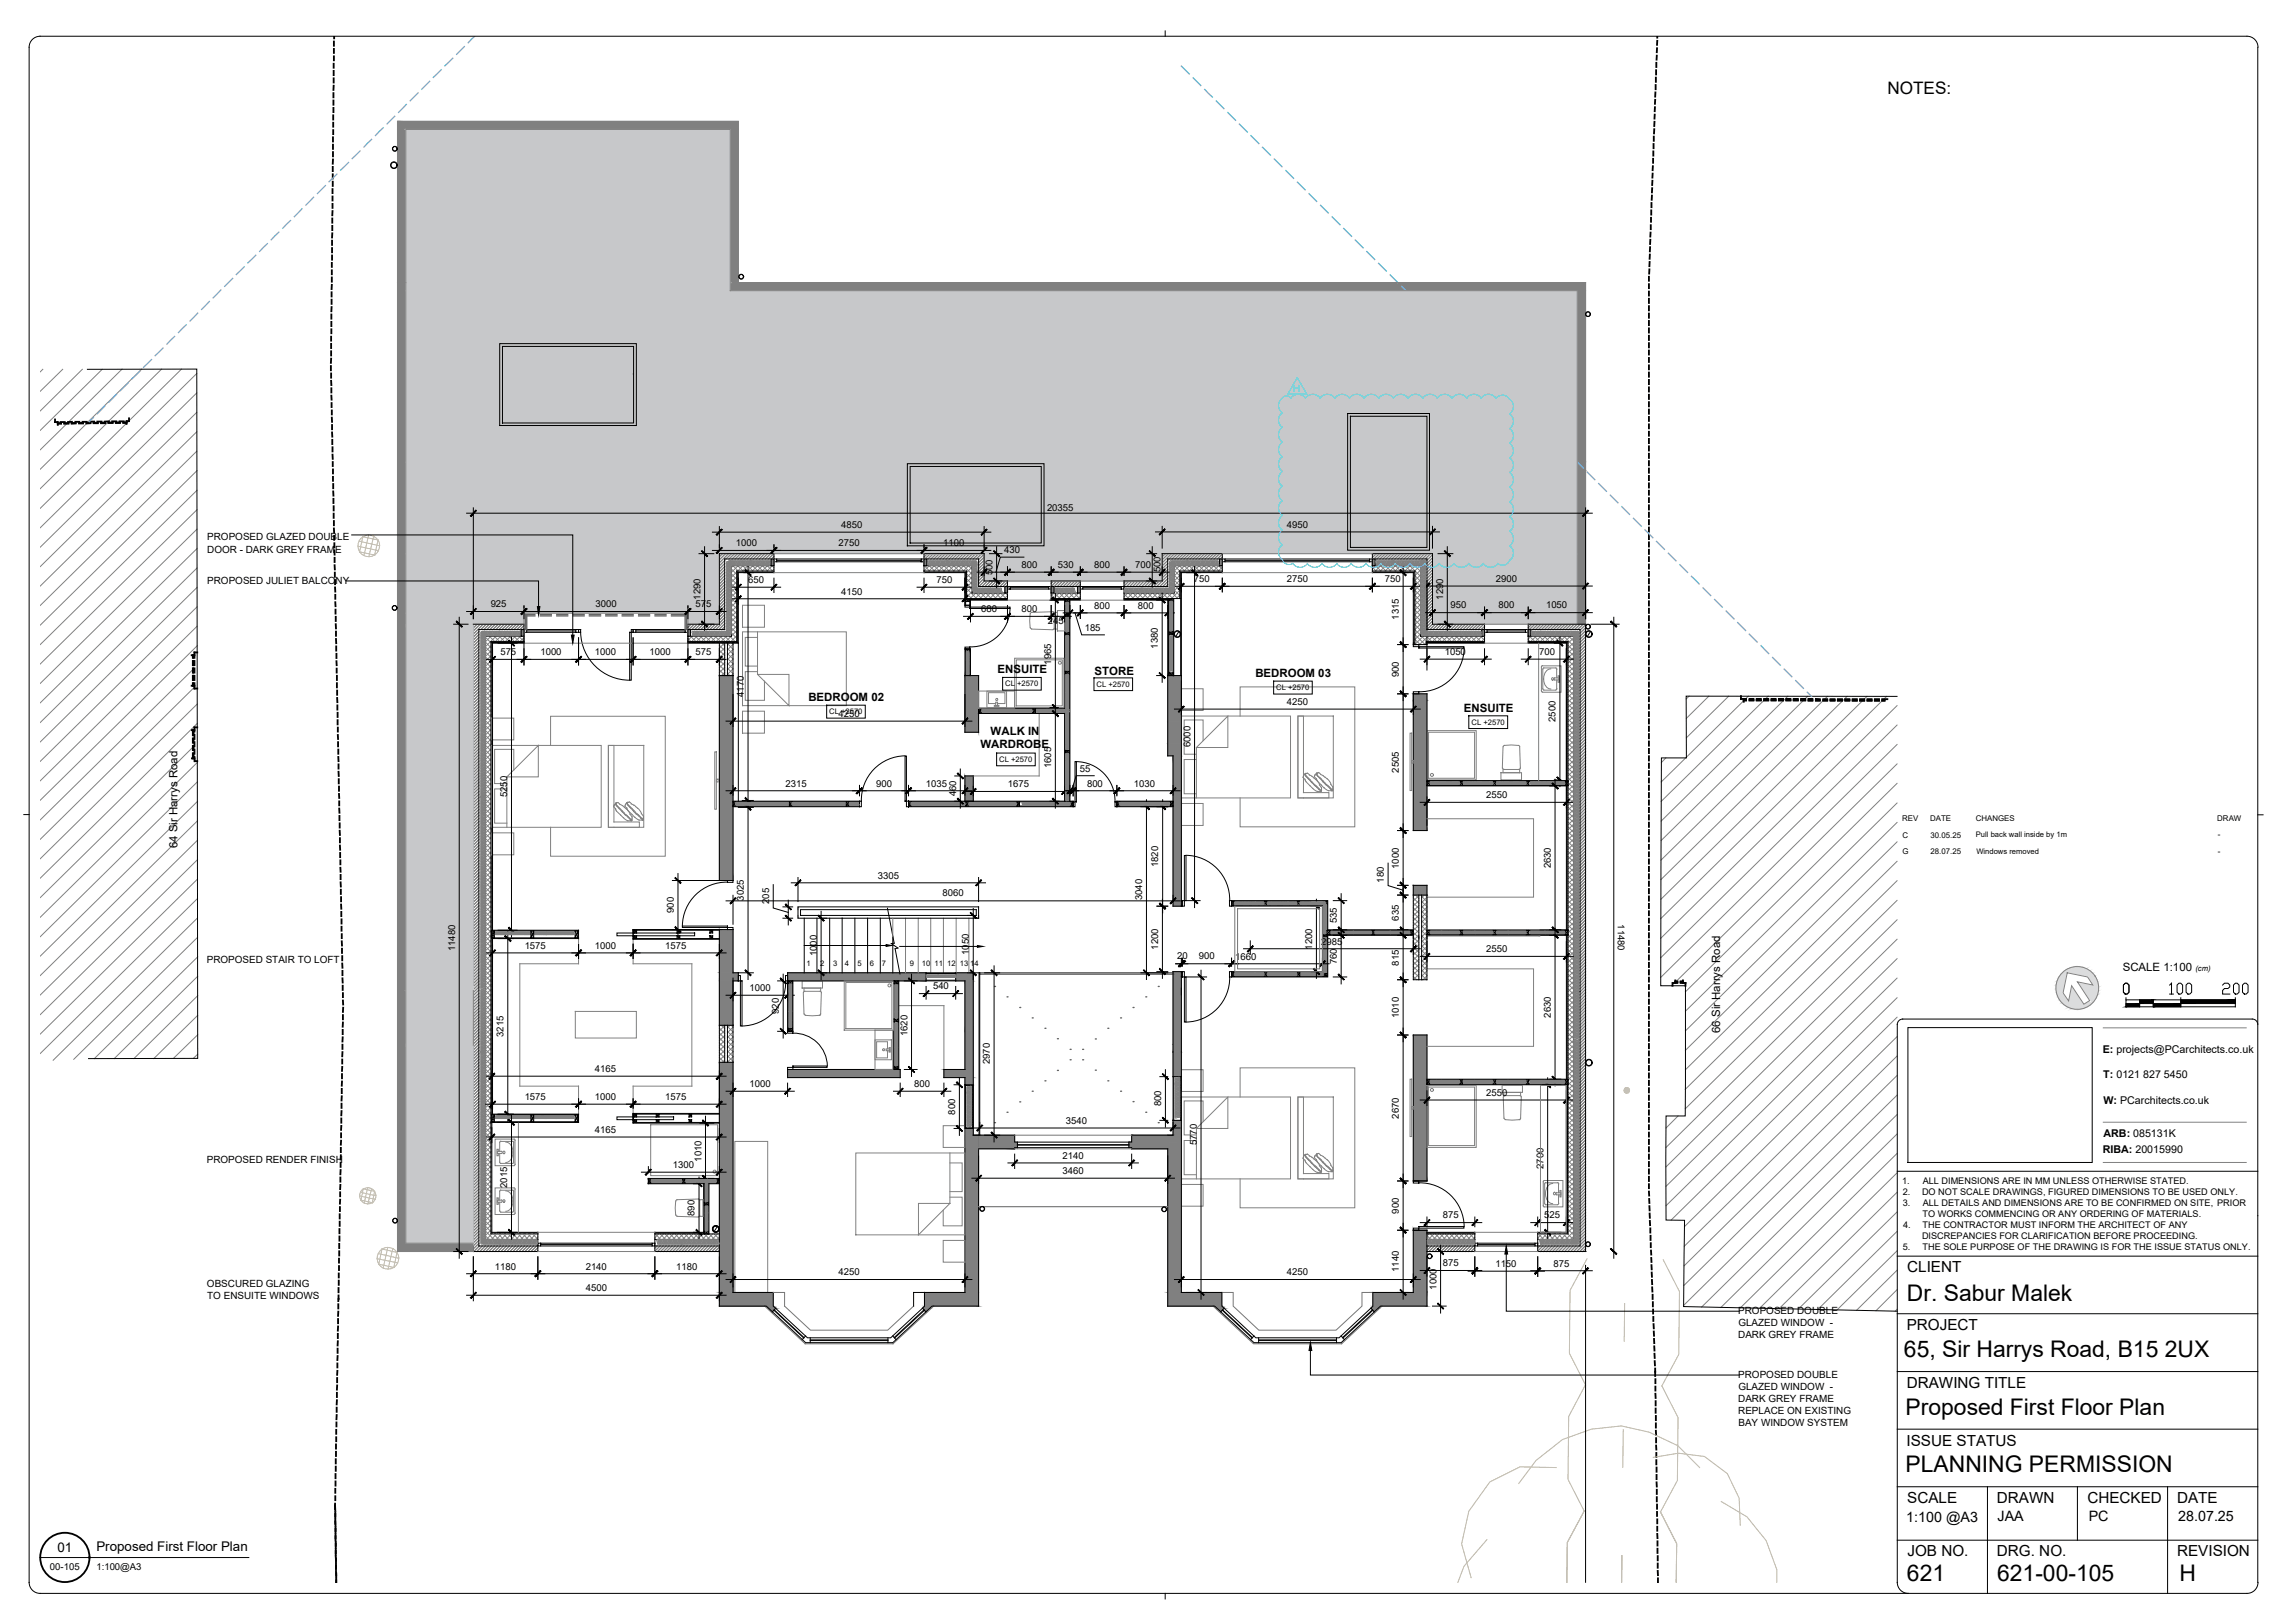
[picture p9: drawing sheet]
<svg xmlns="http://www.w3.org/2000/svg" width="420mm" height="297mm" viewBox="0 0 420 297" stroke-linecap="round" stroke-linejoin="round" font-family="sans-serif">
<defs><g id="words">
<g font-size="4.9">
<text x="395.8" y="183.1">100</text>
<text x="405.7" y="183.1">200</text>
</g>
<g font-size="4.2">
<text x="349.1" y="238.2">Dr. Sabur Malek</text>
<text x="348.6" y="248.4">65, Sir Harrys Road, B15 2UX</text>
<text x="348.9" y="258.9">Proposed First Floor Plan</text>
<text x="348.9" y="269.5">PLANNING PERMISSION</text>
<text x="349.1" y="289.3">621</text>
<text x="365.6" y="289.3">621-00-105</text>
<text x="399" y="289.3">H</text>
</g>
<text font-size="3.1" x="345.5" y="17.2">NOTES:</text>
<g font-size="2.8">
<text x="349.2" y="232.9">CLIENT</text>
<text x="349.1" y="243.4">PROJECT</text>
<text x="349.1" y="254">DRAWING TITLE</text>
<text x="349" y="264.6">ISSUE STATUS</text>
<text x="349.2" y="275.1">SCALE</text>
<text x="365.6" y="275.1">DRAWN</text>
<text x="382.1" y="275.1">CHECKED</text>
<text x="398.6" y="275.1">DATE</text>
<text x="349.2" y="284.8">JOB NO.</text>
<text x="365.6" y="284.8">DRG. NO.</text>
<text x="398.6" y="284.8">REVISION</text>
</g>
<g font-size="2.6">
<text x="349" y="278.5">1:100 @A3</text>
<text x="365.7" y="278.5">JAA</text>
<text x="382.4" y="278.5">PC</text>
<text x="398.8" y="278.5">28.07.25</text>
</g>
<g font-size="2.4">
<text x="10.5" y="284.1">01</text>
<text x="17.7" y="283.9">Proposed First Floor Plan</text>
</g>
<g font-size="2.1">
<text x="182.6" y="123.3">ENSUITE</text>
<text x="200.4" y="123.5">STORE</text>
<text x="229.8" y="123.9">BEDROOM 03</text>
<text x="148" y="128.3">BEDROOM 02</text>
<text x="268" y="130.3">ENSUITE</text>
<text x="179.5" y="137">WARDROBE</text>
<text x="181.4" y="134.4">WALK IN</text>
<text x="32.5" y="155.3" transform="rotate(-90 32.5 155.3)">64 Sir Harrys Road</text>
<text x="388.6" y="177.8">SCALE 1:100</text>
<text x="314.9" y="189" transform="rotate(-90 314.9 189)">66 Sir Harrys Road</text>
</g>
<g font-size="2">
<text x="385" y="192.7">E: projects@PCarchitects.co.uk</text>
<text x="385.1" y="197.3">T: 0121 827 5450</text>
<text x="385.1" y="202">W: PCarchitects.co.uk</text>
<text x="385.1" y="208.2">ARB: 085131K</text>
<text x="385" y="211">RIBA: 20015990</text>
</g>
<text font-size="1.8" fill="#0dd" x="236.7" y="71.7">H</text>
<g font-size="1.8">
<text x="37.9" y="98.9">PROPOSED GLAZED DOUBLE</text>
<text x="37.9" y="101.1">DOOR - DARK GREY FRAME</text>
<text x="37.9" y="106.8">PROPOSED JULIET BALCONY</text>
<text x="37.8" y="176.2">PROPOSED STAIR TO LOFT</text>
<text x="37.8" y="212.8">PROPOSED RENDER FINISH</text>
<text x="37.9" y="235.6">OBSCURED GLAZING</text>
<text x="37.9" y="237.8">TO ENSUITE WINDOWS</text>
<text x="318.2" y="240.5">PROPOSED DOUBLE</text>
<text x="318.2" y="244.9">DARK GREY FRAME</text>
<text x="318.3" y="242.7">GLAZED WINDOW -</text>
<text x="318.2" y="252.3">PROPOSED DOUBLE</text>
<text x="318.2" y="256.6">DARK GREY FRAME</text>
<text x="318.3" y="254.5">GLAZED WINDOW -</text>
<text x="318.2" y="258.8">REPLACE ON EXISTING</text>
<text x="318.3" y="261">BAY WINDOW SYSTEM</text>
</g>
<g font-size="1.7">
<text x="191.7" y="93.5">20355</text>
<text x="134.7" y="100">1000</text>
<text x="153.5" y="100">2750</text>
<text x="154" y="96.6">4850</text>
<text x="172.7" y="100">1100</text>
<text x="183.9" y="101.2">430</text>
<text x="235.6" y="96.6">4950</text>
<text x="137" y="106.7">650</text>
<text x="171.4" y="106.7">750</text>
<text x="181.7" y="105.3" transform="rotate(-90 181.7 105.3)">500</text>
<text x="187" y="104">800</text>
<text x="193.7" y="104">530</text>
<text x="200.3" y="104">800</text>
<text x="207.8" y="104">700</text>
<text x="212.4" y="104.8" transform="rotate(-90 212.4 104.8)">500</text>
<text x="218.6" y="106.5">750</text>
<text x="235.6" y="106.5">2750</text>
<text x="253.5" y="106.5">750</text>
<text x="273.9" y="106.5">2900</text>
<text x="89.8" y="111.2">925</text>
<text x="109" y="111.2">3000</text>
<text x="127.3" y="111.2">575</text>
<text x="128.2" y="109.8" transform="rotate(-90 128.2 109.8)">1290</text>
<text x="154" y="108.8">4150</text>
<text x="179.6" y="112">680</text>
<text x="187" y="112">800</text>
<text x="200.3" y="111.4">800</text>
<text x="208.3" y="111.4">800</text>
<text x="256.1" y="113.4" transform="rotate(-90 256.1 113.4)">1315</text>
<text x="264.2" y="109.8" transform="rotate(-90 264.2 109.8)">1290</text>
<text x="265.6" y="111.3">950</text>
<text x="274.3" y="111.3">800</text>
<text x="283" y="111.3">1050</text>
<text x="91.6" y="119.9">575</text>
<text x="98.9" y="119.9">1000</text>
<text x="108.9" y="119.9">1000</text>
<text x="118.9" y="119.9">1000</text>
<text x="127.3" y="119.9">575</text>
<text x="191.9" y="114.3">245</text>
<text x="198.6" y="115.4">185</text>
<text x="212" y="118.7" transform="rotate(-90 212 118.7)">1380</text>
<text x="264.5" y="119.9">1050</text>
<text x="281.8" y="119.9">700</text>
<text x="192.4" y="121.7" transform="rotate(-90 192.4 121.7)">1965</text>
<text x="256.1" y="123.9" transform="rotate(-90 256.1 123.9)">900</text>
<text x="136.2" y="127.6" transform="rotate(-90 136.2 127.6)">4170</text>
<text x="153.5" y="131.2">4250</text>
<text x="235.6" y="129">4250</text>
<text x="217.9" y="136.8" transform="rotate(-90 217.9 136.8)">6000</text>
<text x="284.8" y="132.2" transform="rotate(-90 284.8 132.2)">2500</text>
<text x="143.8" y="144">2315</text>
<text x="160.4" y="144">900</text>
<text x="169.5" y="144">1035</text>
<text x="192.4" y="140.6" transform="rotate(-90 192.4 140.6)">1605</text>
<text x="197.7" y="141.2">55</text>
<text x="199" y="144">800</text>
<text x="207.6" y="144">1030</text>
<text x="256.1" y="141.4" transform="rotate(-90 256.1 141.4)">2505</text>
<text x="92.9" y="145.9" transform="rotate(-90 92.9 145.9)">5250</text>
<text x="175" y="145.7" transform="rotate(-90 175 145.7)">460</text>
<text x="184.5" y="144.1">1675</text>
<text x="272.1" y="146.1">2550</text>
<text x="160.7" y="160.8">3305</text>
<text x="212" y="158.7" transform="rotate(-90 212 158.7)">1820</text>
<text x="253.3" y="161.5" transform="rotate(-90 253.3 161.5)">180</text>
<text x="256.1" y="159" transform="rotate(-90 256.1 159)">1000</text>
<text x="283.9" y="158.9" transform="rotate(-90 283.9 158.9)">2630</text>
<text x="123.4" y="167.1" transform="rotate(-90 123.4 167.1)">900</text>
<text x="136.2" y="164.8" transform="rotate(-90 136.2 164.8)">3025</text>
<text x="140.8" y="165.5" transform="rotate(-90 140.8 165.5)">205</text>
<text x="172.6" y="164.1">8060</text>
<text x="209.1" y="164.8" transform="rotate(-90 209.1 164.8)">3040</text>
<text x="96.1" y="173.6">1575</text>
<text x="108.9" y="173.6">1000</text>
<text x="121.8" y="173.6">1575</text>
<text x="212" y="173.8" transform="rotate(-90 212 173.8)">1200</text>
<text x="240.2" y="173.8" transform="rotate(-90 240.2 173.8)">1200</text>
<text x="241.9" y="172.9">2985</text>
<text x="244.8" y="169" transform="rotate(-90 244.8 169)">535</text>
<text x="256.1" y="168.5" transform="rotate(-90 256.1 168.5)">635</text>
<text x="296.2" y="169.1" transform="rotate(90 296.2 169.1)">11480</text>
<text x="83.3" y="174.1" transform="rotate(-90 83.3 174.1)">11480</text>
<text x="149.6" y="175" transform="rotate(-90 149.6 175)">1000</text>
<text x="177.4" y="174.8" transform="rotate(-90 177.4 174.8)">1050</text>
<text x="215.5" y="175.6">20</text>
<text x="219.5" y="175.6">900</text>
<text x="226.1" y="175.7">1660</text>
<text x="244.8" y="176.5" transform="rotate(-90 244.8 176.5)">760</text>
<text x="256.1" y="176.7" transform="rotate(-90 256.1 176.7)">815</text>
<text x="272.1" y="174.3">2550</text>
<text x="137.2" y="181.4">1000</text>
<text x="142.6" y="185.6" transform="rotate(-90 142.6 185.6)">920</text>
<text x="170.8" y="181.1">540</text>
<text x="92.2" y="189.8" transform="rotate(-90 92.2 189.8)">3215</text>
<text x="166.1" y="189.6" transform="rotate(-90 166.1 189.6)">1620</text>
<text x="256.1" y="186.4" transform="rotate(-90 256.1 186.4)">1010</text>
<text x="283.9" y="186.3" transform="rotate(-90 283.9 186.3)">2630</text>
<text x="108.9" y="196.2">4165</text>
<text x="181.2" y="194.8" transform="rotate(-90 181.2 194.8)">2970</text>
<text x="96.1" y="201.3">1575</text>
<text x="108.9" y="201.3">1000</text>
<text x="121.8" y="201.3">1575</text>
<text x="137.2" y="198.9">1000</text>
<text x="167.4" y="198.9">800</text>
<text x="174.9" y="204" transform="rotate(-90 174.9 204)">800</text>
<text x="212.6" y="202.5" transform="rotate(-90 212.6 202.5)">800</text>
<text x="272.1" y="200.6">2550</text>
<text x="108.9" y="207.3">4165</text>
<text x="195.1" y="205.6">3540</text>
<text x="219.1" y="209.6" transform="rotate(-90 219.1 209.6)">5770</text>
<text x="256.1" y="204.7" transform="rotate(-90 256.1 204.7)">2670</text>
<text x="123.2" y="213.8">1300</text>
<text x="128.4" y="212.6" transform="rotate(-90 128.4 212.6)">1010</text>
<text x="194.5" y="214.9">3460</text>
<text x="194.5" y="212.1">2140</text>
<text x="282.6" y="213.9" transform="rotate(-90 282.6 213.9)">2700</text>
<text x="92.9" y="217.4" transform="rotate(-90 92.9 217.4)">2015</text>
<text x="348.2" y="216.6">1.</text>
<text x="348.4" y="218.6">2.</text>
<text x="348.4" y="220.7">3.</text>
<text x="351.9" y="218.6">DO NOT SCALE DRAWINGS, FIGURED DIMENSIONS TO BE USED ONLY.</text>
<text x="352" y="216.6">ALL DIMENSIONS ARE IN MM UNLESS OTHERWISE STATED.</text>
<text x="352" y="220.7">ALL DETAILS AND DIMENSIONS ARE TO BE CONFIRMED ON SITE, PRIOR</text>
<text x="127.2" y="222.5" transform="rotate(-90 127.2 222.5)">890</text>
<text x="256.1" y="222.1" transform="rotate(-90 256.1 222.1)">900</text>
<text x="264.2" y="223">875</text>
<text x="282.7" y="223">525</text>
<text x="348.4" y="224.7">4.</text>
<text x="351.9" y="226.7">DISCREPANCIES FOR CLARIFICATION BEFORE PROCEEDING.</text>
<text x="352" y="222.7">TO WORKS COMMENCING OR ANY ORDERING OF MATERIALS.</text>
<text x="352" y="224.7">THE CONTRACTOR MUST INFORM THE ARCHITECT OF ANY</text>
<text x="90.6" y="232.4">1180</text>
<text x="107.2" y="232.4">2140</text>
<text x="123.8" y="232.4">1180</text>
<text x="153.5" y="233.4">4250</text>
<text x="235.6" y="233.4">4250</text>
<text x="256.1" y="232.8" transform="rotate(-90 256.1 232.8)">1140</text>
<text x="264.2" y="231.8">875</text>
<text x="273.8" y="231.9">1150</text>
<text x="284.4" y="231.8">875</text>
<text x="348.4" y="228.8">5.</text>
<text x="352" y="228.8">THE SOLE PURPOSE OF THE DRAWING IS FOR THE ISSUE STATUS ONLY.</text>
<text x="107.3" y="236.3">4500</text>
<text x="263" y="236" transform="rotate(-90 263 236)">1000</text>
<text x="9.1" y="287.3">00-105</text>
<text x="17.7" y="287.3">1:100@A3</text>
</g>
<g font-size="1.4">
<text x="184" y="125.6">CL +2570</text>
<text x="200.7" y="125.7">CL +2570</text>
<text x="151.8" y="130.7">CL +2570</text>
<text x="233.6" y="126.3">CL +2570</text>
<text x="269.4" y="132.6">CL +2570</text>
<text x="182.9" y="139.5">CL +2570</text>
<text x="348.2" y="150.2">REV</text>
<text x="348.3" y="153.3">C</text>
<text x="353.4" y="150.2">DATE</text>
<text x="353.4" y="153.3">30.05.25</text>
<text x="361.7" y="153.3">Pull back wall inside by 1m</text>
<text x="361.7" y="150.2">CHANGES</text>
<text x="405.9" y="150.2">DRAW</text>
<text x="406" y="153.3">-</text>
<text x="348.3" y="156.3">G</text>
<text x="353.4" y="156.3">28.07.25</text>
<text x="361.8" y="156.3">Windows removed</text>
<text x="406" y="156.3">-</text>
<text x="147.7" y="176.7">1</text>
<text x="150.2" y="176.7">2</text>
<text x="152.5" y="176.7">3</text>
<text x="154.6" y="176.7">4</text>
<text x="157" y="176.7">5</text>
<text x="159.2" y="176.7">6</text>
<text x="161.5" y="176.7">7</text>
<text x="166.6" y="176.7">9</text>
<text x="168.8" y="176.7">10</text>
<text x="171.1" y="176.7">11</text>
<text x="173.4" y="176.7">12</text>
<text x="175.7" y="176.7">13</text>
<text x="177.6" y="176.7">14</text>
<text x="401.9" y="177.8">(cm)</text>
</g>
</g></defs>
<!-- layer: 621-Pro-First Floor Plan|Hatch -->
<g fill="#808080" stroke="#808080" stroke-width=".18">
<path d="M140.3 239h1.3l.4 .4z"/>
<path d="M222.4 239h1.3l.4 .4z"/>
<path d="M144.2 195.7l20.6 1.5v-1.5zM144.2 195.7l20.6 1.5h-20.6z"/>
<path d="M213.8 123.6l2.5 8.5v-8.5zM213.8 123.6l2.5 8.5h-2.5z"/>
<path d="M176.7 123.6l2.5 10.4v-10.4zM176.7 123.6l2.5 10.4h-2.5z"/>
<path d="M213.8 132.1l2.5 4v-4zM213.8 132.1l2.5 4h-2.5z"/>
<path d="M213.8 136.1l2.5 2.2v-2.2zM213.8 136.1l2.5 2.2h-2.5z"/>
<path d="M176.7 142l1.5 4.6v-4.6zM176.7 142l1.5 4.6h-1.5z"/>
<path d="M214.8 138.3l1.5 27.5v-27.5zM214.8 138.3l1.5 27.5h-1.5z"/>
<path d="M258.7 127l2.5 1.2v-1.2zM258.7 127l2.5 1.2h-2.5z"/>
<path d="M258.7 128.2l2.5 23.8v-23.8zM258.7 128.2l2.5 23.8h-2.5z"/>
<path d="M258.7 162l2.5 1.8v-1.8zM258.7 162l2.5 1.8h-2.5z"/>
<path d="M180.2 101.3l32.6 5v-5zM180.2 101.3l32.6 5h-32.6z"/>
<path d="M131.7 170.1l2.5 7.9v-7.9zM131.7 170.1l2.5 7.9h-2.5z"/>
<path d="M131.7 178l3.5 1.5v-1.5zM131.7 178l3.5 1.5h-3.5z"/>
<path d="M131.7 179.5l2.5 8.1v-8.1zM131.7 179.5l2.5 8.1h-2.5z"/>
<path d="M131.7 194.4l2.5 42.1v-42.1zM131.7 194.4l2.5 42.1h-2.5z"/>
<path d="M131.7 236.5l9.9 2.5v-2.5zM131.7 236.5l9.9 2.5h-9.9z"/>
<path d="M131.7 239h9.9zM131.7 239h9.9z"/>
<path d="M140.3 239l.4 .4h1.3zM140.7 239.4h1.3l-.6 .7z"/>
<path d="M144.2 178l25.3 .5v-.5zM144.2 178l25.3 .5h-25.3z"/>
<path d="M175 178l3.2 1.5v-1.5zM175 178l3.2 1.5h-3.2z"/>
<path d="M144.2 178.5l25.3 1v-1zM144.2 178.5l25.3 1h-25.3z"/>
<path d="M176.7 179.5l1.5 9v-9zM176.7 179.5l1.5 9h-1.5z"/>
<path d="M176.7 188.5l1.5 7.2v-7.2zM176.7 188.5l1.5 7.2h-1.5z"/>
<path d="M172.8 195.7l5.4 1.5v-1.5zM172.8 195.7l5.4 1.5h-5.4z"/>
<path d="M176.7 197.2l1.5 1.3v-1.3zM176.7 197.2l1.5 1.3h-1.5z"/>
<path d="M176.7 206.5l1.5 1.3v-1.3zM176.7 206.5l1.5 1.3h-1.5z"/>
<path d="M258.7 189.4l2.5 26.7v-26.7zM258.7 189.4l2.5 26.7h-2.5z"/>
<path d="M258.7 225.2l2.5 11.3v-11.3zM258.7 225.2l2.5 11.3h-2.5z"/>
<path d="M176.7 207.8l2.5 28.7v-28.7zM176.7 207.8l2.5 28.7h-2.5z"/>
<path d="M251.3 236.5l9.9 2.5v-2.5zM251.3 236.5l9.9 2.5h-9.9z"/>
<path d="M169.2 236.5l10 2.5v-2.5zM169.2 236.5l10 2.5h-10z"/>
<path d="M251.3 239h1.4zM251.3 239l1.4 .1z"/>
<path d="M169.2 239h1.4zM169.2 239l1.4 .1z"/>
<path d="M251.3 239.1l1 .3 .4-.3zM251.3 239.1l1 .3h-1.3zM251 239.4l.6 .7 .7-.7z"/>
<path d="M169.2 239.1l1 .3 .4-.3zM169.2 239.1l1 .3h-1.3z"/>
<path d="M168.9 239.4l.6 .7zM168.9 239.4h1.3l-.7 .7z"/>
<path d="M214.8 177.8l1.5 13.4v-13.4zM214.8 177.8l1.5 13.4h-1.5z"/>
<path d="M214.8 191.2l1.5 1.3v-1.3zM214.8 191.2l1.5 1.3h-1.5z"/>
<path d="M214.8 192.5l1.5 4.5v-4.5zM214.8 192.5l1.5 4.5h-1.5z"/>
<path d="M214.8 205l1.5 2.8v-2.8zM214.8 205l1.5 2.8h-1.5z"/>
<path d="M207.2 207.8l9.1 1.2v-1.2zM207.2 207.8l9.1 1.2h-9.1z"/>
<path d="M206.7 209l9.6 1v-1zM206.7 209l9.6 1h-9.6z"/>
<path d="M207.2 210l9.1 .3v-.3zM207.2 210l9.1 .3h-9.1z"/>
<path d="M213.8 210.3l2.5 26.2v-26.2zM213.8 210.3l2.5 26.2h-2.5z"/>
<path d="M213.8 236.5l9.9 2.5v-2.5zM213.8 236.5l9.9 2.5h-9.9zM213.8 239h9.9zM213.8 239h9.9z"/>
<path d="M222.4 239l.4 .4h1.3zM222.8 239.4h1.3l-.6 .7z"/>
<path d="M207.2 207.8l6.6 1.2v-1.2zM207.2 207.8l6.6 1.2h-6.6z"/>
<path d="M179.2 207.8l6.6 2.2v-2.2zM179.2 207.8l6.6 2.2h-6.6z"/>
<path d="M207.2 209l6.6 1.3v-1.3zM207.2 209l6.6 1.3h-6.6z"/>
<path d="M179.2 210l6.6 .3v-.3zM179.2 210l6.6 .3h-6.6z"/>
<path d="M131.7 123.6l2.5 37.5v-37.5zM131.7 123.6l2.5 37.5h-2.5z"/>
<path d="M72.8 22.2l62.4 1.5v-1.5zM72.8 22.2l62.4 1.5h-62.4z"/>
<path d="M133.7 23.7l1.5 28v-28zM133.7 23.7l1.5 28h-1.5z"/>
<path d="M72.8 23.7l1.5 28v-28zM72.8 23.7l1.5 28h-1.5z"/>
<path d="M255.9 51.7l34.4 1.5v-1.5zM255.9 51.7l34.4 1.5h-32.9z"/>
<path d="M133.7 51.7l123.7 1.5-1.5-1.5zM133.7 51.7l123.7 1.5h-123.7z"/>
<path d="M288.8 53.2l1.5 31.4v-31.4zM288.8 53.2l1.5 31.4h-1.5zM288.8 84.6l1.5 1.5v-1.5zM288.8 84.6l1.5 1.5h-1.5z"/>
<path d="M288.8 86.1l1.5 28.1v-28.1zM288.8 86.1l1.5 28.1h-1.5z"/>
<path d="M72.8 51.7l1.5 175.8v-175.8zM72.8 51.7l1.5 175.8h-1.5z"/>
<path d="M72.8 227.5l13.9 1.6v-1.6zM72.8 227.5l13.9 1.6h-13.9z"/>
<path d="M185.8 209l.5 1v-1zM185.8 209l.5 1h-.5z"/>
</g>
<!-- layer: 621-Pro-First Floor Plan|A-DETL-FURN -->
<g fill="none" stroke="#808080" stroke-width=".18">
<path d="M135.9 115.6h19v13.5h-19zM138.7 115.6v7.8h5.7v5.7l-5.7-5.7M138.7 116.7h-2.3v5.2h2.3M188.6 112.3v2.6M188.6 114.9l.3 .2M188.8 115.1l3.9 .2M192.7 112l-3.8 .1-.3 .2M192.8 112l.2 .2M193 112.1h.6v3h-.6M193 115l-.2 .2M193 112.2v2.8M90 131.4h4.1v4h-4.1z"/>
<path d="M90 136.4h20.1v15h-20.1zM100.8 136.4v-5.3h21v25.6h-21v-5.3M111.4 136.4h6.5v15h-6.5zM111.4 136.4h1v14h4.7v1h-5.7zM138.7 122.9h-2.3v5.3h3.6v-3.5M216.3 126.1h4v3.9h-4zM216.3 131h20v15h-20zM219 136.8l5.8-5.8v5.8h-5.8v9.2M219 139h-2.2v6.3h2.2M220.3 135.5v-3.7h-3.5v6.2h2.2M227 131v-5.3h21v25.6h-21v-5.3M237.6 131h6.5v15h-6.5z"/>
<path d="M237.6 131h1v14.1h4.7v.9h-5.7zM275.2 136.7l-.2 3.9M278 136.4h-2.6l-.2 .3M278 136.4l.2 .3 .1 3.9-.2 .2M282.4 121.9h3.4v4.8h-3.4M282.4 121.8l-.2 .3v4.3l.2 .2M282.6 124.2v.2M282.6 124.3a1.63 1.63 0 0 0 1.3 1.8M282.6 126.3h2.2M283.9 122.4a1.53 1.53 0 0 0-1.3 1.8M284.1 124.1h.3v.3h-.3zM284.6 124.1h.8v.3l-.8 .1z"/>
<path d="M285 122.5v1.6M285 124.4v1.7M285 126l-.2 .3M285 122.5l-.2-.3-2.3 .1-.1 3.8 .2 .2M285.2 124.1v-.4h.3v1.2h-.3v-.5M90 152.4h4.1v4h-4.1zM92.8 142.2l5.8-5.8v5.8h-5.8v9.2M92.8 144.4h-2.2v6.3h2.2M94.1 140.9v-3.8h-3.5v6.3h2.2M216.3 147.1h4v4h-4zM275.1 140.5l.2 .3M275.2 140.8v.6h3v-.6"/>
<path d="M275.3 140.8h2.8M147.1 181.7l.1 3.9M147.1 181.7l.2-.3h2.8l.3 .3M147.2 181.5v-.7h3v.7M147.2 185.6l.3 .2M147.4 185.8h2.6M150 185.8h.1M150.2 185.6l-.2 .2M150.4 181.7l-.2 3.9M216.3 195.8h4v4h-4zM91.2 219.7v-.5h-.2v1.2h.2v-.4M91.2 210.7v-.4h-.2v1.2h.2v-.4"/>
<path d="M91.5 212.7l.2 .2M91.5 209.1v1.6M91.5 211.1v1.6M91.7 217.8h2.2M91.7 208.9h2.2M91.7 217.8l-.2 .2v1.7M91.7 208.9l-.2 .2M91.8 219.7h-.7v.3h.7M91.8 210.7h-.7v.4h.7M91.9 219.6v.4M91.9 210.7v.4M92.1 219.6h.3v.4h-.3z"/>
<path d="M92.1 210.7h.3v.4h-.3zM92.6 218a1.7 1.7 0 0 1 1.3 1.9M92.6 209a1.53 1.53 0 0 1 1.3 1.8M93.9 217.8l.2 .2M93.9 208.9l.2 .2M93.9 210.8v.2M93.9 219.9a1.63 1.63 0 0 1-1.3 1.8M93.9 211a1.63 1.63 0 0 1-1.3 1.8M94 209.1v3.6M94 218v3.6M94.1 212.7l-.2 .2h-2.2M94.1 217.4h-3.5v4.9h3.5"/>
<path d="M94.1 208.5h-3.5v4.8h3.5M94.1 217.4l.2 .2M94.1 208.5l.2 .2M94.3 208.7v4.4M94.3 217.7v4.3M94.3 213.1l-.2 .2M123.7 219.8v2.6M124 219.6l-.3 .2M127.8 219.4l-3.8 .2M127.9 219.4l.2 .3v2.8l-.2 .2M128.1 219.6h.6v3h-.6M156.7 211h20v15h-20z"/>
<path d="M173.9 219.1h2.2v5.3h-3.4v-2.9M173.9 211v9.2h-5.8v5.8l5.8-5.8M173.9 212.8h2.2v5.3h-2.2M216.3 200.8h20v15h-20zM216.3 216.8h4v4h-4zM219 206.5l5.8-5.7v5.7h-5.8v9.3M219 208.7h-2.2v6.3h2.2M220.3 205.3v-3.8h-3.5v6.2h2.2M227 200.8v-5.4h21v25.7h-21v-5.3M237.6 200.8h6.5v15h-6.5zM237.6 200.8h1v14h4.7v1h-5.7zM275.2 200.8l.1 3.9"/>
<path d="M275.3 200.8l.2-.3h2.8l.2 .3M275.3 200.6v-.7h3.1v.7M275.4 204.7l.2 .2M275.6 204.9h2.5M278.1 204.9h.1M278.4 204.7l-.2 .2M278.5 200.8l-.1 3.9M282.6 216.1h3.5v4.8l-3.5-.1zM282.9 218.4v.2M283 216.5h2.2M283 218.5a1.63 1.63 0 0 0 1.2 1.8M283 216.4l-.2 .3v3.5l.2 .3"/>
<path d="M284.2 216.6a1.53 1.53 0 0 0-1.2 1.8M284.5 218.3h.2v.3h-.2zM284.9 218.3h.8v.4h-.8M285 218.2v.4M285.2 216.4l.2 .3M285.3 216.7v1.6M285.3 218.7v1.5M285.6 218.3v-.4h.2v1.2h-.2v-.4M91.5 221.6l.2 .2M91.5 220v1.6M91.7 221.9h2.2M94.1 221.6l-.2 .2"/>
<path d="M94.3 222l-.2 .2M123.7 222.3l.3 .3M124 222.6l3.8 .1M283 220.5h2.2M285.4 220.2l-.2 .3"/>
</g>
<!-- layer: 621-Pro-First Floor Plan|Furniture -->
<g fill="none" stroke="#808080" stroke-width=".18">
<path d="M115.9 68.4v.1M135.9 110.8h4.1v4h-4.1zM193.6 111.7h1.3v3.8h-1.3zM281.7 117.7v25.2M130.9 137.6h.2v10.5h-.2zM135.9 130.2h4.1v4h-4.1zM180.7 126.5h3.6v3h-3.6zM182.3 128.8h-1.3v-2h3v2h-1.4M182.3 129.1h-.3v.2h.9v-.2h-.3M182.3 128.5h.3v.6h-.3zM185.8 120.5h9v9h-9zM186.1 120.8h8.4v8.4h-8.4z"/>
<path d="M190.2 130.7v11.3h-12M258.1 134.2h.3v10.5h-.3zM258.4 139.2h.3v.5h-.3zM261.2 133.7h9.1v9h-9.1zM261.5 134h8.5v8.4h-8.5zM112.4 147.4v.3l.3 .3M112.5 147.3l-.1 .1M112.7 148l.1 .2M112.7 147.1l.3 .5M112.7 147.1l-.3 .2M112.7 148.2l1.7 1.7 .5 .3h.5M112.8 147.1v.2"/>
<path d="M112.8 147.3l.3 .3M112.8 146.9l-.1 .2M112.8 146.9h.3l.4 .3M112.9 146.9l-.2 .2M113 147.6l.2 .2M113.1 147.6l.2 .2M113.2 147.8l.7 .8M113.3 147.8l.3 .3M113.5 147.2l.8 .5M113.6 148.1l.7 .7M113.9 148.6l.5 .5M114.3 148.8l.3 .3"/>
<path d="M114.3 147.7l.4 .4M114.4 149.1l.2 .2M114.5 147.2l-.1 .3 .4 .6M114.6 149.1l.6 .6M114.6 149.3l.6 .5M114.7 148l.7 1M114.8 146.9l.1 .5M114.8 146.9l-.3 .3M114.8 146.9h.1M114.8 148.1l.1 .2M114.9 147.1v.1M114.9 146.8l-.1 .1"/>
<path d="M114.9 148.3l1.3 1.3M114.9 147.2l.5 .5M115 147.3l.9 1M115.2 149.7l.4 .4M115.2 149.8l.1 .1M115.3 149.9l.3 .2M115.4 149.1l.3 .4M115.4 147.7l.6 .6M115.5 150.2h.1M115.6 147.1l.4 .3M115.6 147.1a.45 .45 0 0 0-.8-.1l.1 .1M115.6 150l.1 .2h-.2"/>
<path d="M115.7 149.8l-.1 .3M115.7 149.5v.3M115.9 148.3l.1 .1M116 148.5l.7 .6M116 148.3l.4 .4M116.1 147.3l.6 .6M116.2 149.5l.8 .6M116.3 148.7l.3 .3M116.7 149l.2 .1M116.7 149.1l.3 .3M116.7 147.9l.7 1M116.9 149.1l.6 .7"/>
<path d="M117 149.3l.3 .4M117.3 149.7v.1M117.4 149.8l.2 .3 .1-.1M117.4 148.9l.4 .5M117.6 150.1h-.6M117.6 149.8l.1 .1M117.6 150.1h.1M117.7 149.9v.1M117.8 149.6l-.1 .4M117.8 149.3v.3M131.1 142.6h.4v.5h-.4zM238.6 142.3l.4 .5"/>
<path d="M238.7 142l-.1 .3M238.9 141.7l.3 .5M238.9 141.7l-.2 .3M239 141.7v.2M239 142.8l1.3 1.5M239 141.9l.1 .1M239 141.6v.1M239.1 141.6h-.2M239.1 141.6l.3-.1 1.1 .9M239.1 142l1.4 1.4M239.2 142.2l.2 .2M239.4 142.5l.6 .6"/>
<path d="M240 143l.1 .2M240.1 143.2l1 .9M240.3 144.3l.8 .5M240.5 143.4l.3 .3M240.5 142.4l.4 .3M240.6 142.1l.4 .4M240.8 143.7l1.1 1M240.9 142.7l.7 .9M241 142.5l.2 .4M241 141.6l.1-.1v.1M241 141.6l.3 .5M241 141.6l-.4 .6"/>
<path d="M241 141.6l.1 .2M241.1 144.1l.3 .3M241.1 141.7l.1 .1M241.1 141.5h.1M241.1 141.9l.3 .2M241.2 142.9l1.2 1.3M241.3 142.1l1.6 1.7M241.4 141.4l.4 .3M241.4 142.1l.2 .2M241.4 144.5l.4 .2M241.4 141.4l-.2 .1M241.5 143.7l.4 .4"/>
<path d="M241.6 142.3l.3 .3M241.7 144.8h.1M241.7 144.8l-.6 .1M241.8 141.8l.8 .5M241.9 142.6l1 1M241.9 144.1v.6l-.1 .1M242.4 144.2l.5 .4 .8 .1M242.6 142.2l.4 .4M242.9 143.6l.2 .2M242.9 143.8l.6 .5M243 142.5l.7 1M243.1 143.8l.5 .4"/>
<path d="M243.5 144.3l.1 .1M243.5 144.2l.3 .2M243.6 144.4l.3 .3 .1-.2M243.6 143.5l.4 .5M243.7 144.7h.1M243.8 144.4l.1 .2M243.8 144.7h.1M243.9 144.6h.1M244 144v.5M261.2 149.8h19.6v14.4h-19.6v6h20.6M274.8 141.4h3.8v1.3h-3.8zM105.9 171.9v4.5h-10.7v22.4h10.7v5.1"/>
<path d="M115.9 171.9v4.5h10.8v22.4h-10.8v5M146.9 179.5h3.7v1.3h-3.7zM154.6 179.5h9v9h-9zM154.9 179.8h8.4v8.4h-8.4zM281.8 171.3h-20.6v6h19.6v14.2h-19.6M281.8 171.3h.1M105.3 185.1h11.2v4.9h-11.2zM160.2 190.3h3v3.7h-3zM160.2 188.5h3.2v7.2h-3.2zM162.2 192h.7v.3h-.7zM162.5 192v-1.3h-2v2.9h2v-1.3M162.8 192v-.3h.2v.9h-.2v-.3"/>
<path d="M164.7 184.1h8.1v11.6M258.1 197.5h.3v10.5h-.3zM261.2 198.7h9.1v11.3h-9.1zM261.5 199h8.5v10.7h-8.5zM275 198.7h3.7v1.2h-3.7zM282 198.7h4.8v26.8h-4.8zM94.9 205.6v19.9M119.1 205.9h12.3v9.3h-12.3zM134.5 208.9h6v27.6h-6zM172.7 206h4v4h-4zM238.7 211.7l-.1 .3 .3 .3M238.9 212.4l.1 .2"/>
<path d="M238.9 211.4l.2 .4M238.9 211.4l-.2 .2M238.9 211.3v.1M239 211.4v.2M239 212.5l1.6 1.7 .5 .4h.6M239 211.6l.1 .1M239 211.3l-.1 .1M239.1 211.3h-.2M239.1 211.3l.3-.1 .4 .4M239.1 211.7l1 1M239.1 211.8l.1 .1M239.2 211.9l.9 1"/>
<path d="M239.7 211.6l.5 .2M240.1 212.9l.5 .5M240.2 212.8l.3 .3M240.2 211.8l.7 .6M240.5 213.1l.3 .3M240.6 211.9l.6 .8M240.6 213.5l.8 .7M240.8 213.4l.2 .2M240.9 212.4l.7 1M241 211.3l.3 .5M241 211.3l-.4 .6M241 211.2v.1"/>
<path d="M241 211.3l.1 .2M241 213.6l.8 .8M241.1 211.5l.3 .4M241.1 211.2v.1M241.1 211.2l-.1 .1M241.1 211.1h.3l.4 .3M241.2 212.7l1.2 1.2M241.3 211.8l1.4 1.5M241.4 211.9l.2 .2M241.4 214.2h.1M241.5 214.2l.3 .3M241.5 213.4l.4 .4"/>
<path d="M241.6 212l.3 .3M241.6 214.5l.1 .1M241.7 214.5h.1M241.8 214.5h.1M241.8 211.4l.8 .6M241.9 214.4h.1M241.9 212.3l.7 .7M241.9 213.8v.5l-.1 .3M242.4 213.9a1.37 1.37 0 0 0 1.4 .5M242.6 213l.3 .3M242.6 212l.4 .3M242.7 213.3l.2 .2"/>
<path d="M242.9 213.3l.2 .2M242.9 213.5l.6 .5M243 212.3l.7 .9M243.1 213.5l.5 .4M243.5 214.1h.1M243.5 213.9l.4 .4M243.6 214.1l.2 .2M243.6 213.3l.4 .4M243.8 214.4h.1M243.9 214.3l.1 .1M244 214.4h-.1M244 213.7v.5"/>
<path d="M244 214.2v.2M258.4 202.5h.3v.5h-.3zM172.7 227h4v4h-4z"/>
<circle cx="182.5" cy="128" r=".19"/>
<circle cx="194" cy="121.3" r=".28"/>
<circle cx="262.1" cy="141.8" r=".28"/>
<circle cx="161.8" cy="192.1" r=".19"/>
<circle cx="162.8" cy="180.3" r=".28"/>
<circle cx="262.1" cy="199.5" r=".28"/>
<circle cx="130.8" cy="214.4" r=".28"/>
</g>
<!-- layer: 621-Pro-First Floor Plan|Wall -->
<g fill="none" stroke="#000" stroke-width=".18">
<path d="M131.7 123.6h2.5v37.5h-2.5zM176.7 123.6h2.5v10.4h-2.5zM213.8 123.6h2.5v42.2h-1.5v-27.5h-1zM258.7 127h2.5v25h-2.5zM176.7 142h1.5v4.6h-1.5zM204.5 147.2v.4M131.7 170.1h2.5v7.9h1v1.5h-1v8.1h-2.5zM144.2 178h25.3v1.5h-25.3zM178.2 178h-3.2v1.5h1.7v16.2h-3.9v1.5h3.9v39.3h-7.5M214.8 177.8h1.5v19.2h-1.5zM258.7 162h2.5v1.8h-2.5zM144.2 195.7h20.6v1.5h-20.6z"/>
<path d="M258.7 189.4h2.5v26.7h-2.5zM178.2 207.8h7.6M179.2 207.8v31.2h-8.3M179.2 210.3h6.6M207.2 210.3h6.6v28.7h8.3M207.2 207.8h7.6M213.8 207.8h1v-2.8h1.5v31.5h7.4M141.6 236.5h-7.4v-42.1h-2.5v44.6h8.3M251.3 236.5h7.4v-11.3h2.5v13.8h-8.2"/>
</g>
<path d="M185.8 207.8h21.4M185.8 210.3h21.4M140 239l7.4 6.9h16.1l7.4-6.9M141.6 236.5h2v2.5l4.8 4.4h14.1l4.8-4.4M222.1 239l7.4 6.9h16.1l7.4-6.9M223.7 236.5h2.1v2.5l4.7 4.4h14.1l4.7-4.4v-2.5h2" fill="none" stroke="#767676" stroke-width=".18"/>
<!-- layer: 621-Pro-First Floor Plan|Wall -->
<g fill="none" stroke="#808080" stroke-width=".18">
<path d="M88.9 119.3l1 1M88.9 118.4l1 1M88.9 117.5l1 1M88.9 116.6l1 1M89 116.4l-.1 .1M89.6 116.4l1 1M89.9 116.4l-1 1.1M89.9 118.2l-1 1M89.9 119.2l-1 .9M90.5 116.4l1 1M90.8 116.4l-1.9 1.9M91.4 116.4l1 1"/>
<path d="M91.7 116.4l-1 1M92.3 116.4l1 1M92.6 116.4l-1 1M93.2 116.4l1 1M93.5 116.4l-1 1M94.1 116.4l1 1M94.4 116.4l-1 1M95 116.4l.9 1M95.3 116.4l-1 1M95.9 116.4v.1M95.9 114.2v-2h30v2M95.9 116.7l-.7 .7"/>
<path d="M125.9 116.8l.6 .6M126.4 116.4l1 1M126.7 116.4l-.8 .8M127.3 116.4l1 1M127.6 116.4l-1 1M128.2 116.4l1 1M128.5 116.4l-1 1M129.1 116.4l1 1M129.4 116.4l-1 1M130 116.4l1 1M130.3 116.4l-1 1M130.9 116.4l1 1"/>
<path d="M131.2 116.4l-1 1M131.7 117.7v.1M131.7 119.9l1 1M131.7 119l1 1M131.7 118.1l1 1M131.8 116.4l1 1M132.1 116.4l-1 1M132.2 117.7l.5 .5M132.6 117.7l-.9 .9M132.7 119.5l-1 .9M132.7 118.6l-1 .9M132.7 116.4l1 1"/>
<path d="M133 116.4l-1 1M133.2 119.6l1 1M133.2 118.7l1 1M133.2 117.8l1 1M133.5 117.7l-.3 .4M133.6 116.4l1 1M133.9 115.8l1 1M133.9 114.9l1 1M133.9 114l1 1M133.9 113.1l1 1M133.9 112.2l1 1M133.9 111.3l1 1"/>
<path d="M133.9 110.4l1 1M133.9 109.5l1 1M133.9 108.6l1 1M133.9 107.7l1 1M133.9 106.8l1 1.1M133.9 105.9l1 1M133.9 105l1 1M133.9 104.1l1 1M134 117.7l.2 .2-1 1M134.2 103.5l1 1M134.2 118.9l-1 .9M134.2 119.7l-1 1"/>
<path d="M134.2 103.5l-.3 .4M134.9 104.7l-1 .9M134.9 112.8l-1 .9M134.9 117.2l-.2 .2M134.9 116.4l-1.1 1M134.9 105.6l-1 1M134.9 106.5l-1 1M134.9 107.3l-1 1.1M134.9 108.3l-1 .9M134.9 109.2l-1 1M134.9 110.1l-1 1M134.9 110.9l-1 1.1"/>
<path d="M134.9 111.9l-1 .9M134.9 113.7l-1 1M134.9 114.5l-1 1.1M134.9 115.4l-2 2M135 103.5l1.1 1M135.1 103.5l-1.2 1.3M136 103.5l.9 1M136 103.5l-1 1M136.9 103.5l.9 1M136.9 103.5l-1 1M137.8 103.5l1 1M137.8 103.5l-1 1"/>
<path d="M138.6 104.5l1-1 .9 1M138.6 103.5l1.1 1M138.7 103.5l-1 1M140.5 103.5l.9 1M140.5 103.5l-1 1M141.4 103.5l.3 .4M141.4 103.5l-1 1M141.7 104.2l-.4 .3M169.2 104.4l.1 .1M169.2 103.5l1 1M169.2 103.5v.1M170.1 103.5l1 1"/>
<path d="M170.1 103.5l-.9 1M171 103.5l1 1M171.1 103.5l-1 1M171.9 103.5l1 1M172 103.5l-1.1 1M172.8 103.5l1 1M172.8 103.5l-1 1M173.7 103.5l1 1M173.7 103.5l-.9 1M174.6 103.5l1 1M174.7 103.5l-1 1M175.5 103.5l1 1"/>
<path d="M175.6 103.5l-1.1 1M176.4 103.5l1.6 1.6M176.4 103.5l-1 1M177 109.5v.1M177 108.6l.9 .9M177 107.7l1.8 1.8M177 106.8l1 1M177 105.9l1 1M177 105l1 1M177.3 103.5l.7 .7M177.3 103.5l-.9 1M178 103.8l-1 1"/>
<path d="M178 104.7l-1 1M178 105.6l-1 1M178 106.5l-1 1M178 107.4l-1 1M178 108.3l-1 1M178.6 108.5l-1.1 1.1M178.7 108.5l1 1M179.5 108.5l-1 1M179.6 108.5l1 1M180.4 108.5l-1 1M180.5 108.5l1 1M181.3 108.5l-1 1"/>
<path d="M181.4 108.5l1 1M182.2 108.5l-1 1M182.3 108.5l1 1M183.1 108.5l-1 1M183.2 108.5l1 1M184 108.5l-1 1M184.1 108.5l.3 .4M184.4 109l-.5 .5M192.4 108.8l.8 .7M193 108.5l-.6 .5M193 108.5l1.1 1M193.9 108.5l-1 1"/>
<path d="M194 108.5l.9 1M194.8 108.5l-1 1M194.9 108.5l.9 1M195.7 108.5l-1 1M195.7 108.5l1.1 1M196.6 108.5l-1 1M196.6 108.5l1.1 1M197.5 108.5l-1 1M197.5 108.5l.3 .2M197.8 109.2l-.4 .3M205.8 108.7l.8 .8M206.5 108.5l-.7 .7"/>
<path d="M206.5 108.5l1 1M207.3 108.5l-.9 1M207.4 108.5l1 1M208.3 108.5l-1 1M208.3 108.5l1 1M209.2 108.5l-1 1M209.2 108.5l1 1M210.1 108.5l-1 1M210.1 108.5l1 1M210.9 108.5l-.9 1M211 108.5l1 1M211.9 108.5l-1 1"/>
<path d="M211.9 108.5l1 1M212.8 108.5l-1 1M212.8 108.5l1 1M213.7 108.5l-1.1 1M213.7 108.5l1 1M214.5 108.5l-.9 1M214.6 108.5l1 1M215 108l1 1M215 107.1l1 1M215 106.2l1 1M215 105.3l1 1M215 104.4l1 1"/>
<path d="M215 103.5l1 1M215.1 103.5l-.1 .1M215.9 103.5l1 1M216 103.5l-1 1M216 105.3l-1 1M216 106.2l-1 1M216 107.1l-1 1M216 108l-1.5 1.5M216 108.9l-.7 .6M216.8 103.5l1 1M216.9 103.5l-1.9 1.9M217.7 103.5l1 1"/>
<path d="M217.8 103.5l-1.1 1M218.6 103.5l1 1M218.7 103.5l-1 1M219.5 103.5l1 1M219.5 103.5l-.9 1M220.4 103.5l1 1M220.5 103.5l-1 1M221.3 103.5l1 1M221.4 103.5l-1.1 1M222.2 103.5l1 1M222.2 103.5l-1 1M223.1 103.5l.7 .7"/>
<path d="M223.1 103.5l-.9 1M223.8 103.8l-.7 .7M251.2 103.8l.7 .7M251.8 103.5l1 1M251.9 103.5l-.7 .7M252.7 103.5l1 1M252.8 103.5l-1 1M253.6 103.5l1 1M253.7 103.5l-1 1M254.5 103.5l1 1M254.6 103.5l-1 1M255.4 103.5l1 1"/>
<path d="M255.5 103.5l-1 1M256.3 103.5l1 1M256.4 103.5l-1 1M257.2 103.5l1 1M257.3 103.5l-1 1M258.1 103.5l2 2M258.2 103.5l-1 1M259 103.5l1.1 1M259 116.1l1.9 1.9M259 115.3l1.1 .9M259 112.6l1.1 1M259 111.7l1.1 .9"/>
<path d="M259 108.1l1.1 .9M259 107.2l1.1 .9M259.1 103.5l-1 1M259.9 103.5l.2 .2M260 103.5l-1 1M260.1 104.3l-1.1 1.1 1.1 1M260.1 105.2l-1.1 1 1.1 1.1M260.1 106.2l-1.1 .9M260.1 107l-1.1 1M260.1 107.9l-1.1 1.1 1.1 1M260.1 108.8l-1.1 1 1.1 1.1M260.1 109.7l-1.1 1 1.1 1"/>
<path d="M260.1 110.6l-1.1 1M260.1 111.5l-1.1 1M260.1 112.4l-1.1 1 1.1 1.1M260.1 113.3l-1.1 1 1.1 1M260.1 114.2l-1.1 1M260.1 115.1l-1.1 1M260.1 116l-1.1 1 1 1M260.2 116.4l1 1M260.6 116.4l-1.5 1.6M261.1 117.6l-.3 .4M261.2 116.4l.9 1M261.5 116.4l-1.6 1.6"/>
<path d="M262 116.4l1 1M262.3 116.4l-1 1M262.9 116.4l1 1M263.2 116.4l-.9 1M263.8 116.4l1 1M264.1 116.4l-1 1M264.7 116.4l1 1M265 116.4l-1 1M265.6 116.4l1 1M265.9 116.4l-1 1M266.5 116.4l1 1M266.8 116.4l-.9 1"/>
<path d="M267.4 116.4l1 1M267.7 116.4l-1 1M268.3 116.4l1 1M268.6 116.4l-1 1M269.2 116.4l1 1M269.5 116.4l-1 1M270.1 116.4l1 1M270.4 116.4l-1 1M271 116.4l.8 .8M271.3 116.4l-1 1M271.8 116.9l-.6 .5M279.8 117.1l.3 .3"/>
<path d="M280 116.4l1 1M280.3 116.4l-.5 .6M280.9 116.4l1 1M281.2 116.4l-1 1M281.8 116.4l1 1M282.1 116.4l-1 1M282.7 116.4l1 1M283 116.4l-1 1M283.6 116.4l1 1M283.9 116.4l-1 1M284.5 116.4l1 1M284.8 116.4l-1 1"/>
<path d="M285.4 116.4l1 1M285.7 116.4l-1 1M286.3 116.4l1.8 1.8M286.6 116.4l-1 1M287.1 119.9l1 1M287.1 119l1 1M287.1 118.1l1 1M287.2 116.4l.9 .9M287.5 116.4l-1 1M288.1 116.7l-1 1.1M288.1 117.6l-1 1M288.1 118.6l-1 .9"/>
<path d="M288.1 119.5l-1 .9M288.8 114.2v-61h-155.1v-29.5h-59.4v203.8h12.4M290.3 114.2v-62.5h-155.1v-29.5h-62.4v206.9h13.9M88.9 140l1 1M88.9 139.1l1 1M88.9 138.2l1 1M88.9 137.3l1 1M88.9 136.4l1 1M88.9 135.5l1 1M88.9 134.6l1 1M88.9 133.7l1 1M88.9 132.8l1 1"/>
<path d="M88.9 131.9l1 1M88.9 130.1l1 1M88.9 129.2l1 1M88.9 128.3l1 1M88.9 127.4l1 1M88.9 126.5l1 1M88.9 125.6l1 1M88.9 124.7l1 1M88.9 123.8l1 1M88.9 122.9l1 1M88.9 122l1 1M88.9 121.1l1 1"/>
<path d="M88.9 120.2l1 1M89.9 120l-1 1M89.9 120.9l-1 1M89.9 121.8l-1 1M89.9 122.7l-1 1M89.9 123.6l-1 1M89.9 124.5l-1 1M89.9 125.4l-1 1M89.9 126.3l-1 1M89.9 127.2l-1 1M89.9 128.1l-1 1M89.9 129l-1 1"/>
<path d="M89.9 129.9l-1 1 1 1.1M89.9 130.8l-1 1M89.9 131.7l-1 1M89.9 132.6l-1 1M89.9 133.5l-1 1M89.9 134.4l-1 1M89.9 135.3l-1 1M89.9 136.2l-1 1M89.9 137.1l-1 1M89.9 138l-1 1M89.9 138.9l-1 1M89.9 139.8l-1 1"/>
<path d="M131.7 123.5l.1 .1M131.7 122.6l1 1M131.7 121.7l1 1M131.7 120.8l1 1M132.7 120.3l-1 1.1M132.7 121.2l-1 1M132.7 122.1l-1 1M132.7 123l-.6 .6M133.2 121.4l1 1-1 1M133.2 123.2l.4 .4M133.2 122.3l1 1M133.2 120.5l1 1"/>
<path d="M134.2 120.6l-1 1.1M134.2 121.5l-1 1M134.2 123.3l-.3 .3M179.2 126.5h6.6v3.1h-6.6zM287.1 139.6l1 1.1M287.1 138.8l1 1M287.1 137.9l1 1M287.1 137l1 1M287.1 136.1l1 1M287.1 135.2l1 1M287.1 134.3l1 1M287.1 133.4l1 1"/>
<path d="M287.1 132.5l1 1M287.1 131.6l1 1M287.1 130.7l1 1M287.1 129.8l1 1M287.1 128.9l1 1M287.1 128l1 1M287.1 127.1l1 1M287.1 126.2l1 1M287.1 125.3l1 1M287.1 124.4l1 1M287.1 123.5l1 1M287.1 122.6l1 1"/>
<path d="M287.1 121.7l1 1M287.1 120.8l1 1M288.1 120.3l-1 1.1M288.1 121.2l-1 1M288.1 122.1l-1 1M288.1 123l-1 1M288.1 123.9l-1 1M288.1 124.8l-1 1M288.1 125.7l-1 1M288.1 126.6l-1 1M288.1 127.5l-1 1M288.1 128.4l-1 1"/>
<path d="M288.1 129.3l-1 1M288.1 130.2l-1 1M288.1 131.1l-1 1M288.1 132l-1 1M288.1 132.9l-1 1M288.1 133.8l-1 1M288.1 134.7l-1 1M288.1 135.6l-1 1M288.1 136.5l-1 1M288.1 137.4l-1 1M288.1 138.3l-1 1M288.1 139.2l-1 1"/>
<path d="M88.9 158.8l1 1M88.9 157.9l1 1M88.9 157l1 1M88.9 156.1l1 1M88.9 154.3l1 1M88.9 153.4l1 1M88.9 152.6l1 .9M88.9 151.6l1 1M88.9 150.7l1 1.1M88.9 149.8l1 1.1M88.9 149l1 .9M88.9 148.1l1 .9"/>
<path d="M88.9 147.1l1 1.1M88.9 146.2l1 1.1M88.9 145.4l1 1M88.9 144.5l1 .9M88.9 143.5l1 1.1M88.9 142.6l1 1.1M88.9 141.8l1 1M88.9 140.9l1 .9M89.9 140.7l-1 1M89.9 141.6l-1 1M89.9 142.5l-1 1M89.9 143.4l-1 1"/>
<path d="M89.9 144.3l-1 1M89.9 145.2l-1 1M89.9 146.1l-1 1M89.9 147l-1 1M89.9 147.9l-1 1M89.9 148.8l-1 1M89.9 149.7l-1 1M89.9 150.6l-1 1M89.9 151.5l-1 1M89.9 152.4l-1 1M89.9 153.3l-1 .9M89.9 154.2l-1 1 1 1"/>
<path d="M89.9 155.1l-1 1M89.9 155.9l-1 1.1M89.9 156.9l-1 .9M89.9 157.8l-1 1M89.9 158.7l-1 1 1 1M89.9 159.5l-1 1.1M287.1 159.4l1 1M287.1 158.5l1 1M287.1 157.6l1 1M287.1 156.7l1 1M287.1 155.8l1 1M287.1 154.9l1 1"/>
<path d="M287.1 154l1 1.1M287.1 153.1l1 1M287.1 152.2l1 1M287.1 151.3l1 1M287.1 150.4l1 1.1M287.1 149.5l1 1M287.1 148.7l1 .9M287.1 147.7l1 1M287.1 146.8l1 1.1M287.1 146l1 1M287.1 145.1l1 .9M287.1 144.2l1 .9"/>
<path d="M287.1 143.2l1 1.1M287.1 142.4l1 1M287.1 141.5l1 1M287.1 140.6l1 .9M288.1 140.1l-1 1M288.1 141l-1 1M288.1 141.9l-1 1M288.1 142.8l-1 1M288.1 143.7l-1 1M288.1 144.6l-1 1M288.1 145.5l-1 1M288.1 146.4l-1 1"/>
<path d="M288.1 147.3l-1 1M288.1 148.2l-1 1M288.1 149.1l-1 1M288.1 150l-1 1M288.1 150.9l-1 1M288.1 151.8l-1 1M288.1 152.7l-1 1M288.1 153.6l-1 1M288.1 154.5l-1 1M288.1 155.3l-1 1.1M288.1 156.3l-1 1M288.1 157.2l-1 .9"/>
<path d="M288.1 158.1l-1 1M288.1 158.9l-1 1.1M288.1 159.8l-1 1.1M88.9 179.5l1 1M88.9 178.6l1 1M88.9 177.7l1 1M88.9 176.8l1 1M88.9 175.9l1 1M88.9 175l1 1M88.9 174.1l1 1M88.9 173.2l1 1M88.9 172.3l1 1"/>
<path d="M88.9 171.4l1 1M88.9 170.5l1 1M88.9 169.6l1 1M88.9 168.7l1 1M88.9 167.8l1 1M88.9 166.9l1 1M88.9 166l1 1M88.9 165.1l1 1M88.9 164.2l1 1M88.9 163.3l1 1M88.9 162.4l1 1M88.9 161.5l1 1"/>
<path d="M88.9 160.6l1 1M89.9 160.5l-1 .9M89.9 161.4l-1 .9M89.9 162.2l-1 1.1M89.9 163.1l-1 1.1M89.9 164l-1 1M89.9 165l-1 .9M89.9 165.8l-1 1M89.9 166.7l-1 1.1M89.9 167.6l-1 1M89.9 168.5l-1 1M89.9 169.4l-1 1"/>
<path d="M89.9 170.3l-1 1.1M89.9 171.2l-1 1M89.9 172.1l-1 1M89.9 173l-1 1M89.9 173.9l-1 1M89.9 174.8l-1 1M89.9 175.7l-1 1M89.9 176.6l-1 1M89.9 177.5l-1 1M89.9 178.4l-1 1M89.9 179.3l-1 1M258.7 178.7l.7 .6"/>
<path d="M258.7 177.8l1.1 1M258.7 176.9l1.1 1M258.7 176l1.1 1M258.7 175.1l1.1 1M258.7 174.2l1.1 1M258.7 173.3l1.1 1M258.7 172.4l1.1 1M258.7 171.5l1.1 1M258.7 170.6l.7 .7M258.7 169.7l1.1 1M258.7 168.8l1.1 1M258.7 167.9l1.1 1"/>
<path d="M258.7 167l1.1 1M258.7 166.1l1.1 1M258.7 165.3l1.1 .9M258.7 164.3l1.1 1M259 163.8l-.3 .2M259.2 163.8l.6 .7M259.4 171.5l-.7 .6M259.6 171.5l.2 .1M259.8 165.7l-1.1 1M259.8 167.5l-1.1 1M259.8 170.2l-1.1 1M259.8 171.1l-.3 .2"/>
<path d="M259.8 175.6l-1.1 1M259.8 178.3l-1.1 1M259.8 179.2l-.2 .1M259.8 163.9l-1.1 1M259.8 164.8l-1.1 1M259.8 166.6l-1.1 1M259.8 168.4l-1.1 1M259.8 169.3l-1.1 1M259.8 172l-1.1 1M259.8 172.9l-1.1 1M259.8 173.8l-1.1 1M259.8 174.7l-1.1 1"/>
<path d="M259.8 176.5l-1.1 1M259.8 177.4l-1.1 1M260.3 179.3h.1M260.3 178.4l.9 .9M260.3 177.5l.9 1M260.3 176.6l.9 1M260.3 175.7l.9 1M260.3 174.8l.9 1M260.3 173.9l.9 1M260.3 173l.9 1M260.3 172.1l.9 1M260.3 171.2l.9 1"/>
<path d="M260.3 170.3l.9 1M260.3 169.4l.9 1M260.3 168.5l.9 1M260.3 167.6l.9 1M260.3 166.7l.9 1.1M260.3 165.8l.9 1M260.3 165l.9 .9M260.3 164l.9 1M260.7 163.8l-.4 .5M260.9 163.8l.3 .4M261.2 170.5l-.9 1M261.2 171.3h.1"/>
<path d="M261.2 168.7l-.9 1M261.2 169.6l-.9 1M261.2 174.1l-.9 1M261.2 176.8l-.9 1M261.2 177.7l-.9 1M261.2 164.2l-.9 1M261.2 165.1l-.9 1M261.2 166l-.9 1M261.2 166.9l-.9 1M261.2 167.8l-.9 1M261.2 171.4l-.9 1M261.2 172.3l-.9 1"/>
<path d="M261.2 173.2l-.9 1M261.2 175l-.9 1M261.2 175.9l-.9 1M261.2 178.6l-.7 .7M287.1 179.2l1 1M287.1 178.3l1 1M287.1 177.4l1 1M287.1 176.5l1 1M287.1 175.6l1 1M287.1 174.7l1 1M287.1 173.8l1 1M287.1 172.9l1 1"/>
<path d="M287.1 172l1 1M287.1 171.1l1 1M287.1 170.2l1 1M287.1 169.3l1 1M287.1 168.4l1 1M287.1 167.5l1 1M287.1 166.6l1 1M287.1 165.7l1 1M287.1 164.8l1 1M287.1 163.9l1 1M287.1 163l1 1M287.1 161.2l.8 .8"/>
<path d="M287.1 160.3l1 1M287.1 162.2l1 .9M287.6 162.2l-.5 .5M288 162.2h.1M288.1 162.5l-1 1.1M288.1 163.4l-1 1.1M288.1 164.4l-1 .9M288.1 165.3l-1 .9M288.1 166.1l-1 1.1M288.1 167l-1 1M288.1 167.9l-1 1M288.1 168.9l-1 .9"/>
<path d="M288.1 169.7l-1 1M288.1 170.6l-1 1M288.1 171.5l-1 1M288.1 172.4l-1 1M288.1 173.3l-1 1M288.1 174.2l-1 1M288.1 175.1l-1 1M288.1 176l-1 1M288.1 176.9l-1 1M288.1 177.8l-1 1M288.1 178.7l-1 1M288.1 179.6l-1 1"/>
<path d="M288.1 160.8l-1 .9M288.1 161.7l-.4 .3M88.9 181.3l1 1M88.9 180.4l1 1M88.9 199.2l1 1M88.9 198.4l1 .9M88.9 197.4l1 1M88.9 196.5l1 1.1M88.9 195.7l1 1M88.9 194.8l1 .9M88.9 193.9l1 .9M88.9 192.9l1 1.1"/>
<path d="M88.9 192.1l1 1M88.9 191.2l1 1M88.9 190.3l1 .9M88.9 189.3l1 1.1M88.9 188.5l1 1M88.9 187.6l1 1M88.9 186.7l1 .9M88.9 185.8l1 1M88.9 184.9l1 1M88.9 183.1l1 1M88.9 182.2l1 1M89.9 181.1l-1 1"/>
<path d="M89.9 180.2l-1 1M89.9 182l-1 1M89.9 182.9l-1 1 1 1.1M89.9 183.8l-1 1M89.9 184.7l-1 1M89.9 185.6l-1 1M89.9 186.5l-1 1M89.9 187.4l-1 1M89.9 188.3l-1 1M89.9 189.2l-1 1M89.9 190.1l-1 1M89.9 191l-1 1"/>
<path d="M89.9 191.9l-1 1M89.9 192.8l-1 1M89.9 193.7l-1 1M89.9 194.6l-1 1M89.9 195.5l-1 1M89.9 196.4l-1 1M89.9 197.3l-1 1M89.9 198.2l-1 1M89.9 199.1l-1 1M89.9 200l-1 1M131.7 193.5l.8 .9M131.7 192.6l1 1.1"/>
<path d="M131.7 191.8l1 1M131.7 190.9l1 .9M131.7 189.9l1 1.1M131.7 189l1 1.1M131.7 188.2l1 1M131.9 187.6l-.2 .2M132 187.6l.7 .6M132.7 189.5l-1 1M132.7 194l-.5 .4M132.7 187.7l-1 1M132.7 188.6l-1 1M132.7 190.4l-1 1"/>
<path d="M132.7 191.3l-1 1M132.7 192.2l-1 1M132.7 193.1l-1 1M133.2 187.9l1 1-1 1M133.2 190.6l1 .9M133.2 191.5l1 1-1 1M133.2 194.2l.3 .2M133.2 193.2l1 1.1M133.2 192.3l1 1.1M133.2 189.6l1 1.1M133.2 188.8l1 1M133.6 187.6l-.4 .5"/>
<path d="M133.9 187.6l.3 .3M134.2 188l-1 1M134.2 189.8l-1 1M134.2 190.7l-1 1M134.2 191.6l-1 1M134.2 193.4l-1 1M134.2 194.3l-.2 .1M287.1 189l1 1.1M287.1 199.8l1 1.1M287.1 199l1 .9M287.1 198.1l1 .9M287.1 197.1l1 1"/>
<path d="M287.1 196.2l1 1.1M287.1 195.4l1 .9M287.1 194.5l1 .9M287.1 193.5l1 1M287.1 192.6l1 1.1M287.1 191.8l1 1M287.1 190.9l1 .9M287.1 190l1 1M287.1 188.2l1 1M287.1 187.3l1 1M287.1 186.4l1 1M287.1 185.4l1 1.1"/>
<path d="M287.1 184.6l1 1M287.1 183.7l1 1M287.1 182.8l1 1M287.1 181.9l1 1M287.1 181l1 1M287.1 180.1l1 1M288.1 188.6l-1 1M288.1 180.5l-1 1M288.1 181.4l-1 1M288.1 182.3l-1 1M288.1 183.2l-1 1M288.1 184.1l-1 1"/>
<path d="M288.1 185l-1 1M288.1 185.9l-1 1M288.1 186.8l-1 1M288.1 187.7l-1 1M288.1 189.5l-1 1M288.1 190.4l-1 1M288.1 191.3l-1 1M288.1 192.2l-1 1M288.1 193.1l-1 1M288.1 194l-1 1M288.1 194.9l-1 1M288.1 195.8l-1 1"/>
<path d="M288.1 196.7l-1 1M288.1 197.6l-1 1M288.1 198.5l-1 1M288.1 199.4l-1 1M88.9 219.9l1 1M88.9 219l1 1M88.9 218.1l1 1M88.9 217.2l1 1M88.9 216.3l1 1M88.9 215.4l1 1M88.9 214.5l1 1M88.9 213.6l1 1"/>
<path d="M88.9 212.7l1 1M88.9 211.8l1 1M88.9 210.9l1 1M88.9 210l1 1M88.9 209.1l1 1M88.9 208.2l1 1M88.9 207.3l1 1M88.9 206.4l1 1M88.9 205.5l1 1M88.9 204.6l1 1M88.9 203.7l1 1.1M88.9 202.8l1 1"/>
<path d="M88.9 202l1 .9M88.9 201l1 1M88.9 200.1l1 1.1M89.9 200.9l-1 1M89.9 201.7l-1 1.1M89.9 202.7l-1 1M89.9 203.6l-1 1M89.9 204.5l-1 1M89.9 205.3l-1 1.1M89.9 206.3l-1 .9M89.9 207.2l-1 .9M89.9 208.1l-1 1"/>
<path d="M89.9 208.9l-1 1.1M89.9 209.8l-1 1M89.9 210.8l-1 .9M89.9 211.7l-1 .9M89.9 212.5l-1 1.1M89.9 213.4l-1 1M89.9 214.4l-1 .9M89.9 215.3l-1 .9M89.9 216.1l-1 1.1M89.9 217l-1 1M89.9 217.9l-1 1M89.9 218.8l-1 1"/>
<path d="M89.9 219.7l-1 1M287.1 219.6l1 1M287.1 218.7l1 1M287.1 217.8l1 1M287.1 216.9l1 1M287.1 216l1 1M287.1 215.1l1 1M287.1 214.2l1 1M287.1 213.3l1 1M287.1 212.4l1 1M287.1 211.5l1 1M287.1 210.6l1 1"/>
<path d="M287.1 209.7l1 1M287.1 208.8l1 1M287.1 207.9l1 1M287.1 207l1 1M287.1 206.1l1 1M287.1 205.2l1 1M287.1 204.3l1 1M287.1 203.4l1 1M287.1 202.6l1 .9M287.1 201.6l1 1M287.1 200.7l1 1M288.1 200.3l-1 1"/>
<path d="M288.1 201.2l-1 1M288.1 204.8l-1 1M288.1 205.6l-1 1.1M288.1 207.5l-1 1M288.1 208.4l-1 1M288.1 202.1l-1 1M288.1 203l-1 .9M288.1 203.9l-1 1M288.1 206.6l-1 .9M288.1 209.2l-1 1.1M288.1 210.2l-1 .9M288.1 211.1l-1 .9"/>
<path d="M288.1 211.9l-1 1.1M288.1 212.8l-1 1.1M288.1 213.7l-1 1M288.1 214.7l-1 .9M288.1 215.5l-1 1M288.1 216.4l-1 1.1M288.1 217.3l-1 1M288.1 218.3l-1 .9M288.1 219.1l-1 1M88.9 226.2l.6 .7M88.9 225.3l1.5 1.6M88.9 224.4l1 1"/>
<path d="M88.9 223.5l1 1M88.9 222.6l1 1M88.9 221.7l1 1M88.9 220.8l1 1M89.9 220.6l-1 1M89.9 221.5l-1 1M89.9 222.4l-1 1M89.9 223.3l-1 1M89.9 224.2l-1 1M89.9 225.1l-1 1M90 225.8l-1 1.1M90.3 225.8l1 1.1"/>
<path d="M90.9 225.8l-.9 1.1M91.2 225.8l1 1.1M91.9 225.8l-1.1 1.1M92.1 225.8l1 1.1M92.8 225.8l-1.1 1.1M93 225.8l1 1.1M93.6 225.8l-1 1.1M93.9 225.8l1 1.1M94.5 225.8l-.9 1.1M94.8 225.8l1 1.1M95.4 225.8l-1 1.1M95.7 225.8l1 1.1"/>
<path d="M96.4 225.8l-1.1 1.1M96.6 225.8l1 1.1M97.2 225.8l-1 1.1M97.5 225.8l1 1M98.1 225.8l-1 1.1M98.4 225.8l.1 .1M98.5 226.4l-.5 .5M119.9 226.6l.2 .3M120 225.8l.9 1.1M120.6 225.8l-.7 .8M120.9 225.8l1 1.1M121.5 225.8l-1 1.1"/>
<path d="M121.8 225.8l1 1.1M122.4 225.8l-1 1.1M122.6 225.8l1.1 1.1M123.3 225.8l-1 1.1M123.6 225.8l.9 1.1M124.2 225.8l-1 1.1M124.5 225.8l.9 1.1M125.1 225.8l-1 1.1M125.3 225.8l1.1 1.1M126 225.8l-1 1.1M126.2 225.8l1.1 1.1M126.9 225.8l-1 1.1"/>
<path d="M127.1 225.8l1 1.1M127.8 225.8l-1 1.1M128.1 225.8l.9 1.1M128.7 225.8l-1 1.1M128.9 225.8l1.1 1.1M129.6 225.8l-1 1.1M129.8 225.8l1.1 1.1M130.5 225.8l-1 1.1M130.7 225.8l1 1M131.4 225.8l-1.1 1.1M131.7 225.8v.1M131.7 226.4l-.4 .5"/>
<path d="M179.2 220.8h34.6M261.2 226.1l.8 .8M261.6 225.8l-.4 .4M261.9 225.8l1 1.1M262.5 225.8l-1 1.1M262.8 225.8l1 1.1M263.4 225.8l-1 1.1M263.7 225.8l1 1.1M264.3 225.8l-1 1.1M264.6 225.8l1 1.1M265.2 225.8l-1 1.1M265.5 225.8l1 1.1"/>
<path d="M266.1 225.8l-1 1.1M266.4 225.8l1 1.1M267 225.8l-1 1.1M267.3 225.8l1 1.1M267.9 225.8l-1 1.1M268.2 225.8l1 1.1M268.8 225.8l-1 1.1M269.1 225.8l.9 1M269.7 225.8l-1 1.1M270 225.8v.1M270 226.4l-.4 .5M281.6 225.8l1 1.1"/>
<path d="M282.3 225.8l-.8 .8 .2 .3M282.5 225.8l1 1.1M283.2 225.8l-1 1.1M283.4 225.8l1 1.1M284.1 225.8l-1.1 1.1M284.3 225.8l1 1.1M284.9 225.8l-.9 1.1M285.2 225.8l1 1.1M285.8 225.8l-.9 1.1M286.1 225.8l1 1.1M286.8 225.8l-1.1 1.1M287 225.8l1 1.1"/>
<path d="M287.1 225l1 1M287.1 224.1l1 1M287.1 223.2l1 1M287.1 222.3l1 1M287.1 221.4l1 1M287.1 220.5l1 1M288.1 220l-1 1.1M288.1 220.9l-1 1M288.1 221.8l-1 1M288.1 222.7l-1 1M288.1 223.6l-1 1M288.1 224.5l-1 1"/>
<path d="M288.1 225.4l-1.5 1.5M288.1 226.3l-.6 .6"/>
</g>
<!-- layer: 621-Pro-First Floor Plan|Hatch -->
<g fill="none" stroke="#808080" stroke-width=".18">
<path d="M7.8 67.6l-.4 .5M11.5 67.6l-4.1 4M12.2 77.5l-4.8 4.8M15.1 67.6l-7.7 7.6M15.9 77.5l-8.5 8.4M18.7 67.6l-11.3 11.2M19.6 77.5l-12.2 11.9M22.4 67.5l-9.9 9.7M26 67.5l-9.8 9.7M29.6 67.5l-9.7 9.6M33.2 67.5l-25.8 25.5M36 68.4l-28.6 28.2"/>
<path d="M36 71.9l-28.6 28.2M36 75.5l-28.6 28.2M36 79l-28.6 28.3M36 82.6l-28.6 28.2M36.1 86.1l-28.7 28.3M36.1 89.7l-28.7 28.3M36.1 93.3l-28.7 28.2M36.1 96.8l-28.7 28.3M36.1 100.4l-28.7 28.2M36.1 104l-28.7 28.2M36.1 107.5l-28.7 28.3M36.1 111.1l-28.7 28.2"/>
<path d="M36.1 114.6l-28.7 28.3M36.1 118.2l-28.7 28.3M86.8 114.2l-.1 .1M86.8 114.2l-.1 .2M87.3 114.2l-.6 .7M87.4 114.2l-.7 .8M87.7 120l-1 1M87.7 119.5l-1 1M87.7 118.9l-1 1M87.7 118.3l-1 1.1M87.7 117.8l-1 1M87.7 117.2l-1 1.1"/>
<path d="M87.7 116.7l-1 1M87.7 116.1l-1 1.1M87.7 115.6l-1 1M87.7 119.4l-1 1M87.7 118.3l-1 1M87.7 117.2l-1 1M87.7 116.1l-1 1M87.9 114.2l-1.2 1.2M87.9 114.2l-1.2 1.3M88.4 114.2l-1.7 1.8M88.5 114.2l-1.8 1.9M89 114.2l-1 1"/>
<path d="M89.5 114.2l-.9 1M89.6 114.2l-1 1M90.1 114.2l-1 1M90.2 114.2l-1 1M90.6 114.2l-.9 1M90.7 114.2l-1 1M91.2 114.2l-1 1M91.3 114.2l-1 1M91.7 114.2l-.9 1M91.8 114.2l-1 1M92.4 114.2l-1.1 1M92.9 114.2l-1 1"/>
<path d="M93.4 114.2l-1 1M93.5 114.2l-1 1M94 114.2l-1 1M94.6 114.2l-1.1 1M95.1 114.2l-1 1M95.6 114.2l-1 1M95.7 114.2l-1 1M95.9 115.1l-.1 .1M95.9 114.5l-.7 .7M95.9 115l-.2 .2M125.9 114.2h.1M126 114.2l-.1 .1"/>
<path d="M126.5 114.2l-.6 .6M126.6 114.2l-.7 .6M127 114.2l-.9 1M127.1 114.2l-1 1M127.6 114.2l-1 1M127.7 114.2l-1 1M128.2 114.2l-1 1 1-1M128.8 114.2l-1.1 1M129.3 114.2l-1 1 1-1M129.8 114.2l-1 1M129.9 114.2l-1 1M130.4 114.2l-1 1"/>
<path d="M130.9 114.2l-1 1M131 114.2l-1 1M131.5 114.2l-1 1M131.7 101.3h.1M131.7 102.4l1.1-1.1-1.1 1.2M131.7 101.3v.1M132.3 101.3l-.6 .6M132.7 114.7l-.5 .5M132.7 114.1l-1.1 1.1M132.7 113.6l-1.6 1.6M132.7 113.1l-1 1M132.7 112.5l-1 1"/>
<path d="M132.7 112l-1 1M132.7 111.4l-1 1M132.7 110.8l-1 1.1M132.7 110.3l-1 1M132.7 109.8l-1 1M132.7 109.2l-1 1M132.7 108.6l-1 1M132.7 108.7l-1 1M132.7 108.1l-1 1M132.7 107.5l-1 1M132.7 107.6l-1 1M132.7 107l-1 1"/>
<path d="M132.7 106.4l-1 1M132.7 106.5l-1 1M132.7 105.9l-1 1M132.7 105.3l-1 1M132.7 104.8l-1 1M132.7 104.2l-1 1M132.7 103.7l-1 1M132.7 103.1l-1 1M132.7 102.6l-1 1M132.7 114.7l-.6 .5M132.7 113.6l-1.7 1.6M132.7 113l-1 1"/>
<path d="M132.7 111.9l-1 1M132.7 109.7l-1 1M132.7 108.1l-1 .9M132.7 107l-1 .9M132.7 105.9l-1 .9M132.7 104.8l-1 .9M132.7 103.7l-1 .9M132.7 102.6l-1 .9M133.4 101.3l-1.7 1.7M133.9 101.3l-1 1M134.5 101.3l-1.1 1M135 101.3l-1 1"/>
<path d="M135 101.3l-.9 1M135.6 101.3l-1.1 1M135.6 101.3l-1 1M136.1 101.3l-1 1M136.1 101.3l-.9 1M136.7 101.3l-1.1 1M136.7 101.3l-1 1M137.2 101.3l-1 1M137.2 101.3l-.9 1M137.8 101.3l-1.1 1M137.8 101.3l-1 1M138.3 101.3l-1 1"/>
<path d="M138.3 101.3l-.9 1M138.9 101.3l-1 1 1-1M139.4 101.3l-.9 1 .9-1M140 101.3l-1 1 1-1M140.5 101.3l-1 1M140.5 101.3l-.9 1M141.1 101.3l-1 1M141.6 101.3l-1 1M141.7 101.9l-.5 .4M141.7 101.8l-.5 .5M141.7 101.3l-1 1M168.7 102.3v.1"/>
<path d="M168.8 102.3l-.1 .2M169.2 102.5l-.3 .3M169.2 102.5l-.4 .3M169.2 101.3v.1M169.8 101.3l-.6 .6M169.8 101.3l-.6 .7M170.3 101.3l-1 1M170.9 101.3l-1.1 1M170.9 101.3l-1 1M171.4 101.3l-1 1M171.4 101.3l-.9 1M172 101.3l-1.1 1"/>
<path d="M172 101.3l-1 1M172.5 101.3l-1 1M172.6 101.3l-1 1M173.1 101.3l-1.1 1M173.1 101.3l-1 1M173.6 101.3l-1 1M173.7 101.3l-1 1M174.2 101.3l-1 1M174.7 101.3l-1 1M174.8 101.3l-1 1M175.3 101.3l-1 1M175.8 101.3l-1 1"/>
<path d="M175.9 101.3l-1 1M176.4 101.3l-1 1M176.9 101.3l-1 1M177 101.3l-1 1M177.5 101.3l-1 1M178 101.3l-1 1M178.1 101.3l-1 1M178.6 101.3l-1 1M179.1 101.3l-1 1M179.2 101.3l-1 1M179.7 101.3l-1 1M180.2 105.9l-1 1"/>
<path d="M180.2 105.3l-1 1M180.2 104.8l-1 .9M180.2 104.2l-1 1M180.2 103.7l-1 .9M180.2 103.1l-1 1M180.2 102.5l-1 1M180.2 102l-1 1M180.2 101.5l-1 .9M180.2 101.4l-1 1M180.2 105.8l-1 1M180.2 105.3l-1 .9M180.2 104.7l-1 1"/>
<path d="M180.2 103.6l-1 1M180.2 103.1l-1 .9M180.2 101.9l-1 1M180.2 106.3l-1 1M180.3 106.3l-1.1 1M180.3 107.3l1.1-1-1.1 1M180.8 106.3l-1.1 1M181.4 107.3l1.1-1-1.1 1M181.9 106.3l-1.1 1M183 106.3l-1.1 1M183.5 106.3l-1 1M183.6 106.3l-1.1 1"/>
<path d="M184.1 106.3l-1.1 1M184.4 107.1l-.2 .2M184.4 106.5l-.8 .8M184.4 107l-.3 .3M184.7 107.3l-.3 .3M184.8 107.3l-.4 .3M185 107.6l-.2 .2M192.9 106.3l-.5 .5M193 106.3l-.6 .5M193.4 106.3l-1 1M193.5 106.3l-1 1M194 106.3l-1 1"/>
<path d="M194.1 106.3l-1.1 1M194.5 106.3l-1 1M194.6 106.3l-1 1M195.1 106.3l-1 1M195.2 106.3l-1.1 1M195.7 106.3l-1.1 1M195.7 106.3l-1 1M196.2 106.3l-1 1M196.3 106.3l-1.1 1M196.8 106.3l-1.1 1M196.8 106.3l-1 1M197.3 106.3l-1 1"/>
<path d="M197.4 106.3l-1.1 1M197.8 107l-.4 .3M197.8 106.5l-.9 .8M197.8 106.4l-1 .9M205.8 107.2l.9-.9-.9 1M205.8 106.7l.4-.4-.4 .5M207.3 106.3l-1.1 1M207.8 106.3l-1 1M208.3 106.3l-1 1M208.4 106.3l-1 1M208.9 106.3l-1 1M209.4 106.3l-1 1"/>
<path d="M209.5 106.3l-1 1M210 106.3l-1 1M210.1 106.3l-1.1 1M210.5 106.3l-1 1M210.6 106.3l-1 1M211.1 106.3l-1 1M211.2 106.3l-1.1 1M211.6 106.3l-.9 1M211.7 106.3l-1 1M212.2 106.3l-1 1 1.1-1M212.8 101.3h.1M212.9 101.3l-.1 .1"/>
<path d="M213.3 101.3l-.5 .6M213.4 101.3l-.6 .6M213.8 107l-.4 .3M213.8 106.5l-.9 .8M213.8 105.9l-1.5 1.4M213.8 105.4l-2 1.9 .9-1M213.8 104.8l-1 1M213.8 104.3l-1 .9M213.8 103.7l-1 1M213.8 103.1l-1 1M213.8 103.2l-1 .9M213.8 102.6l-1 .9"/>
<path d="M213.8 102.6l-1 1M213.8 106.4l-.9 .9M213.8 105.3l-1 1M213.8 104.8l-1 .9M213.8 104.2l-1 1M213.9 101.3l-1.1 1.1M214 101.3l-1.2 1.2M214.4 101.3l-1.6 1.7M214.5 101.3l-1.7 1.7M215 101.3l-1 1 1.1-1M215.5 101.3l-1 1M215.6 101.3l-1 1"/>
<path d="M216.1 101.3l-1 1M216.2 101.3l-1.1 1M216.7 101.3l-1.1 1M217.2 101.3l-1 1M217.3 101.3l-1.1 1M217.8 101.3l-1.1 1M217.8 101.3l-1 1M218.4 101.3l-1.1 1M218.9 101.3l-1.1 1M218.9 101.3l-1 1M219.4 101.3l-1 1M219.5 101.3l-1.1 1"/>
<path d="M220 101.3l-1.1 1M220.5 101.3l-1 1M220.6 101.3l-1.1 1M221.1 101.3l-1.1 1M221.1 101.3l-1 1M221.7 101.3l-1.1 1M222.2 101.3l-1.1 1M222.2 101.3l-1 1M222.7 101.3l-1 1M222.8 101.3l-1.1 1M223.3 101.3l-1.1 1M223.8 102l-.4 .3"/>
<path d="M223.8 101.4l-.9 .9M223.8 101.9l-.4 .4M223.8 101.4l-1 .9M251.4 101.3l-.2 .2M251.5 101.3l-.3 .2M252 101.3l-.8 .7M252 101.3l-.8 .8M252.5 101.3l-1 1M252.6 101.3l-1.1 1M253.1 101.3l-1 1M253.6 101.3l-1 1M253.7 101.3l-1.1 1"/>
<path d="M254.2 101.3l-1 1M254.8 101.3l-1.1 1M255.3 101.3l-1 1M255.8 101.3l-1 1M255.9 101.3l-1.1 1M256.4 101.3l-1 1M256.9 101.3l-1 1M257 101.3l-1.1 1M257.5 101.3l-1 1M257.6 102.3l1-1-1 1M258.1 101.3l-1.1 1M258.1 102.3l1.1-1-1.1 1"/>
<path d="M258.7 102.3l1-1-1 1M260.2 101.3l-1 1M260.3 101.3l-1 1M260.8 101.3l-1 1M261.3 101.3l-1 1M261.4 101.3l-1 1M261.9 101.3l-1 1M262.3 114.2l-1 1M262.3 113.7l-1.1 1M262.3 113.1l-1.1 1M262.3 112.6l-1.1 1M262.3 112l-1.1 1"/>
<path d="M262.3 111.5l-1.1 1M262.3 110.9l-1.1 1M262.3 110.4l-1.1 1M262.3 109.8l-1.1 1M262.3 109.3l-1.1 1M262.3 108.7l-1.1 1M262.3 108.1l-1.1 1.1M262.3 107.6l-1.1 1M262.3 107l-1.1 1.1M262.3 106.5l-1.1 1M262.3 105.9l-1.1 1.1M262.3 105.4l-1.1 1"/>
<path d="M262.3 104.8l-1.1 1.1M262.3 104.3l-1.1 1M262.3 103.7l-1.1 1.1M262.3 103.2l-1.1 1M262.3 102.6l-1.1 1.1M262.3 102.1l-1.1 1M262.3 101.5l-1.1 1.1M262.3 114.2l-1.1 1M262.3 113.7l-1.1 .9M262.3 111.4l-1.1 1M262.3 110.3l-1.1 1M262.3 109.2l-1.1 1"/>
<path d="M262.3 108.1l-1.1 1M262.3 107l-1.1 1M262.3 105.9l-1.1 1M262.3 104.8l-1.1 1M262.3 103.7l-1.1 1M262.3 102.6l-1.1 1M262.3 101.5l-1.1 1M262.8 114.2l-1.1 1M262.8 114.2l-1 1M263.3 114.2l-1 1M263.4 114.2l-1 1M263.9 114.2l-1 1"/>
<path d="M264.5 114.2l-1.1 1M265 114.2l-1 1M265.6 114.2l-1.1 1M266.1 114.2l-1 1M266.7 114.2l-1.1 1M267.2 114.2l-1 1M267.3 114.2l-1.1 1M267.7 114.2l-1 1M267.8 114.2l-1 1M268.3 114.2l-1 1M268.4 114.2l-1.1 1M268.8 114.2l-1 1"/>
<path d="M268.9 114.2l-1 1M269.4 114.2l-1 1M269.5 114.2l-1.1 1M269.9 114.2l-1 1M270 114.2l-1 1M270.5 114.2l-1 1M270.6 114.2l-1.1 1M271.1 114.2l-1.1 1M271.6 114.2l-1 1M271.7 114.2l-1.1 1M271.7 115.2h.1M271.8 114.7l-.6 .5"/>
<path d="M271.8 115.2h-.1M271.8 114.6l-.7 .6M279.9 114.2l-.1 .1M279.9 114.2l-.1 .2M280.5 114.2l-.7 .7M281 114.2l-1 1M281.6 114.2l-1.1 1M282.1 114.2l-1 1M282.7 114.2l-1.1 1M283.2 114.2l-1 1M283.8 114.2l-1.1 1M284.3 114.2l-1 1"/>
<path d="M284.8 114.2l-1 1M284.9 114.2l-1 1M285.4 114.2l-1 1M285.5 114.2l-1.1 1M285.9 114.2l-1 1M286 114.2l-1 1M286.5 114.2l-1 1M286.6 114.2l-1.1 1M287 114.2l-1 1M287.1 114.2l-1 1M287.6 114.2l-1 1M287.7 114.2l-1.1 1"/>
<path d="M288.2 114.2l-1.1 1M288.7 114.2l-1 1M288.8 114.2l-1.1 1M289.3 114.2l-1.1 1M289.3 114.2l-1 1M289.9 114.2l-1.1 1M290.3 119.9l-1 1M290.3 119.3l-1 1M290.3 118.8l-1 .9M290.3 118.2l-1 1M290.3 117.7l-1 .9M290.3 117.1l-1 1"/>
<path d="M290.3 116.5l-1 1M290.3 116l-1 1M290.3 115.5l-1 .9M290.3 114.9l-1 1M290.3 114.4l-1 .9M290.3 119.8l-1 1M290.3 118.7l-1 1M290.3 117.6l-1 1M290.3 115.4l-1 1M290.3 114.8l-1 1.1M290.3 114.3l-1 1M35.3 122.5l-27.9 27.6"/>
<path d="M35.3 136.8l-27.9 27.5M35.5 125.9l-28.1 27.7M36.1 128.8l-28.7 28.4M36.1 132.4l-28.7 28.3M36.1 139.6l-28.7 28.3M86.7 136.4l1-.9-1 1M86.7 135.9l1-1-1 1M86.7 135.3l1-.9-1 1M87.7 139.9l-1 1M87.7 139.3l-1 1M87.7 138.8l-1 1M87.7 138.2l-1 1"/>
<path d="M87.7 137.7l-1 1M87.7 137.1l-1 1M87.7 136.6l-1 1M87.7 136l-1 1M87.7 133.8l-1 1M87.7 133.3l-1 1M87.7 132.7l-1 1M87.7 132.2l-1 1M87.7 131.6l-1 1M87.7 131l-1 1.1M87.7 130.5l-1 1M87.7 129.9l-1 1.1"/>
<path d="M87.7 129.4l-1 1 1-1M87.7 128.8l-1 1 1-1M87.7 128.3l-1 1M87.7 127.7l-1 1 1-1M87.7 127.2l-1 1M87.7 126.6l-1 1M87.7 126.1l-1 1M87.7 125.5l-1 1M87.7 125l-1 1M87.7 124.4l-1 1M87.7 123.9l-1 1M87.7 123.3l-1 1"/>
<path d="M87.7 122.8l-1 1M87.7 122.2l-1 1M87.7 121.7l-1 1M87.7 121.1l-1 1M87.7 120.6l-1 1M87.7 139.8l-1 1M87.7 138.7l-1 1M87.7 137.6l-1 1M87.7 136.5l-1 1M87.7 133.2l-1 1M87.7 132.7l-1 .9M87.7 132.1l-1 1"/>
<path d="M87.7 131.6l-1 .9M87.7 131l-1 1M87.7 130.5l-1 .9M87.7 129.9l-1 1M87.7 127.2l-1 .9M87.7 126l-1 1M87.7 124.9l-1 1M87.7 123.8l-1 1M87.7 122.7l-1 1M87.7 121.6l-1 1M87.7 120.5l-1 1M289.3 129.1l1-1-1 1"/>
<path d="M289.3 128l1-1-1 1M290.3 139.7l-1 1M290.3 139.2l-1 1M290.3 138.6l-1 1M290.3 138.1l-1 1M290.3 137.5l-1 1M290.3 137l-1 1M290.3 136.4l-1 1M290.3 135.8l-1 1M290.3 135.3l-1 1M290.3 134.8l-1 .9M290.3 134.2l-1 1"/>
<path d="M290.3 133.7l-1 .9M290.3 133.1l-1 1M290.3 132.6l-1 .9M290.3 132l-1 1M290.3 131.5l-1 .9M290.3 130.9l-1 1M290.3 130.3l-1 1M290.3 129.7l-1 1.1M290.3 129.2l-1 1M290.3 128.6l-1 1.1M290.3 127.5l-1 1.1M290.3 126.4l-1 1.1"/>
<path d="M290.3 125.9l-1 1M290.3 125.3l-1 1.1M290.3 124.8l-1 1M290.3 124.2l-1 1.1M290.3 123.7l-1 1 1-1M290.3 123.1l-1 1.1M290.3 122.6l-1 1M290.3 122.1l-1 1M290.3 121.5l-1 1M290.3 121l-1 1M290.3 120.4l-1 1M290.3 139.1l-1 1"/>
<path d="M290.3 138l-1 1M290.3 136.9l-1 1M290.3 134.7l-1 1M290.3 133.6l-1 1M290.3 133l-1 1.1M290.3 132.5l-1 1M290.3 131.9l-1 1.1M290.3 131.4l-1 1M290.3 130.8l-1 1.1M290.3 122l-1 1M290.3 120.9l-1 1M305 138.7l-.8 .9"/>
<path d="M308.6 138.7l-4.5 4.4M309.2 127.4l-.5 .5M312.8 127.4l-4.1 4.1M316.5 127.4l-7.8 7.6M320.1 127.4l-11.4 11.2M323.7 127.4l-19.6 19.3M327.3 127.4l-23.2 22.9M330.9 127.5l-26.8 26.3M334.6 127.5l-30.5 29.9M338.2 127.5l-34.1 33.5M341.8 127.5l-37.7 37.1M345.4 127.5l-41.4 40.6"/>
<path d="M347.3 129.1l-43.3 42.6M347.3 132.7l-43.3 42.6M347.3 136.3l-43.3 42.6M347.3 139.8l-40.4 39.8M36.1 143.1l-28.7 28.3M36.2 146.7l-28.8 28.3M36.2 150.2l-28.8 28.3M36.2 153.8l-28.8 28.3M36.2 157.3l-28.8 28.4M86.7 159.6l1-1-1 1M87.7 159.8l-1 .9M87.7 159.1l-1 1.1"/>
<path d="M87.7 158l-1 1.1M87.7 157.5l-1 1M87.7 156.9l-1 1.1M87.7 156.4l-1 1M87.7 155.8l-1 1.1M87.7 155.3l-1 1 1-1M87.7 154.7l-1 1.1M87.7 154.2l-1 1 1-1M87.7 153.6l-1 1.1M87.7 153.1l-1 1M87.7 152.5l-1 1.1M87.7 152l-1 1"/>
<path d="M87.7 151.4l-1 1.1M87.7 150.9l-1 1M87.7 150.4l-1 1M87.7 149.8l-1 1M87.7 149.3l-1 1M87.7 148.7l-1 1M87.7 148.2l-1 1M87.7 147.6l-1 1M87.7 147.1l-1 .9M87.7 146.5l-1 1M87.7 145.9l-1 1M87.7 145.4l-1 1"/>
<path d="M87.7 144.9l-1 .9M87.7 144.3l-1 1M87.7 143.7l-1 1M87.7 143.2l-1 1M87.7 142.6l-1 1M87.7 142.1l-1 1M87.7 141.5l-1 1M87.7 141l-1 1M87.7 140.4l-1 1M87.7 159.7l-1 1M87.7 150.9l-1 .9M87.7 150.3l-1 1"/>
<path d="M87.7 149.8l-1 .9M87.7 149.2l-1 1M87.7 148.7l-1 .9M87.7 148.1l-1 1M87.7 147l-1 1M87.7 146.5l-1 .9M87.7 145.4l-1 .9M87.7 144.8l-1 1M87.7 144.2l-1 1M87.7 143.1l-1 1M87.7 142l-1 1M87.7 140.9l-1 1"/>
<path d="M289.3 155.6l1-1-1 1M289.3 155l1-.9-1 1M290.3 159.6l-1 1M290.3 159l-1 1M290.3 158.5l-1 1M290.3 157.9l-1 1M290.3 157.4l-1 1M290.3 156.8l-1 1M290.3 156.3l-1 1M290.3 155.7l-1 1M290.3 155.1l-1 1.1M290.3 153.5l-1 1"/>
<path d="M290.3 153l-1 1M290.3 152.4l-1 1M290.3 151.9l-1 1M290.3 151.3l-1 1M290.3 150.8l-1 1M290.3 150.2l-1 1M290.3 149.7l-1 1M290.3 149.1l-1 1M290.3 148.5l-1 1 1-1M290.3 147.9l-1 1.1M290.3 147.4l-1 1 1-1M290.3 146.8l-1 1.1"/>
<path d="M290.3 146.3l-1 1M290.3 145.7l-1 1.1M290.3 145.2l-1 1M290.3 144.6l-1 1.1M290.3 144.1l-1 1M290.3 143.5l-1 1.1M290.3 143l-1 1M290.3 142.4l-1 1.1M290.3 141.9l-1 1M290.3 141.3l-1 1.1M290.3 140.8l-1 1M290.3 140.3l-1 1"/>
<path d="M290.3 159.5l-1 1.1M290.3 158.4l-1 1M290.3 157.3l-1 1M290.3 156.2l-1 1M290.3 152.9l-1 1M290.3 151.8l-1 1M290.3 151.2l-1 1.1M290.3 150.7l-1 1M290.3 150.1l-1 1.1M290.3 149.6l-1 1M290.3 149l-1 1.1M290.3 140.2l-1 1"/>
<path d="M347.3 143.4l-38.7 38.1M347.3 147l-38.7 38.1M347.3 150.5l-38.7 38.2M347.3 154.1l-38.7 38.1M347.3 157.6l-38.7 38.2M36.2 160.9l-28.8 28.4M36.2 164.5l-28.8 28.3M36.2 168l-26.5 26M36.2 171.6l-22.7 22.3M36.2 175.1l-18.9 18.6M36.2 178.7l-15.3 15M87.7 179.5l-1 1.1 1-1"/>
<path d="M87.7 179l-1 1 1-.9M87.7 178.5l-1 1M87.7 178l-1 .9M87.7 177.3l-1 1.1M87.7 176.8l-1 1M87.7 176.2l-1 1.1M87.7 175.7l-1 1M87.7 175.1l-1 1.1M87.7 174.6l-1 1M87.7 174l-1 1.1M87.7 173.5l-1 1M87.7 172.9l-1 1.1"/>
<path d="M87.7 172.4l-1 1M87.7 171.8l-1 1.1M87.7 171.3l-1 1M87.7 170.7l-1 1.1M87.7 170.2l-1 1M87.7 169.6l-1 1.1M87.7 169.1l-1 1M87.7 168.6l-1 1M87.7 168l-1 1M87.7 167.5l-1 1M87.7 166.9l-1 1M87.7 166.4l-1 1"/>
<path d="M87.7 165.8l-1 1M87.7 165.3l-1 .9M87.7 164.7l-1 1M87.7 164.1l-1 1M87.7 163.6l-1 1M87.7 163.1l-1 .9M87.7 162.5l-1 1M87.7 162l-1 .9M87.7 161.4l-1 1M87.7 160.9l-1 .9M87.7 160.3l-1 1M87.7 178.4l-1 1"/>
<path d="M87.7 177.9l-1 1M87.7 169.1l-1 .9M87.7 168.5l-1 1M87.7 168l-1 .9M87.7 167.4l-1 1M87.7 166.9l-1 .9M87.7 166.3l-1 1M87.7 165.2l-1 1M87.7 164.7l-1 .9M87.7 163.6l-1 .9M87.7 163l-1 1M87.7 162.4l-1 1"/>
<path d="M87.7 161.9l-1 1M87.7 161.3l-1 1M87.7 160.8l-1 1M87.7 160.2l-1 1M289.3 179.9l1-1-1 1M289.3 178.8l1-1-1 1M290.3 161.8l-1 1M290.3 161.2l-1 1M290.3 161.7l-1 1.1M290.3 180l-1 1M290.3 179.4l-1 1.1M290.3 178.3l-1 1.1"/>
<path d="M290.3 177.2l-1 1.1M290.3 176.7l-1 1M290.3 176.1l-1 1.1M290.3 175.6l-1 1M290.3 175l-1 1.1M290.3 174.5l-1 1M290.3 173.9l-1 1M290.3 173.3l-1 1.1M290.3 172.8l-1 1 1-1M290.3 172.2l-1 1.1 1-1M290.3 171.7l-1 1 1-1M290.3 171.1l-1 1.1"/>
<path d="M290.3 170.6l-1 1M290.3 170.1l-1 1M290.3 169.5l-1 1M290.3 169l-1 1M290.3 168.4l-1 1M290.3 167.9l-1 1M290.3 167.3l-1 1M290.3 166.7l-1 1.1M290.3 166.2l-1 1M290.3 165.6l-1 1.1M290.3 165.1l-1 1M290.3 164.5l-1 1.1"/>
<path d="M290.3 164l-1 1M290.3 163.4l-1 1.1M290.3 162.9l-1 1M290.3 162.3l-1 1.1M290.3 160.7l-1 1M290.3 160.1l-1 1M290.3 179.9l-1 1.1M290.3 176.6l-1 1M290.3 176.1l-1 1M290.3 175.5l-1 1M290.3 175l-1 1M290.3 174.4l-1 1"/>
<path d="M290.3 170l-1 1M290.3 169.4l-1 1.1M290.3 168.9l-1 1M290.3 168.3l-1 1.1M290.3 167.8l-1 1M290.3 167.2l-1 1.1M290.3 166.7l-1 1M290.3 166.1l-1 1.1M290.3 165.6l-1 1M290.3 165l-1 1.1M290.3 164.5l-1 1M290.3 163.9l-1 1.1"/>
<path d="M290.3 163.4l-1 1M290.3 162.8l-1 1.1M290.3 162.3l-1 1M290.3 160.6l-1 1.1M306.7 179.8l-.1 .1M347.3 161.2l-38.8 38.2M347.3 164.8l-38.8 38.1M347.3 168.3l-42.3 41.7M347.3 171.9l-42.3 41.7M347.3 175.5l-42.3 41.6M347.3 179l-42.3 41.7M36.2 182.2l-11.7 11.5"/>
<path d="M36.2 185.8l-8 7.9M36.2 189.4l-4.5 4.3M36.2 192.9l-.8 .8M86.7 187.1l1-.9-1 1M86.7 186.6l1-.9-1 1M86.7 186l1-.9-1 1M87.7 181.3l-1 .9M87.7 180.7l-1 1M87.7 181.2l-1 1M87.7 180.6l-1 1M87.7 199.4l-1 1M87.7 198.9l-1 1"/>
<path d="M87.7 198.4l-1 .9M87.7 197.8l-1 1M87.7 197.3l-1 .9M87.7 196.7l-1 1M87.7 196.2l-1 .9M87.7 195.6l-1 1M87.7 195l-1 1M87.7 194.5l-1 1M87.7 193.9l-1 1M87.7 193.4l-1 1M87.7 192.8l-1 1M87.7 192.3l-1 1"/>
<path d="M87.7 191.7l-1 1M87.7 191.2l-1 1M87.7 190.6l-1 1M87.7 190.1l-1 1M87.7 189.5l-1 1M87.7 189l-1 1M87.7 188.4l-1 1M87.7 187.9l-1 1M87.7 187.3l-1 1M87.7 186.8l-1 1M87.7 184.6l-1 1M87.7 184l-1 1"/>
<path d="M87.7 183.4l-1 1M87.7 182.9l-1 1M87.7 182.4l-1 .9M87.7 181.8l-1 1M87.7 180.1l-1 1 1-.9M87.7 200l-1 .9M87.7 198.9l-1 .9M87.7 198.3l-1 1M87.7 197.7l-1 1M87.7 197.2l-1 1M87.7 196.6l-1 1M87.7 196.1l-1 1"/>
<path d="M87.7 195.5l-1 1M87.7 194.4l-1 1M87.7 193.3l-1 1M87.7 192.2l-1 1M87.7 191.1l-1 1M87.7 190l-1 1M87.7 188.9l-1 1M87.7 187.8l-1 1M87.7 187.3l-1 .9M87.7 186.7l-1 1M87.7 182.9l-1 .9M87.7 184.5l-1 1"/>
<path d="M87.7 184l-1 .9M87.7 182.3l-1 1M290.3 189.4l-1 1M290.3 188.8l-1 1M290.3 189.3l-1 1M290.3 199.8l-1 1.1M290.3 199.2l-1 1.1 1-1M290.3 198.7l-1 1.1M290.3 198.1l-1 1.1 1-1M290.3 197.6l-1 1.1M290.3 197.1l-1 1M290.3 196.5l-1 1.1"/>
<path d="M290.3 196l-1 1M290.3 195.4l-1 1.1M290.3 194.9l-1 1M290.3 194.3l-1 1.1M290.3 193.8l-1 1M290.3 193.2l-1 1.1M290.3 192.7l-1 1M290.3 192.1l-1 1.1M290.3 191.6l-1 1M290.3 191l-1 1M290.3 190.5l-1 1M290.3 189.9l-1 1"/>
<path d="M290.3 188.3l-1 1M290.3 187.7l-1 1M290.3 187.2l-1 1M290.3 186.6l-1 1M290.3 186.1l-1 1M290.3 185.5l-1 1M290.3 184.9l-1 1.1M290.3 184.4l-1 1M290.3 183.8l-1 1.1M290.3 183.3l-1 1M290.3 182.7l-1 1.1M290.3 182.2l-1 1"/>
<path d="M290.3 181.6l-1 1.1M290.3 181.1l-1 1M290.3 180.5l-1 1.1M290.3 197l-1 1.1M290.3 195.9l-1 1.1M290.3 194.8l-1 1M290.3 194.3l-1 1M290.3 193.7l-1 1M290.3 193.2l-1 1M290.3 192.6l-1 1M290.3 192.1l-1 1M290.3 191.5l-1 1"/>
<path d="M290.3 190.4l-1 1M290.3 188.2l-1 1M290.3 187.6l-1 1.1M290.3 187.1l-1 1M290.3 186.5l-1 1.1M290.3 186l-1 1M290.3 185.4l-1 1.1M290.3 184.3l-1 1.1M290.3 183.2l-1 1.1M290.3 182.1l-1 1.1M290.3 181l-1 1.1M306.2 180.3l-.1 .1"/>
<path d="M347.3 182.6l-41.4 40.7M347.3 186.2l-38.9 38.3M347.3 189.7l-38.9 38.4M347.3 193.3l-39 38.4M347.3 196.8l-39 38.5M86.7 211.4l1-.9-1 1M86.7 210.3l1-.9-1 1M87.7 219.9l-1 .9M87.7 219.3l-1 1M87.7 218.7l-1 1M87.7 218.2l-1 1M87.7 217.7l-1 .9"/>
<path d="M87.7 217.1l-1 1M87.7 216.6l-1 .9M87.7 216l-1 1M87.7 215.5l-1 .9M87.7 214.9l-1 1M87.7 214.4l-1 .9M87.7 213.8l-1 1M87.7 213.2l-1 1M87.7 212.7l-1 1M87.7 212.1l-1 1M87.7 211.6l-1 1M87.7 211l-1 1"/>
<path d="M87.7 209.9l-1 1M87.7 208.8l-1 1M87.7 208.3l-1 1M87.7 207.7l-1 1M87.7 207.2l-1 1M87.7 206.6l-1 1M87.7 206l-1 1.1 1-1M87.7 205.5l-1 1M87.7 205l-1 1M87.7 204.4l-1 1M87.7 203.9l-1 1M87.7 203.3l-1 1"/>
<path d="M87.7 202.8l-1 1M87.7 202.2l-1 1M87.7 201.7l-1 .9M87.7 201.1l-1 1M87.7 200.6l-1 .9M87.7 200l-1 1M87.7 219.8l-1 1M87.7 219.3l-1 .9M87.7 218.2l-1 .9M87.7 217.6l-1 1M87.7 216.5l-1 1M87.7 215.9l-1 1"/>
<path d="M87.7 215.4l-1 1M87.7 214.8l-1 1M87.7 214.3l-1 1M87.7 213.7l-1 1M87.7 212.6l-1 1M87.7 211.5l-1 1M87.7 208.2l-1 1M87.7 207.1l-1 1M87.7 205.5l-1 .9M87.7 204.9l-1 1M87.7 204.4l-1 .9M87.7 203.8l-1 1"/>
<path d="M87.7 203.3l-1 .9M87.7 202.7l-1 1M87.7 202.2l-1 .9M87.7 201.6l-1 1M87.7 200.5l-1 1M289.3 203.6l1-1-1 1M290.3 203.1l-1 1.1M290.3 202l-1 1.1M290.3 201.5l-1 1M290.3 200.9l-1 1.1M290.3 200.4l-1 1M290.3 206.4l-1 1"/>
<path d="M290.3 205.9l-1 1M290.3 205.3l-1 1M290.3 204.8l-1 1M290.3 204.2l-1 1M290.3 203.7l-1 1M290.3 200.3l-1 1.1M290.3 219.7l-1 1M290.3 219.1l-1 1.1M290.3 218.6l-1 1M290.3 218l-1 1.1M290.3 217.5l-1 1M290.3 216.9l-1 1.1"/>
<path d="M290.3 216.4l-1 1M290.3 215.8l-1 1.1M290.3 215.3l-1 1M290.3 214.7l-1 1.1M290.3 214.2l-1 1M290.3 213.6l-1 1.1M290.3 213.1l-1 1M290.3 212.5l-1 1.1M290.3 212l-1 1M290.3 211.4l-1 1.1M290.3 210.9l-1 1M290.3 210.3l-1 1.1"/>
<path d="M290.3 209.8l-1 1M290.3 209.2l-1 1M290.3 208.6l-1 1.1M290.3 208.1l-1 1M290.3 207.6l-1 1M290.3 207l-1 1M290.3 206.5l-1 1M290.3 205.4l-1 1M290.3 204.3l-1 1M290.3 219.1l-1 1M290.3 218l-1 1M290.3 216.9l-1 1"/>
<path d="M290.3 215.8l-1 1M290.3 214.7l-1 1M290.3 213.6l-1 1M290.3 213l-1 1M290.3 212.5l-1 1M290.3 211.9l-1 1M290.3 211.4l-1 1M290.3 210.8l-1 1M290.3 210.3l-1 1M290.3 209.7l-1 1M290.3 207.5l-1 1M307.2 204.2l-2.2 2.2"/>
<path d="M347.3 200.4l-39.1 38.5M347.3 204l-35.8 35.2M347.3 207.5l-32.3 31.8M347.3 211.1l-28.7 28.3M347.3 214.7l-25.1 24.7M347.3 218.2l-21.6 21.3M87.7 227.6l-1 1M87.7 227l-1 1M87.7 226.5l-1 1M87.7 225.9l-1 1M87.7 225.4l-1 1M87.7 224.8l-1 1"/>
<path d="M87.7 224.3l-1 1M87.7 223.7l-1 1M87.7 223.2l-1 1M87.7 222.6l-1 1M87.7 222.1l-1 1M87.7 221.5l-1 1M87.7 221l-1 1M87.7 220.4l-1 1M87.7 227.5l-1 1M87.7 226.4l-1 1M87.7 225.3l-1 1M87.7 224.2l-1 1"/>
<path d="M87.7 223.1l-1 1M87.7 222.6l-1 .9M87.7 222l-1 1M87.7 221.5l-1 .9M87.7 220.9l-1 1M87.7 228l-1 1.1M87.8 228l-1 1.1M87.8 229.1l1.1-1.1-1 1.1M88.3 228l-1.1 1.1M88.3 228l-1 1.1M88.3 229.1l1.1-1.1-1 1.1M88.9 229.1l1.1-1.1-1 1.1"/>
<path d="M90.5 228l-1 1.1M91 228l-1 1.1M91.1 228l-1 1.1M91.6 228l-1 1.1M92.2 228l-1.1 1.1M92.7 228l-1 1.1M93.2 228l-1 1.1M93.3 228l-1 1.1M93.8 228l-1 1.1M94.3 228l-1 1.1M94.4 228l-1 1.1M94.9 228l-1 1.1 1.1-1.1"/>
<path d="M95.4 228l-.9 1.1 1-1.1M96 228l-1 1.1 1.1-1.1M96.5 228l-1 1.1M96.6 228l-1 1.1M97.1 228l-1 1.1M97.2 228l-1.1 1.1M97.7 228l-1.1 1.1M97.7 228l-1 1.1M98.2 228l-1 1.1M98.3 228l-1.1 1.1M98.5 228.9l-.2 .2M98.5 228.4l-.7 .7"/>
<path d="M98.5 228.3l-.8 .8M120.3 228l-.4 .5M120.8 228l-.9 1M120.9 228l-1 1M121.4 228l-1 1.1M121.9 228l-1 1.1M122 228l-1.1 1.1M122.5 228l-1 1.1M123 228l-1 1.1M123.1 228l-1.1 1.1M123.6 228l-1 1.1M124.1 228l-1 1.1"/>
<path d="M124.2 228l-1 1.1M124.7 228l-1 1.1M125.2 228l-1 1.1M125.3 228l-1 1.1M125.8 228l-1 1.1M126.3 228l-1 1.1M126.4 228l-1 1.1M126.9 228l-1 1.1M127.4 228l-1 1.1M127.5 228l-1 1.1M128 228l-1 1.1M128.6 228l-1 1.1"/>
<path d="M129.1 228l-1 1.1M129.6 228l-.9 1.1M129.7 228l-1 1.1M130.2 228l-1 1.1M130.3 228l-1.1 1.1M130.7 228l-.9 1.1M130.8 228l-1 1.1M131.3 228l-1 1.1M131.4 228l-1.1 1.1M131.7 228.8l-.3 .3M131.7 228.2l-.8 .9M261.5 228l-.3 .3"/>
<path d="M262.1 228l-.9 .9M262.6 228l-1 1.1M263.2 228l-1.1 1.1M263.7 228l-1 1.1M264.3 228l-1.1 1.1M264.8 228l-1 1.1M264.9 229.1l1-1.1-.9 1.1M265.4 228l-1.1 1.1M265.4 229.1l1.1-1.1-1 1.1M267 228l-1 1.1M267 228l-.9 1.1M267.5 228l-1 1.1"/>
<path d="M267.6 228l-1 1.1M268.1 228l-1 1.1M268.1 228l-.9 1.1M268.6 228l-1 1.1M268.7 228l-1 1.1M269.2 228l-1 1.1M269.2 228l-.9 1.1M269.7 228l-.9 1.1M269.8 228l-1 1.1M270 228.9l-.1 .2M270 228.3l-.7 .8M281.9 228l-.4 .4"/>
<path d="M281.9 228l-.4 .5M282.4 228l-.9 1M282.5 228l-1 1M283 228l-1 1.1M283.5 228l-1 1.1M283.6 228l-1 1.1M284.1 228l-1 1.1M284.1 228l-.9 1.1M284.6 228l-1 1.1M284.7 228l-1 1.1M285.2 228l-1 1.1M285.2 228l-.9 1.1"/>
<path d="M285.7 228l-1 1.1M285.8 228l-1 1.1M286.3 228l-1 1.1M286.3 228l-.9 1.1M286.9 228l-1 1.1M287.4 228l-1 1.1M287.4 228l-.9 1.1M288 228l-1 1.1M288.5 228l-1 1.1M288.5 228l-.9 1.1M289.1 228l-1 1.1M289.7 229.1l.6-.6-.5 .6"/>
<path d="M290.3 229.1h.1M290.3 228l-1.1 1.1M290.3 227.4l-1.6 1.7M290.3 226.9l-1 1M290.3 226.3l-1 1M290.3 225.8l-1 1M290.3 225.2l-1 1M290.3 224.6l-1 1.1M290.3 224.1l-1 1M290.3 223.5l-1 1.1 1-1M290.3 223l-1 1 1-1M290.3 222.4l-1 1.1 1-1"/>
<path d="M290.3 221.9l-1 1M290.3 221.3l-1 1.1M290.3 220.8l-1 1M290.3 220.2l-1 1.1M290.3 227.4l-1.7 1.7M290.3 226.9l-1 .9M290.3 225.7l-1 1M290.3 221.3l-1 1M290.3 220.2l-1 1M347.3 221.8l-18.1 17.8M347.3 225.4l-14.5 14.3M347.3 228.9l-11 10.8"/>
<path d="M347.3 232.5l-7.4 7.3M347.3 236l-3.8 3.9M347.3 239.6l-.3 .4"/>
</g>
<!-- layer: 621-Pro-First Floor Plan|new walls -->
<g fill="none" stroke="#000" stroke-width=".18">
<path d="M95.9 117.6h-5.9v86.3h15.9v1.5h-16M95.9 117.7h-5.7v52.6M125.9 117.7h9.3M141.7 104.7h-6.7v12.9h-9.1M141.7 104.8h-6.5v41.8M169.2 104.8h7.5v6h1v-1h6.7M169.2 104.7h7.6v6.1M176.7 118.8h1v4.8h-1zM176.8 109.6l.7 .5v-.5h-.7v.5h.7M176.8 119.3l.7-.5v4.8M177.5 119.3h-.7v-.5h.7v.5l-.7-.5v4.8M177.5 109.6l-.7 .5"/>
<path d="M184.4 109.7h-6.9v1.1M192.4 109.8h2.5M192.4 109.7h2.6M194.9 109.7v19.9h-15.7M195 115.8l.7 .5v-.5h-.7v.5h.7M195 109.7l.7 .5v-.5h-.7v.5h.7M195 109.7v20h-15.8l.5 .8M195.7 109.7v36.9M195.7 109.7h2.1M195.7 115.8l-.7 .5M195.7 109.7l-.7 .5M195.9 109.7v36.9"/>
<path d="M195.9 109.8h1.9M205.8 109.8h8v13.8M205.8 109.7h8.1M214 115.6l.8 .5v-.5h-.8v.5h.8M214 109.5l.8 .5v-.5h-.8v.5h.8M214.8 115.6l-.8 .5M214.8 109.5l-.8 .5M216.2 104.7h7.6M223.8 104.8h-7.5v18.8M251.2 104.8h7.5v12.9M251.2 104.7h7.7v13.3M261.1 117.6h10.7"/>
<path d="M261.2 117.7h10.6M279.8 117.7h7v25.2M279.8 117.6h7.1v25.3M179.2 130.6h15.7v16M179.7 129.7l-.5 .8h.5v-.8h-.5v.8h15.8v16.1M189.1 129.7l.5 .8M189.6 129.7l-.5 .8h.5v-.8h-.5v.8M195 122.9l.7 .5v-.5h-.7v.5h.7M195 137.4l.7 .4v-.4h-.7v.4h.7M195.7 122.9l-.7 .5M195.7 137.4l-.7 .4M214 123.1l.8 .5v-.5h-.8v.5h.8"/>
<path d="M214.8 123.1l-.8 .5M134.2 147.6h23.2M134.2 146.6h23.2M134.7 146.8l-.5 .7h.5v-.7h-.5v.7h23.2M144.5 146.8l.5 .7M145 146.8l-.5 .7h.5v-.7h-.5v.7M154.9 146.8l.5 .7M155.4 146.8l-.5 .7h.5v-.7h-.5v.7M157.4 146.8h-23.2l.5 .7M166.3 146.6h30.2v1h-30.2M166.8 147.5l-.5-.7h30.2l-.5 .7h.5v-.7h-.5v.7M166.8 146.8l-.5 .7h.5v-.7h-.5v.7h30.2l-.5-.7"/>
<path d="M176.8 146.8l.5 .7M177.3 146.8l-.5 .7h.5v-.7h-.5v.7M186.2 146.8l.4 .7M186.6 146.8l-.4 .7h.4v-.7h-.4v.7M205 147.5l-.5-.7h10.3l-.6 .7h.6v-.7h-.6v.7M205 146.8l-.5 .7h.5v-.7h-.5v.7h10.3l-.6-.7M214.8 146.6h-10.3v1h10.3M261.2 142.9h25.9M261.2 143.8h25.9M261.7 143l-.5 .7h.5v-.7h-.5v.7h25.9l-.5-.7M261.7 143.7l-.5-.7h25.9l-.5 .7h.5v-.7h-.5v.7M267.3 143l.5 .7"/>
<path d="M267.8 143l-.5 .7h.5v-.7h-.5v.7M273.3 143l.6 .7M273.9 143l-.6 .7h.6v-.7h-.6v.7M279.4 143l.5 .7M279.9 143l-.5 .7h.5v-.7h-.5v.7M286.8 143.8v26.4M286.9 143.8v26.4M90 170.4l.5 1.2M90 170.3h15.9v1.6M90 170.4h15.9M90 171.8h15.9M90 171.6h15.9"/>
<path d="M90.2 171.8v32.1M90.5 170.4l-.5 1.2h.5v-1.2h-.5v1.2M97.2 170.4l.5 1.2M97.7 170.4l-.5 1.2h.5v-1.2h-.5v1.2M105.3 170.4l.5 1.2M105.8 170.4l-.5 1.2h.5v-1.2h-.5v1.2M144.2 179.5v9.3h1v-9.3M163.6 179.5v16.2M164.5 179.5v16.2M169.5 178h5.5M169.5 178.2h5.5M169.5 179.5h5.5"/>
<path d="M169.5 179.4h5.5M178.2 178v29.8M179.2 178v29.8M179.4 178v29.8M225.5 164.8h17.6v5.4M225.5 165.8h16.6v12h-16.6M226 165l-.5 .7h.5v-.7h-.5v.7h16.7v12.2h-16.7l.5 .8M231.5 165l.5 .7M231.5 177.9l.5 .8M232 165l-.5 .7h.5v-.7h-.5v.7M232 177.9l-.5 .8h.5v-.8h-.5v.8M237.5 165l.5 .7"/>
<path d="M237.5 177.9l.5 .8M238 165l-.5 .7h.5v-.7h-.5v.7M238 177.9l-.5 .8h.5v-.8h-.5v.8M242.2 178.2l.8 .5v-.5h-.8v.5h.8M242.2 171.1l.8 .5v-.5h-.8v.5h.8M242.2 165l.8 .5v-.5h-.8v.5h.8M243 165v5.2h15.7M243 165h-17.5l.5 .7M243 178.2l-.8 .5M243 171.1l-.8 .5M243 165l-.8 .5M243.1 171.2v7.6h-17.6"/>
<path d="M243.5 171.1l-.5-.8h15.7l-.5 .8h.5v-.8h-.5v.8M243.5 170.3l-.5 .8h.5v-.8h-.5v.8M251.1 170.3l.5 .8M251.6 170.3l-.5 .8h.5v-.8h-.5v.8M258.2 170.3l.5 .8h-15.7M258.7 171.2h-15.7v7.5h-17.5v-.8h.5v.8h-.5l.5-.8M261.2 170.2h25.9M261.2 171.2h25.9M261.7 170.3l-.5 .8h.5v-.8h-.5v.8h25.9l-.5-.8M261.7 171.1l-.5-.8h25.9l-.5 .8h.5v-.8h-.5v.8M267.3 170.3l.5 .8M267.8 170.3l-.5 .8h.5v-.8h-.5v.8"/>
<path d="M273.3 170.3l.6 .8M273.9 170.3l-.6 .8h.6v-.8h-.6v.8M279.4 170.3l.5 .8M279.9 170.3l-.5 .8h.5v-.8h-.5v.8M286.8 171.2v26.3M286.9 171.2v26.3M144.3 180l.8-.5v9.3l-.8-.6v.6h.8v-.6h-.8M145.1 180l-.8-.5v.5h.8v-.5h-.8v9.3l.8-.6M163.7 180l.7-.5v16.2l-.7-.5v.5h.7v-.5h-.7M163.7 186.5h.7v.5h-.7v-.5l.7 .5M164.4 180l-.7-.5v.5h.7v-.5h-.7v16.2l.7-.5M164.4 186.5l-.7 .5"/>
<path d="M176.7 198.5h1.5v8h-1.5zM176.8 198.7h1.3v7.7h-1.3zM214.8 197v8M214.9 197v8M216.2 197v8M216.3 197v8M261.2 198.5h25.9M261.2 197.5h25.9M261.7 197.6l-.5 .8h.5v-.8h-.5v.8h25.9l-.5-.8M261.7 198.4l-.5-.8h25.9l-.5 .8h.5v-.8h-.5v.8M267.3 197.6l.5 .8M267.8 197.6l-.5 .8h.5v-.8h-.5v.8"/>
<path d="M273.3 197.6l.6 .8M273.9 197.6l-.6 .8h.6v-.8h-.6v.8M279.4 197.6l.5 .8M279.9 197.6l-.5 .8h.5v-.8h-.5v.8M89.9 205.3h15.9M89.9 204h15.9M90 204l.5 1.3M90 205.4v20.3h8.5M90.5 204l-.5 1.3h.5v-1.3h-.5v1.3M97.2 204l.5 1.3M97.7 204l-.5 1.3h.5v-1.3h-.5v1.3M105.3 204l.5 1.3"/>
<path d="M105.8 204l-.5 1.3h.5v-1.3h-.5v1.3M105.8 204v1.3M118.7 215.8h13l-.5 .7h.5v-.7h-.5v.7M118.7 216.6h10.1v9.2M118.7 215.7h13M118.7 215.7v.9M118.7 215.8l.5 .7M119.2 215.8l-.5 .7h.5v-.7h-.5v.7M124.9 215.8l.5 .7M125.4 215.8l-.5 .7h.5v-.7h-.5v.7M128.9 216.5v9.3l.8-.5M129.7 216.5v9.3l-.8-.5v.5h.8v-.5h-.8"/>
<path d="M131.2 215.8l.5 .7h-13M131.7 216.6h-1.9v9.2M90 225.5h8.5M119.9 225.5h8.9M119.9 225.7h8.9M128.9 220.1h.8v.5h-.8v-.5l.8 .5M129.7 220.1l-.8 .5"/>
</g>
<g fill="none" stroke="#000" stroke-width=".18">
<path d="M95.9 115.2h.5v.5h-.5zM95.9 115.2h9.5M96.4 115.5h9M96.4 115.7h9M105.4 115.2h.5v.5h-.5zM105.9 115.2h.4v.5h-.4zM106.3 115.7a9 9 0 0 0 9 8.8M115.3 115.7h.3v8.8h-.3zM115.6 115.2h.3v.5h-.3zM115.9 115.2h.5v.5h-.5zM116.4 115.7h9.5v-.5h-.5v.5M116.4 115.5h9"/>
<path d="M116.4 115.2h9M141.7 102.3h.5v.5h-.5zM142.2 102.8h27v-.5h-.5v.5M142.2 102.6h26.5M142.2 102.3h26.5M176.7 110.8h.8v.3h-.8zM176.7 118.4h.8v.4h-.8zM177.5 111.1h7.4v.3h-7.4zM184.4 107.3h.6v.5h-.6zM184.9 111.3a7.2 7.2 0 0 1-7.3 7.1M185 107.6h7M185 107.8h7"/>
<path d="M185 107.3h7M192 107.3h.4v.5h-.4zM197.8 107.3h.4v.5h-.4zM198.2 107.6h7.1M198.2 107.8h7.1M198.2 107.3h7.1M205.3 107.3h.5v.5h-.5zM223.8 102.3h.5v.5h-.5zM224.3 102.8h26.9v-.5h-.5v.5M224.3 102.6h26.4M224.3 102.3h26.4M258.7 118h1.1v.3h-1.1z"/>
<path d="M259.8 118.3h8.2v.3h-8.2zM268.1 118.6a8.1 8.1 0 0 1-8.3 8M272.2 115.7v-.5h-.4v.5h7.5M272.2 115.5h7.1M272.2 115.2h7.1M279.3 115.2h.5v.5h-.5zM165.7 138.3a8.1 8.1 0 0 0-8 8.3M165.7 138.4h.2v8.2h-.2zM196.8 139.4h.3v7.4h-.3zM197.1 139.4a7.2 7.2 0 0 1 7 7.3M258.7 126.6h1.1v.4h-1.1zM157.4 146.6h.3v1h-.3z"/>
<path d="M165.9 146.6h.4v1h-.4zM196.5 146.8h.3v.8h-.3zM204.1 146.8h.4v.8h-.4zM216.8 156.6h.3v8.2h-.3zM217.1 156.5a8.1 8.1 0 0 1 8 8.3M112.9 170.8h14.3v.5h-14.3zM115.9 170.3h15.8M115.9 171.3v.6h15.8M115.9 171.8h15.8M116 170.3v.5M116 171.3v.5M124.9 169.5h8.3v.2h-8.3z"/>
<path d="M131.7 170.1h-15.8v.7M133.2 169.7h1v.4h-1zM133.2 161.1h1v.4h-1zM133.2 161.4a8.1 8.1 0 0 0-8.3 8M135.2 178.5h.4v1h-.4zM135.6 179.5h.2v8.3h-.2zM143.8 178.5h.4v1h-.4zM143.8 179.5a8.1 8.1 0 0 1-8 8.3M216.5 177.8h.3v1h-.3zM216.5 164.8h.3v1h-.3zM216.8 178.8h.3v8.3h-.3zM225.1 177.8h.4v1h-.4z"/>
<path d="M225.1 164.8h.4v1h-.4zM225.1 178.8a8.1 8.1 0 0 1-8 8.3M144.2 195.4h1v.3h-1zM144.2 188.8h1v.3h-1zM145.2 195.1h6.2v.3h-6.2zM145.2 189.1a6.1 6.1 0 0 1 6.3 6M112.9 204.4h10.4v.5h-10.4zM115.9 204.9v.7h15.8M115.9 203.9h15.8M115.9 205.4h15.8M116 203.9v.5M116 204.9v.5"/>
<path d="M131.7 203.8h-15.8v.6M185.8 210.3v-.3h21.4v.3M185.8 207.8v1.2h21.4v-1.2M186.3 209v1M186.3 209.6h20.4M186.3 209.5h20.4M206.7 209v1M258.7 216.1h1.1v.4h-1.1zM259.8 216.5a8.1 8.1 0 0 1 8.3 8M99 227.5v.5h-.5v-.5h20.9M99 227.8h20.4M99 228h20.4"/>
<path d="M119.4 227.5h.5v.5h-.5zM140 239h.3l7.2 6.7h15.9l7.2-6.7h.3M141.6 236.5v2.5l6.2 5.8h15.3l6.1-5.7v-2.6M141.7 239.8l5.5 5.1M141.7 239.7l5.5 5.1M142 239.4l-.6 .7M168.9 239.4l.6 .7M169.2 239.7l-5.5 5.1M169.2 239.8l-5.4 5.1M222.1 239h.3l7.2 6.7h15.9l7.2-6.7h.3M223.7 236.5v2.5l6.2 5.8h15.3l6.1-5.7v-2.6M223.8 239.8l5.4 5.1"/>
<path d="M223.8 239.7l5.5 5.1M224.1 239.4l-.6 .7M251 239.4l.6 .7M251.2 239.7l-5.4 5.1M251.3 239.8l-5.4 5.1M258.7 224.8h1.1v.4h-1.1zM259.8 224.5h8.2v.3h-8.2zM270.5 227.5v.5h-.5v-.5h11M270.5 227.8h10.5M270.5 228h10.5M281 227.5h.5v.5h-.5zM147.5 244.5l-.6 .7"/>
<path d="M148.3 244.8v.9M148.3 245.2h14.3M148.3 245.3h14.3M162.6 244.8v.9M163.4 244.5l.6 .7M229.6 244.5l-.7 .7M230.4 245.2h14.3M230.4 245.3h14.3M230.4 244.8v.9M244.7 244.8v.9M245.5 244.5l.6 .7"/>
</g>
<!-- layer: 621-Pro-First Floor Plan|dims -->
<g fill="none" stroke="#000" stroke-width=".18">
<path d="M85.4 93.9h206.1M86.7 92.9v20.3M130.4 97.4h51M131.7 96.4v3.9M141.7 99.7v.6M169.2 99.7v.6M180.2 96.4v3.9M211.5 97.4h52M212.8 96.3v4M262.3 96.3v4M290.3 92.9v20.3M83.1 114.2h2.6"/>
<path d="M84.1 113v117.3M85.4 111.9h47.5M90.2 118.7v3M91.2 117.7h3.5M93.6 116.5v55M95.9 110.9v2.3M95.9 116.7v5M105.9 116.7v5M115.9 116.7v5M125.9 110.9v2.3M125.9 116.7v5M128 114.2h2.7"/>
<path d="M128 101.3h2.7M129 100.1v15.4M130.4 100.7h51M131.7 110.9v2.3M131.7 118.7v3M133.9 109.6h44M133.9 107.5h9M135.2 105.8v4.8M136.2 104.8h1.7M136.9 103.6v75.7M141.7 105.8v2.6M167.9 107.5h10"/>
<path d="M169.2 105.8v2.6M176.4 112.8h19.7M176.7 105.8v4.8M177.7 110.8v3M178.9 104.7h35.1M180.2 103.7v1.6M181.1 101.3h2.3M181.1 106.3h2.3M182.5 100.1v7.5M184.4 103.7v1.6M184.4 110.8v3M187.5 102h-4.4l-.8 2.7"/>
<path d="M192.2 109.8h1.6M192.4 103.7v1.6M192.4 110.8v3M193.2 108.6v39.3M194.6 112.2h20.4M194.9 110.8v3M195.9 110.8v2.4M196.8 112.2l1.2 4h4.2M197.8 103.7v1.6M197.8 110.8v2.4M205.8 103.7v1.6M205.8 110.8v2.4"/>
<path d="M209.9 101.3h1.9M209.9 106.3h1.9M210.9 100.1v7.5M211.8 109.8h1M212.8 103.7v1.6M212.8 108.6v16.3M213.8 110.8v2.4M215 107.3h45M216.3 105.8v2.5M217.3 104.8h2.4M218.7 103.6v62.5M223.8 105.8v2.5"/>
<path d="M251.2 105.8v2.5M255.9 104.8h1.9M255.9 118h1.9M256.9 103.6v134.2M258.7 105.8v2.5M260 107.3h31.5M261 112.1h30.5M261.2 106.2v16.4M262.3 111.1v2.1M263.3 114.2h2.7M263.3 101.3h2.7M265 100.1v15.4"/>
<path d="M271.8 111.1v2.1M271.8 118.7v3M279.8 111.1v2.1M279.8 118.7v3M284.6 117.7h1.1M285.6 116.5v27.5M286.8 118.7v29.2M291.3 114.2h5.1M295.4 113v117.3M88.9 120.7h44M132.9 132h45M134.2 127.1v5.9"/>
<path d="M176.7 127.1v5.9M192.2 129.5h1.6M192.2 130.6h1.7M211.8 123.6h1M215 129.8h45M216.3 124.6v6.2M255.9 127h1.9M258.7 127.1v3.7M260 120.6h13M278.5 120.6h9.5M124.1 159.9v11.5M132.9 144.7h45"/>
<path d="M134.2 143.7v1.8M135.2 147.8h2.7M135.9 146.5h2M157.4 143.7v2M166.3 143.7v2M174.8 146.6h.9M174.8 142h.9M175.8 140.7v7.2M176.7 143.7v1.8M176.9 144.9h19.2M178.2 143.9v1.8M192.2 146.6h1.7"/>
<path d="M194.9 143.9v1.8M194.9 144.7h21.1M195.9 143.7v2M196.5 143.7v2M200.3 142h-3.3l-.8 2.7M204.5 143.7v2M208.9 147.6h4.9M209.9 146.4v32.9M212.9 146.4v20.7M214.8 143.7v1.8M254.1 158v4.1l2.8 .8M255.9 152h1.9"/>
<path d="M260 146.8h28M261.2 145.9v5.1M283.7 143.8h.9M284.6 142.7h1.1M284.7 142.6v56.1M88.9 174.4h44M90.2 172.9v2.5M91.2 170.3h3.5M91.2 171.8h2.8M93 170.5v34.7M105.9 172.9v2.5M115.9 172.7v2.7"/>
<path d="M123.1 161.1h9.1M123.1 170.1h9.1M131.7 172.9v2.5M132.9 164.9h83.1M134.2 163.9v5.2M134.2 179v4.2M135.2 178h2.7M141.6 161.9v4.3l2.7 .8M142.4 179.5h.8M143.3 168h1.8M143.3 166h1.8M143.4 178.3v11.7"/>
<path d="M144.2 179v4.2M144.3 164.7v4.6M144.9 161.6h35.5M146.1 160.6v4.4M150.3 166.8v12.5M150.6 178h.7M150.6 168h.7M165.6 179.5h2.3M166.9 178.3v18.7M177.2 178h1M177.2 167.5h.9M178.2 166.3v13"/>
<path d="M179.2 160.6v4.4M180.3 178h2.7M182 176.8v32.2M208.9 178h4.9M211.8 165.8h2M211.8 177.8h2M212.8 164.6v14.5M214.8 163.9v.9M215.2 176.4h28.1M216.3 175.4v1.4M216.5 175.4v1.4M217.3 178.8h3.6"/>
<path d="M217.3 164.8h2.4M219.9 177.6v60.2M225.5 175.4v1.4M227.7 173.6h32.3M228.9 172.2v2.5M240 165.8h1.1M240 177.8h1.1M241 164.6v14.5M242.1 175.4v1.4M244.1 178.8h2.4M244.1 164.8h2.4M244.1 171.2h2.4"/>
<path d="M244.1 170.2h2.4M245.5 163.6v16.5M255.9 171.2h1.9M255.9 170.2h1.9M255.9 163.8h1.9M255.9 162h1.9M255.9 179.3h1.9M258.7 172.2v2.5M260 175h28M261.2 172.3v3.8M283.7 171.2h.9M283.7 170.2h2"/>
<path d="M286.8 172.3v3.8M88.8 197h44.1M90 196v6.9M131.7 196v6.8M132.9 182.1h12.5M132.9 199.7h12.5M134.2 198.2v2.5M142.4 188.8h.8M144.2 198.2v2.5M163.6 199.7h10.5M164.8 198.2v2.5M165.6 195.7h2.3"/>
<path d="M168.3 181.8h7.9M169.5 180.5v2.4M172.8 198.2v2.5M174.7 198.5h1M175 180.5v2.4M175.6 197.3v10.5M212.3 197h1.5M213.4 195.8v10.5M255.9 189.4h1.9M261.2 199.6v2.7M282.4 198.5h3.3M283.3 197.3v29.5"/>
<path d="M283.7 197.5h2M286.8 199.6v2.7M88.8 208.1h44.1M88.9 202.1h44M90 206.4v2.7M90.2 201.1v1.8M91.1 205.4h3.5M91.2 203.9h2.8M93.6 204.2v22.6M105.9 201.1v1.8M115.9 201.1v1.7M117.4 214.5h15.5"/>
<path d="M118.7 213.5v1.2M127 216.6h.8M128 215.4v11.4M128.1 215.7h2.6M128.1 205.6h2.6M129.2 204.3v12.6M131.7 206.5v2.6M131.7 213.5v1M174.7 206.5h1M177.9 215.6h37.1M178.1 206.4h37.9M179.2 211.6v5"/>
<path d="M179.4 205.4v.7M180.3 207.8h2.7M184.5 212.8h23.9M185.8 211.2v2.7M207.2 211.2v2.7M212.3 205h1.5M213.8 211.6v5M214.8 205.4v1.3M255.9 216.1h1.9M260 201.3h28M83.1 229.1h2.6M85.4 233.1h47.5"/>
<path d="M85.4 237.1h47.5M86.7 230v8.1M91.1 225.5h3.5M98.5 230v4.1M119.9 230v4.1M127 225.5h.7M131.7 230v8.1M132.9 234.2h45M134.2 233.2v2.3M169.2 236.5h-1.9v2.5M176.7 233.2v2.3M215 234.2h45"/>
<path d="M216.3 233.2v2.3M217.3 236.5h3.6M255.9 236.5h1.9M255.9 225.2h1.9M258.7 233.2v2.3M260 232.5h11.3M260 223.8h11.3M261.2 222.7v1.8M261.2 230v3.5M262.3 239h2.5M262.3 229.1h2.5M263.7 227.8v12.5"/>
<path d="M268.8 232.6h13.9M270 222.7v1.8M270 230v3.6M280.2 232.6h11.3M280.2 223.8h7.8M281.5 222.7v1.8M281.5 230v3.6M282.4 225.5h3.3M286.8 222.7v1.8M290.3 231.6v58"/>
</g>
<!-- layer: 621-Pro-First Floor Plan|FENCE -->
<g fill="none" stroke="#000" stroke-width=".34">
<path d="M61 17v.8M61 18.4v.8M61 19.8v.7M61.1 11.7v.7M61.1 13v.7M61.1 14.3v.8M61.1 15.7l-.1 .8M61.1 7.6v.8M61.1 9v.7M61.1 10.3v.7M61.2 6.7v.3M303 19.6l-.1 .7"/>
<path d="M303 18.3v.7M303.1 16.9l-.1 .8M303.1 15.6v.7M303.1 14.2v.8M303.2 12.9v.7M303.2 11.5v.8M303.3 10.2v.7M303.4 8.8l-.1 .8M303.4 6.7v.2M303.4 7.5v.7M60.8 40v.8M60.9 34.6v.7"/>
<path d="M60.9 36v.7M60.9 37.3v.7M60.9 38.6l-.1 .8M60.9 30.6v.7M60.9 31.9v.8M60.9 33.3v.7M61 25.1v.8M61 26.5v.7M61 27.8v.8M61 29.2l-.1 .8M61 21.1v.8M61 22.5v.7"/>
<path d="M61 23.8v.7M302.3 39.9v.7M302.3 38.5v.8M302.3 37.2v.7M302.4 35.8v.8M302.5 34.4l-.1 .8M302.5 33.1v.8M302.6 31.8l-.1 .7M302.6 30.4v.7M302.6 29.1v.7M302.7 27.7v.8M302.7 26.4v.7"/>
<path d="M302.8 25v.8M302.9 23.7l-.1 .7M302.9 22.3v.8M302.9 21v.7M60.7 57.6v.7M60.7 58.9v.8M60.7 53.5v.8M60.7 54.8v.8M60.7 56.2v.8M60.7 48.1v.7M60.7 49.5v.7M60.7 50.8v.7"/>
<path d="M60.7 52.1v.8M60.8 44.1v.7M60.8 45.4v.8M60.8 46.8v.7M60.8 41.3v.8M60.8 42.7v.8M301.9 50.7v.7M301.9 52v.7M301.9 53.4v.7M301.9 54.7v.7M301.9 56v.8M301.9 57.4v.8"/>
<path d="M301.9 58.7v.8M302 49.3l-.1 .8M302 47.9v.8M302 46.6v.8M302.1 45.2l-.1 .8M302.1 43.9v.7M302.2 42.6l-.1 .7M302.2 41.2v.7M60.6 67v.8M60.6 61.6v.7M60.6 62.9v.8M60.6 64.3v.8"/>
<path d="M60.6 68.4v.7M60.6 69.7l.1 .8M60.6 65.6v.8M60.7 72.4v.7M60.7 60.3v.7M60.7 71.1v.7M60.7 73.8v.7M60.7 76.4l.1 .8M60.7 75.1v.7M60.8 79.1v.8M60.8 77.8v.8M301.9 60.1v.8"/>
<path d="M301.9 61.5v.7M301.9 62.8v.8M301.9 64.2v.7M301.9 65.5v.7M301.9 66.9v.7M301.9 68.2v.7M301.9 69.5v.8M301.9 70.9v.8M301.9 72.2v.8M301.9 73.6v.8M301.9 75v.7M301.9 76.3v.7"/>
<path d="M301.9 77.7v.7M301.9 79v.7M60.8 80.5v.8M60.9 83.2v.8M60.9 81.9v.7M60.9 84.6v.7M61 85.9v.7M61 87.3v.7M61 89.9v.8M61 88.6v.8M61 91.3v.8M61.1 92.7v.7"/>
<path d="M61.1 94v.8M61.1 96.7l.1 .7M61.1 95.4v.7M61.2 98.1v.7M61.2 99.4v.7M301.9 80.3v.8M301.9 81.7v.8M301.9 83v.8M301.9 84.4v.8M301.9 85.8v.7M301.9 87.1v.8M301.9 88.5v.7"/>
<path d="M301.9 89.8v.7M301.9 91.2v.7M301.9 92.5v.7M301.9 93.8v.8M301.9 95.2v.8M301.9 96.5v.8M301.9 97.9v.8M301.9 99.3v.7M61.2 100.7l.1 .8M61.3 103.4v.8M61.3 102.1v.8M61.3 104.8v.8"/>
<path d="M61.3 106.2v.7M61.3 107.5l.1 .8M61.4 108.9v.7M61.4 110.2v.7M61.4 111.6v.7M61.5 112.9v.8M61.5 114.2v.8M61.5 115.6v.8M61.5 117l.1 .7M61.6 118.3v.8M61.6 119.7v.7M301.9 100.6v.8"/>
<path d="M301.9 102v.7M301.9 103.3v.7M301.9 104.7v.7M301.9 106v.8M301.9 107.3v.8M301.9 108.7v.8M301.9 110.1v.7M301.9 111.4v.8M301.9 112.8v.7M301.9 114.1v.8M301.9 115.5v.7M301.9 116.8v.7"/>
<path d="M301.9 118.1v.8M301.9 119.5v.8M61.6 121v.7M61.6 122.4v.7M61.7 123.7v.7M61.7 125v.8M61.7 126.4v.8M61.7 127.7l.1 .8M61.8 129.1v.8M61.8 130.5v.7M61.8 131.8v.8M61.8 134.5l.1 .7"/>
<path d="M61.8 133.2v.7M61.9 135.8v.8M61.9 138.5l.1 .8M61.9 137.2v.8M62 139.9v.8M301.9 120.8v.8M301.9 122.2v.8M301.9 123.6v.7M301.9 124.9v.8M301.9 126.3v.7M301.9 127.6v.7M301.9 129v.7"/>
<path d="M301.9 130.3v.7M301.9 131.6v.8M301.9 133v.8M301.9 134.4v.7M301.9 135.7v.8M301.9 137.1v.7M301.9 138.4v.8M301.9 139.8v.7M62 141.3v.7M62 142.6v.8M62.1 144v.7M62.1 145.3v.7"/>
<path d="M62.1 146.7v.7M62.1 148v.7M62.1 149.3v.8M62.2 150.7v.8M62.2 152v.8M62.2 153.4v.8M62.2 154.8l.1 .7M62.3 156.1v.8M62.3 157.5v.7M62.3 158.8l.1 .7M301.9 141.1v.7M301.9 142.5v.7"/>
<path d="M301.9 143.8v.8M301.9 145.1v.8M301.9 146.5v.8M301.9 147.9v.7M301.9 149.2v.8M301.9 150.6v.7M301.9 151.9v.8M301.9 153.3v.7M301.9 154.6v.7M301.9 156v.7M301.9 157.3v.8M301.9 158.7v.7"/>
<path d="M62.4 160.1v.8M62.4 161.5v.7M62.4 162.8v.8M62.4 164.2v.8M62.4 165.6l.1 .7M62.5 166.9v.8M62.5 168.3v.7M62.5 169.6v.7M62.6 171v.7M62.6 172.3v.7M62.6 173.6v.8M62.7 175v.8"/>
<path d="M62.7 176.3v.8M62.7 177.7v.8M62.7 179.1v.7M301.9 160v.8M301.9 161.4v.7M301.9 162.7v.8M301.9 164.1v.7M301.9 165.4v.8M301.9 166.8v.7M301.9 168.1v.8M301.9 169.4v.8M301.9 170.8v.8"/>
<path d="M301.9 172.2v.7M301.9 173.5v.8M301.9 174.9v.7M301.9 176.2v.8M301.9 177.6v.7M301.9 178.9v.7M62.6 199.3v.8M62.6 197.9v.8M62.6 196.6v.7M62.7 195.3l-.1 .7M62.7 193.9v.7M62.7 192.6v.7"/>
<path d="M62.7 191.2v.8M62.7 189.9v.7M62.7 180.4v.8M62.7 188.5v.8M62.8 187.1l-.1 .8M62.8 181.8v.7M62.8 185.8v.7M62.8 183.1v.7M62.8 184.4v.8M301.9 180.3v.7M301.9 181.6v.8M301.9 183v.7"/>
<path d="M301.9 184.3v.8M301.9 185.7v.7M301.9 187v.8M301.9 188.4v.7M301.9 189.7v.8M301.9 191.1v.7M301.9 192.4v.8M301.9 193.8v.7M301.9 195.1v.8M301.9 196.5v.7M301.9 197.8v.8M301.9 199.2v.7"/>
<path d="M62.3 219.6l-.1 .7M62.3 218.2v.7M62.3 216.9v.7M62.3 215.5v.8M62.4 212.8v.8M62.4 214.2l-.1 .7M62.4 211.4v.8M62.4 210.1v.7M62.4 208.8v.7M62.4 207.4v.7M62.5 206.1l-.1 .7M62.5 204.7v.8"/>
<path d="M62.5 203.4v.7M62.5 202v.8M62.6 200.6l-.1 .8M301.9 200.5v.8M301.9 201.9v.7M301.9 203.2v.8M301.9 204.6v.7M301.9 205.9v.8M301.9 207.3v.7M301.9 208.6v.8M301.9 210v.7M301.9 211.3v.8"/>
<path d="M301.9 212.7v.7M301.9 214v.8M301.9 215.4v.7M301.9 216.7v.8M301.9 218.1v.7M301.9 219.4l.1 .8M61.9 238.7v.8M62 235.7v.8M62 237.1l-.1 1M62 234.4v.7M62 233.1v.7M62.1 230.4v.7"/>
<path d="M62.1 231.7v.7M62.1 227.7v.7M62.1 229v.8M62.1 224.9v.8M62.1 226.3v.8M62.2 222.2v.8M62.2 223.6v.8M62.2 220.9v.7M302 220.8v.7M302 222.1v.8M302 223.5l.1 .7M302.1 224.8v.8"/>
<path d="M302.2 226.2v.7M302.2 227.5v.7M302.3 228.9v.7M302.3 230.2v.8M302.3 231.5l.1 .8M302.4 232.9v.8M302.4 234.3l.1 .7M302.5 235.6v.8M302.6 237v.7M302.6 238.3v.8M302.6 239.7v.7M61.6 257.6v.8"/>
<path d="M61.6 259v.7M61.7 254.9v.8M61.7 256.3l-.1 .7M61.7 252.2v.8M61.7 253.6v.7M61.8 249.5v.8M61.8 250.9l-.1 .7M61.8 246.8v.8M61.8 248.2v.7M61.8 244.1v.8M61.8 245.5v.7M61.9 241.4v.8"/>
<path d="M61.9 242.8l-.1 .7M61.9 240.1v.7M302.7 241v.8M302.7 242.3l.1 .8M302.8 243.7v.8M302.8 245.1l.1 .7M302.9 246.4v.8M302.9 247.8v.7M302.9 249.1l.1 .8M303 250.5v1.3M303.1 252.4v.7M303.1 253.8v.7"/>
<path d="M303.1 255.1v.7M303.1 256.4v.8M303.1 257.8v.8M303.1 259.2v.7M61.3 275.2v1M61.3 275.5l.1 1M61.4 272.5v.7M61.4 273.8v.8M61.4 276.8v1.1M61.4 278.1v.8M61.4 278.5v.7M61.4 269.8v.7"/>
<path d="M61.4 271.1v.8M61.4 279.5v1.1M61.5 267.1v.7M61.5 268.4v.8M61.5 264.4v.7M61.5 265.7v.8M61.6 261.7v.7M61.6 263v.8M61.6 260.3v.8M303.1 260.5v.8M303.1 261.9l.1 .7M303.2 263.2v.8"/>
<path d="M303.2 264.6v.7M303.2 265.9v.7M303.2 267.2v.8M303.3 268.6v.8M303.3 269.9v.8M303.3 271.3v.8M303.3 272.7v.7M303.3 274v.8M303.4 275.4v.7M303.4 276.7v.7M303.4 278.1v.7M303.4 279.4v.7"/>
<path d="M61.4 280.8v1.1M61.5 282.2v1.1M61.5 283.5v1.1M61.5 284.8v.8M61.5 285.2v.7M61.5 286.2v1.1M61.5 287.6l.1 .7M61.6 287.9v.8M61.6 288.9v.7M303.4 280.7v.8M303.4 282.1v.8M303.4 283.4v.8"/>
<path d="M303.5 284.8v.8M303.5 286.2v.7M303.5 287.5v.8M303.5 288.9v.7"/>
</g>
<!-- layer: 621-Pro-First Floor Plan|Site -->
<path d="M16 67.6l20-.1 .2 126.2h-20M347.3 127.5l-38.6-.1v11.3h-4.5l-.2 41.7h4.6l-.1 23.8h-3.5v19.1h3.4l-.2 15.8 39.1 .9" fill="none" stroke="#000" stroke-width=".18"/>
<!-- layer: 621-Pro-First Floor Plan|HEDGE -->
<path d="M290.5 230.4l-3.1 5.8-.1 11.5 3 5.8M297.4 238.6l-.1 6.9M304.5 230.6l3 5.8-.2 11.5-3.1 5.7 3 5.8-.1 11.6-3.1 5.7 3 5.8-.1 7.1M290.2 253.5l-3 5.7-.1 11.5 2.9 5.8-3.1 5.8v7.3M297.2 261.6l-.1 6.9M296.9 284.7v4.9" fill="none" stroke="#ddc16e" stroke-width=".18"/>
<!-- layer: 621-Pro-First Floor Plan|TREE -->
<g fill="none" stroke="#ddc16e" stroke-width=".18">
<path d="M65.6 100l3.7 .8M65.7 99l3.8 .9M66 98.6a1.98 1.98 0 0 1 3 0 1.98 1.98 0 0 1-.4 3l.6-2.8-2.8-.6-.6 2.8 2.8 .6a1.99 1.99 0 0 1-2.6-.4 1.99 1.99 0 0 1 0-2.6zM67.5 97.9l-.9 3.8M68.4 98.2l-.9 3.7M297.3 199.6l1 .2M297.4 199.3l.9 .2M297.4 199.2a.51 .51 0 0 1 .8 0 .51 .51 0 0 1-.1 .8l.1-.7-.6-.2-.2 .7 .7 .2a.51 .51 0 0 1-.7-.1 .51 .51 0 0 1 0-.7zM297.8 199.1l-.2 .9M298.1 199.1l-.3 1M65.9 218.9l2.8 .6M66 218.2l2.8 .6"/>
<path d="M66.2 217.8a1.51 1.51 0 0 1 2.3 .1 1.51 1.51 0 0 1-.3 2.2l.4-2.1-2.1-.4-.4 2.1 2.1 .4a1.52 1.52 0 0 1-2-.3 1.52 1.52 0 0 1 0-2zM67.3 217.4l-.6 2.8M68 217.5l-.6 2.8M69 230.4l3.8 .7M69.3 229.4l3.7 .9M69.9 228.6l-.6 2.8 2.8 .6a1.98 1.98 0 0 1-3.1-1.3 1.98 1.98 0 0 1 2.5-2.3 1.98 1.98 0 0 1 1 3.2l-.4 .4 .6-2.8zM71 228.3l-.9 3.8M71.9 228.5l-.9 3.8M284.9 268.6l-6.6-.1-5.5 2.7-3.9 5.4-1.3 6 1.7 6.1M302.7 266.7l4.6-.7 4.7 .6 4.2 3.1 2.2 4.5 .2 4.9M311.1 268.6l-4-4-5.2-2.5-5.1-1.1-5.5 .6-5.3 1.9-4.8 3.8-3.2 4.2M315.1 274.8l4.7 2.8 3.5 4.4 2 5.3v2.3"/>
<path d="M272.2 281.8l-4.2 4.9-1.1 2.9"/>
</g>
<!-- layer: 621-Pro-First Floor Plan|Wall -->
<g fill="none" stroke="#000" stroke-width=".34">
<path d="M10.1 76.8v.4h.4M10.6 77.2v.6M10.6 77.5h.6M11.1 77.2h.8M11.8 77.5h.7M12.5 77.4l-.7 .1M13.1 77.4h.7M13.2 77.2h-.8M13.8 77.2h.7M13.8 77.5h-.7M14.5 77.4h.7M14.5 77.5h.7"/>
<path d="M15.1 77.2h.8M15.8 77.4h.8M16.5 77.2h.7M16.6 77.5h-.8M17.1 77.5h.8M17.1 77.4h.8M17.8 77.2h.8M18.5 77.5h.8M19.3 77.3l-.8 .1M19.9 77.4h.7M19.9 77.3h.7M19.9 77.1l-.7 .1"/>
<path d="M20.5 77.1h.8M21.2 77.4h.8M21.9 77.1h.7M22 77.3h-.8M22.6 77.4h.6M22.6 77.3h.6M23.2 77.1v.5M23.6 76.6v.5h-.4M35.1 119.9h.5M35.3 119.9v.5M35.4 119.9v.5M36.1 119.4h-.5v1"/>
<path d="M35.1 125.5h.5M35.1 133.6h.5M35.1 138.8h.5M35.3 121v.7M35.3 122.3v.8M35.3 123.7v.7M35.3 125v.5M35.3 133.6v1M35.3 135.2v.7M35.3 136.5v.8M35.3 137.9v.9M35.4 121v.7"/>
<path d="M35.4 122.3v.8M35.4 123.7v.7M35.4 125v.5M35.4 133.6v1M35.4 135.2v.7M35.4 136.5v.8M35.4 137.9v.9M35.6 121v.7M35.6 122.3v.8M35.6 123.7v.7M35.6 125v1h.5M35.6 134.5v.7"/>
<path d="M35.6 135.8v.8M35.6 137.2v.8M35.6 138.5v.8h.5M36.1 133.1h-.5v.8M318.7 127.4v.5h1M319.2 127.9v.5M319.2 128.1h.5M319.2 128.2h.5M320.3 127.9h.7M320.3 128.1h.7M320.3 128.2h.7M321.6 127.9h.8"/>
<path d="M321.6 128.1h.8M321.6 128.2h.8M323 127.9h.7M323 128.1h.7M323 128.2h.7M324.3 127.9h.8M324.3 128.1h.8M324.3 128.2h.8M325.7 127.9h.7M325.7 128.1h.7M325.7 128.2h.7M327 127.9h.8"/>
<path d="M327 128.1h.8M327 128.2h.8M328.4 127.9h.7M328.4 128.1h.7M328.4 128.2h.7M329.7 127.9h.8M329.7 128.1h.8M329.7 128.2h.8M331.1 127.9h.7M331.1 128.1h.7M331.1 128.3h.7M332.4 127.9l.8 .1"/>
<path d="M332.4 128.1h.8M332.4 128.3h.8M333.8 128h.7M333.8 128.1h.7M333.8 128.3h.7M335.1 128h.8M335.1 128.1h.8M335.1 128.3h.8M336.5 128h.7M336.5 128.1h.7M336.5 128.3h.7M337.8 128h.8"/>
<path d="M337.8 128.1h.8M337.8 128.3h.8M339.2 128h.7M339.2 128.2h.7M339.2 128.3h.7M340.5 128h.8M340.5 128.2h.8M340.5 128.3h.8M341.9 128h.7M341.9 128.2h.7M341.9 128.3h.7M343.2 128h.8"/>
<path d="M343.2 128.2h.8M343.2 128.3h.8M344.6 128h.9M344.6 128.2h.4M344.6 128.3h.4M306.7 179.4v.5M306.7 179.7h.4M306.7 179.6h.4M307.1 179.9h-.9v.5M307.7 179.9h.9v.5M307.7 179.7h.4M307.7 179.6h.4"/>
<path d="M308.1 179.4v.5"/>
</g>
<!-- layer: 621-Pro-First Floor Plan|new wall -->
<g fill="none" stroke="#000" stroke-width=".18">
<path d="M95.9 115.2h-8.2v112.8h10.8M95.9 117.4h-6v88.1M95.9 116.4h-7v110.5h9.6M95.9 117.7v-3.5h-9.2v67.1M131.7 117.7v5.9h2.5v-5.9M132.7 117.7v5.9M133.2 117.7v5.9M141.7 104.8v-3.5h-10v12.9h-5.8v3.5M141.7 104.5h-6.8v12.9h-9M141.7 103.5h-7.8v12.9h-8M141.7 102.3h-9v12.9h-6.8M169.2 104.8v-3.5h11v5h4.2v3.5"/>
<path d="M169.2 102.3h10v5h5.2M169.2 103.5h8.8v5h6.4M169.2 104.5h7.8v5M176.8 109.5h7.6M192.4 109.8v-3.5h5.4v3.5M192.4 107.3h5.4M192.4 108.5h5.4M192.4 109.5h5.4M205.8 109.5h10.4M213.9 109.5v14.1M214 109.5v14.1M214.8 109.5v14.1"/>
<path d="M214.9 109.5v14.1M216.2 104.7v18.9M223.8 104.8v-3.5h-11v5h-7v3.5M223.8 102.3h-10v5h-8M223.8 103.5h-8.8v5h-9.2M223.8 104.5h-7.8v5M251.2 104.8v-3.5h11.1v12.9h9.5v3.5M251.2 103.5h8.9v12.9h11.7M251.2 102.3h10v12.9h10.6M251.2 104.5h7.8v13.5M258.7 117.7v.3h2.5v-.3M258.9 117.6v.4"/>
<path d="M271.8 117.4h-10.7v.6M279.8 115.2h9.5v112.8h-7.8M279.8 117.4h7.3v108.4h-5.6M279.8 117.7v-3.5h10.5v114.9h-8.8v-3.6h5.3v-27M279.8 116.4h8.3v110.5h-6.6M157.4 146.6v1M166.3 146.5v1.3M115.9 170.1v1.3M178.2 178h1.2M216.3 177.8h.2v1h-.2M216.3 164.8h.2v1h-.2M216.3 178.7h.2"/>
<path d="M216.3 165h.2M216.3 177.9h.2M216.3 165.7h.2M225.5 164.8v1M225.5 177.8v1M258.7 163.8v8M259.8 163.8v15.5M260.3 163.8v15.5M261.2 163.8v15.5h-2.5v-8M86.7 191.3v37.8h11.8v-3.6M131.7 187.6v6.8M132.7 187.6v6.8"/>
<path d="M133.2 187.6v6.8M134.2 187.6v6.8M216.3 180.8v1.3M89.9 205.4v20.4h8.6M115.9 205v-1.2v1.2M119.9 225.8h11.8M119.9 225.5v3.6h11.8M119.9 228h11.8M119.9 226.9h11.8M261.2 225.5h8.8v3.6h-8.8M261.2 228h8.8M261.2 226.9h8.8"/>
<path d="M261.2 225.8h8.8M261.2 225.7h8.8M281.5 225.7h5.4M286.9 225.7v-27.2v27.2"/>
</g>
<!-- layer: 621-Pro-First Floor Plan|stair -->
<path d="M146.1 166v.5M146.1 167.5v.5M163.4 168v3.4M165.8 168v10M168.1 168v10M170.4 168v10M172.7 168v10M175 168v10M177.4 168v10" fill="none" stroke="#808080" stroke-width=".18"/>
<g fill="none" stroke="#000" stroke-width=".18">
<path d="M146.6 166.5h32.1v1h-32.1zM147.2 168v10M147.2 173h15M149.6 168v10M151.9 168v10M154.2 168h-8.1v-2h33.1v2h-.5M154.2 168v10M156.5 168v10M158.8 168v10M161.2 168v10M162.5 166.2l1.2 6.4-.5 .1 1.2 .8-.5 .1 .9 4.7M163.4 171.4v6.6"/>
<path d="M164.7 173.2h14.2M179.2 167.5v.5h-25"/>
</g>
<!-- layer: 0 -->
<g fill="none" stroke="#7aafdf" stroke-width=".25">
<path d="M74.4 19.1l-1.4 1.5M76.5 17l-1.4 1.4M78.7 14.9l-1.5 1.4M80.8 12.8l-1.5 1.4M82.9 10.7l-1.5 1.4M85 8.5l-1.4 1.4M86.9 6.7l-1.2 1.1M216.3 12.1l1.4 1.4M218.4 14.3l1.4 1.3M220.6 16.4l1.4 1.4M222.7 18.5l1.4 1.4M55.3 38.2l-1.4 1.5"/>
<path d="M57.4 36.1l-1.4 1.4M59.6 34l-1.5 1.4M61.7 31.9l-1.5 1.4M63.8 29.7l-1.4 1.4M65.9 27.6l-1.4 1.4M68 25.5l-1.4 1.4M70.1 23.4l-1.4 1.4M72.3 21.3l-1.4 1.4M224.8 20.6l1.4 1.4M226.9 22.7l1.4 1.5M229 24.8l1.5 1.5M231.1 27l1.5 1.4"/>
<path d="M233.3 29.1l1.4 1.4M235.4 31.2l1.4 1.4M237.5 33.3l1.4 1.4M239.6 35.5l1.4 1.4M241.8 37.6l1.4 1.4M243.9 39.7l1.4 1.4M34.1 59.5l-1.4 1.4M36.2 57.3l-1.4 1.4M38.3 55.2l-1.4 1.4M40.4 53.1l-1.4 1.4M42.6 51l-1.5 1.4M44.7 48.8l-1.4 1.4"/>
<path d="M46.8 46.7l-1.4 1.4M48.9 44.6l-1.4 1.4M51.1 42.5l-1.4 1.4M53.2 40.4l-1.4 1.4M246 41.8l1.4 1.5M248.1 43.9l1.5 1.5M250.2 46l1.5 1.5M252.4 48.2l1.4 1.4M254.5 50.3l1.4 1.4M256.6 52.4l1.4 1.4M258.7 54.6l1.4 1.4M260.9 56.7l1.4 1.4"/>
<path d="M263 58.8l1.4 1.4M17.1 76.4l-.8 .8M19.2 74.3l-1.4 1.4M21.3 72.2l-1.4 1.4M23.5 70l-1.4 1.5M25.6 67.9l-1.4 1.4M27.7 65.8l-1.4 1.4M29.8 63.7l-1.4 1.4M32 61.6l-1.4 1.4M265.1 60.9l1.4 1.4M267.2 63l1.4 1.5M269.4 65.2l1.4 1.4"/>
<path d="M271.5 67.3l1.4 1.4M273.6 69.4l1.4 1.4M275.7 71.5l1.4 1.4M277.8 73.6l1.4 1.4M280 75.8l1.4 1.4M282.1 77.9l1.4 1.4M284.2 80l1.4 1.4M286.3 82.1l1.4 1.5M288.5 84.3l1.4 1.4M290.6 86.4l1.4 1.4M292.7 88.5l1.4 1.4M294.8 90.6l1.4 1.4"/>
<path d="M296.9 92.7l1.4 1.4M299 94.9l1.5 1.4M301.2 97l1.4 1.4M303.3 99.1l1.4 1.4M305.4 101.2l1.4 1.4M307.6 103.4l1.3 1.4M309.7 105.5l1.4 1.4M311.8 107.6l1.4 1.4M313.9 109.7l1.4 1.4M316 111.8l1.5 1.5M318.1 113.9l1.5 1.5M320.3 116.1l1.4 1.4"/>
<path d="M322.4 118.2l1.4 1.4M324.5 120.3l1.4 1.4M326.6 122.5l1.4 1.4M328.8 124.6l1.4 1.4M330.9 126.7l.7 .8"/>
</g>
<!-- layer: 621-Pro-First Floor Plan|Hatch -->
<g fill="#c7c8ca" stroke="#c7c8ca" stroke-width=".18">
<path d="M257.4 53.2h31.4v31.4z"/>
<path d="M131.7 101.3h10z"/>
<path d="M178.2 101.3h34.6z"/>
<path d="M192.4 106.3h4.2z"/>
<path d="M74.3 23.7l59.4 28v-28zM74.3 23.7l59.4 28h-59.4z"/>
<path d="M74.3 51.7l59.4 1.5v-1.5zM74.3 51.7l59.4 1.5h-59.4z"/>
<path d="M74.3 53.2l214.5 31.4-31.4-31.4zM74.3 53.2l214.5 31.4h-214.5z"/>
<path d="M74.3 84.6l214.5 16.7v-16.7zM74.3 84.6l214.5 16.7h-214.5z"/>
<path d="M74.3 101.3h57.4zM74.3 101.3h57.4z"/>
<path d="M169.4 101.3h54.4zM169.4 101.3h43.4zM178.2 101.3h34.6z"/>
<path d="M251.2 101.3h37.6zM251.2 101.3h37.6z"/>
<path d="M180.2 101.3l32.6 5v-5zM180.2 101.3l32.6 5h-32.6z"/>
<path d="M180.2 106.3h25.6zM180.2 106.3h32.6z"/>
<path d="M74.3 101.3l57.4 10.9v-10.9zM74.3 101.3l57.4 10.9h-57.4z"/>
<path d="M262.3 101.3l26.5 12.9v-12.9zM262.3 101.3l26.5 12.9h-26.5z"/>
<path d="M125.9 112.2l5.8 2v-2zM125.9 112.2l5.8 2h-5.8z"/>
<path d="M74.3 112.2l21.6 2v-2zM74.3 112.2l21.6 2h-21.6z"/>
<path d="M74.3 114.2l12.4 67.1v-67.1zM74.3 114.2l12.4 67.1h-12.4z"/>
<path d="M74.3 181.3l12.4 10v-10zM74.3 181.3l12.4 10h-12.4z"/>
<path d="M74.3 191.3l12.4 36.2v-36.2zM74.3 191.3l12.4 36.2h-12.4z"/>
</g>
<!-- layer: 621-Pro-First Floor Plan|stair -->
<path d="M162.2 172.9l1 .1-1 .2zM178.9 173l1.1 .2-1.1 .2z" fill="#000" stroke="#000" stroke-width=".18"/>
<g fill="none" stroke="#808080" stroke-width=".18">
<path d="M95.9 117.7h30M141.7 101.3h27.5M141.7 104.8h27.5M184.4 106.3h8M184.4 109.8h8M197.8 106.3h8M197.8 109.8h8M223.8 101.3h27.4M223.8 104.8h27.4M271.8 114.2h8M271.8 117.7h8M86.7 181.3v10"/>
<path d="M98.5 229.1h21.4M98.5 225.5h21.4M270 229.1h11.5M270 225.5h11.5"/>
</g>
<!-- layer: 0 -->
<g fill="none" stroke="#000" stroke-width=".18">
<path d="M213.3 5.7v.9M413.3 8.7v280.9M413.4 8.6a2.01 2.01 0 0 0-2-2h-404.1a2.01 2.01 0 0 0-2 2v281a2.01 2.01 0 0 0 2 2h404.1a2.01 2.01 0 0 0 2-2M91.5 62.9h25v15h-25zM92 63.4h24v14h-24zM246.7 75.7h15v25h-15zM247.2 76.2h14v24h-14zM166.1 84.9h25v15h-25zM166.6 85.4h24v14h-24zM151.3 129.1h7.1v2.3h-7.1zM182.5 137.8h7v2.4h-7zM183.6 124h7v2.3h-7z"/>
<path d="M200.3 124.1h7v2.3h-7zM233.2 124.7h7v2.3h-7zM268.9 131h7.1v2.3h-7.1zM4.4 149.1h.9M413.3 149.1h1M116 171.3v.5h.5v-.5h-.5l.5 .5M116 170.3l.5 .5M116.5 170.3l-.5 .5h.5v-.5h-.5v.5M116.5 171.3l-.5 .5M124 171.3v.5h.5v-.5h-.5l.5 .5M124 170.3l.5 .5M124.5 170.3l-.5 .5h.5v-.5h-.5v.5"/>
<path d="M124.5 171.3l-.5 .5M130 171.3v.5h.5v-.5h-.5l.5 .5M130 170.3l.5 .5M130.5 170.3l-.5 .5h.5v-.5h-.5v.5M130.5 171.3l-.5 .5M348.3 186.5h64a.99 .99 0 0 1 1 1M348.3 186.5a1 1 0 0 0-1 1v102.1a2.01 2.01 0 0 0 2.1 2M349.3 188.1h33.7v24.7h-33.7zM116 204.9v.5h.5v-.5h-.5l.5 .5M116 203.9l.5 .5M116.5 203.9l-.5 .5h.5v-.5h-.5v.5M116.5 204.9l-.5 .5"/>
<path d="M120.1 204.9v.5h.5v-.5h-.5l.5 .5M120.1 203.9l.5 .5M120.6 203.9l-.5 .5h.5v-.5h-.5v.5M120.6 204.9l-.5 .5M126.2 204.9v.5h.4v-.5h-.4l.4 .5M126.2 203.9l.4 .5M126.6 203.9l-.4 .5h.4v-.5h-.4v.5M126.6 204.9l-.4 .5M347.3 214.4h66M347.3 229.9h66M347.3 251h66M347.3 240.4h66"/>
<path d="M347.3 261.6h66M347.3 272.1h66M363.9 272.1v19.5M380.3 272.1v9.8M396.8 272.1v19.5M7.3 285.1h38.3M213.3 291.6v1M347.3 281.9h66"/>
</g>
<g fill="none" stroke="#636466" stroke-width=".25">
<path d="M97.9 112.5h-1.7v2.7M97.9 112.7h-1.5v2.5M98.9 112.5h2M98.9 112.7h2M101.9 112.5h2M101.9 112.7h2M104.9 112.5h2M104.9 112.7h2M107.9 112.5h2M107.9 112.7h2M110.9 112.5h2M110.9 112.7h2"/>
<path d="M113.9 112.5h2M113.9 112.7h2M116.9 112.5h2M116.9 112.7h2M119.9 112.5h2M119.9 112.7h2M122.9 112.5h2.8v2.7M122.9 112.7h2.5v2.5M179.4 178.3h.1M179.4 178.3h35.4M179.4 178h35.4M214.8 178.3h.1"/>
<path d="M182.1 180.5h.1M184.4 182.4h.1M186.7 184.4h.1M189 199.7h.1M189 186.3h.1M191.3 197.8h.1M191.3 188.2h.1M193.6 195.9h.1M193.6 190.1h.1M195.9 194h.1M195.9 192.1h.1M198.2 192.1h.1"/>
<path d="M198.2 194h.1M200.5 190.1h.1M200.5 195.9h.1M202.8 188.2h.1M202.8 197.8h.1M205.1 186.3h.1M205.1 199.7h.1M207.4 184.4h.1M209.8 182.4h.1M212 180.5h.1M179.4 207.8h.1M182.1 205.5h.1"/>
<path d="M184.4 203.6h.1M186.7 201.7h.1M207.4 201.6h.1M209.8 203.6h.1M212 205.5h.1M214.8 207.7h.1"/>
</g>
<g fill="#000" stroke="#000" stroke-width=".18">
<path d="M87.1 93.4l-.9 1.1 1-1zM87.1 93.4l-.9 1.1-.1-.1z"/>
<path d="M132.1 96.8l-.9 1.1 1-1zM131.1 97.8l1-1-.9 1.1z"/>
<path d="M179.6 97.8l.1 .1 .9-1.1zM180.6 96.8l.1 .1-1 1z"/>
<path d="M213.2 96.8l-.9 1.1 1-1zM212.2 97.8l1-1-.9 1.1z"/>
<path d="M261.7 97.8l.1 .1 .9-1.1zM262.7 96.8l.1 .1-1 1z"/>
<path d="M290.7 93.4l-1 1 .1 .1zM290.7 93.4l.1 .1-1 1z"/>
<path d="M83.5 113.8l1 1 .1-.1zM83.6 113.7l1 1-1.1-.9z"/>
<path d="M87.1 111.4l-.9 1.1 1-1.1zM86.1 112.3l1-.9-.9 1.1z"/>
<path d="M93.1 117.3l1 1 .1-.1zM93.1 117.3l.1-.1 1 1z"/>
<path d="M95.4 112.3l.1 .2 .9-1.1zM96.4 111.4h.1l-1 1.1z"/>
<path d="M96.4 111.4l-.9 1.1 1-1.1zM96.4 111.4l-.9 1.1-.1-.2z"/>
<path d="M125.4 112.3l.1 .2 .9-1.1zM126.4 111.4h.1l-1 1.1z"/>
<path d="M126.4 111.4l-.9 1.1 1-1.1zM125.4 112.3l1-.9-.9 1.1z"/>
<path d="M128.5 113.7l-.1 .1 1.1 .9zM128.4 113.8l1.1 .9-.1 .1z"/>
<path d="M128.4 100.9l1 1 .1-.1zM128.5 100.8l1 1-1.1-.9z"/>
<path d="M131.1 112.3l.1 .2 .9-1.1zM132.1 111.4h.1l-1 1.1z"/>
<path d="M132.1 100.2l-.9 1.1 1-1zM131.1 101.2l1-1-.9 1.1z"/>
<path d="M135.6 109l-.9 1.1 1-1zM135.6 109l-.9 1.1h-.1z"/>
<path d="M135.6 106.9l-.9 1.1 1-1zM134.6 107.9l1-1-.9 1.1z"/>
<path d="M136.4 104.4l1 1 .1-.1zM136.5 104.3l1 1-1.1-.9z"/>
<path d="M141.1 107.9l.1 .1 .9-1.1zM142.1 106.9l.1 .1-1 1z"/>
<path d="M141.1 101.2l.1 .1 .9-1.1zM142.1 100.2l.1 .1-1 1z"/>
<path d="M142.1 100.2l-.9 1.1 1-1zM142.1 100.2l-.9 1.1-.1-.1z"/>
<path d="M168.6 101.2l.1 .1 .9-1.1zM169.6 100.2l.1 .1-1 1z"/>
<path d="M169.6 106.9l-.9 1.1 1-1zM169.6 106.9l-.9 1.1-.1-.1z"/>
<path d="M169.6 100.2l-.9 1.1 1-1zM169.6 100.2l-.9 1.1-.1-.1z"/>
<path d="M176.1 110.1h.1l.9-1.1zM177.1 109l.1 .1-1 1z"/>
<path d="M176.1 107.9l.1 .1 .9-1.1zM177.1 106.9l.1 .1-1 1z"/>
<path d="M178.1 112.3l-.9 1.1 1-1zM178.1 112.3l-.9 1.1-.1-.1z"/>
<path d="M179.6 101.2l.1 .1 .9-1.1zM180.6 100.2l.1 .1-1 1z"/>
<path d="M180.6 104.2l-.9 1.1 1-1zM180.6 104.2l-.9 1.1-.1-.1z"/>
<path d="M182 105.8l-.1 .1 1.1 .9zM181.9 105.9l1.1 .9-.1 .1z"/>
<path d="M181.9 100.9l1 1 .1-.1zM181.9 100.9l.1-.1 1 1z"/>
<path d="M183.9 105.2l.1 .1 .9-1.1zM184.9 104.2l.1 .1-1 1z"/>
<path d="M183.9 113.3l.1 .1 .9-1.1zM184.9 112.3l.1 .1-1 1z"/>
<path d="M184.9 104.2l-.9 1.1 1-1zM184.9 104.2l-.9 1.1-.1-.1z"/>
<path d="M184.9 112.3l-.9 1.1 1-1zM184.9 112.3l-.9 1.1-.1-.1z"/>
<path d="M192.9 104.2l-1 1 .1 .1zM192.9 104.2l.1 .1-1 1z"/>
<path d="M192.9 112.3l-1 1 .1 .1zM192.9 112.3l.1 .1-1 1z"/>
<path d="M192.9 104.2l-.9 1.1 1-1zM192.9 104.2l-.9 1.1-.1-.1z"/>
<path d="M192.9 112.3l-.9 1.1 1-1zM192.9 112.3l-.9 1.1-.1-.1z"/>
<path d="M192.7 109.4l1 1 .1-.1zM192.7 109.4l.1-.1 1 1z"/>
<path d="M195.3 112.3l-.9 1v.1zM195.3 112.3l.2 .1-1.1 1z"/>
<path d="M196.3 111.6l-.8 1.1 .9-1zM196.3 111.6l-.8 1.1-.2-.1z"/>
<path d="M198.2 104.2l-1 1 .1 .1zM198.2 104.2l.1 .1-1 1z"/>
<path d="M198.2 111.6l-1 1 .1 .1zM198.2 111.6l.1 .1-1 1z"/>
<path d="M198.2 104.2l-.9 1.1 1-1zM198.2 104.2l-.9 1.1-.1-.1z"/>
<path d="M198.2 111.6l-.9 1.1 1-1zM198.2 111.6l-.9 1.1-.1-.1z"/>
<path d="M206.2 104.2l-1 1 .1 .1zM206.2 104.2l.1 .1-1 1z"/>
<path d="M206.2 111.6l-1 1 .1 .1zM206.2 111.6l.1 .1-1 1z"/>
<path d="M206.2 111.6l-.9 1.1 1-1zM206.2 111.6l-.9 1.1-.1-.1z"/>
<path d="M206.2 104.2l-.9 1.1 1-1zM206.2 104.2l-.9 1.1-.1-.1z"/>
<path d="M210.5 105.8l-.1 .1 1.1 .9zM210.4 105.9l1.1 .9-.1 .1z"/>
<path d="M210.4 100.9l1 1 .1-.1zM210.4 100.9l.1-.1 1 1z"/>
<path d="M212.2 105.2l.1 .1 .9-1.1zM213.2 104.2l.1 .1-1 1z"/>
<path d="M212.2 109.4l1 1 .1-.1zM212.2 109.4l.1-.1 1 1z"/>
<path d="M214.2 111.6l-1 1 .1 .1zM214.2 111.6l.1 .1-1 1z"/>
<path d="M216.7 106.8l-.9 1.1 1-1zM216.7 106.8l-.9 1.1-.1-.1z"/>
<path d="M218.1 104.4l1.1 1 .1-.1zM218.1 104.4l.2-.1 1 1z"/>
<path d="M224.2 106.8l-1 1 .1 .1zM224.2 106.8l.1 .1-1 1z"/>
<path d="M224.2 106.8l-.9 1.1 1-1zM224.2 106.8l-.9 1.1-.1-.1z"/>
<path d="M250.7 107.8l.1 .1 .9-1.1zM251.7 106.8l.1 .1-1 1z"/>
<path d="M251.7 106.8l-.9 1.1 1-1zM251.7 106.8l-.9 1.1-.1-.1z"/>
<path d="M256.4 117.4l-.1 .1 1.1 .9zM256.3 117.5l1.1 .9-.1 .1z"/>
<path d="M256.3 117.5l1 1 .1-.1zM256.4 117.4l1 1-1.1-.9z"/>
<path d="M256.3 104.4l1 1 .1-.1zM256.4 104.3l1 1-1.1-.9z"/>
<path d="M258.2 107.8l.1 .1 .9-1.1zM259.2 106.8l.1 .1-1 1z"/>
<path d="M261.7 106.7l-.9 1.1 1-1zM260.7 107.7l1-1-.9 1.1z"/>
<path d="M262.7 111.6l-.9 1.1 1-1zM261.7 112.6l1-1-.9 1.1z"/>
<path d="M264.5 113.7l-.1 .1 1.1 .9zM264.4 113.8l1.1 .9-.1 .1z"/>
<path d="M264.4 100.9l1 1 .1-.1zM264.4 100.9l.1-.1 1 1z"/>
<path d="M271.2 112.6l.1 .1 .9-1.1zM272.2 111.6l.1 .1-1 1z"/>
<path d="M272.2 111.6l-.9 1.1 1-1zM271.2 112.6l1-1-.9 1.1z"/>
<path d="M279.2 112.6l.1 .1 .9-1.1zM280.2 111.6l.1 .1-1 1z"/>
<path d="M280.2 111.6l-.9 1.1 1-1zM280.2 111.6l-.9 1.1-.1-.1z"/>
<path d="M285 117.3l1 1 .1-.1zM285.1 117.2l1 1-1.1-.9z"/>
<path d="M289.7 112.6l.1 .1 .9-1.1zM290.7 111.6l.1 .1-1 1z"/>
<path d="M289.7 107.7l.1 .1 .9-1.1zM290.7 106.7l.1 .1-1 1z"/>
<path d="M294.9 113.8l1 1 .1-.1zM294.9 113.8l.1-.1 1 1z"/>
<path d="M90.6 120.1l-.9 1.1 1-1zM89.6 121.1l1-1-.9 1.1z"/>
<path d="M95.4 121.1l.1 .1 .9-1.1zM96.4 120.1l.1 .1-1 1z"/>
<path d="M96.4 120.1l-.9 1.1 1-1zM95.4 121.1l1-1-.9 1.1z"/>
<path d="M105.4 121.1l.1 .1 .9-1.1zM106.4 120.1l.1 .1-1 1z"/>
<path d="M106.4 120.1l-.9 1.1 1-1zM105.4 121.1l1-1-.9 1.1z"/>
<path d="M115.4 121.1l.1 .1 .9-1.1zM116.4 120.1l.1 .1-1 1z"/>
<path d="M116.4 120.1l-.9 1.1 1-1zM115.4 121.1l1-1-.9 1.1z"/>
<path d="M125.4 121.1l.1 .1 .9-1.1zM126.4 120.1l.1 .1-1 1z"/>
<path d="M126.4 120.1l-.9 1.1 1-1zM126.4 120.1l-.9 1.1-.1-.1z"/>
<path d="M131.1 121.1l.1 .1 .9-1.1zM132.1 120.1l.1 .1-1 1z"/>
<path d="M134.6 131.4l-.9 1.1 1-1zM134.6 131.4l-.9 1.1-.1-.1z"/>
<path d="M176.1 132.4l.1 .1 .9-1.1zM177.1 131.4l.1 .1-1 1z"/>
<path d="M192.7 129l1.1 .9-1-1zM192.7 129l1.1 .9-.1 .1z"/>
<path d="M192.7 130.2l1 1 .1-.2zM192.7 130.2l.1-.2 1 1z"/>
<path d="M212.3 123.1l-.1 .1 1.1 .9zM212.2 123.2l1.1 .9-.1 .1z"/>
<path d="M216.7 129.2l-.9 1.1 1-1zM216.7 129.2l-.9 1.1-.1-.1z"/>
<path d="M256.4 126.4l-.1 .1 1.1 .9zM256.3 126.5l1.1 .9-.1 .1z"/>
<path d="M256.3 126.5l1 1 .1-.1zM256.3 126.5l.1-.1 1 1z"/>
<path d="M258.2 130.2l.1 .1 .9-1.1zM259.2 129.2l.1 .1-1 1z"/>
<path d="M261.7 120.1l-.9 1.1 1-1zM261.7 120.1l-.9 1.1-.1-.1z"/>
<path d="M271.2 121.1l.1 .1 .9-1.1zM272.2 120.1l.1 .1-1 1z"/>
<path d="M280.2 120.1l-.9 1.1 1-1zM280.2 120.1l-.9 1.1-.1-.1z"/>
<path d="M286.2 121.1l.1 .1 .9-1.1zM287.2 120.1l.1 .1-1 1z"/>
<path d="M134.6 144.2l-.9 1.1 1-1zM134.6 144.2l-.9 1.1-.1-.1z"/>
<path d="M136.5 146l-.1 .1 1.1 .9zM136.4 146.1l1.1 .9-.1 .1z"/>
<path d="M136.4 147.3l1 1 .1-.1zM136.4 147.3l.1-.1 1 1z"/>
<path d="M156.8 145.2l.1 .1 .9-1.1zM157.8 144.2l.1 .1-1 1z"/>
<path d="M157.8 144.2l-.9 1.1 1-1zM157.8 144.2l-.9 1.1-.1-.1z"/>
<path d="M166.8 144.2l-1 1 .1 .1zM166.8 144.2l.1 .1-1 1z"/>
<path d="M166.8 144.2l-.9 1.1 1-1zM166.8 144.2l-.9 1.1-.1-.1z"/>
<path d="M175.4 146.1l-.1 .1 1.1 .9zM175.3 146.2l1.1 .9-.1 .1z"/>
<path d="M177.1 144.2l-1 1 .1 .1zM177.1 144.2l.1 .1-1 1z"/>
<path d="M175.3 141.5l1 1.1 .1-.2zM175.3 141.5h.1l1 .9z"/>
<path d="M178.6 144.3l-.9 1.1 1-1zM178.6 144.3l-.9 1.1-.1-.1z"/>
<path d="M192.8 146.1l-.1 .1 1.1 .9zM192.7 146.2l1.1 .9-.1 .1z"/>
<path d="M195.3 144.3l-.9 1v.1zM195.3 144.3l.2 .1-1.1 1z"/>
<path d="M195.3 145.2l.2 .1 .8-1.1zM196.3 144.2l.1 .1-.9 1z"/>
<path d="M196.9 144.2l-.9 1.1 1-1zM196.9 144.2l-.9 1.1-.1-.1z"/>
<path d="M196.9 144.2l-.9 1.1 1-1zM196.9 144.2l-.9 1.1-.1-.1z"/>
<path d="M203.9 145.2l.1 .1 .9-1.1zM204.9 144.2l.1 .1-1 1z"/>
<path d="M204.9 144.2l-.9 1.1 1-1zM204.9 144.2l-.9 1.1-.1-.1z"/>
<path d="M209.3 147.2l1 1 .1-.1zM209.3 147.2l.1-.1 1 1z"/>
<path d="M212.3 147.2l1 1 .1-.1zM212.3 147.2l.1-.1 1 1z"/>
<path d="M215.2 144.2l-1 1 .1 .1zM215.2 144.2l.1 .1-1 1z"/>
<path d="M256.4 151.5l-.1 .1 1.1 .9zM256.3 151.6l1.1 .9-.1 .1z"/>
<path d="M256.3 151.6l1 1 .1-.1zM256.4 151.5l1 1-1.1-.9z"/>
<path d="M261.7 146.3l-.9 1.1 1-1zM261.7 146.3l-.9 1.1-.1-.1z"/>
<path d="M285.1 142.2l-.1 .1 1.1 .9zM285 142.3l1.1 .9-.1 .1z"/>
<path d="M284.1 143.4l1.1 1 .1-.1zM284.1 143.4l.2-.1 1 1z"/>
<path d="M286.2 147.3l.1 .1 .9-1.1zM287.2 146.3l.1 .1-1 1z"/>
<path d="M90.6 173.8l-.9 1.1 1-1zM90.6 173.8l-.9 1.1h-.1z"/>
<path d="M93.2 169.7l-.1 .1 1.1 .9zM93.1 169.8l1.1 .9-.1 .1z"/>
<path d="M92.4 171.3l1 1 .2-.1zM92.4 171.3l.1-.1 1.1 1z"/>
<path d="M105.4 174.9h.1l.9-1.1zM106.4 173.8l.1 .1-1 1z"/>
<path d="M106.4 173.8l-.9 1.1 1-1zM106.4 173.8l-.9 1.1h-.1z"/>
<path d="M115.4 174.9h.1l.9-1.1zM116.4 173.8l.1 .1-1 1z"/>
<path d="M116.4 173.8l-.9 1.1 1-1zM115.4 174.9l1-1.1-.9 1.1z"/>
<path d="M123.7 169.6l-.1 .1 1.1 .9zM123.6 169.7l1.1 .9-.2 .1z"/>
<path d="M123.6 160.7l.9 1 .2-.1zM123.6 160.7l.1-.1 1 1z"/>
<path d="M131.1 174.9h.1l.9-1.1zM132.1 173.8l.1 .1-1 1z"/>
<path d="M134.6 164.3l-.9 1.1 1-1zM134.6 164.3l-.9 1.1-.1-.1z"/>
<path d="M136.5 177.5l-.1 .1 1.1 .9zM136.4 177.6l1.1 .9-.1 .1z"/>
<path d="M143.8 167.6l1.1 .9-1-1zM143.8 167.6l1.1 .9-.1 .1z"/>
<path d="M143.8 165.6l1 .9 .1-.1zM143.8 165.6l.1-.2 1 1z"/>
<path d="M146.6 161l-.9 1.1 .9-1zM146.6 161l-.9 1.1-.2-.1z"/>
<path d="M149.9 177.5l-.1 .1 1.1 .9zM149.8 177.6l1.1 .9-.2 .1z"/>
<path d="M149.8 167.6l.9 1 .2-.1zM149.8 167.6l.1-.1 1 1z"/>
<path d="M177.7 177.5l-.1 .1 1.1 .9zM177.6 177.6l1.1 .9-.1 .1z"/>
<path d="M177.6 167.1l1 1 .1-.1zM177.7 167l1 1-1.1-.9z"/>
<path d="M178.6 162l.1 .1 .9-1.1zM179.6 161l.1 .1-1 1z"/>
<path d="M181.4 177.6l1.1 1v-.1zM181.4 177.6l.2-.1 .9 1z"/>
<path d="M209.4 177.5l-.1 .1 1.1 .9zM209.3 177.6l1.1 .9-.1 .1z"/>
<path d="M212.3 177.2v.2l1.1 .9zM212.3 177.4l1.1 .9-.2 .1z"/>
<path d="M212.4 165.3l-.1 .1 1.1 .9zM212.3 165.4l1.1 .9-.1 .1z"/>
<path d="M212.3 165.4l.9 1 .2-.1zM212.3 165.3l1.1 1-1.1-.9z"/>
<path d="M214.2 165.3l.1 .1 .9-1.1zM215.2 164.3l.1 .1-1 1z"/>
<path d="M215.7 176.8l.1 .1 .9-1.1zM216.7 175.8l.1 .1-1 1z"/>
<path d="M216.9 175.8l-.9 1.1 1-1zM215.9 176.8l1-1-.9 1.1z"/>
<path d="M216.9 175.8l-.9 1.1 1-1zM215.9 176.8l1-1-.9 1.1z"/>
<path d="M218.1 164.4l1.2 .9-1-1zM218.1 164.4l1.2 .9-.1 .1z"/>
<path d="M219.3 178.4l1 1 .1-.1zM219.4 178.3l1 1-1.1-.9z"/>
<path d="M224.9 176.8l.1 .1 .9-1.1zM225.9 175.8l.1 .1-1 1z"/>
<path d="M225.9 175.8l-.9 1.1 1-1zM224.9 176.8l1-1-.9 1.1z"/>
<path d="M229.4 173.1l-.9 1.1 .9-1zM229.4 173.1l-.9 1.1-.2-.1z"/>
<path d="M240.5 177.4l1.1 .9-1-1.1zM240.5 177.4l1.1 .9-.1 .1z"/>
<path d="M240.5 165.4l1 1 .1-.1zM240.5 165.4l.1-.1 1 1z"/>
<path d="M242.5 175.8l-.9 1v.1zM242.5 175.8l.2 .1-1.1 1z"/>
<path d="M245.1 169.6l-.1 .1 1.1 .9zM245 169.7l1.1 .9-.1 .1z"/>
<path d="M245 178.4l1.1 .9-1-1zM245 178.4l1.1 .9-.1 .1z"/>
<path d="M245 164.4l1 1 .1-.1zM245 164.4l.1-.1 1 1z"/>
<path d="M245 170.7l1 1 .1-.1zM245 170.7l.1-.1 1 1z"/>
<path d="M256.4 169.6l-.1 .1 1.1 .9zM256.3 169.7l1.1 .9-.1 .1z"/>
<path d="M256.4 161.4l-.1 .2 1.1 .9zM256.3 161.6l1.1 .9-.1 .1z"/>
<path d="M256.4 178.8l-.1 .1 1.1 .9zM256.3 178.9l1.1 .9-.1 .1z"/>
<path d="M256.4 163.3l-.1 .1 1.1 .9zM256.3 163.4l1.1 .9-.1 .1z"/>
<path d="M256.3 163.4l1 1 .1-.1zM256.4 163.3l1 1-1.1-.9z"/>
<path d="M256.3 178.9l1 1 .1-.1zM256.4 178.8l1 1-1.1-.9z"/>
<path d="M256.3 170.7l1 1 .1-.1zM256.3 170.7l.1-.1 1 1z"/>
<path d="M256.3 161.6l1 1 .1-.1zM256.4 161.4l1 1.1-1.1-.9z"/>
<path d="M258.2 174.1l.1 .1 .9-1.1zM259.2 173.1l.1 .1-1 1z"/>
<path d="M261.7 174.5l-.9 1.1 1-1zM261.7 174.5l-.9 1.1-.1-.1z"/>
<path d="M284.3 169.6l-.2 .1 1.2 .9zM284.1 169.7l1.2 .9-.1 .1z"/>
<path d="M284.1 170.7l1.1 1 .1-.1zM284.1 170.7l.2-.1 1 1z"/>
<path d="M286.2 175.5l.1 .1 .9-1.1zM287.2 174.5l.1 .1-1 1z"/>
<path d="M90.5 196.4l-.9 1.2 1-1.1zM90.5 196.4l-.9 1.2-.1-.2z"/>
<path d="M131.1 197.4l.1 .2 .9-1.2zM132.1 196.4l.1 .1-1 1.1z"/>
<path d="M134.6 181.6l-.9 1.1 1-1zM134.6 181.6l-.9 1.1-.1-.1z"/>
<path d="M134.6 199.2l-.9 1.1 1-1.1zM134.6 199.2l-.9 1.1-.1-.2z"/>
<path d="M142.9 188.2l-.1 .1 1.1 .9zM142.8 188.3l1.1 .9-.1 .1z"/>
<path d="M144.6 181.6l-1 1 .1 .1zM144.6 181.6l.1 .1-1 1z"/>
<path d="M142.8 179.1l1 1 .1-.1zM142.9 179l1 1-1.1-.9z"/>
<path d="M165.3 199.2l-.9 1.1 1-1.1zM164.3 200.1l1-.9-.9 1.1z"/>
<path d="M166.4 195.2l-.1 .1 1.1 .9zM166.3 195.3l1.1 .9-.1 .1z"/>
<path d="M166.3 179.1l1 1 .1-.1zM166.4 179l1 1-1.1-.9z"/>
<path d="M170 181.3l-.9 1.1 1-1zM170 181.3l-.9 1.1-.1-.1z"/>
<path d="M174.4 182.3l.1 .1 .9-1.1zM175.4 181.3l.1 .1-1 1z"/>
<path d="M175.1 198.1l1 1 .1-.1zM175.2 198l1 1-1.1-.9z"/>
<path d="M212.8 196.6l1 1 .1-.1zM212.8 196.6l.1-.1 1 1z"/>
<path d="M256.4 188.9l-.1 .1 1.1 .9zM256.3 189l1.1 .9-.1 .1z"/>
<path d="M256.3 189l1 1 .1-.1zM256.3 189l.1-.1 1 1z"/>
<path d="M282.8 198.1l1 1 .1-.1zM282.8 198.1l.1-.1 1 1z"/>
<path d="M284.1 197l1.2 1-1-1zM284.1 197l1.2 1-.1 .1z"/>
<path d="M90.5 207.5l-.9 1.1 1-.9zM90.5 207.5l-.9 1.1h-.1z"/>
<path d="M90.6 201.5l-.9 1.1 1-.9zM90.6 201.5l-.9 1.1h-.1z"/>
<path d="M92.5 203.4l-.1 .1 1.2 .9zM92.4 203.5l1.2 .9-.2 .1z"/>
<path d="M93.1 205l1 1 .1-.1zM93.1 205l.1-.1 1 1z"/>
<path d="M105.4 202.6h.1l.9-1.1zM106.4 201.5l.1 .2-1 .9z"/>
<path d="M106.4 201.5l-.9 1.1 1-.9zM106.4 201.5l-.9 1.1h-.1z"/>
<path d="M116.4 201.5l-1 1.1h.1zM116.4 201.5l.1 .2-1 .9z"/>
<path d="M116.4 201.5l-.9 1.1 1-.9zM116.4 201.5l-.9 1.1h-.1z"/>
<path d="M119.1 214l-.9 1.1 1.1-1zM118.1 215l1-1-.9 1.1z"/>
<path d="M127.4 216.2l1 1 .1-.1zM127.5 216.1l1 1-1.1-.9z"/>
<path d="M128.7 215.1l-.1 .1 1.1 .9zM128.6 215.2l1.1 .9-.1 .1z"/>
<path d="M128.6 205.1l1 1 .1-.1zM128.7 205l1 1-1.1-.9z"/>
<path d="M132.1 207.5l-1 1.1h.1zM132.1 207.5l.1 .2-1 .9z"/>
<path d="M131.1 215l.1 .1 .9-1.1zM132.1 214l.1 .1-1 1z"/>
<path d="M131.1 202.6h.1l.9-1.1zM132.1 201.5l.1 .2-1 .9z"/>
<path d="M143.6 200.1l.1 .2 .9-1.1zM144.6 199.2h.1l-1 1.1z"/>
<path d="M172.3 200.1l.1 .2 .9-1.1zM173.3 199.2h.1l-1 1.1z"/>
<path d="M175.2 206l-.1 .1 1.1 .9zM175.1 206.1l1.1 .9-.1 .1z"/>
<path d="M179.6 215.1l-.9 1.1 1-1zM178.6 216.1l1-1-.9 1.1z"/>
<path d="M179.8 205.9l-.9 1.1 1-1zM179.8 205.9l-.9 1.1-.1-.1z"/>
<path d="M181.6 207.2l-.2 .1 1.1 .9zM181.4 207.3l1.1 .9v.1z"/>
<path d="M186.2 212.3l-.9 1.1 1-1zM186.2 212.3l-.9 1.1-.1-.1z"/>
<path d="M207.6 212.3l-1 1 .1 .1zM207.6 212.3l.1 .1-1 1z"/>
<path d="M212.9 204.5l-.1 .1 1.1 .9zM212.8 204.6l1.1 .9-.1 .1z"/>
<path d="M213.2 216.1l.1 .1 .9-1.1zM214.2 215.1l.1 .1-1 1z"/>
<path d="M214.2 206.9l.1 .1 .9-1.1zM215.2 205.9l.1 .1-1 1z"/>
<path d="M256.4 215.6l-.1 .1 1.1 .9zM256.3 215.7l1.1 .9-.1 .1z"/>
<path d="M256.3 215.7l1 1 .1-.1zM256.3 215.7l.1-.1 1 1z"/>
<path d="M261.7 200.8l-.9 1.1 1-1zM261.7 200.8l-.9 1.1-.1-.1z"/>
<path d="M286.2 201.8l.1 .1 .9-1.1zM287.2 200.8l.1 .1-1 1z"/>
<path d="M83.6 228.5l-.1 .1 1.1 .9zM83.5 228.6l1.1 .9-.1 .1z"/>
<path d="M87.1 232.6l-.9 1.1 1-1.1zM86.1 233.5l1-.9-.9 1.1z"/>
<path d="M87.1 236.5l-.9 1.1 1-1zM87.1 236.5l-.9 1.1-.1-.1z"/>
<path d="M93.2 225l-.1 .1 1.1 .9zM93.1 225.1l1.1 .9-.1 .1z"/>
<path d="M97.9 233.5l.1 .2 .9-1.1zM98.9 232.6h.1l-1 1.1z"/>
<path d="M98.9 232.6l-.9 1.1 1-1.1zM97.9 233.5l1-.9-.9 1.1z"/>
<path d="M119.3 233.5l.1 .2 .9-1.1zM120.3 232.6h.1l-1 1.1z"/>
<path d="M120.3 232.6l-.9 1.1 1-1.1zM120.3 232.6l-.9 1.1-.1-.2z"/>
<path d="M127.5 225l-.1 .1 1.1 .9zM127.4 225.1l1.1 .9-.1 .1z"/>
<path d="M131.1 233.5l.1 .2 .9-1.1zM132.1 232.6h.1l-1 1.1z"/>
<path d="M131.1 237.5l.1 .1 .9-1.1zM132.1 236.5l.1 .1-1 1z"/>
<path d="M134.6 233.6l-.9 1.1 1-.9zM134.6 233.6l-.9 1.1-.1-.1z"/>
<path d="M176.1 234.6l.1 .1 .9-1.1zM177.1 233.6l.1 .2-1 .9z"/>
<path d="M216.7 233.6l-.9 1.1 1-.9zM216.7 233.6l-.9 1.1-.1-.1z"/>
<path d="M219.4 236l-.1 .1 1.1 .9zM219.3 236.1l1.1 .9-.1 .1z"/>
<path d="M256.4 236l-.1 .1 1.1 .9zM256.3 236.1l1.1 .9-.1 .1z"/>
<path d="M256.4 224.6l-.1 .1 1.1 .9zM256.3 224.7l1.1 .9-.1 .1z"/>
<path d="M256.3 224.7l1 1 .1-.1zM256.4 224.6l1 1-1.1-.9z"/>
<path d="M258.2 234.6l.1 .1 .9-1.1zM259.2 233.6l.1 .2-1 .9z"/>
<path d="M261.7 232l-.9 1.1 1-1zM261.7 232l-.9 1.1-.1-.1z"/>
<path d="M261.7 223.2l-.9 1.1 1-1zM261.7 223.2l-.9 1.1-.1-.1z"/>
<path d="M263.3 238.5l-.1 .1 1.1 .9zM263.2 238.6l1.1 .9-.1 .1z"/>
<path d="M263.2 228.6l1 1 .1-.1zM263.2 228.6l.1-.1 1 1z"/>
<path d="M269.5 233l.1 .1 .9-1.1zM270.5 232l.1 .1-1 1z"/>
<path d="M269.5 224.2l.1 .1 .9-1.1zM270.5 223.2l.1 .1-1 1z"/>
<path d="M270.5 232.1l-.9 1.1 1-1zM269.5 233.1l1-1-.9 1.1z"/>
<path d="M281 233.1l.1 .1 .8-1.1zM281.9 232.1l.2 .1-1 1z"/>
<path d="M281.9 232l-.8 1.2 1-1.1zM281.9 232l-.8 1.2-.1-.2z"/>
<path d="M281.9 223.2l-.8 1.1 1-1zM281.9 223.2l-.8 1.1-.1-.1z"/>
<path d="M282.8 225.1l1.1 .9-1-1zM282.8 225.1l1.1 .9-.1 .1z"/>
<path d="M287.2 223.2l-1 1 .1 .1zM287.2 223.2l.1 .1-1 1z"/>
<path d="M290.7 232l-1 1 .1 .2zM290.7 232l.1 .1-1 1.1z"/>
<path d="M294.9 228.6l1.1 .9-1-1zM294.9 228.6l1.1 .9-.1 .1z"/>
</g>
<!-- layer: 621-Pro-First Floor Plan|210G_EXTERNALWALL -->
<g fill="none" stroke="#808080" stroke-width=".18">
<path d="M95.4 115.2h.1M95.4 115.3l.5 .5-.5 .5 .1 .1M95.4 115.2l.5 .5-.5 .5 .2 .2 .3-.3M95.4 115.3l.1-.1 .4 .4-.5 .5 .3 .3M95.5 116.4l.4-.5-.5-.5 .2-.2 .3 .4-.5 .4 .4 .4M95.7 115.2l.2 .3-.5 .4 .5 .5M95.7 115.2l-.3 .3 .5 .5M95.8 115.2l.1 .2M95.8 115.2l-.4 .4 .5 .5M95.9 115.3l-.5 .6 .5 .5h-.1M95.9 115.3l-.5 .5 .5 .5-.1 .1M95.9 115.3v-.1l-.5 .5 .5 .5-.2 .2"/>
<path d="M95.9 116l-.4 .4M125.9 115.2h.1M125.9 116.4l.5-.5-.5-.5 .2-.2 .3 .4-.5 .4 .4 .4M125.9 115.3l.5 .5-.5 .5 .1 .1 .4-.3M125.9 115.2l.5 .5-.5 .5 .3 .2 .2-.2-.5-.5 .5-.5M125.9 115.3l.1-.1 .4 .4-.5 .5 .3 .3M126.4 115.2v.1M126.4 116l-.5-.5 .3-.3 .2 .3-.5 .4 .5 .5M126.4 115.3l-.5 .6 .5 .5M126.4 115.3l-.5 .5 .5 .5-.1 .1M126.4 115.4l-.1-.2-.4 .4 .5 .5M126.4 116l-.4 .4"/>
<path d="M141.2 102.3l.5 .5-.5 .5 .2 .2M141.4 102.3l.3 .3-.5 .5 .4 .4M141.5 102.3l-.3 .3 .5 .5-.4 .4-.1-.1 .5-.5M141.5 102.3l.2 .2-.5 .4 .5 .5-.1 .1M141.6 102.3l-.4 .4 .5 .5-.3 .3M141.6 102.3l.1 .1-.5 .5 .5 .5-.2 .1M141.6 102.3l-.4 .5 .5 .5-.3 .2M141.7 103l-.5 .5M141.7 102.9l-.5-.5 .1-.1 .4 .4-.5 .5 .3 .3M141.7 103l-.5-.5 .2-.2 .3 .3-.5 .6 .4 .3M169.2 102.3l.5 .5-.5 .5 .2 .2M169.2 103.5l.5-.4-.5-.5 .3-.3 .2 .2-.5 .4 .5 .5-.1 .1"/>
<path d="M169.4 102.3l.3 .3-.5 .5 .4 .4M169.5 102.3l-.3 .4 .5 .5-.4 .3M169.6 102.3l.1 .1-.5 .5 .5 .5-.2 .1-.3-.3 .5-.5-.5-.4v.1l.5 .5M169.6 102.3l-.4 .5 .5 .5-.3 .2M169.7 103l-.5 .5M169.7 102.9l-.5 .5 .1 .1M169.7 103l-.5-.5 .1-.2 .4 .3-.5 .6 .3 .3M184 107.3h.1M184 108.5l.4-.5-.4-.5 .1-.2 .3 .3-.4 .5 .4 .4M184 107.3l.4 .5-.4 .5 .1 .2 .3-.3-.4-.5 .3-.4 .1 .2-.4 .5 .4 .5M184 108.5l.4-.4-.4-.5 .2-.3 .2 .3-.4 .5 .4 .4M184.2 108.5l.2-.2-.4-.5 .4-.5-.4 .6 .4 .5-.1 .1"/>
<path d="M184.4 107.9l-.4 .5 .1 .1M184.4 107.9l-.4-.5 .1-.1 .3 .4-.4 .5 .3 .3M192.5 107.3l.5 .5-.6 .5 .3 .2M192.5 107.3l.5 .4-.6 .5 .3 .3M192.5 108.5l.5-.4-.6-.5 .3-.3 .3 .3-.6 .5 .6 .4M192.6 107.3l-.2 .1 .6 .5M192.7 108.5l.3-.2-.6-.5 .5-.5-.5 .6 .6 .5-.2 .1M193 107.9l-.6 .5 .2 .1 .4-.3-.6-.5 .4-.4 .2 .2-.6 .5 .6 .4-.1 .1-.5-.4 .6-.5-.3-.3-.3 .2 .6 .5-.5 .5M197.3 107.3h.1M197.3 107.3l.5 .5-.5 .5 .2 .2M197.3 108.5l.5-.4-.5-.5 .2-.3 .3 .3-.5 .5 .4 .4M197.4 108.5l.4-.3-.5-.5 .4-.4 .1 .1-.5 .5 .5 .5-.2 .1"/>
<path d="M197.6 107.3l.2 .2-.5 .5 .5 .4-.1 .1-.4-.4 .5-.5-.4-.3-.1 .2 .5 .5-.5 .5M197.7 107.3l-.4 .5 .5 .5-.3 .2M197.8 107.9l-.5 .5 .1 .1M197.8 107.9l-.5-.5 .1-.1 .4 .4-.5 .5 .3 .3M223.3 102.3l.5 .5-.5 .5 .2 .2M223.4 102.3l.4 .3-.5 .6 .3 .3 .2-.1-.5-.5 .5-.5-.1-.1-.4 .5 .5 .5-.3 .2M223.4 103.5l.4-.3-.5-.5 .3-.4 .2 .2-.5 .4 .5 .5-.1 .1M223.5 102.3l-.2 .2 .5 .5M223.5 102.3l.3 .3-.5 .5 .4 .4M223.6 102.3l-.3 .3 .5 .5-.4 .4M223.8 103l-.5 .5M223.8 102.9l-.5 .5 .1 .1"/>
<path d="M223.8 102.9l-.5-.5 .1-.1 .4 .4-.5 .5 .3 .3M251.2 102.3l.6 .5-.6 .5 .3 .2M251.4 102.3l.4 .3-.6 .6 .4 .3M251.5 102.3l-.3 .2 .6 .5M251.5 102.3l.3 .3-.6 .5 .5 .4M251.5 103.5l.3-.2-.6-.5 .5-.5-.5 .6 .6 .5-.2 .1M251.5 102.3l-.3 .3 .6 .5-.5 .4M251.6 102.3l.2 .2-.6 .4 .6 .5-.1 .1M251.6 102.3l-.4 .4 .6 .5-.4 .3M251.8 103l-.5 .5M251.8 102.9l-.6 .5 .2 .1M251.8 102.9l-.6-.5 .1-.1 .5 .4-.6 .5 .3 .3"/>
<path d="M271.3 115.2h.1M271.3 116.4l.5-.5-.5-.5 .1-.2 .4 .4-.5 .4 .4 .4M271.3 115.3l.5 .5-.5 .5 .1 .1M271.3 115.2l.5 .5-.5 .5 .2 .2M271.7 115.2l.1 .1M271.7 115.2l-.4 .5 .5 .5-.2 .2-.3-.3 .5-.5-.4-.4-.1 .1M271.8 116l-.5-.5 .2-.3 .3 .3-.5 .4 .4 .5M271.8 115.3l-.5 .6 .5 .5h-.1M271.8 115.3l-.5 .5 .5 .5-.2 .1M271.8 115.4l-.2-.2-.3 .4 .5 .5M271.8 116.1l-.4 .3M271.8 116l-.5 .4"/>
<path d="M279.8 115.2h.1M279.8 116.4l.4-.5-.4-.5 .2-.2 .2 .4-.4 .4 .4 .4M279.8 115.3l.4 .5-.4 .5 .1 .1M279.8 115.2l.4 .5-.4 .5 .2 .2M279.8 115.3l.1-.1 .3 .4-.4 .5 .3 .3M280.2 116l-.4-.5 .2-.3 .2 .3-.4 .4 .4 .5M280.2 115.3l-.4 .6 .4 .5M280.2 115.3l-.4 .5 .4 .5-.1 .1M280.2 115.3v-.1l-.4 .5 .4 .5-.2 .2M280.2 115.4l-.1-.2-.3 .4 .4 .5M280.2 116.1l-.3 .3M280.2 116l-.4 .4"/>
</g>
<path d="M95.4 115.2h.5v1.2h-.5zM125.9 115.2h.5v1.2h-.5zM141.2 102.3h.5v1.2h-.5zM169.2 102.3h.5v1.2h-.5zM184 107.3h.4v1.2h-.4zM192.4 107.3h.6v1.2h-.6zM197.3 107.3h.5v1.2h-.5zM223.3 102.3h.5v1.2h-.5zM251.2 102.3h.6v1.2h-.6zM271.3 115.2h.5v1.2h-.5zM279.8 115.2h.4v1.2h-.4z" fill="none" stroke="#000" stroke-width=".18"/>
<!-- layer: 621-Pro-First Floor Plan|Insulation -->
<g fill="none" stroke="#808080" stroke-width=".18">
<path d="M88.1 118.7l.7-.1 .1 .2-.2 .1M88.1 119.9h.1M88.1 118.7h.1M88.1 118.4h.1M88.1 118.1h.1M88.1 116.6h.1M88.1 115.7l.6 .2-.5 .1M88.1 120l.6 .1M88.1 118.4l.6 .2M88.1 117.8l.6 .2-.6 .1M88.1 118.1l.6 .2M88.1 116.6l.6 .1"/>
<path d="M88.1 116.3l.6 .1M88.2 119.9l-.2 .2 .2 .1M88.2 119.3l-.2 .2 .2 .1M88.2 118.7l-.2 .1 .2 .2M88.2 118.4l-.2 .1 .2 .2M88.2 118.1l-.2 .1 .2 .2M88.2 117.8l-.2 .1 .2 .2M88.2 117.5l-.2 .2 .2 .1M88.2 116.6l-.2 .1 .2 .2M88.2 116l-.2 .1 .2 .2M88.5 115.7v-.2l-.3 .1 .1 .7M88.5 115.6v.1"/>
<path d="M88.5 115.6l.1 .6 .2-.5 .2 .5M88.5 115.7l.1 .6M88.5 115.7l-.2 .5M88.7 116.2l-.2 .2-.1-.1M88.7 119.2l-.5 .1M88.7 118.9l-.7 .2v.2h.2M88.7 117.4l-.5 .1M88.7 117.1l-.7 .2v.1l.2 .1M88.7 116.7l-.7 .2v.2l.2 .1M88.7 115.6l-.7 .1v.2l.2 .1M88.7 119.8l-.6 .2M88.7 118.3l-.6 .1"/>
<path d="M88.7 116.4l-.6 .2M88.7 116.2v.1M88.7 116.2l.1 .2 .2-.2M88.7 119.4h.1M88.7 119.1l.1 .1M88.7 118.9l-.6 .1 .6 .2M88.7 118.6l-.6 .1 .6 .2M88.7 117.3l-.6 .2 .6 .2-.5 .1M88.7 117.6h.1M88.7 117l-.6 .2 .6 .1M88.7 116.7l-.6 .2 .6 .1M88.7 116.1h.1"/>
<path d="M88.7 115.8h.1M88.7 119.8l.2 .1-.2 .2M88.7 119.5l.2 .1-.1 .1M88.7 119.2l.2 .1-.2 .1M88.7 118.9l.2 .1-.2 .1M88.7 118.3l.2 .1-.2 .2M88.7 118l.2 .1-.2 .2M88.7 117.6l.2 .2-.1 .1M88.7 117.3l.2 .2-.2 .1M88.7 117l.2 .2-.2 .1M88.7 116.7l.2 .2-.2 .1M88.7 116.4l.2 .2-.2 .1"/>
<path d="M88.7 116.1l.2 .2-.1 .1M88.7 115.8l.2 .2-.2 .1M88.7 115.5l.2 .2-.2 .1M88.8 119.2l-.7 .1 .6 .2-.7 .2v.2h.2M88.8 115.9l-.7 .1 .6 .1-.7 .2v.2l.2 .1M88.8 119.5l-.7 .2 .6 .1M88.8 119.8l-.7 .1M88.8 118l-.7 .1M88.8 117.7l-.7 .1M88.8 116.4l-.7 .2M88.8 116.1l-.7 .2M88.8 115.6l-.1-.1-.2 .2"/>
<path d="M88.8 115.6l.1 .7M88.9 115.7l.1-.2 .1 .2M89 116.2l.1 .2 .2-.2M89.1 115.6l.1 .7M89.1 115.6v.1M89.2 115.7l.1-.2 .1 .2M89.3 116.2l-.2-.5-.1 .5M89.3 116.2l.1 .2 .2-.2M89.4 115.6l.2 .6 .1-.5M89.4 115.7l-.1 .5M89.4 115.6v.1M89.5 115.7l.1 .5"/>
<path d="M89.5 115.7l.1-.2 .1 .2M89.6 116.2l.1 .2 .2-.2M89.7 115.6l.2 .6 .1-.5M89.7 115.6v.1M89.7 115.7l.2 .6M89.8 115.7l.1-.2 .1 .2M90 115.6l.2 .6 .1-.5M90 115.6v.1M90 115.7l.2 .6M90 115.7l.2-.2 .1 .2M90.2 116.2l-.1 .2-.2-.1M90.2 116.2v.1"/>
<path d="M90.2 116.2l.2 .2 .1-.2M90.3 115.6v.1M90.3 115.7l.3 .7h.1l.1-.2M90.3 115.6l.2 .7M90.3 115.7l.2-.2 .1 .2M90.6 115.6v.1M90.6 115.7l.2 .5M90.6 115.7l-.1 .5M90.6 115.6l.2 .7M90.7 115.7l.1-.2 .2 .2M90.8 116.2l.1-.5 .2 .6M90.8 116.2l.2 .2 .1-.2"/>
<path d="M90.9 115.6l.2 .6 .1-.5M91 115.6v.1M91 115.7l.1-.2 .2 .2M91.2 115.6l.2 .6 .1-.5M91.3 115.6v.1M91.3 115.7l.1 .5M91.3 115.7l.1-.2 .2 .2M91.4 116.2l-.2 .2-.1-.1M91.4 116.2l.1 .2 .2-.2M91.5 115.6l.2 .7 .2-.6M91.6 115.6v.1M91.6 115.7l.1 .6"/>
<path d="M91.6 115.7l.1-.2 .2 .2M91.9 115.6v.1M91.9 115.6l.1 .6 .2-.5 .1 .5M91.9 115.7l.1 .6M92 116.2l-.1 .2-.2-.1M92 116.2v.1M92 116.2l.2 .2 .1-.2M92.2 115.6l-.2-.1-.1 .2M92.2 115.6l.1 .7M92.2 115.7l.2-.2 .1 .2M92.3 116.2l.2 .2 .1-.2M92.5 115.6l.1 .7"/>
<path d="M92.5 115.6v.1M92.5 115.7l.1-.2 .2 .2M92.6 116.2l-.1-.5-.2 .5M92.6 116.2l.2 .2 .1-.2M92.8 115.7l-.2 .5M92.8 115.6l.1 .7 .1-.6M92.8 115.6v.1M92.8 115.7l.1 .5M92.8 115.7l.1-.2 .2 .2M92.9 116.2l.2 .2 .1-.2M93 115.6l.2 .7 .1-.6M93.1 115.6v.1"/>
<path d="M93.1 115.7l.1 .6M93.1 115.7l.1-.2 .2 .2M93.3 115.6l.2 .7 .2-.6M93.4 115.6v.1M93.4 115.7l.1 .6M93.4 115.7l.1-.2 .2 .2M93.6 116.2l-.2 .2-.1-.1M93.6 116.2v.1M93.6 116.2l.1 .2 .1-.2M93.7 115.6v.1M93.7 115.7l.2 .7h.2v-.2M93.7 115.6l.1 .7"/>
<path d="M93.7 115.7l.1-.2 .2 .2M94 115.6v.1M94 115.7l.2 .5M94 115.7l-.1 .5M94 115.6l.1 .7M94 115.7l.2-.2 .1 .2M94.2 116.2l.1 .2 .1-.2M94.3 115.6l.1 .7M94.3 115.6v.1M94.3 115.7l.2-.2 .1 .2M94.6 115.7l-.2 .5M94.6 115.6l.1 .7 .2-.6"/>
<path d="M94.6 115.6v.1M94.6 115.7l.1 .5M94.6 115.7l.2-.2 .1 .2M94.7 116.2v.2h-.2l-.2-.7-.2 .5M94.7 116.2l.2 .2 .1-.2M94.9 115.6l.1 .7 .2-.6M94.9 115.6v.1M94.9 115.7l.1 .6M94.9 115.7l.2-.2 .1 .2M95.2 115.6v.1M95.2 115.6l.1 .7M95.4 116.2l-.2 .2-.1-.1"/>
<path d="M127 115.7l-.1-.2-.2 .1 .2 .7v-.1v.2h.2l.1-.2M127 115.6v.1M127 115.7l.2 .7h.2l.1-.2M127 115.7l-.1 .5M127 115.6l.1 .7M127 115.7l.2-.2 .1 .2M127.3 115.6l.2 .6 .1-.5M127.3 115.6v.1M127.3 115.7l.2-.2 .1 .2M127.5 116.2l-.2-.5-.1 .5M127.5 116.2l.1 .2 .2-.2M127.6 115.6l.2 .6 .1-.5"/>
<path d="M127.6 115.6v.1M127.6 115.7l.2 .6M127.6 115.7l.2-.2 .1 .2M127.9 115.6l.2 .6 .1-.5M127.9 115.6v.1M127.9 115.7l.2 .6M127.9 115.7l.2-.2 .1 .2M128.1 116.2l-.2 .2-.1-.1M128.2 115.6v.1M128.2 115.7l.2 .6M128.2 115.6l.2 .6 .1-.5M128.2 115.7l.2-.2 .1 .2"/>
<path d="M128.4 116.2l-.2 .2-.1-.1M128.4 116.2v.1M128.4 116.2l.1 .2 .2-.2M128.5 115.6v.1M128.5 115.7l.2 .5M128.5 115.6l.2 .7M128.6 115.7l.1-.2 .2 .2M128.7 116.2l.1 .2 .2-.2M128.8 115.7l.2 .5M128.8 115.7l-.1 .5M128.8 115.6l.1 .7M128.9 115.6v.1"/>
<path d="M128.9 115.7l.1-.2 .2 .2M129 116.2l.1 .2 .2-.2M129.1 115.6l.2 .6 .1-.5M129.1 115.7l-.1 .5M129.2 115.6v.1M129.2 115.7l.1 .5M129.2 115.7l.1-.2 .2 .2M129.3 116.2l.1 .2 .2-.2M129.4 115.6l.2 .7 .1-.6M129.5 115.6v.1M129.5 115.7l.1 .6M129.5 115.7l.1-.2 .1 .2"/>
<path d="M129.7 115.6l.2 .7 .1-.6M129.7 115.6v.1M129.8 115.7l.1 .6M129.8 115.7l.1-.2 .1 .2M129.9 116.2l-.1 .2-.2-.1M129.9 116.2v.1M129.9 116.2l.2 .2 .1-.2M130 115.6v.1M130 115.7l.2 .5M130 115.6l.2 .7M130.1 115.7l.1-.2 .1 .2M130.2 116.2l.2 .2 .1-.2"/>
<path d="M130.3 115.6v.1M130.3 115.7l.3 .7h.1l.1-.2M130.3 115.7l-.1 .5M130.3 115.6l.2 .7M130.4 115.7l.1-.2 .2 .2M130.6 115.6l.2 .7M130.7 115.6v.1M130.7 115.7l.1-.2 .2 .2M130.8 116.2l-.2-.5-.1 .5M130.8 116.2l.2 .2 .1-.2M130.9 115.7l-.1 .5M130.9 115.6l.2 .7 .1-.6"/>
<path d="M131 115.6v.1M131 115.7l.2 .7h.1l.1-.2M131 115.7l.1-.2 .2 .2M131.2 115.6l.2 .7 .2-.6M131.3 115.6v.1M131.3 115.7l.1 .6M131.3 115.7l.1-.2 .2 .2M131.6 115.6v.1M131.6 115.6l.1 .7 .2-.6M131.6 115.7l.1 .6M131.6 115.7l.1-.2 .2 .2M131.7 116.2l-.1 .2-.2-.1"/>
<path d="M131.9 115.6v.1M131.9 115.7l.1 .5M131.9 115.6l.1 .7M131.9 115.7l.2-.2 .1 .2M132 116.2l-.1 .2-.2-.1M132 116.2l.2 .2 .1-.2M132.2 115.7l.1 .5M132.2 115.7l-.2 .5M132.2 115.6l.1 .7M132.2 115.6v.1M132.2 115.7l.2-.2 .1 .2M132.3 116.2l.2 .2 .1-.2"/>
<path d="M132.5 115.7l-.2 .5M132.5 115.6l.1 .7 .2-.6M132.5 115.6v.1M132.5 115.7l.1 .5M132.5 115.7l.2-.2 .1 .2M132.6 116.2l.2 .2 .1-.2M132.8 115.6l.1 .7 .2-.6M132.8 115.6v.1M133.1 115.6l.1 .7 .2-.6M133.1 115.7l-.1-.2-.2 .1 .1 .7M133.1 115.7l.1 .6M133.1 115.7l.1-.2 .2 .2"/>
<path d="M133.1 106.5h.1M133.1 106.2l-.1 .1 .2 .2M133.1 105.9h.1M133.1 105.5h.1M133.1 105.2h.1M133.1 104.9h.1M133.1 104.6h.1M133.1 104.3h.1M133.1 104h.1M133.1 103.7h.1M133.1 103.4h.1M133.1 103.1h.1"/>
<path d="M133.1 102.8h.1M133.1 106.8h.1M133.1 107.1h.1M133.1 107.3h.1M133.1 107.7h.1M133.1 108h.1M133.1 108.3h.1M133.1 108.6h.1M133.1 108.9h.1M133.1 109.2h.1M133.1 109.5h.1M133.1 109.8h.1"/>
<path d="M133.1 110.1h.1M133.1 110.4h.1M133.1 110.7h.1M133.1 111h.1M133.1 111.3h.1M133.1 111.6h.1M133.1 111.9h.1M133.1 112.2h.1M133.1 112.5h.1M133.1 112.9h.1M133.1 113.1h.1M133.1 113.4h.1"/>
<path d="M133.1 113.7h.1M133.1 114h.1M133.1 114.4h.1M133.1 114.7h.1M133.1 115h.1M133.1 115.3h.1M133.1 115.6h.1M133.1 115.9h.1M133.2 106.2l.5 .1-.6 .2M133.2 106.5l.5 .1-.6 .2M133.2 105.9l.5 .1M133.2 105.3l.5 .1-.6 .2"/>
<path d="M133.2 105.6l.5 .1M133.2 105l.5 .1-.6 .2M133.2 104.6l.5 .2-.6 .2M133.2 104.3l.5 .2-.6 .1M133.2 103.4l.5 .2-.6 .1M133.2 103.7l.5 .2M133.2 103.2l.5 .1-.6 .1M133.2 102.8l.5 .2-.6 .2M133.2 106.8l.5 .1-.6 .2M133.2 107.1l.5 .1-.6 .2M133.2 107.7l.5 .2M133.2 108l.5 .1-.6 .2"/>
<path d="M133.2 108.3l.5 .1-.6 .2M133.2 108.6l.5 .1-.6 .2M133.2 109.2l.5 .1M133.2 109.5l.5 .2M133.2 109.8l.5 .2-.6 .1M133.2 110.1l.5 .2-.6 .1M133.2 110.4l.5 .2M133.2 110.7l.5 .2M133.2 111l.5 .2M133.2 111.3l.5 .2-.6 .2M133.2 111.7l.5 .1-.6 .2M133.2 112l.5 .1"/>
<path d="M133.2 112.3l.5 .1M133.2 112.8l.5 .2M133.2 113.1l.5 .2-.6 .2M133.2 113.5l.5 .1-.6 .2M133.2 113.8l.5 .1M133.2 114.1l.5 .1M133.2 114.4l.5 .1M133.2 114.7l.5 .1-.6 .2M133.2 115l.5 .1-.6 .2M133.2 115.3l.5 .1M133.2 115.6l.5 .1M133.2 106.5l-.2 .1 .2 .1"/>
<path d="M133.2 105.9l-.2 .1 .2 .2M133.2 105.5l-.2 .2 .2 .1M133.2 105.2l-.2 .2 .2 .1M133.2 104.9l-.2 .2 .2 .1M133.2 104.6l-.2 .2 .2 .1M133.2 104.3l-.2 .2 .2 .1M133.2 104l-.2 .1 .2 .2M133.2 103.7l-.2 .1 .2 .2M133.2 103.4l-.2 .2 .2 .1M133.2 103.1l-.2 .2 .2 .1M133.2 102.8l-.2 .2 .2 .1M133.2 106.8l-.2 .1 .2 .1"/>
<path d="M133.2 107.1l-.2 .1 .2 .1M133.2 107.3l-.2 .2 .2 .1M133.2 107.7l-.2 .1 .2 .2M133.2 108l-.2 .1 .2 .2M133.2 108.3l-.2 .1 .2 .2M133.2 108.6l-.2 .1 .2 .2M133.2 108.9l-.2 .1 .2 .2M133.2 109.2l-.2 .2 .2 .1M133.2 109.5l-.2 .1 .2 .2M133.2 109.8l-.2 .1 .1 .2 .7-.1M133.2 110.1l-.2 .1 .2 .2M133.2 110.4l-.2 .1 .2 .2"/>
<path d="M133.2 110.7l-.2 .1 .2 .2M133.2 111l-.2 .2 .2 .1M133.2 111.3l-.2 .2 .2 .1M133.2 111.6l-.2 .2 .2 .1M133.2 111.9l-.2 .2 .2 .1M133.2 112.2l-.2 .2 .2 .1M133.2 112.5l-.2 .2 .2 .1M133.2 112.9l-.2 .1 .2 .1M133.2 113.1l-.2 .2 .2 .1M133.2 113.4l-.2 .2 .2 .1M133.2 113.7l-.2 .2 .2 .1M133.2 114l-.2 .2 .2 .1"/>
<path d="M133.2 114.4l-.2 .1 .2 .2M133.2 114.7l-.2 .1 .2 .2M133.2 115l-.2 .1 .2 .2M133.2 115.3l-.2 .1 .2 .2M133.2 115.6l-.2 .1 .2 .1M133.2 115.9l-.2 .1 .2 .1M133.3 116.2l-.2 .2-.1-.1M133.3 116.2v.1M133.3 116.2l.1 .2 .2-.2M133.3 102.8l.2 .5M133.4 102.8l.1-.2 .1 .2M133.4 115.6v.1"/>
<path d="M133.4 115.6l.1 .7M133.5 103.3l.1 .2 .2-.2M133.6 102.7l.1 .6 .2 .1-.2 .2M133.6 102.7v.1M133.7 102.8l.1-.2 .1 .2M133.7 106l-.6 .2M133.7 105.7l-.6 .2M133.7 104.2l-.6 .1M133.7 103.9l-.6 .1M133.7 102.7l-.6 .1M133.7 107.6l-.6 .1M133.7 109.1l-.6 .1"/>
<path d="M133.7 109.4l-.6 .1M133.7 110.6l-.6 .1M133.7 110.9l-.6 .1M133.7 112.4l-.6 .2M133.7 112.7l-.6 .1M133.7 113.9l-.6 .2M133.7 114.2l-.6 .2M133.7 114.5l-.6 .2M133.7 115.8l-.6 .1M133.7 115.4l-.6 .3M133.7 106.3h.1M133.7 106l-.5 .2"/>
<path d="M133.7 105.7l-.5 .2M133.7 105.4l-.5 .2M133.7 105.1l-.5 .1M133.7 104.2l-.5 .1M133.7 103.6l-.5 .1M133.7 102.9h.1M133.7 106.9l-.5 .1M133.7 107.5l-.5 .2M133.7 108.1h.1M133.7 108.7l-.5 .2 .5 .1M133.7 109l-.5 .2M133.7 109.3l-.5 .2"/>
<path d="M133.7 109.6h.1M133.7 110.3l-.5 .1M133.7 110.6l-.5 .1M133.7 110.9l-.5 .1M133.7 111.4h.1M133.7 112.1l-.6 .2M133.7 112.4l-.5 .2 .5 .1M133.7 112.7l-.5 .1M133.7 113h.1M133.7 113.6l-.5 .1M133.7 113.9l-.5 .2M133.7 114.2l-.5 .2"/>
<path d="M133.7 114.5l-.5 .2M133.7 114.8h.1M133.7 106.3l.2 .1-.1 .2M133.7 106l.2 .1-.2 .2M133.7 105.7l.2 .1-.2 .2M133.7 105.4l.2 .1-.2 .2M133.7 105.1l.2 .1-.2 .2M133.7 104.8l.2 .2-.2 .1M133.7 104.5l.2 .1-.1 .2M133.7 104.2l.2 .1-.1 .2M133.7 103.9l.2 .1-.2 .2M133.7 103.6h.2v.2l-.7 .2 .5 .2"/>
<path d="M133.7 102.9l.2 .2-.1 .1M133.7 102.6l.2 .2-.2 .1M133.7 106.6l.2 .2-.2 .1M133.7 106.9l.2 .2-.1 .1M133.7 107.2l.2 .2-.2 .1M133.7 107.5l.2 .2-.1 .1M133.7 107.8l.2 .2-.2 .1M133.7 108.1l.2 .2-.1 .1M133.7 108.4l.2 .2-.2 .1M133.7 108.7l.2 .2-.2 .1M133.7 109l.2 .2-.2 .1M133.7 109.3l.2 .2-.2 .1"/>
<path d="M133.7 109.6l.2 .2-.1 .1M133.7 110l.2 .1-.2 .2M133.7 110.3l.2 .1-.2 .2M133.7 110.6l.2 .1-.2 .2M133.7 110.9l.2 .1-.1 .1M133.7 111.2l.2 .1-.2 .1M133.7 111.5l.2 .1-.1 .1M133.7 111.8l.2 .1-.2 .2M133.7 112.1l.2 .1-.2 .2M133.7 112.4l.2 .1-.2 .2M133.7 112.7l.2 .1-.2 .2M133.7 113l.2 .1-.1 .2"/>
<path d="M133.7 113.3l.2 .2-.2 .1M133.7 113.6l.2 .2-.2 .1M133.7 113.9l.2 .2-.2 .1M133.7 114.2l.2 .2-.2 .1M133.7 114.5l.2 .1-.2 .2M133.7 114.8l.2 .1-.1 .2M133.7 115.1l.2 .2-.2 .1M133.7 115.4l.2 .1v.2l-.7 .2 .5 .1M133.7 115.7l.2 .1v.2l-.7 .2M133.8 107.2l-.6 .2 .5 .1M133.8 106.6l-.6 .2M133.8 106.3l-.6 .2"/>
<path d="M133.8 104.8l-.6 .1M133.8 104.5l-.6 .1M133.8 103.3l-.6 .1M133.8 103l-.6 .1M133.8 107.9l-.7 .1M133.8 108.1l-.6 .2M133.8 108.4l-.6 .2M133.8 109.7l-.7 .1M133.8 111.2l-.7 .1M133.8 111.5l-.6 .1M133.8 111.8l-.6 .1M133.8 113l-.7 .1"/>
<path d="M133.8 113.3l-.6 .1M133.8 114.8l-.6 .2M133.8 115.1l-.6 .2M133.8 103.3l-.2-.5-.1 .5M133.8 103.3l.1 .2 .2-.2M133.9 102.8l-.1 .5M133.9 102.7l.2 .6M133.9 102.7v.1M134.1 103.3l.1 .2 .2-.2M134.2 102.8l-.1 .5M134.2 102.7l.2 .6M134.2 102.8v-.2l-.2 .1 .1 .7v-.1"/>
<path d="M134.2 102.7v.1M134.2 102.8l.2 .6M134.2 102.8l.2-.2 .1 .2M134.5 102.7v.1M134.5 102.8l.2 .6M134.5 102.7l.2 .6 .1-.5M134.5 102.8l-.1 .5M134.5 102.8l.2-.2 .1 .2M134.7 103.3l-.1 .2-.2-.1M134.7 103.3v.1M134.7 103.3l.2 .2 .1-.2M134.8 102.7v.1"/>
<path d="M134.8 102.8l.2 .5M134.8 102.7l.2 .6M134.9 102.8l.1-.2 .2 .2M135 103.3l.1 .2 .2-.2M135.1 102.7l.2 .6M135.2 102.7v.1M135.2 102.8l.1-.2 .2 .2M135.3 103.3l-.2-.5-.1 .5M135.3 103.3l.1 .2 .2-.2M135.4 102.8l-.1 .5M135.4 102.7l.2 .6M135.5 102.7v.1"/>
<path d="M135.5 102.8l.1 .5M135.5 102.8l.1-.2 .2 .2M135.6 103.3l.1 .2 .2-.2M135.7 102.8l-.1 .5M135.7 102.7l.2 .6M135.8 102.7v.1M135.8 102.8l.1 .6M135.8 102.8l.1-.2 .2 .2M136 102.8l-.1 .5M136 102.7l.2 .6M136.1 102.7v.1M136.1 102.8l.1 .6"/>
<path d="M136.1 102.8l.1-.2 .2 .2M136.2 103.3l-.1 .2-.2-.1M136.4 102.7v.1M136.4 102.8l.1 .5M136.4 102.8l-.2 .5M136.4 102.7l.1 .6M136.4 102.8l.1-.2 .1 .2M136.5 103.3l-.1 .2-.2-.1M136.5 103.3l.1 .2h.2l.1-.7 .2 .5M136.6 102.7v.1M136.7 102.8l.2 .7h.2v-.2M136.7 102.8l-.2 .5"/>
<path d="M136.7 102.7l.1 .6M136.7 102.8l.1-.2 .2 .2M136.9 102.7l.2 .6M137 102.7v.1M137 102.8l.1-.2 .2 .2M137.1 103.3l.2 .2 .1-.2M137.2 102.8l-.1 .5M137.2 102.7l.2 .6M137.3 102.7v.1M137.4 103.3l.2 .2 .1-.2M137.5 102.8l-.1 .5M137.5 102.7l.2 .6"/>
<path d="M137.6 102.8l-.1-.2-.2 .1 .1 .7v-.1M137.6 102.7v.1M137.6 102.8l.1 .6M137.9 102.7l-.2-.1-.1 .2M137.9 102.7l.1 .7M138 103.3l-.1 .2-.1-.1M138.1 103.3v.1M138.1 103.3l.1 .2 .1-.2M138.2 102.8l-.1-.2h-.2l-.2 .7M138.2 102.7v.1M138.2 102.8l.2 .5M138.2 102.8l-.2 .5"/>
<path d="M138.2 102.7l.1 .6M138.2 102.8l.2-.2 .1 .2M138.4 103.3l.1 .2 .1-.2M138.5 102.7l.1 .6M138.5 102.7v.1M138.5 102.8l.2-.2 .1 .2M138.6 103.3l-.1-.5-.2 .5M138.6 103.3l.2 .2 .1-.2M138.8 102.7l.1 .6M138.8 102.8l-.2 .5M138.8 102.7v.1M138.8 102.8l.2-.2 .1 .2"/>
<path d="M138.9 103.3l.2 .2 .1-.2M139.1 102.8l-.2 .5M139.1 102.7l.1 .6M139.1 102.7v.1M139.1 102.8l.1 .6M139.1 102.8l.2-.2 .1 .2M139.4 102.8l-.2 .5M139.4 102.7l.1 .6M139.4 102.7v.1M139.4 102.8l.1 .6M139.4 102.8l.2-.2 .1 .2M139.6 103.3l-.2 .2-.1-.1"/>
<path d="M139.7 102.7v.1M139.7 102.8l.2 .5M139.7 102.8l-.2 .5M139.7 102.7l.1 .6M139.7 102.8l.1-.2 .2 .2M139.9 103.3l-.2 .2-.1-.1M139.9 103.3l.1 .2 .2-.2M140 102.7v.1M140 102.8l-.1 .5M140 102.7l.1 .6M140 102.8l.2 .6M140 102.8l.2-.2 .1 .2"/>
<path d="M140.3 102.7l.1 .6M140.3 102.7v.1M140.3 102.8l.2-.2 .1 .2M140.5 103.3l-.2 .2-.1-.1M140.5 103.3l-.2-.5-.1 .5M140.5 103.3l.1 .2 .2-.2M140.6 102.8l-.1 .5M140.6 102.7l.2 .6M140.6 102.7v.1M140.6 102.8l.2 .6M140.9 102.7l.1 .7-.1 .1-.1-.1M140.9 102.8l-.1 .5"/>
<path d="M140.9 102.7l-.1-.1-.2 .2M170.2 102.8l-.1 .5M170.2 102.7l.1 .6M170.2 102.8v-.2l-.3 .1 .2 .7M170.2 102.7v.1M170.2 102.8l.1 .6M170.2 102.8l.2-.2 .1 .2M170.3 103.3l-.1 .2-.1-.1M170.5 102.7l.1 .6 .2-.5M170.5 102.8l-.2 .5M170.5 102.7v.1M170.5 102.8l.1 .6"/>
<path d="M170.5 102.8l.2-.2 .1 .2M170.7 103.3l-.2 .2-.1-.1M170.7 103.3v.1M170.7 103.3l.1 .2 .2-.2M170.8 102.7v.1M170.8 102.8l.2 .5M170.8 102.7l.1 .6M171 103.3l.1 .2 .2-.2M171.1 102.7l-.1-.1-.2 .2M171.1 102.7l.1 .6M171.2 102.8l.1-.2 .1 .2M171.3 103.3l-.2-.5-.1 .5"/>
<path d="M171.3 103.3l.1 .2 .2-.2M171.4 102.7l.1 .6M171.4 102.7v.1M171.5 102.8l.1-.2 .1 .2M171.6 103.3l-.2-.5-.1 .5M171.6 103.3l.1 .2 .2-.2M171.7 102.8l-.1 .5M171.7 102.7l.2 .6M171.7 102.7v.1M171.7 102.8l.2 .5M171.8 102.8l.1-.2 .1 .2M171.9 103.3l.1 .2 .2-.2"/>
<path d="M172 102.8l-.1 .5M172 102.7l.2 .6M172 102.7v.1M172 102.8l.2 .6M172 102.8l.2-.2 .1 .2M172.3 102.7v.1M172.3 102.7l.2 .7M172.3 102.8l-.1 .5M172.3 102.8l.2-.2 .1 .2M172.5 103.3l-.1 .2-.2-.1M172.5 103.3v.1M172.5 103.3l.2 .2 .1-.2"/>
<path d="M172.6 102.7v.1M172.6 102.8l.2 .5M172.6 102.8l-.1 .5M172.6 102.7l.2 .6M172.7 102.8l.1-.2 .2 .2M172.8 103.3l.2 .2 .1-.2M172.9 102.7l.2 .6M173 102.7v.1M173 102.8l.1-.2 .2 .2M173.1 103.3l-.2-.5-.1 .5M173.1 103.3l.1 .2 .2-.2M173.2 102.8l-.1 .5"/>
<path d="M173.2 102.7l.2 .6M173.3 102.7v.1M173.3 102.8l.1 .5M173.3 102.8l.1-.2 .2 .2M173.4 103.3l.1 .2 .2-.2M173.5 102.8l-.1 .5M173.5 102.7l.2 .6M173.6 102.7v.1M173.6 102.8l.1 .6M173.6 102.8l.1-.2 .2 .2M173.8 102.8l-.1 .5M173.8 102.7l.2 .6 .2-.5"/>
<path d="M173.9 102.7v.1M173.9 102.8l.1 .6M173.9 102.8l.1-.2 .2 .2M174 103.3l-.1 .2-.2-.1M174.2 102.7v.1M174.2 102.8l.1 .5M174.2 102.7l.1 .6M174.2 102.8l.1-.2 .2 .2M174.3 103.3l-.1 .2-.2-.1M174.3 103.3l.2 .2 .1-.2M174.5 102.7v.1M174.5 102.8l.1 .5"/>
<path d="M174.5 102.8l-.2 .5M174.5 102.7l.1 .6M174.5 102.8l.1-.2 .2 .2M174.6 103.3l.2 .2 .1-.2M174.8 102.7l.1 .6M174.8 102.7v.1M174.8 102.8l.1-.2 .2 .2M174.9 103.3l-.1-.5-.2 .5M174.9 103.3l.2 .2 .1-.2M175 102.8l-.1 .5M175 102.7l.2 .6M175.1 102.7v.1"/>
<path d="M175.2 103.3l.2 .2 .1-.2M175.3 102.8l-.1 .5M175.3 102.7l.2 .6M175.4 102.8l-.1-.2-.2 .1 .1 .7v-.1M175.4 102.7v.1M175.4 102.8l.1 .6M175.4 102.8l.1-.2 .2 .2M175.7 102.7v.1M175.7 102.8l-.2 .5M175.7 102.7l.1 .6 .2-.5M175.7 102.8l.1 .6M175.7 102.8l.1-.2 .2 .2"/>
<path d="M175.8 103.3l-.1 .2-.1-.1M175.9 103.3v.1M175.9 103.3l.1 .2 .1-.2M176 102.7v.1M176 102.8l.2 .5M176 102.7l.1 .6M176 102.8l.2-.2 .1 .2M176.2 103.3l.1 .2 .1-.2M176.3 102.7l.1 .6M176.3 102.7v.1M176.3 102.8l.2-.2 .1 .2M176.5 103.3l-.2-.5-.2 .5"/>
<path d="M176.5 103.3l.1 .2 .1-.2M176.6 102.7l.1 .6M176.6 102.8l-.2 .5M176.6 102.7v.1M176.6 102.8l.2-.2 .1 .2M176.7 103.3l.2 .2 .1-.2M176.9 102.8l-.2 .5M176.9 102.7l.1 .6M176.9 102.7v.1M176.9 102.8l.1 .6M176.9 102.8l.2-.2 .1 .2M177 119.9v.1h.3"/>
<path d="M177 119.7v.2l.3-.1M177 119.6v.1M177 119.4v.1M177 119.2v.2M177 119.2h.3v.1M177 119.4l.3 .1v.1M177 119.2l.3 .1v.1M177 119.7l.3 .1M177 119.6l.3 .1M177 119.9l.3 .1M177.2 102.8l-.2 .5M177.2 102.7l.1 .6"/>
<path d="M177.2 102.7v.1M177.2 102.8l.1 .6M177.2 102.8l.2-.2 .1 .2M177.3 119.8l-.3 .1M177.3 120h.1M177.3 119.8h.1M177.3 119.6h.1M177.3 119.4h.1M177.3 119.3h.1M177.3 119.8v.2M177.3 119.7v.1M177.3 119.7h-.3"/>
<path d="M177.3 119.5l-.3 .1M177.3 119.3l-.3 .1M177.4 103.3l-.2 .2-.1-.1M177.5 102.7v.1M177.5 102.8l.2 .5M177.5 102.8l-.2 .5M177.5 102.7l.1 .6M177.5 102.8l.2-.2 .1 .2M177.7 103.3l-.2 .2-.1-.1M177.7 103.3l.1 .2 .2-.2M177.8 102.7v.1M177.8 102.8l-.1 .5"/>
<path d="M177.8 102.7l.1 .6M177.8 102.8l.2 .6M177.8 102.8l.2-.2 .1 .2M178.1 104.5l-.1 .1 .2 .2M178.1 104.1h.1M178.1 103.5h.1M178.1 105.1h.1M178.1 105.4h.1M178.1 105.7h.1M178.1 106h.1M178.1 106.9h.1M178.1 107.2h.1"/>
<path d="M178.1 107.5h.1M178.1 105.7l.7-.2 .1 .3h-.2M178.1 102.7l.1 .6M178.1 102.7v.1M178.1 103.6l.6 .1-.5 .1M178.1 103.5l.7-.1 .1 .2-.2 .1M178.1 105.4l.7-.2 .1 .2-.1 .1M178.1 106.3l.7-.2 .1 .2-.2 .1M178.1 106.3l.6 .2-.5 .1M178.1 106.9l.7-.1 .1 .2h-.2M178.1 103.9l.6 .1M178.1 105.7l.6 .1"/>
<path d="M178.1 107.8l.6 .1M178.1 103.2l.6 .2-.6 .2M178.1 102.9l.6 .2M178.1 104.8l.6 .1-.6 .2M178.1 105.1l.6 .1-.6 .2M178.1 105.4l.6 .1M178.1 106.6l.6 .2-.6 .1M178.1 106.9l.6 .1-.6 .2M178.1 107.2l.6 .1M178.1 107.8l.2 .6M178.1 102.8l.2-.2 .1 .2M178.2 104.1l-.2 .2 .2 .1"/>
<path d="M178.2 103.8l-.2 .2 .2 .1M178.2 103.5l-.2 .2 .2 .1M178.2 103.2l-.2 .2 .2 .1M178.2 102.9l.5-.1-.1 .5M178.2 102.9l-.2 .2 .2 .1M178.2 104.8l-.2 .1 .2 .2M178.2 105.1l-.2 .1 .2 .1M178.2 105.4l-.2 .1 .2 .1M178.2 105.7l-.2 .1 .2 .1M178.2 106l-.2 .1 .2 .1M178.2 106.3l-.2 .1 .2 .2M178.2 106.6l-.2 .1 .2 .2"/>
<path d="M178.2 106.9l-.2 .1 .2 .2M178.2 107.2l-.2 .1 .2 .2M178.2 107.5l-.2 .1 .2 .2M178.2 107.8l-.2 .1 .1 .2 .6-.2M178.3 103.3l-.2 .2-.1-.1M178.3 103.3l-.2-.5-.1 .5M178.3 103.3l.1 .2 .2-.2M178.3 108.4l.1-.6 .2 .6M178.4 102.8l-.1 .5M178.4 102.7l.2 .6M178.4 102.7v.1M178.4 102.8l.2 .5"/>
<path d="M178.4 107.7l.2 .7M178.4 102.8l.2-.2 .1 .2M178.5 107.7l-.2-.1-.1 .2M178.5 107.8l.1-.2 .2 .2M178.6 108.3l-.1 .2-.2-.1M178.6 108.3v.1M178.6 108.3l.2 .2 .1-.2M178.7 102.7l.1 .7-.2 .1v-.2M178.7 104.6l-.5 .2M178.7 107.7l-.5 .1M178.7 104l-.6 .2M178.7 104.3l-.6 .2"/>
<path d="M178.7 105.9l-.6 .1M178.7 107.4l-.6 .1M178.7 104.6h.1M178.7 104.3h.1M178.7 104h.1M178.7 103.7h.1M178.7 103.1h.1M178.7 104.9h.1M178.7 105.8h.1M178.7 106.4h.1M178.7 107h.1M178.7 107.3h.1"/>
<path d="M178.7 107.6h.1M178.7 107.9h.1M178.7 104.3l.2 .1-.2 .2M178.7 104l.2 .1-.2 .2M178.7 103.7l.2 .2-.2 .1M178.7 103.1l.2 .1-.1 .2M178.7 102.8l.2 .1-.2 .2M178.7 104.6l.2 .1-.2 .2M178.7 104.9l.2 .1-.1 .2M178.7 105.8l.2 .2-.1 .1M178.7 106.4l.2 .2-.1 .1M178.7 107.1l.2 .1-.2 .1"/>
<path d="M178.7 107.3l.2 .2-.2 .1M178.7 107.6l.2 .2-.2 .1M178.7 102.7v.1M178.7 103.1l-.5 .1M178.7 105.8l-.6 .2 .6 .2-.5 .1M178.7 104.3l-.6 .2 .6 .1M178.7 104.9l-.6 .2M178.7 104.6l-.6 .2M178.7 104l-.6 .2 .6 .1M178.7 103.7l-.6 .1M178.7 106.5l-.6 .1M178.7 107l-.6 .2"/>
<path d="M178.7 107.3l-.6 .2 .6 .1M178.7 107.6l-.6 .2M178.7 107.8l-.1 .6M178.7 107.7l.2 .7M178.8 107.7v.1M178.8 107.8l.1 .6M178.9 108.4l.2-.6 .1 .6M179 107.7l.2 .7M179.1 107.7l-.2-.1-.1 .2M179.1 107.8l.1-.2 .2 .2M179.2 108.4l.2-.6 .1 .6M179.2 108.3l-.1 .2-.2-.1"/>
<path d="M179.2 108.3v.1M179.2 108.3l.2 .2 .1-.2M179.4 107.7v.1M179.4 107.7l.1 .7M179.5 108.4l.2-.6 .1 .6M179.5 108.3v.1M179.5 108.3l.2 .2 .1-.2M179.7 107.7l-.2-.1-.1 .2M179.7 107.7l.1 .7M179.7 107.8l.2-.2 .1 .2M179.8 108.4l.2-.6 .1 .6M179.8 108.3v.1"/>
<path d="M179.8 108.3l.2 .2 .1-.2M180 107.7l.1 .7M180 107.7v.1M180 107.8l.2-.2 .1 .2M180.1 108.3v.1M180.1 108.3l.2 .2 .1-.2M180.3 107.8l-.2 .6M180.3 107.7l.1 .7M180.3 107.7v.1M180.3 107.8l.1 .6M180.3 107.8l.1-.2 .2 .2M180.4 108.3v.1"/>
<path d="M180.4 108.3l.2 .2 .1-.2M180.6 107.8l-.2 .6M180.6 107.7l.1 .7M180.6 107.7v.1M180.6 107.8l.1 .6M180.6 107.8l.1-.2 .2 .2M180.7 108.4l.2-.6 .1 .6M180.9 107.7v.1M180.9 107.7l.1 .7M180.9 107.8l.1-.2 .2 .2M181 108.4l.2-.6 .2 .6M181.1 108.3l-.2 .2-.1-.1"/>
<path d="M181.1 108.3v.1M181.1 108.3l.1 .2 .2-.2M181.2 107.7v.1M181.2 107.7l.1 .7M181.4 108.4l.1-.6 .2 .6M181.5 107.7l-.2-.1-.1 .2M181.5 107.7l.1 .7M181.6 108.3l-.1 .2-.1-.1M181.7 108.4l.1-.6 .1 .6M181.7 108.3v.1M181.7 108.3l.1 .2 .1-.2M181.8 107.7l.1 .7"/>
<path d="M181.8 107.7l-.1-.1-.2 .2M181.8 107.8l.2-.2 .1 .2M182 108.3v.1M182 108.3l.1 .2 .1-.2M182.1 107.8l-.2 .6M182.1 107.7l.1 .7M182.1 107.7v.1M182.1 107.8l.1 .6M182.4 107.8l-.2 .6M182.4 107.7l.1 .7M182.4 107.7l-.1-.1-.2 .2M182.4 107.8l.1 .6"/>
<path d="M182.4 107.8l.2-.2 .1 .2M182.6 108.3l-.2 .2-.1-.1M182.6 108.3v.1M182.6 108.3l.1 .2 .2-.2M182.7 107.7v.1M182.7 107.7l.1 .7-.1-.6-.2 .6M182.9 108.3l.1-.5 .2 .6M182.9 108.3l.1 .2 .2-.2M183 107.7l-.1-.1-.2 .2M183 107.7l.1 .7M183.2 108.3v.1M183.2 108.3l.1 .2 .2-.2"/>
<path d="M183.3 107.8l-.1 .6M183.3 107.7l.1 .7M183.3 107.7l-.1-.1-.1 .2M193 107.8l.2 .6 .1-.6M193.1 107.8l.1-.2 .2 .2M193.3 107.7l.2 .7M193.4 107.7v.1M193.4 107.8l.1 .6M193.5 108.3l-.1 .2-.2-.1M193.6 107.8l-.1 .6M193.6 107.7l.2 .7M193.7 107.7l-.2-.1-.1 .2"/>
<path d="M193.7 107.8l.1 .6M193.7 107.8l.1-.2 .2 .2M193.8 108.4l.2-.6 .1 .6M193.8 108.3l-.1 .2-.1-.1M193.8 108.3v.1M193.8 108.3l.2 .2 .1-.2M194 107.7v.1M194 107.7l.1 .7M194.1 108.4l.2-.6 .1 .6M194.1 108.3v.1M194.1 108.3l.2 .2 .1-.2M194.3 107.7l-.2-.1-.1 .2"/>
<path d="M194.3 107.7l.1 .7M194.3 107.8l.2-.2 .1 .2M194.4 108.4l.2-.6 .1 .6M194.4 108.3v.1M194.4 108.3l.2 .2 .1-.2M194.6 107.7l.1 .7M194.6 107.7v.1M194.7 108.3v.1M194.7 108.3l.2 .2 .1-.2M194.9 107.8l-.2 .6M194.9 107.7l.1 .7M194.9 107.7l-.1-.1-.2 .2"/>
<path d="M194.9 107.8l.1 .6M194.9 107.8l.2-.2 .1 .2M195 108.3v.1M195 108.3l.2 .2 .1-.2M195.2 119.6l.4-.1-.1 .1M195.2 119.2h.4v.1M195.2 119.1l.4-.1v.1M195.2 118.9l.4-.1v.1M195.2 118.7h.4v.1M195.2 118.4l.4-.1v.1M195.2 118.2l.4-.1v.2M195.2 117.9l.4-.1-.1 .1"/>
<path d="M195.2 117.5h.4v.1M195.2 117.2l.4-.1v.1M195.2 117h.4v.1M195.2 116.9l.4-.1v.1M195.2 116.7l.4-.1v.1M195.2 119.9l.4-.1v.2M195.2 113.5l.4-.1v.1M195.2 113.8l.4-.1v.2M195.2 114l.4-.1v.1M195.2 114.2l.4-.1v.1M195.2 114.3l.4-.1v.2M195.2 115l.4-.1v.1"/>
<path d="M195.2 115.2l.4-.1v.1M195.2 115.3h.4v.1M195.2 115.5l.4-.1v.2M195.2 113.3l.4-.1v.2M195.2 113.1h.4v.1M195.2 112.6h.4v.1M195.2 112.5l.4-.1v.1M195.2 112.3l.4-.1v.1M195.2 112.1l.4-.1v.2M195.2 107.8l-.2 .6M195.2 107.7l.1 .7M195.2 107.7v.1"/>
<path d="M195.2 119.4l.4-.1v.1M195.2 118.6l.4-.1v.1M195.2 117.7l.4-.1v.2M195.2 117.4l.4-.1v.1M195.2 116.5l.4-.1v.2M195.2 113.7l.4-.1v.1M195.2 114.5l.4-.1-.1 .1M195.2 114.8h.4v.1M195.2 112.8l.4-.1-.1 .1M195.2 112l.4-.1v.1M195.2 111.8l.4-.1v.1M195.2 111.6l.4-.1v.2"/>
<path d="M195.2 111.4h.4v.1M195.2 111.3l.4-.1v.1M195.2 107.8l.1 .6M195.2 119.4l.3 .1M195.2 118.6h.3M195.2 117.7l.3 .1M195.2 117.4l.3 .1M195.2 116.5l.3 .1M195.2 113.7h.3M195.2 114.5l.3 .1M195.2 114.8l.3 .1M195.2 112.8l.3 .1"/>
<path d="M195.2 112h.3M195.2 111.8l.3 .1-.3 .1M195.2 111.6l.3 .1M195.2 111.4l.3 .1M195.2 111.3l.3 .1M195.2 111.2h.3l-.3 .1M195.2 111h.3M195.2 110.8l.3 .1M195.2 110.6l.3 .1M195.2 110.5h.3M195.2 110.3h.3M195.2 107.8l.1-.2 .2 .2"/>
<path d="M195.2 119.4v.1M195.2 118.6v.1M195.2 117.7v.1M195.2 117.4v.1M195.2 116.5v.2M195.2 113.7v.1M195.2 114.5v.1M195.2 114.8v.2M195.2 112.8v.1M195.2 112v.1M195.2 111.8v.1M195.2 111.6v.1"/>
<path d="M195.2 111.5v.1M195.2 111.3v.1M195.2 111.1v.1M195.2 110.8v.1M195.2 110.6v.1M195.2 110.3v.1M195.2 119.4v-.2l.3 .1-.3 .1M195.2 118.5v-.1l.3 .1-.3 .1M195.2 117.7v-.2l.3 .1-.3 .1M195.2 117.3v-.1l.3 .1-.3 .1M195.2 116.5v-.1h.3l-.3 .1M195.2 113.6v-.1l.3 .1-.3 .1"/>
<path d="M195.2 114.5v-.2l.3 .1-.3 .1M195.2 114.8v-.1l.3 .1h-.3M195.2 112.8v-.2l.3 .1-.3 .1M195.3 108.4l.2-.6 .1 .6M195.5 107.7v.1M195.5 119.7l-.3-.1v.1M195.5 119.2l-.3-.1v.1M195.5 119l-.3-.1v.1M195.5 118.8l-.3-.1v.2M195.5 118.3l-.3-.1v.1M195.5 118.1h-.3v.1M195.5 118l-.3-.1v.1"/>
<path d="M195.5 117.1l-.3-.1v.2M195.5 117l-.3-.1v.1M195.5 116.8l-.3-.1v.1M195.5 119.8l-.3-.1v.2M195.5 113.9l-.3-.1v.1M195.5 114.1l-.3-.1v.1M195.5 114.2h-.3v.1M195.5 115.1l-.3-.1v.1M195.5 115.3l-.3-.1v.1M195.5 115.4l-.3-.1v.2M195.5 115.6l-.3-.1v.1M195.5 113.4l-.3-.1v.1"/>
<path d="M195.5 113.2l-.3-.1v.2M195.5 113.1l-.3-.1v.1M195.5 112.6l-.3-.1v.1M195.5 112.4l-.3-.1v.1M195.5 112.2l-.3-.1v.2M195.5 107.7l.1 .7M195.5 116.3l-.3 .1M195.5 111.7l-.3 .1M195.5 111.6h-.3M195.5 111.4h-.3M195.5 110.9l-.3 .1M195.5 110.6h-.3"/>
<path d="M195.5 110.4l-.3 .1M195.5 110.2l-.3 .1M195.5 107.8l.1-.2 .2 .2M195.5 110.3l-.3 .1v.2M195.5 119.7h-.3M195.5 118l-.3 .1M195.5 114.6l-.3 .1M195.5 115.6l-.3 .1M195.5 112.9l-.3 .1M195.5 110.7l-.3 .1M195.5 110.5l-.3 .1M195.5 119.6h.1"/>
<path d="M195.5 117.9h.1M195.5 114.5h.1M195.5 112.8h.1M195.5 110.7h.1M195.5 110.5h.1M195.5 110.3h.1M195.5 118l.1 .1M195.5 116.3l.1 .1M195.5 119.7l.1 .1M195.5 114.6l.1 .1M195.5 112.9l.1 .1M195.5 110.7l.1 .1"/>
<path d="M195.5 110.6v.1M195.5 110.4v.1M195.5 110.2v.1M195.6 111.2l-.1-.2-.3 .2M195.6 111l-.1-.1h-.3v.2M195.6 108.4l.2-.6 .2 .6M195.7 108.3l-.2 .2-.1-.1M195.7 108.3v.1M195.7 108.3l.1 .2 .2-.2M195.8 107.7v.1M195.8 107.7l.1 .7M196 108.4l.1-.6 .2 .6"/>
<path d="M196.1 107.7l-.2-.1-.1 .2M196.1 107.7l.1 .7M196.1 107.8l.2-.2 .1 .2M196.3 108.3l-.2 .2-.1-.1M196.3 108.4l.1-.6 .2 .6M196.3 108.3v.1M196.3 108.3l.1 .2 .1-.2M196.4 107.7l.2 .7M196.4 107.7v.1M196.7 107.8l-.1 .6M196.7 107.7l.1 .7M196.7 107.7l-.1-.1-.2 .2"/>
<path d="M196.8 108.3l-.1 .2-.1-.1M205.9 107.8l.1 .6 .2-.6 .1 .6M206.2 107.7l-.2-.1-.1 .2M206.2 107.7l.1 .7M206.3 108.3l-.1 .2-.2-.1M206.3 108.4l.2-.6 .1 .6M206.3 108.3v.1M206.3 108.3l.2 .2 .1-.2M206.5 107.7l-.2-.1-.1 .2M206.5 107.7l.1 .7M206.5 107.8l.2-.2 .1 .2M206.6 108.4l.2-.6 .1 .6"/>
<path d="M206.6 108.3v.1M206.6 108.3l.2 .2 .1-.2M206.8 107.7l.1 .7M206.8 107.7v.1M206.8 107.8l.1-.2 .2 .2M206.9 108.3v.1M206.9 108.3l.2 .2 .1-.2M207.1 107.8l-.2 .6M207.1 107.7l.1 .7M207.1 107.7v.1M207.1 107.8l.1 .6M207.1 107.8l.1-.2 .2 .2"/>
<path d="M207.3 107.8l-.1 .6M207.3 107.7l.2 .7M207.4 107.7v.1M207.4 107.8l.1 .6M207.4 107.8l.1-.2 .2 .2M207.5 108.3l-.1 .2-.2-.1M207.5 108.4l.2-.6 .1 .6M207.7 107.7v.1M207.7 107.7l.1 .7M207.8 108.4l.2-.6 .2 .6M207.9 108.3l-.2 .2-.1-.1M208 107.7l-.2-.1-.1 .2"/>
<path d="M208 107.7l.1 .7M208 107.8l.2-.2 .1 .2M208.1 108.3l-.1 .2-.1-.1M208.2 108.4l.1-.6 .1 .6M208.2 108.3v.1M208.2 108.3l.1 .2 .1-.2M208.3 107.7l.1 .7M208.3 107.7v.1M208.3 107.8l.2-.2 .1 .2M208.5 108.3v.1M208.5 108.3l.1 .2 .1-.2M208.6 107.8l-.2 .6"/>
<path d="M208.6 107.7l.1 .7M208.6 107.7v.1M208.6 107.8l.1 .6M208.8 108.3l-.1 .1M208.8 108.3l.1 .2 .1-.2M208.9 107.8l-.2 .6M208.9 107.7l.1 .7M208.9 107.7l-.1-.1-.2 .2M208.9 107.8l.1 .6M208.9 107.8l.2-.2 .1 .2M209.2 107.8l-.2 .6M209.2 107.7l.1 .7"/>
<path d="M209.2 107.7v.1M209.2 107.8l.1 .6M209.3 108.4l.2-.6 .2 .6M209.4 108.3l-.2 .2-.1-.1M209.4 108.3v.1M209.4 108.3l.1 .2 .2-.2M209.5 107.7l-.1-.1-.2 .2M209.5 107.7l.1 .7M209.7 108.4l.1-.6 .2 .6M209.7 108.3v.1M209.7 108.3l.1 .2 .2-.2M209.8 107.7l-.1-.1-.2 .2"/>
<path d="M209.8 107.7l.1 .7M209.9 107.8l.1-.2 .1 .2M210 108.4l.1-.6 .2 .6M210 108.3v.1M210 108.3l.1 .2 .2-.2M210.1 107.7l.1 .7M210.1 107.7v.1M210.1 107.8l.2-.2 .1 .2M210.3 108.3v.1M210.3 108.3l.1 .2 .2-.2M210.4 107.8l-.1 .6M210.4 107.7l.2 .7"/>
<path d="M210.4 107.7v.1M210.4 107.8l.2 .6M210.4 107.8l.2-.2 .1 .2M210.6 108.3v.1M210.6 108.3l.1 .2 .2-.2M210.7 107.8l-.1 .6M210.7 107.7l.2 .7M210.7 107.7v.1M210.7 107.8l.2 .6M210.7 107.8l.2-.2 .1 .2M210.9 108.4l.1-.6 .2 .6M211 107.7v.1"/>
<path d="M211 107.7l.2 .7M211.2 108.4l.1-.6 .2 .6M211.2 108.3l-.1 .2-.2-.1M211.3 107.7l-.1-.1-.2 .2M211.3 107.7l.2 .7M211.4 107.8l.1-.2 .2 .2M211.5 108.3l-.2 .2-.1-.1M211.5 108.4l.1-.6 .2 .6M211.5 108.3v.1M211.5 108.3l.1 .2 .2-.2M211.6 107.7l.2 .7M211.7 107.7v.1"/>
<path d="M211.7 107.8l.1-.2 .2 .2M211.9 107.8l-.1 .6M211.9 107.7l.2 .7M212 107.7v.1M212 107.8l.1 .6M212 107.8l.1-.2 .2 .2M212.1 108.3l-.2 .2-.1-.1M212.1 108.3v.1M212.1 108.3l.1 .2 .2-.2M212.2 107.8l-.1 .6M212.2 107.7l.2 .7M212.3 107.7v.1"/>
<path d="M212.3 107.8l.1 .6M212.3 107.8l.1-.2 .2 .2M212.5 107.8l-.1 .6M212.5 107.7l.2 .7M212.6 107.7v.1M212.6 107.8l.1 .6M212.7 108.4l.2-.6 .1 .6M212.7 108.3l-.1 .2-.2-.1M212.7 108.3v.1M212.7 108.3l.2 .2 .1-.2M212.8 107.7l-.1-.1-.1 .2M212.9 107.7l.1 .7"/>
<path d="M213 108.4l.1-.6 .2 .6M213 108.3v.1M213 108.3l.2 .2 .1-.2M213.1 107.7l-.1-.1-.1 .2M213.1 107.7l.2 .7M213.3 108.4l.1-.6 .2 .6M213.3 108.3v.1M213.3 108.3l.2 .2 .1-.2M213.4 107.7l.2 .7M213.5 107.7l-.2-.1-.1 .2M213.5 107.8l.1-.2 .2 .2M213.6 108.3v.1"/>
<path d="M213.6 108.3l.2 .2 .1-.2M213.7 107.8l-.1 .6M213.7 107.7l.2 .7M213.8 107.7v.1M213.8 107.8l.1 .6M213.8 107.8l.1-.2 .2 .2M213.9 108.3v.1M213.9 108.3l.2 .2 .1-.2M214 107.8l-.1 .6M214 107.7l.2 .7M214.1 107.7v.1M214.1 107.8l.1 .6"/>
<path d="M214.1 107.8l.1-.2 .2 .2M214.2 113.3l.4-.1v.2M214.2 113.5l.4-.1v.1M214.2 113.8l.4-.1v.2M214.2 114.2l.4-.1v.1M214.2 114.3l.4-.1v.2M214.2 114.5l.4-.1v.1M214.2 115l.4-.1v.1M214.2 115.2l.4-.1v.1M214.2 115.3h.4v.1M214.2 113.1h.4v.1M214.2 112.6h.4v.1"/>
<path d="M214.2 112.5l.4-.1v.1M214.2 112.3l.4-.1v.1M214.2 112.1l.4-.1v.2M214.2 111.8l.4-.1v.1M214.2 111.6l.4-.1v.2M214.2 111.4h.4v.1M214.2 111.3l.4-.1v.1M214.2 110.9h.4v.1M214.2 110.6l.4-.1v.1M214.2 110.4h.4v.1M214.2 118l.4-.1v.1M214.2 117.8l.4-.1v.1"/>
<path d="M214.2 117.6l.4-.1v.2M214.2 117.5l.4-.1v.1M214.2 117.1l.4-.1v.2M214.2 116.8l.4-.1v.1M214.2 116.6l.4-.1v.2M214.2 104.5l-.1 .1 .2 .2M214.2 103.5h.1M214.2 103.2h.1M214.2 104.8h.1M214.2 105.1h.1M214.2 105.4h.1M214.2 105.7h.1"/>
<path d="M214.2 106.6h.1M214.2 106.9h.1M214.2 107.2h.1M214.2 108.1h.1M214.2 113.7l.4-.1v.1M214.2 114l.4-.1v.1M214.2 114.8h.4v.1M214.2 112.8l.4-.1v.1M214.2 112l.4-.1v.1M214.2 111.1l.4-.1v.2M214.2 110.8l.4-.1v.1M214.2 110.3l.4-.1v.1"/>
<path d="M214.2 118.6h.4v.1M214.2 118.4h.4v.1M214.2 118.3l.4-.1v.1M214.2 118.1h.4v.1M214.2 117.3l.4-.1v.1M214.2 117l.4-.1v.1M214.2 108.4l.2-.6 .1 .6M214.2 117.3l.3 .1M214.2 117h.3M214.2 113.7h.3M214.2 114l.3 .1M214.2 114.8l.3 .1"/>
<path d="M214.2 112.8l.3 .1M214.2 112h.3M214.2 111.1l.3 .1M214.2 110.8l.3 .1M214.2 110.3h.3M214.2 119.8l.3 .1M214.2 119.7h.3M214.2 119.5h.3M214.2 119.3l.3 .1M214.2 118l.3 .1h-.3M214.2 113.7v.1M214.2 114v.1"/>
<path d="M214.2 114.8v.2M214.2 112.8v.1M214.2 112v.1M214.2 111.1v.1M214.2 110.8v.1M214.2 110.3v.1M214.2 119.8v.1M214.2 119.6v.1M214.2 118v.1M214.2 117.3v.1M214.2 117v.1M214.2 113.6v-.1l.3 .1-.3 .1"/>
<path d="M214.2 113.9v-.1l.3 .1-.3 .1M214.2 114.8v-.1l.3 .1h-.3M214.2 112.8v-.2l.3 .1-.3 .1M214.2 111.9v-.1l.3 .1-.3 .1M214.2 111.1v-.2l.3 .1-.3 .1M214.2 110.7v-.1l.3 .1-.3 .1M214.2 118.6v-.1h.3l-.3 .1M214.2 118.4v-.1l.3 .1-.3 .1M214.2 118.3v-.2l.3 .1-.3 .1M214.2 117.2v-.1l.3 .1-.3 .1M214.2 116.9v-.1l.3 .1-.3 .1M214.2 106l.6 .2-.5 .1"/>
<path d="M214.2 104.5l.6 .1-.6 .2M214.2 104.2l.6 .1M214.2 103.9l.6 .1M214.2 103.3l.6 .1-.6 .2M214.2 103.6l.6 .1M214.2 103l.6 .1-.6 .2M214.2 104.8l.6 .1-.6 .2M214.2 105.1l.6 .1-.6 .2M214.2 106.3l.6 .2-.6 .1M214.2 106.6l.6 .2-.6 .1M214.2 106.9l.6 .1M214.2 107.5l.6 .1"/>
<path d="M214.2 107.8l.6 .2-.6 .1M214.2 108.1l.6 .2M214.3 104.2l-.2 .1 .2 .2M214.3 103.8l-.2 .2 .2 .1M214.3 103.5l-.2 .2 .2 .1M214.3 103.2l-.2 .2 .2 .1M214.3 104.8l-.2 .1 .2 .2M214.3 105.1l-.2 .1 .2 .1M214.3 105.4l-.2 .1 .2 .1M214.3 105.7l-.2 .1 .2 .1M214.3 106l-.2 .1 .2 .2M214.3 106.3l-.2 .1 .2 .2"/>
<path d="M214.3 106.6l-.2 .1 .2 .2M214.3 106.9l-.2 .1 .2 .2M214.3 107.2l-.2 .1 .2 .2M214.3 107.5l-.2 .2 .2 .1M214.3 107.8l-.2 .2 .2 .1M214.3 108.1l-.2 .2 .2 .1M214.4 107.7v.1M214.4 107.7l.1 .7M214.5 102.8l-.1-.2-.2 .1 .1 .7M214.5 102.7v.1M214.5 102.8l.1 .6M214.5 102.8l-.2 .5"/>
<path d="M214.5 102.7l.1 .7M214.5 113.4l-.3-.1v.1M214.5 114.2h-.3v.1M214.5 114.4l-.3-.1v.2M214.5 114.6l-.3-.1v.1M214.5 115.1l-.3-.1v.1M214.5 115.3l-.3-.1v.1M214.5 115.4l-.3-.1v.2M214.5 113.2l-.3-.1v.2M214.5 113.1l-.3-.1v.1M214.5 112.6l-.3-.1v.1M214.5 112.4l-.3-.1v.1"/>
<path d="M214.5 112.2l-.3-.1v.2M214.5 111.7l-.3-.1v.1M214.5 111.5h-.3v.1M214.5 111.4l-.3-.1v.1M214.5 110.5l-.3-.1v.2M214.5 110.2l-.3-.1v.1M214.5 119.2l-.3-.1v.1M214.5 119h-.3v.1M214.5 118.9l-.3-.1v.1M214.5 118.7h-.3v.1M214.5 117.9l-.3-.1v.1M214.5 117.7l-.3-.1v.2"/>
<path d="M214.5 117.5h-.3v.1M214.5 116.7l-.3-.1v.1M214.5 116.5l-.3-.1v.2M214.5 110.2l-.3 .1M214.5 110.1h-.3M214.5 119.9l-.3 .1M214.5 119.6l-.3 .1M214.5 119.4l-.3 .1M214.5 119.2l-.3 .1M214.5 119.1l-.3 .1M214.5 118.7l-.3 .1M214.5 116.4h-.3"/>
<path d="M214.5 102.8l.2-.2 .1 .2M214.5 108.3l-.1 .2-.1-.1M214.5 119.4l-.3 .1v.1M214.5 119.2l-.3 .1v.1M214.5 114.6l-.3 .1M214.5 112.9l-.3 .1M214.5 115.4l-.3 .1M214.5 119.7l-.3 .1M214.5 119.5l-.3 .1M214.5 119l-.3 .1M214.5 118.9l-.3 .1M214.6 113.4h.1"/>
<path d="M214.6 113.5h.1M214.6 113.7h.1M214.6 113.9h.1M214.6 114h.1M214.6 114.2h.1M214.6 114.4h.1M214.6 114.5h.1M214.6 114.7h.1M214.6 114.9h.1M214.6 115h.1M214.6 115.2h.1M214.6 115.4h.1"/>
<path d="M214.6 113.2h.1M214.6 113h.1M214.6 112.8h.1M214.6 112.7h.1M214.6 112.5h.1M214.6 112.3h.1M214.6 112.2h.1M214.6 112h.1M214.6 111.8h.1M214.6 111.7h.1M214.6 111.5h.1M214.6 111.3h.1"/>
<path d="M214.6 111.2h.1M214.6 111h.1M214.6 110.8h.1M214.6 110.6h.1M214.6 110.5h.1M214.6 110.3h.1M214.6 110.1h.1M214.6 120v-.1l-.4 .1v.1M214.6 120h.1M214.6 119.8h.1M214.6 119.7h.1M214.6 119.5h.1"/>
<path d="M214.6 119.4h.1M214.6 119.2h.1M214.6 119h.1M214.6 118.9h.1M214.6 118.7h.1M214.6 118.5h.1M214.6 118.3h.1M214.6 118.2h.1M214.6 118h.1M214.6 117.8h.1M214.6 117.7h.1M214.6 117.5h.1"/>
<path d="M214.6 117.3h.1M214.6 117.2h.1M214.6 117h.1M214.6 116.8h.1M214.6 116.7h.1M214.6 116.5h.1M214.6 114.6v.1M214.6 112.9v.1M214.6 110v.1M214.6 119.7v.1M214.6 119.6v.1M214.6 119.4v.1"/>
<path d="M214.6 119.2v.2M214.6 119.1v.1M214.6 118.9v.1M214.6 118.7v.2M214.6 116.4v.1M214.7 107.7l-.2-.1-.1 .2M214.7 107.8l-.2 .6M214.7 107.7l.1 .7M214.8 102.7l.1 .7M214.8 102.7v.1M214.8 104l-.5 .2M214.8 103.7l-.5 .1"/>
<path d="M214.8 102.8l-.7 .2v.2h.2M214.8 105.9l-.5 .1M214.8 107.4l-.5 .1M214.8 107.7l-.5 .1M214.8 104.3l-.6 .2M214.8 107.1l-.6 .1M214.8 102.8l.1-.2 .2 .2M214.8 104.6h.1M214.8 104.3h.1M214.8 104l-.6 .2M214.8 103.7l-.6 .2M214.8 103.4l-.6 .1"/>
<path d="M214.8 105.2l-.6 .2 .6 .1-.6 .2M214.8 105.8l-.6 .2M214.8 106.7l-.6 .2M214.8 107l-.6 .2 .6 .1M214.8 107.3l-.6 .2M214.8 107.6l-.6 .2M214.8 107.9h.1M214.8 104.3l.2 .1-.2 .2M214.8 104l.2 .1-.2 .2M214.8 103.7l.2 .2-.2 .1M214.8 103.4l.2 .2-.2 .1M214.8 103.1l.2 .2-.2 .1"/>
<path d="M214.8 102.8l.2 .1-.1 .2M214.8 104.6l.2 .1-.1 .2M214.8 104.9l.2 .2-.2 .1M214.8 105.2l.2 .2-.1 .1M214.8 105.5l.2 .2-.2 .1M214.8 105.8l.2 .2-.1 .1M214.8 106.1l.2 .2-.1 .1M214.8 106.5l.2 .1-.2 .1M214.8 106.8l.2 .1-.2 .1M214.8 107.1l.2 .1-.2 .1M214.8 107.3l.2 .2-.2 .1M214.8 107.6l.2 .2-.2 .1"/>
<path d="M214.8 107.9l.2 .2-.1 .1M214.8 108.3l-.1 .2-.2-.1M214.9 104.6l-.7 .2M214.9 104.3l-.7 .2M214.9 103.1l-.7 .1M214.9 104.9l-.7 .2M214.9 105.5l-.7 .2 .6 .1M214.9 106.2l-.7 .1M214.9 106.5l-.7 .1M214.9 108l-.7 .1M214.9 108.3l-.7 .1M214.9 103.3l-.1 .2-.2-.1"/>
<path d="M214.9 103.3l-.1-.5-.2 .6-.1 .1-.2-.1M214.9 103.3l.2 .2 .1-.2M215.1 102.8l-.2 .5M215.1 102.7l.1 .7M215.1 102.7v.1M215.1 102.8l.1 .5M215.1 102.8l.1-.2 .2 .2M215.3 102.8l-.1 .5M215.3 102.7l.2 .7M215.4 102.7v.1M215.4 102.8l.1 .6M215.4 102.8l.1-.2 .2 .2"/>
<path d="M215.6 102.8l-.1 .7h-.2l-.1-.2M215.6 102.7l.2 .7M215.7 102.7v.1M215.9 103.3l-.2 .2-.1-.1M215.9 103.3v.1M215.9 103.3l.1 .2 .1-.2M216 102.8l-.1-.2-.2 .1 .1 .7M216 102.7v.1M216 102.8l.2 .5M216 102.8l-.2 .5M216 102.7l.1 .7M216.2 103.3l.1 .2 .1-.2"/>
<path d="M216.3 102.7l-.2-.1-.1 .2M216.3 102.7l.1 .7M216.3 102.8l.2-.2 .1 .2M216.5 103.3l-.2-.5-.1 .5M216.5 103.3l.1 .2 .1-.2M216.6 102.7l.1 .7M216.6 102.7v.1M216.6 102.8l.2-.2 .1 .2M216.8 103.3l-.2-.5-.1 .5M216.8 103.3l.1 .2 .1-.2M216.9 102.8l-.2 .5M216.9 102.7l.1 .7"/>
<path d="M216.9 102.7v.1M216.9 102.8l.1 .5M216.9 102.8l.2-.2 .1 .2M217.2 102.8l-.2 .5M217.2 102.7l.1 .7M217.2 102.7v.1M217.2 102.8l.1 .6M217.2 102.8l.2-.2 .1 .2M217.5 102.7v.1M217.5 102.8l-.2 .7h-.2l-.1-.2M217.5 102.7l.1 .7M217.5 102.8l.1 .6"/>
<path d="M217.5 102.8l.2-.2 .1 .2M217.7 103.3l-.2 .2-.1-.1M217.7 103.3v.1M217.7 103.3l.1 .2 .2-.2M217.8 102.7v.1M217.8 102.8l.2 .5M217.8 102.8l-.2 .5M217.8 102.7l.1 .7M217.9 102.8l.1-.2 .1 .2M218 103.3l.1 .2 .2-.2M218.1 102.7l.1 .7M218.1 102.7v.1"/>
<path d="M218.1 102.8l.2-.2 .1 .2M218.3 103.3l-.2-.5-.1 .5M218.4 102.8l-.1 .5M218.4 102.7l.2 .7M218.4 102.7v.1M218.4 102.8l.2 .6M218.4 102.8l.2-.2 .1 .2M218.7 102.8l-.2 .7h-.2v-.2M218.7 102.7l.2 .7M218.7 102.7v.1M218.7 102.8l.2 .6M218.7 102.8l.2-.2 .1 .2"/>
<path d="M219 102.8l-.1 .6-.2 .1-.1-.1M219 102.7l.2 .7M219 102.7v.1M219 102.8l.2 .6M219 102.8l.2-.2 .1 .2M219.2 103.3l-.1 .2-.2-.1M219.2 103.3v.1M219.2 103.3l.1 .2 .2-.2M219.3 102.7v.1M219.3 102.8l.2 .5M219.3 102.8l-.1 .5M219.3 102.7l.2 .7"/>
<path d="M219.5 103.3l.1 .2 .2-.2M219.6 102.7l-.1-.1-.2 .2M219.6 102.7l.2 .7M219.7 102.8l.1-.2 .2 .2M219.8 103.3l-.2-.5-.1 .5M219.8 103.3l.1 .2 .2-.2M219.9 102.7l.1 .7M220 102.7v.1M220 102.8l.1-.2 .2 .2M220.1 103.3l-.2-.5-.1 .5M220.1 103.3l.1 .2 .2-.2M220.2 102.8l-.1 .5"/>
<path d="M220.2 102.7l.2 .7M220.3 102.7v.1M220.3 102.8l.1 .5M220.3 102.8l.1-.2 .2 .2M220.5 102.8l-.1 .5M220.5 102.7l.2 .7M220.6 102.7v.1M220.6 102.8l.1 .6M220.6 102.8l.1-.2 .1 .2M220.8 102.7v.1M220.9 102.8l-.3 .7h-.1l-.1-.2M220.9 102.7l.1 .7"/>
<path d="M220.9 102.8l.1 .6M220.9 102.8l.1-.2 .1 .2M221 103.3l-.1 .2-.2-.1M221 103.3v.1M221 103.3l.2 .2 .1-.2M221.1 102.7v.1M221.1 102.8l.2 .5M221.1 102.8l-.1 .5M221.1 102.7l.2 .7M221.2 102.8l.1-.2 .2 .2M221.3 103.3l.2 .2 .1-.2M221.4 102.7l.2 .7"/>
<path d="M221.5 102.7v.1M221.5 102.8l.1-.2 .2 .2M221.6 103.3l-.2-.5-.1 .5M221.6 103.3l.2 .2 .1-.2M221.7 102.8l-.1 .5M221.7 102.7l.2 .7M221.8 102.7v.1M221.8 102.8l.1 .5M221.8 102.8l.1-.2 .2 .2M222 102.8l-.1 .5M222 102.7l.2 .7M222.1 102.7v.1"/>
<path d="M222.1 102.8l.1 .6M222.1 102.8l.1-.2 .2 .2M222.3 102.8l-.2 .7h-.1l-.1-.2M222.3 102.7l.2 .7M222.4 102.7v.1M222.4 102.8l.1 .6M222.4 102.8l.1-.2 .2 .2M222.5 103.3l-.1 .2-.1-.1M222.6 103.3v.1M222.6 103.3l.1 .2 .1-.2M222.7 102.7v.1M222.7 102.8l.1 .5"/>
<path d="M222.7 102.8l-.2 .5M222.7 102.7l.1 .7M222.7 102.8l.1-.2 .2 .2M222.8 103.3l.2 .2 .1-.2M223 102.7v.1M223 102.8l-.2 .5M223 102.7l.1 .7M251.8 102.8l.2 .5M251.8 102.8l.2-.2 .1 .2M252 103.3l.2 .2 .1-.2M252.1 102.7v.1M252.1 102.8l.2 .5"/>
<path d="M252.1 102.8l-.1 .5M252.1 102.7l.2 .7M252.2 102.8l.1-.2 .2 .2M252.3 103.3l.2 .2 .1-.2M252.4 102.7l.2 .7M252.5 102.7v.1M252.5 102.8l.1-.2 .2 .2M252.6 103.3l-.2-.5-.1 .5M252.6 103.3l.1 .2 .2-.2M252.7 102.8l-.1 .5M252.7 102.7l.2 .7M252.8 102.7v.1"/>
<path d="M252.8 102.8l.1 .5M252.8 102.8l.1-.2 .2 .2M253 102.8l-.1 .5M253 102.7l.2 .7M253.1 102.7v.1M253.1 102.8l.1 .6M253.1 102.8l.1-.2 .2 .2M253.4 102.7v.1M253.4 102.8l-.3 .7h-.1l-.1-.2M253.4 102.8l.1 .6M253.4 102.7l.1 .7M253.4 102.8l.1-.2 .2 .2"/>
<path d="M253.7 102.7v.1M253.7 102.8l.1 .5M253.7 102.8l-.2 .6-.1 .1-.2-.1M253.7 102.7l.1 .7M253.7 102.8l.2-.2 .1 .2M253.8 103.3l-.1 .2-.2-.1M254 102.7l.1 .7M254 102.7v.1M254 102.8l.1-.2 .2 .2M254.3 102.8l-.2 .7h-.2l-.1-.2M254.3 102.7l.1 .7M254.3 102.7v.1"/>
<path d="M254.3 102.8l.1 .5M254.3 102.8l.1-.2 .2 .2M254.4 103.3v.2h-.2l-.2-.7-.2 .5M254.6 102.8l-.2 .5M254.6 102.7l.1 .7M254.6 102.7v.1M254.8 102.8l-.1 .7h-.2l-.1-.2M254.8 102.7l.2 .7M254.9 102.8l-.1-.2-.2 .1 .1 .7M254.9 102.7v.1M254.9 102.8l.1 .6M255.1 103.3l-.2 .2-.1-.1"/>
<path d="M255.1 103.3v.1M255.1 103.3l.1 .2 .2-.2M255.2 102.7l-.2-.1-.1 .2M255.2 102.8l.2 .5M255.2 102.8l-.2 .5M255.2 102.7l.1 .7M255.2 102.8l.1-.2 .2 .2M255.4 103.3l.1 .2 .1-.2M255.5 102.7v.1M255.5 102.8l.2 .5M255.5 102.8l-.1 .5M255.5 102.7l.1 .7"/>
<path d="M255.5 102.8l.2-.2 .1 .2M255.7 103.3l.1 .2 .1-.2M255.8 102.7l.1 .7M255.8 102.7v.1M255.8 102.8l.2-.2 .1 .2M256 103.3l-.2-.5-.1 .5M256 103.3l.1 .2 .1-.2M256.1 102.8l-.2 .5M256.1 102.7l.1 .7M256.1 102.7v.1M256.1 102.8l.1 .5M256.1 102.8l.2-.2 .1 .2"/>
<path d="M256.4 102.8l-.2 .5M256.4 102.7l.1 .7M256.4 102.7v.1M256.4 102.8l.1 .6M256.4 102.8l.2-.2 .1 .2M256.7 102.7v.1M256.7 102.8l-.2 .7h-.2l-.1-.2M256.7 102.7l.1 .7M256.7 102.8l.1 .6M256.7 102.8l.2-.2 .1 .2M257 102.7v.1M257 102.8l-.1 .6-.2 .1-.1-.1"/>
<path d="M257 102.8l.2 .5M257 102.7l.1 .7M257.1 102.8l.1-.2 .1 .2M257.2 103.3l-.2 .2-.1-.1M257.2 103.3l.1-.5 .2 .6M257.3 102.7l.1 .7M257.3 102.7v.1M257.3 102.8l.2-.2 .1 .2M257.6 102.8l-.2 .7h-.2v-.2M257.6 102.7l.2 .7M257.6 102.7v.1M257.6 102.8l.2 .5"/>
<path d="M257.6 102.8l.2-.2 .1 .2M257.8 103.3l-.2 .2-.1-.1M257.9 102.8l-.1 .5M257.9 102.7l.2 .7M257.9 102.7v.1M257.9 102.8l.2 .6M257.9 102.8l.2-.2 .1 .2M258.2 102.8l-.2 .7h-.2v-.2M258.2 102.7l.2 .7M258.2 102.7v.1M258.2 102.8l.2 .6M258.4 103.3l-.1 .2-.2-.1"/>
<path d="M258.4 103.3v.1M258.4 103.3l.1 .2 .2-.2M258.5 102.7l-.1-.1-.2 .2M258.5 102.8l.2 .5M258.5 102.8l-.1 .5M258.5 102.7l.2 .7M258.5 102.8l.2-.2 .1 .2M258.7 103.3l.1 .2 .2-.2M258.8 102.7v.1M258.8 102.8l.2 .5M258.8 102.8l-.1 .5M258.8 102.7l.2 .7"/>
<path d="M258.9 102.8l.1-.2 .2 .2M259 103.3l.1 .2 .2-.2M259.1 102.8l.2 .5M259.1 102.8l-.1 .5M259.1 102.7l.1 .7M259.2 102.7v.1M259.2 102.8l.1-.2 .2 .2M259.3 103.3l.1 .2 .2-.2M259.4 102.8l-.1 .5M259.4 102.7l.2 .7M259.5 102.7v.1M259.5 102.8l.1 .5"/>
<path d="M259.5 102.8l.1-.2 .2 .2M259.7 102.8l-.1 .5M259.7 102.7l.2 .7M259.8 102.7v.1M259.8 102.8l.1 .6M259.8 102.8l.1-.2 .1 .2M260 102.7v.1M260.1 102.8l-.3 .7h-.1l-.1-.2M260.1 102.7l.1 .7M260.1 102.8l.1 .6M260.1 102.8l.1-.2 .1 .2M260.2 104.2h.1"/>
<path d="M260.2 103.9l-.1 .2 .1 .1M260.2 103.6h.1M260.2 103.3h.1M260.2 103h.1M260.2 102.7h.1M260.2 104.5h.1M260.2 104.8h.1M260.2 105.1h.1M260.2 105.4h.1M260.2 105.7h.1M260.2 106h.1M260.2 106.3h.1"/>
<path d="M260.2 106.6h.1M260.2 106.9h.1M260.2 107.3l-.1 .1 .1 .2M260.2 107.6h.1M260.2 107.9h.1M260.2 108.2h.1M260.2 108.4h.1M260.2 108.7h.1M260.2 109.1h.1M260.2 109.4h.1M260.2 109.7h.1M260.2 110h.1"/>
<path d="M260.2 110.3h.1M260.2 110.6h.1M260.2 110.9h.1M260.2 111.2h.1M260.2 111.5h.1M260.2 111.8h.1M260.2 112.1h.1M260.2 112.4h.1M260.2 112.7h.1M260.2 113h.1M260.2 113.3h.1M260.2 113.6h.1"/>
<path d="M260.2 114h.1M260.2 114.2h.1M260.2 114.5h.1M260.2 114.8h.1M260.2 115.1h.1M260.2 115.4h.1M260.2 115.8h.1M260.2 105.7l.7-.1 .1 .2-.2 .1M260.2 103.3l-.1 .2-.2-.1M260.2 113.9l.6 .2M260.2 104.2l.6 .2-.6 .1M260.2 103.3l.6 .1"/>
<path d="M260.2 103l.6 .2M260.2 102.7l.6 .2M260.2 104.5l.6 .2M260.2 104.8l.6 .2M260.2 105.7l.6 .2-.6 .1M260.2 106l.6 .2M260.2 106.4l.6 .1M260.2 106.7l.6 .1M260.2 107.6l.6 .1-.6 .2M260.2 107.9l.6 .1M260.2 108.2l.6 .1M260.2 108.5l.6 .1"/>
<path d="M260.2 109.1l.6 .1-.6 .2M260.2 109.4l.6 .1-.6 .2M260.2 109.7l.6 .1M260.2 110l.6 .1M260.2 110.6l.6 .1M260.2 110.9l.6 .2-.6 .1M260.2 111.2l.6 .2M260.2 111.5l.6 .2M260.2 111.8l.6 .2M260.2 112.4l.6 .2-.6 .1M260.2 112.7l.6 .2-.6 .2M260.2 113.1l.6 .1"/>
<path d="M260.2 113.4l.6 .1M260.2 114.2l.6 .2-.6 .2M260.2 114.6l.6 .1M260.2 114.9l.6 .1M260.2 115.2l.6 .1M260.2 115.8l.6 .1M260.2 103.3v.1M260.2 103.3l.2 .2 .1-.2M260.2 104.2l-.1 .2 .1 .1M260.2 103.6l-.1 .1 .1 .2M260.2 103.3l-.1 .1 .1 .2M260.2 103l-.1 .1 .1 .2"/>
<path d="M260.2 102.7l-.1 .1 .1 .2M260.2 104.5l-.1 .2 .1 .1M260.2 104.8l-.1 .2 .1 .1M260.2 105.1l-.1 .1 .1 .2M260.2 105.4l-.1 .1 .1 .2M260.2 105.7l-.1 .2 .1 .1M260.2 106l-.1 .2 .1 .1M260.2 106.3l-.1 .2 .1 .1M260.2 106.6l-.1 .2 .1 .1M260.2 106.9l-.1 .2 .1 .1M260.2 107.6h-.1v.2l.8-.1M260.2 107.9l-.1 .1 .1 .1"/>
<path d="M260.2 108.2l-.1 .1 .1 .1M260.2 108.4l-.1 .2 .1 .1M260.2 108.7l-.1 .2 .1 .1M260.2 109.1l-.1 .1 .1 .2M260.2 109.4l-.1 .1 .1 .2M260.2 109.7l-.1 .1 .1 .2M260.2 110l-.1 .1 .1 .2M260.2 110.3l-.1 .1 .1 .2M260.2 110.6l-.1 .1 .1 .2M260.2 110.9l-.1 .1 .1 .2M260.2 111.2l-.1 .1 .1 .2M260.2 111.5l-.1 .1v.2l.8-.1"/>
<path d="M260.2 111.8l-.1 .1 .1 .2M260.2 112.1l-.1 .1 .1 .2M260.2 112.4l-.1 .2 .1 .1M260.2 112.7l-.1 .2 .1 .1M260.2 113l-.1 .2 .1 .1M260.2 113.3l-.1 .2 .1 .1M260.2 113.6l-.1 .2 .1 .1M260.2 114l-.1 .1 .1 .1M260.2 114.2l-.1 .2 .1 .1M260.2 114.5l-.1 .2 .1 .1M260.2 114.8l-.1 .2 .1 .1M260.2 115.1l-.1 .2 .1 .1"/>
<path d="M260.2 115.4l-.1 .2 .1 .1M260.2 115.8h-.1v.3l.8-.2M260.3 102.7v.1M260.3 102.8l.2 .5M260.3 102.8l-.1 .5M260.3 102.7l.2 .7M260.4 115.6l.2 .6 .1-.5M260.4 115.7l-.1 .5M260.5 115.7l-.1-.2-.2 .1 .1 .7M260.5 115.6v.1M260.5 115.7l.1 .6M260.5 115.7l.1-.2 .2 .2"/>
<path d="M260.5 103.3l.2 .2 .1-.2M260.6 116.2l-.1 .2-.2-.1M260.6 102.8l-.1 .5M260.6 102.7l.2 .7M260.7 102.7l-.2-.1-.1 .2M260.7 115.6l.2 .6 .2-.5M260.8 115.6v.1M260.8 104.1l-.6 .1M260.8 103.8l-.6 .1M260.8 103.5l-.6 .1M260.8 103.2l-.6 .1M260.8 102.9l-.6 .1"/>
<path d="M260.8 102.6l-.6 .1M260.8 104.7l-.6 .1M260.8 105l-.6 .1M260.8 105.3l-.6 .1M260.8 106.2l-.6 .2M260.8 106.5l-.6 .2M260.8 106.8l-.6 .2M260.8 107.1l-.6 .2M260.8 107.4l-.6 .2M260.8 108l-.6 .2M260.8 108.3l-.6 .2M260.8 108.7l-.6 .1"/>
<path d="M260.8 109l-.6 .1M260.8 109.8l-.6 .2M260.8 110.2l-.6 .1M260.8 110.5l-.6 .1M260.8 110.8l-.6 .1M260.8 111.4l-.6 .1M260.8 111.7l-.6 .1M260.8 112l-.6 .1M260.8 112.3l-.6 .1M260.8 113.2l-.6 .2M260.8 113.5l-.6 .2M260.8 113.8l-.6 .1"/>
<path d="M260.8 114.1l-.6 .1M260.8 114.7l-.6 .2M260.8 115l-.6 .2M260.8 115.3l-.6 .2M260.8 115.6l-.6 .2M260.8 115.7l.1 .6M260.8 115.7l.1-.2 .2 .2M260.8 104.3h.1M260.8 104h.1M260.8 103.7h.1M260.8 103.4h.1M260.8 103.1h.1"/>
<path d="M260.8 105.3h.1M260.8 105.6h.1M260.8 105.9h.1M260.8 106.5h.1M260.8 106.8h.1M260.8 107.1h.1M260.8 107.4h.1M260.8 107.7h.1M260.8 108.3h.1M260.8 108.6h.1M260.8 109.2h.1M260.8 109.8h.1"/>
<path d="M260.8 110.1h.1M260.8 110.4h.1M260.8 110.7h.1M260.8 111h.1M260.8 111.7h.1M260.8 112h.1M260.8 112.2h.1M260.8 112.5h.1M260.8 113.2h.1M260.8 113.5h.1M260.8 113.8h.1M260.8 114.1h.1"/>
<path d="M260.8 114.4h.1M260.8 115h.1M260.8 115.3h.1M260.8 115.6h.1M260.8 104l.2 .2-.2 .1M260.8 103.7l.2 .2-.2 .1M260.8 103.5l.2 .1-.2 .1M260.8 103.2l.2 .1-.2 .1M260.8 102.9l.2 .1-.2 .1M260.8 102.5l.2 .2-.1 .1M260.8 104.3l.2 .2-.1 .1M260.8 104.7l.2 .1-.1 .2"/>
<path d="M260.8 105l.2 .1-.2 .2M260.8 105.3l.2 .1-.2 .2M260.8 105.9l.2 .1-.1 .2M260.8 106.2l.2 .1-.2 .2M260.8 106.5l.2 .1-.2 .2M260.8 106.8l.2 .1-.2 .2M260.8 107.1l.2 .1-.2 .2M260.8 107.4l.2 .1-.2 .2M260.8 107.7l.2 .1-.1 .2M260.8 108l.2 .2-.2 .1M260.8 108.3l.2 .2-.2 .1M260.8 108.6l.2 .2-.1 .1"/>
<path d="M260.8 108.9l.2 .2-.2 .1M260.8 109.2l.2 .2-.1 .1M260.8 109.5l.2 .2-.2 .1M260.8 109.8l.2 .2-.2 .1M260.8 110.1l.2 .2-.2 .1M260.8 110.4l.2 .2-.2 .1M260.8 110.7l.2 .2-.2 .1M260.8 111l.2 .2-.1 .1M260.8 111.4l.2 .1-.2 .2M260.8 111.7l.2 .1-.2 .2M260.8 112l.2 .1-.2 .1M260.8 112.3l.2 .1-.2 .1"/>
<path d="M260.8 112.6l.2 .1-.1 .1M260.8 112.9l.2 .1-.2 .2M260.8 113.2l.2 .1-.2 .2M260.8 113.5l.2 .1-.2 .2M260.8 113.8l.2 .1-.2 .2M260.8 114.1l.2 .1-.2 .2M260.8 114.4l.2 .1-.1 .2M260.8 114.7l.2 .2-.2 .1M260.8 115l.2 .2-.2 .1M260.8 115.3l.2 .2-.2 .1M260.8 115.6l.2 .1-.1 .2M260.9 113.5l-.7 .2 .6 .1"/>
<path d="M260.9 104.4l-.7 .1M260.9 103.7l-.7 .2 .6 .1M260.9 104l-.7 .2M260.9 103.4l-.7 .2 .6 .1M260.9 103.2l-.7 .1M260.9 102.9l-.7 .1M260.9 104.7l-.7 .1M260.9 105l-.7 .1 .6 .2M260.9 105.3l-.7 .1 .6 .2M260.9 105.6l-.7 .1M260.9 105.9l-.7 .1M260.9 106.2l-.7 .1"/>
<path d="M260.9 106.5l-.7 .1M260.9 106.8l-.7 .2 .6 .1M260.9 107.1l-.7 .2 .6 .1M260.9 107.4l-.7 .2M260.9 108l-.7 .1M260.9 108.3l-.7 .1M260.9 108.6l-.7 .2 .6 .1M260.9 108.9l-.7 .2M260.9 109.2l-.7 .2M260.9 109.5l-.7 .2M260.9 109.8l-.7 .2M260.9 110.1l-.7 .2 .6 .1"/>
<path d="M260.9 110.4l-.7 .2M260.9 110.7l-.7 .2M260.9 111.1l-.7 .1M260.9 111.4l-.7 .1M260.9 112l-.7 .1 .6 .2M260.9 112.3l-.7 .1M260.9 112.6l-.7 .1M260.9 112.9l-.7 .1M260.9 113.2l-.7 .1M260.9 113.8l-.7 .1M260.9 114.1l-.7 .1M260.9 114.4l-.7 .1"/>
<path d="M260.9 114.7l-.7 .1M260.9 115l-.7 .1M260.9 115.3l-.7 .2 .6 .1M260.9 115.6l-.7 .2M260.9 116.2l-.1 .2-.1-.1M260.9 116.2v.1M260.9 116.2l.2 .2 .1-.2M261.1 115.6v.1M261.1 115.7l.1 .5M261.1 115.6l.1 .6M261.2 116.2l.2 .2 .1-.2M261.4 115.6l-.2-.1-.1 .2"/>
<path d="M261.4 115.6l.1 .6M261.4 115.7l.2-.2 .1 .2M261.5 116.2l-.1-.5-.2 .5M261.5 116.2l.2 .2 .1-.2M261.7 115.6l.1 .6M261.7 115.6v.1M261.7 115.7l.2-.2 .1 .2M261.8 116.2l-.1-.5-.2 .5M261.8 116.2l.2 .2 .1-.2M262 115.6l.1 .6 .2-.5M262 115.7l-.2 .5M262 115.6v.1"/>
<path d="M262 115.7l.1 .5M262 115.7l.2-.2 .1 .2M262.1 116.2l.2 .2 .1-.2M262.3 115.6l.1 .6 .2-.5M262.3 115.6v.1M262.3 115.7l.1 .6M262.3 115.7l.1-.2 .2 .2M262.6 115.6v.1M262.6 115.7l.1 .6M262.6 115.6l.1 .6 .2-.5M262.6 115.7l.1-.2 .2 .2M262.8 116.2l-.2 .2-.1-.1"/>
<path d="M262.8 116.2v.1M262.8 116.2l.1 .2 .2-.2M262.9 115.6v.1M262.9 115.7l.2 .7h.2l.1-.2M262.9 115.6l.1 .6M262.9 115.7l.2-.2 .1 .2M263.2 115.6l.1 .6M263.2 115.6v.1M263.2 115.7l.2-.2 .1 .2M263.4 116.2l-.2-.5-.1 .5M263.4 116.2l.1 .2 .1-.2M263.5 115.6l.2 .6 .1-.5"/>
<path d="M263.5 115.7l-.1 .5M263.5 115.6v.1M263.5 115.7l.2 .7h.2v-.2M263.5 115.7l.2-.2 .1 .2M263.8 115.6l.1 .6 .2-.5M263.8 115.6v.1M263.8 115.7l.1 .6M263.8 115.7l.2-.2 .1 .2M264.1 115.6l.1 .6 .2-.5M264.1 115.6v.1M264.1 115.7l.1 .6M264.1 115.7l.2-.2 .1 .2"/>
<path d="M264.3 116.2l-.2 .2-.1-.1M264.3 116.2v.1M264.3 116.2l.1 .2 .2-.2M264.4 115.6v.1M264.4 115.7l.2 .5M264.4 115.6l.1 .6M264.4 115.7l.2-.2 .1 .2M264.6 116.2l.1 .2 .2-.2M264.7 115.6v.1M264.7 115.7l.2 .5M264.7 115.7l-.1 .5M264.7 115.6l.1 .6"/>
<path d="M264.8 115.7l.1-.2 .1 .2M264.9 116.2l.1 .2 .2-.2M265 115.6l.1 .6M265 115.6v.1M265.1 115.7l.1-.2 .1 .2M265.2 116.2l-.2-.5-.1 .5M265.2 116.2l.1 .2 .2-.2M265.3 115.6l.2 .6 .1-.5M265.3 115.7l-.1 .5M265.3 115.6v.1M265.5 116.2l.1 .2 .2-.2M265.6 115.6l.2 .6 .1-.5"/>
<path d="M265.6 115.7v-.2l-.2 .1 .1 .7v-.1M265.6 115.6v.1M265.6 115.7l.2 .6M265.6 115.7l.2-.2 .1 .2M265.9 115.6v.1M265.9 115.6l.2 .7M265.9 115.7l.2-.2 .1 .2M266.1 116.2l-.1 .2-.2-.1M266.1 116.2v.1M266.1 116.2l.2 .2 .1-.2M266.2 115.6v.1M266.2 115.7l.2 .5"/>
<path d="M266.2 115.7l-.1 .5M266.2 115.6l.2 .6M266.3 115.7l.1-.2 .2 .2M266.4 116.2l.2 .2 .1-.2M266.5 115.6l.2 .6M266.6 115.6v.1M266.6 115.7l.1-.2 .2 .2M266.7 116.2l-.2-.5-.1 .5M266.7 116.2l.1 .2 .2-.2M266.8 115.7l-.1 .5M266.8 115.6l.2 .6 .1-.5M266.9 115.6v.1"/>
<path d="M266.9 115.7l.2 .7h.1l.1-.2M266.9 115.7l.1-.2 .2 .2M267.1 115.6l.2 .6 .1-.5M267.2 115.6v.1M267.2 115.7l.1 .6M267.2 115.7l.1-.2 .2 .2M267.4 115.6l.2 .6 .2-.5M267.5 115.6v.1M267.5 115.7l.1 .6M267.5 115.7l.1-.2 .2 .2M267.6 116.2l-.1 .2-.2-.1M267.8 115.6v.1"/>
<path d="M267.8 115.7l.1 .5M267.8 115.6l.1 .6M267.8 115.7l.1-.2 .1 .2M267.9 116.2l-.1 .2-.2-.1M267.9 116.2l.2 .2 .1-.2M268.1 115.6l-.1 .1M268.1 115.7l.2 .7h.2v-.2M268.1 115.7l-.2 .5M268.1 115.6l.1 .6M268.1 115.7l.1-.2 .2 .2M268.4 115.6l.1 .6M268.4 115.6v.1"/>
<path d="M268.4 115.7l.1-.2 .2 .2M268.5 116.2l-.1-.5-.2 .5M268.5 116.2l.2 .2 .1-.2M268.6 115.7l-.1 .5M268.6 115.6l.2 .6 .1-.5M268.7 115.6v.1M268.8 116.2l.2 .2 .1-.2M268.9 115.6l.2 .6 .2-.5M269 115.7l-.1-.2-.2 .1 .1 .7v-.1M269 115.6v.1M269 115.7l.1 .6M269.3 115.6l-.2-.1-.1 .2"/>
<path d="M269.3 115.6l.1 .6 .2-.5M269.3 115.7l.1 .6M269.3 115.7l.1-.2 .2 .2M269.4 116.2l-.1 .2-.1-.1M269.5 116.2v.1M269.5 116.2l.1 .2 .1-.2M269.6 115.6v.1M269.6 115.7l.2 .5M269.6 115.6l.1 .6M269.6 115.7l.2-.2 .1 .2M269.8 116.2l.1 .2 .1-.2M269.9 115.6l.1 .6"/>
<path d="M269.9 115.6v.1M269.9 115.7l.2-.2 .1 .2M270 116.2l-.1-.5-.2 .5M270 116.2l.2 .2 .1-.2M270.2 115.6l.1 .6 .2-.5M270.2 115.6v.1M270.2 115.7l.2-.2 .1 .2M270.3 116.2l-.1-.5-.2 .5M270.3 116.2l.2 .2 .1-.2M270.5 115.6l.1 .6 .2-.5M270.5 115.6v.1M270.5 115.7l.1 .6"/>
<path d="M270.5 115.7l.2-.2 .1 .2M270.8 115.6l.1 .6 .2-.5M270.8 115.6v.1M270.8 115.7l.1 .6M270.8 115.7l.2-.2 .1 .2M271 116.2l-.2 .2-.1-.1M271.1 115.6v.1M271.1 115.6l.1 .6M271.3 116.2l-.2 .2-.1-.1M280.6 115.6l.2 .6 .2-.5M280.6 115.7l-.1 .5M280.7 115.7l-.1-.2-.2 .1 .1 .7"/>
<path d="M280.7 115.6v.1M280.7 115.7l.1 .6M280.7 115.7l.1-.2 .2 .2M280.8 116.2l-.1 .2-.2-.1M280.8 116.2v.1M280.8 116.2l.2 .2 .1-.2M281 115.6v.1M281 115.6l.1 .7M281 115.7l.1-.2 .2 .2M281.3 115.6v.1M281.3 115.7l.1 .5M281.3 115.7l-.2 .5"/>
<path d="M281.3 115.6l.1 .6M281.3 115.7l.2-.2 .1 .2M281.4 116.2l-.1 .2-.2-.1M281.4 116.2l.2-.5 .1 .6M281.4 116.2l.2 .2 .1-.2M281.6 115.6l.1 .6 .2-.5M281.6 115.6v.1M281.6 115.7l.2-.2 .1 .2M281.9 115.6l.1 .6 .2-.5M281.9 115.6v.1M281.9 115.7l.1 .5M281.9 115.7l.1-.2 .2 .2"/>
<path d="M282 116.2l-.1 .2-.2-.1M282 116.2l.2 .2 .1-.2M282.2 115.6l.1 .6 .2-.5M282.2 115.6v.1M282.2 115.7l.1 .6M282.2 115.7l.1-.2 .2 .2M282.5 115.6v.1M282.5 115.6l.1 .6 .2-.5M282.5 115.7l.1 .6M282.7 116.2l-.2 .2-.1-.1M282.7 116.2v.1M282.7 116.2l.1 .2 .2-.2"/>
<path d="M282.8 115.6l-.2-.1-.1 .2M282.8 115.7l.2 .5M282.8 115.6l.1 .6M282.8 115.7l.1-.2 .2 .2M283 116.2l.1 .2 .1-.2M283.1 115.6v.1M283.1 115.7l.2 .5M283.1 115.7l-.1 .5M283.1 115.6l.1 .6M283.1 115.7l.2-.2 .1 .2M283.3 116.2l.1 .2 .1-.2M283.4 115.6l.2 .6"/>
<path d="M283.4 115.7l-.1 .5M283.4 115.6v.1M283.4 115.7l.2-.2 .1 .2M283.6 116.2l.1 .2 .1-.2M283.7 115.7l-.2 .5M283.7 115.6l.1 .6 .2-.5M283.7 115.6v.1M283.7 115.7l.1 .6M283.7 115.7l.2-.2 .1 .2M284 115.6l.1 .6 .2-.5M284 115.6v.1M284 115.7l.1 .6"/>
<path d="M284 115.7l.2-.2 .1 .2M284.2 116.2l-.2 .2-.1-.1M284.2 116.2v.1M284.2 116.2l.1 .2 .2-.2M284.3 115.6v.1M284.3 115.6l.1 .6 .2-.5M284.3 115.7l.1 .6M284.3 115.7l.2-.2 .1 .2M284.6 115.6v.1M284.6 115.7l.2 .5M284.6 115.6l.1 .6M284.7 115.7l.1-.2 .1 .2"/>
<path d="M284.8 116.2l-.2 .2-.1-.1M284.8 116.2l.1 .2 .2-.2M284.9 115.6l.1 .6M284.9 115.6v.1M284.9 115.7l.2-.2 .1 .2M285.2 115.7l-.1 .5M285.2 115.6l.2 .6 .1-.5M285.2 115.6v.1M285.2 115.7l.2 .5M285.2 115.7l.2-.2 .1 .2M285.4 116.2l-.1 .2h-.2l-.2-.7-.1 .5M285.4 116.2l.1 .2 .2-.2"/>
<path d="M285.5 115.6l.2 .6 .1-.5M285.5 115.6v.1M285.5 115.7l.2 .6M285.5 115.7l.2-.2 .1 .2M285.8 115.6v.1M285.8 115.6l.2 .7M285.8 115.7l.2-.2 .1 .2M286 116.2l-.1 .2-.2-.1M286 116.2v.1M286 116.2l.2 .2 .1-.2M286.1 115.6v.1M286.1 115.7l.2 .5"/>
<path d="M286.1 115.7l-.1 .5M286.1 115.6l.2 .6M286.1 115.7l.2-.2 .1 .2M286.3 116.2l.1 .2 .2-.2M286.4 115.6v.1M286.4 115.7l.2 .5M286.4 115.7l-.1 .5M286.4 115.6l.2 .6M286.5 115.7l.1-.2 .2 .2M286.6 116.2l.1 .2 .2-.2M286.7 115.6l.2 .6M286.7 115.7l-.1 .5"/>
<path d="M286.8 115.6v.1M286.8 115.7l.1-.2 .2 .2M286.9 116.2l.1 .2 .2-.2M287 115.7l-.1 .5M287 115.6l.2 .6 .1-.5M287.1 115.6v.1M287.1 115.7l.1 .5M287.1 115.7l.1-.2 .2 .2M287.2 116.2l.1 .2 .2-.2M287.3 115.6l.2 .6 .2-.5M287.4 115.6v.1M287.4 115.7l.1 .6"/>
<path d="M287.4 115.7l.1-.2 .2 .2M287.7 115.6v.1M287.7 115.6l.1 .7M287.7 115.7l.1-.2 .1 .2M287.8 116.2l-.1 .2-.2-.1M287.8 116.2v.1M287.8 116.2l.2 .2 .1-.2M287.9 115.6v.1M288 115.7l.1 .5M288 115.7l-.2 .5M288 115.6l.1 .6M288 115.7l.1-.2 .2 .2"/>
<path d="M288.1 116.2l.2 .2 .1-.2M288.2 116.6h.1M288.2 117h.1M288.2 117.3h.1M288.2 117.5l.1 .1M288.2 117.8h.1M288.2 118.1h.1M288.2 118.4h.1M288.2 118.8h.1M288.2 119.1h.1M288.2 119.4h.1M288.2 119.7h.1"/>
<path d="M288.2 120h.1M288.2 116.3h.1M288.2 116h.1M288.2 115.7l-.1 .2 .2 .1M288.2 115.7l.2 .5M288.2 117l.7-.2 .1 .2-.2 .1M288.2 117.2l.7-.1 .1 .1-.1 .2M288.2 117.5l.7-.1 .1 .1-.1 .2M288.2 117.8l.7-.1 .1 .2-.2 .1M288.2 118.5l.6-.2 .2 .2-.2 .1zM288.2 118.8l.7-.2 .1 .2-.2 .1M288.2 119.1l.7-.2 .1 .1-.1 .2"/>
<path d="M288.2 115.7l-.1 .5M288.2 115.6l.2 .6M288.2 117l.6 .1M288.2 117.2l.6 .2-.6 .1M288.2 117.5l.6 .2-.6 .2M288.2 117.9l.6 .1M288.2 118.2l.6 .1M288.2 118.8l.6 .1M288.2 119.1l.6 .1-.6 .2M288.2 119.4l.6 .1-.6 .2M288.2 119.7l.6 .1M288.2 116.1l.6 .1-.6 .2"/>
<path d="M288.2 116.4l.6 .1M288.2 115.7l.6 .2-.6 .2M288.3 116.6l-.2 .2 .2 .1M288.3 117l-.2 .1 .2 .1M288.3 117.3l-.2 .1 .2 .1M288.3 117.6l-.2 .1 .2 .1M288.3 117.8l-.2 .2 .2 .1M288.3 118.1l-.2 .2 .2 .1M288.3 118.4l-.2 .2 .2 .1M288.3 118.8l-.2 .1 .2 .2M288.3 119.1l-.2 .1 .2 .2M288.3 119.4h-.2v.2l.8-.1 .1 .3h-.2"/>
<path d="M288.3 119.7l-.2 .1 .2 .2M288.3 120l-.2 .1 .2 .2M288.3 116l-.2 .1 .1 .2h.8v.1l-.2 .1M288.3 116.3l-.2 .2 .2 .1M288.3 115.6v.1M288.3 115.7l.1-.2 .2 .2M288.4 116.2l.2 .2 .1-.2M288.5 115.7l-.1 .5M288.5 115.6l.2 .6 .1-.5M288.6 115.6v.1M288.6 115.7l.1 .5M288.7 116.2l.2 .2 .1-.2"/>
<path d="M288.8 116.5l-.6 .2M288.8 116.8l-.6 .2M288.8 117.1l-.6 .1M288.8 118l-.6 .2M288.8 118.3l-.6 .2M288.8 118.6l-.6 .2M288.8 118.9l-.6 .2M288.8 119.8l-.6 .2M288.8 115.6l-.6 .1M288.8 117.1h.1M288.8 118h.1M288.8 118.3h.1"/>
<path d="M288.8 118.6h.1M288.8 118.9h.1M288.8 119.8h.1M288.8 116.5h.1M288.8 118l.2 .2-.2 .1M288.8 119.2l.2 .1-.1 .2M288.8 115.9l.2 .1-.1 .1M288.8 115.6l.2 .1-.1 .1M288.8 115.6l.2 .6M288.8 118l-.6 .1M288.8 119.2l-.6 .2M288.8 115.9l-.6 .1"/>
<path d="M288.9 115.6l-.2-.1-.1 .2M288.9 116.8l.1-.2-.1-.1-.7 .2 .6 .1M88.1 133.9l.7-.1 .1 .2-.2 .1M88.1 130.6l.7-.2 .1 .2-.2 .1M88.1 139.1h.1M88.1 138.8h.1M88.1 138.5h.1M88.1 138.2h.1M88.1 137.2h.1M88.1 136.9h.1M88.1 136.6h.1M88.1 136l-.1 .2 .2 .1"/>
<path d="M88.1 135.1h.1M88.1 134.8h.1M88.1 133.9h.1M88.1 133.6h.1M88.1 133.3h.1M88.1 133h.1M88.1 131.8h.1M88.1 130.5h.1M88.1 130.2l.1 .1M88.1 130h.1M88.1 129.7h.1M88.1 128.4h.1"/>
<path d="M88.1 127.2h.1M88.1 126.9h.1M88.1 126.6h.1M88.1 126.3h.1M88.1 125.4h.1M88.1 125.1h.1M88.1 124.8l-.1 .1 .2 .2M88.1 124.2l-.1 .1 .2 .2M88.1 123.9h.1M88.1 123.6l-.1 .1 .2 .1M88.1 123.3h.1M88.1 123h.1"/>
<path d="M88.1 122h.1M88.1 121.7h.1M88.1 121.4h.1M88.1 120.5h.1M88.1 125.1l.7 .2 .1 .2h-.2M88.1 138.5l.6 .1M88.1 138.2l.6 .1M88.1 137l.6 .1M88.1 136.7l.6 .1M88.1 135.2l.6 .1M88.1 134.9l.6 .1M88.1 133.6l.6 .2"/>
<path d="M88.1 133.3l.6 .2M88.1 133l.6 .2M88.1 131.8l.6 .1M88.1 130.3l.6 .1M88.1 129.7l.6 .1-.6 .2M88.1 130l.6 .1M88.1 128.5l.6 .1M88.1 128.2l.6 .1M88.1 126.9l.6 .2M88.1 126.6l.6 .2M88.1 126.4l.6 .1M88.1 124.8l.6 .2"/>
<path d="M88.1 123.3l.6 .1M88.1 123l.6 .1M88.1 121.8l.6 .1M88.1 121.5l.6 .1M88.2 139.7l-.2 .1 .2 .2M88.2 139.1l-.2 .1 .2 .1M88.2 138.8l-.2 .1 .2 .1M88.2 138.5l-.2 .1 .2 .2M88.2 138.2l-.2 .1 .2 .2M88.2 137.9l-.2 .1 .2 .2M88.2 137.2l-.2 .2 .2 .1M88.2 136.9l-.2 .2 .2 .1"/>
<path d="M88.2 136.6l-.2 .2 .2 .1M88.2 136.3l-.2 .2 .2 .1M88.2 135.1l-.2 .2 .2 .1M88.2 134.8l-.2 .2 .2 .1M88.2 134.5l-.2 .2 .2 .1M88.2 133.9l-.2 .1 .2 .2M88.2 133.6l-.2 .1 .2 .2M88.2 133.3l-.2 .1 .2 .2M88.2 133l-.2 .1 .2 .2M88.2 132.7l-.2 .1 .2 .2M88.2 131.8l-.2 .1 .2 .2M88.2 131.2l-.2 .1 .2 .2"/>
<path d="M88.2 130.5l-.2 .2 .2 .1M88.2 130.3l-.2 .1 .2 .1M88.2 130l-.2 .1 .2 .1M88.2 129.7l-.2 .1 .2 .1M88.2 129.4l-.2 .1 .2 .1M88.2 128.4l-.2 .2 .2 .1M88.2 127.8l-.2 .2 .2 .1M88.2 127.2l-.2 .1 .2 .2M88.2 126.9l-.2 .1 .2 .2M88.2 126.6l-.2 .2 .2 .1M88.2 126.3l-.2 .2 .2 .1M88.2 126l-.2 .2 .2 .1"/>
<path d="M88.2 125.4l-.2 .1 .2 .2M88.2 125.1l-.2 .1 .2 .2M88.2 124.5l-.2 .1 .2 .2M88.2 123.9l-.2 .1 .2 .1M88.2 123.3l-.2 .1 .2 .2M88.2 123l-.2 .1 .2 .2M88.2 122.7h-.1l.7-.2 .1 .2-.2 .1M88.2 122.7l-.2 .1 .2 .2M88.2 122l-.2 .2 .2 .1M88.2 121.7l-.2 .2 .2 .1M88.2 121.4l-.2 .2 .2 .1M88.2 121.1l-.2 .2 .2 .1"/>
<path d="M88.2 120.5l-.2 .2 .2 .1M88.7 139.9l-.7 .1v.2l.2 .1M88.7 139.3l-.7 .2v.1l.2 .1M88.7 137.7l-.5 .2M88.7 137.4l-.7 .2v.2l.2 .1M88.7 135.6l-.7 .2v.2h.2M88.7 135.3l-.7 .2v.1l.2 .1M88.7 134.4l-.5 .1M88.7 134.1l-.7 .2v.2h.2M88.7 132.6l-.5 .1M88.7 132.3l-.7 .2v.1l.2 .1M88.7 131.9l-.7 .2v.2l.2 .1"/>
<path d="M88.7 131.3l-.7 .2v.2l.2 .1M88.7 130.8l-.7 .1v.2l.2 .1M88.7 129.2l-.5 .2M88.7 128.9l-.7 .2v.2l.2 .1M88.7 128.6l-.6 .1-.1 .2 .2 .1M88.7 128l-.7 .2v.2h.2M88.7 127.4l-.7 .2v.2h.2M88.7 125.9l-.5 .1M88.7 125.6l-.7 .2v.1l.2 .1M88.7 122.2l-.7 .2v.2l.2 .1M88.7 120.7l-.7 .2v.2h.2M88.7 120.1l-.7 .2v.1l.2 .1"/>
<path d="M88.7 139l-.6 .1M88.7 138.6l-.6 .2M88.7 138.3l-.6 .2M88.7 137.1l-.6 .2M88.7 136.8l-.6 .2M88.7 136.5l-.6 .2M88.7 135.9l-.6 .1M88.7 135l-.6 .2M88.7 133.5l-.6 .1M88.7 133.2l-.6 .1M88.7 131.6l-.6 .2M88.7 130.1l-.6 .2"/>
<path d="M88.7 128.3l-.6 .2M88.7 127.1l-.6 .1M88.7 126.8l-.6 .1M88.7 126.5l-.6 .1M88.7 125.3l-.6 .1M88.7 125l-.6 .1M88.7 124.7l-.6 .1M88.7 124.1l-.6 .1M88.7 123.8l-.6 .1M88.7 123.4l-.6 .2M88.7 123.1l-.6 .2M88.7 121.9l-.6 .2"/>
<path d="M88.7 121.6l-.6 .2M88.7 121.3l-.6 .2M88.7 120.4l-.6 .2M88.7 139.2l-.6 .2 .6 .2-.5 .1M88.7 139.5h.1M88.7 138.9l-.6 .2 .6 .1M88.7 138.6l-.6 .2 .6 .1M88.7 138h.1M88.7 137.4l-.6 .2 .6 .1M88.7 136.8l-.6 .1M88.7 135.9l-.6 .1 .6 .2-.5 .1M88.7 136.2h.1"/>
<path d="M88.7 135.6l-.6 .1 .6 .2M88.7 135.3l-.6 .2 .6 .1M88.7 134.6h.1M88.7 134.1l-.6 .1 .6 .2M88.7 133.8l-.6 .1 .6 .2M88.7 132.8h.1M88.7 132.5l-.6 .2 .6 .2-.6 .1M88.7 132.2l-.6 .2 .6 .1M88.7 131.9l-.6 .2 .6 .1M88.7 130.7l-.6 .2 .6 .1-.5 .2M88.7 131h.1M88.7 130.4l-.6 .2 .6 .1"/>
<path d="M88.7 130.1l-.6 .1M88.7 128.9l-.6 .2 .7 .1 .1 .2-.2 .1M88.7 129.5h.1M88.7 128.6l-.6 .2 .6 .1M88.7 128.3l-.6 .1M88.7 127.4l-.6 .1 .6 .2-.5 .1M88.7 127.7h.1M88.7 127.1l-.6 .1 .6 .2M88.7 126.1h.1M88.7 125.5l-.6 .2 .6 .1M88.7 124.9l-.6 .2M88.7 124l-.6 .2 .6 .2-.5 .1"/>
<path d="M88.7 124.3h.1M88.7 123.7l-.6 .2 .6 .1M88.7 123.4l-.6 .2 .6 .1M88.7 122.8h.1M88.7 122.5l-.6 .2 .6 .1-.6 .2M88.7 122.2l-.6 .2 .6 .1M88.7 121.6l-.6 .1M88.7 120.7l-.6 .1 .6 .2-.5 .1M88.7 121h.1M88.7 120.4l-.6 .2 .6 .1M88.7 120.1l-.6 .2 .6 .1M88.7 139.9l.2 .1-.2 .1"/>
<path d="M88.7 139.5l.2 .2-.1 .1M88.7 139.2l.2 .2-.2 .1M88.7 138.9l.2 .2-.2 .1M88.7 138.6l.2 .2-.2 .1M88.7 138.3l.2 .2-.2 .1M88.7 138l.2 .1-.1 .2M88.7 137.7l.2 .1-.2 .2M88.7 137.4l.2 .1-.1 .2M88.7 137.1l.2 .2-.2 .1M88.7 136.8l.2 .2-.1 .1M88.7 136.5l.2 .2-.2 .1M88.7 136.2l.2 .1-.1 .2"/>
<path d="M88.7 135.9l.2 .1-.2 .2M88.7 135.6l.2 .1-.2 .2M88.7 135.3l.2 .1-.2 .2M88.7 135l.2 .1-.2 .2M88.7 134.7l.2 .1-.1 .1M88.7 134.4l.2 .1-.2 .1M88.7 134.1l.2 .1-.1 .1M88.7 133.5l.2 .1-.2 .2M88.7 133.2l.2 .1-.2 .2M88.7 132.8l.2 .2-.1 .1M88.7 132.5l.2 .2-.2 .1M88.7 132.2l.2 .2-.2 .1"/>
<path d="M88.7 131.9l.2 .2-.2 .1M88.7 131.6l.2 .2-.2 .1M88.7 131.4l.2 .1-.2 .1M88.7 131l.2 .2-.1 .1M88.7 130.7l.2 .2-.2 .1M88.7 130.1l.2 .2-.2 .1M88.7 129.8l.2 .2-.2 .1M88.7 129.5l.2 .1-.1 .2M88.7 128.9l.2 .1v.1l-.8 .3 .6 .1-.6 .2M88.7 128.6l.2 .1-.2 .2M88.7 128.3l.2 .1-.2 .2M88.7 128l.2 .2-.2 .1"/>
<path d="M88.7 127.7l.2 .1-.1 .2M88.7 127.4l.2 .1-.2 .2M88.7 127.1l.2 .1-.2 .2M88.7 126.8l.2 .1-.2 .2M88.7 126.5l.2 .1-.2 .2M88.7 126.1l.2 .2-.1 .1M88.7 125.8l.2 .2-.2 .1M88.7 125.6l.2 .1-.1 .1M88.7 125l.2 .1-.1 .1M88.7 124.7l.2 .1-.2 .1M88.7 124.3l.2 .2-.1 .1M88.7 124l.2 .2-.2 .1"/>
<path d="M88.7 123.7l.2 .2-.2 .1M88.7 123.4l.2 .2-.2 .1M88.7 123.1l.2 .2-.2 .1M88.7 122.8l.2 .1-.1 .2M88.7 122.2l.2 .2-.2 .1M88.7 121.9l.2 .2-.2 .1M88.7 121.6l.2 .2-.1 .1M88.7 121.3l.2 .2-.2 .1M88.7 121l.2 .1-.1 .2M88.7 120.7l.2 .1-.2 .2M88.7 120.4l.2 .1-.2 .2M88.7 120.1l.2 .1-.2 .2"/>
<path d="M88.8 139.6l-.7 .1 .6 .2M88.8 139.9l-.7 .1M88.8 137.7l-.7 .2 .6 .1-.6 .2M88.8 138.3l-.7 .2M88.8 138l-.7 .2M88.8 137.1l-.7 .2 .6 .1M88.8 136.2l-.7 .1 .6 .2M88.8 136.5l-.7 .1M88.8 134.4l-.7 .1 .6 .2-.6 .2M88.8 135l-.7 .1M88.8 134.7l-.7 .1M88.8 133.2l-.7 .1"/>
<path d="M88.8 132.9l-.7 .1M88.8 131.3l-.7 .2 .6 .1M88.8 131l-.7 .2 .6 .1M88.8 129.8l-.7 .1M88.8 129.5l-.7 .2M88.8 127.7l-.7 .1 .6 .2M88.8 128l-.7 .1M88.8 125.8l-.7 .2 .6 .2-.6 .2M88.8 126.5l-.7 .1M88.8 126.2l-.7 .1M88.8 125.3l-.7 .1 .6 .1M88.8 124.4l-.7 .1 .6 .2"/>
<path d="M88.8 124.7l-.7 .1M88.8 123.1l-.7 .2M88.8 122.8l-.7 .2M88.8 121.9l-.7 .2 .6 .1M88.8 121l-.7 .1 .6 .2M88.8 121.3l-.7 .1M177 121.3l.3-.1v.1M177 121.1l.3-.1v.1M177 120.9h.3v.1M177 122.1h.1M177 121.7h.1M177 121.6v.1"/>
<path d="M177 121.4h.1M177 121.2h.1M177 121.1h.1M177 120.9h.1M177 123.3v.1M177 123.1v.1M177 122.9v.1M177 122.8v.1M177 122.6v.1M177 122.4v.1M177 122.2v.2M177 122.1v.1"/>
<path d="M177 121.9v.1M177 121.7v.2M177 121.4v.1M177 121.2v.2M177 121.1v.1M177 120.9v.1M177 120.8v.1M177 120.6v.1M177 120.6l.3-.1v.1M177 120.4v.1h.3M177 120.3v.1l.3-.1M177 120.1v.1"/>
<path d="M177 122.9l.3 .1v.1M177 122.8h.3v.2M177 122.6l.3 .1v.1M177 122.4l.3 .1v.1M177 122.2l.3 .1v.2M177 122.1l.3 .1v.1M177 121.9l.3 .1v.1M177 121.8h.3v.1M177 120.1l.3 .1M177 123.3h.3M177 123.1l.3 .1M177 121.6l.3 .1"/>
<path d="M177 121.4l.3 .1M177 121.3h.3M177 121.1h.3M177 120.9l.3 .1M177 120.8h.3M177 120.6h.3M177 120.4l.3 .1M177 120.3h.3M177.3 123.2l-.3 .1M177.3 122.7l-.3 .1M177.3 122.5l-.3 .1M177.3 122.4h-.3"/>
<path d="M177.3 122.2h-.3M177.3 120.3l-.3 .1M177.3 120.2l-.3 .1M177.3 120l-.3 .1M177.3 122l-.3 .1M177.3 121.7l-.3 .1M177.3 121.4h-.3M177.3 123.3h.1M177.3 123.1h.1M177.3 123h.1M177.3 122.8h.1M177.3 122.6h.1"/>
<path d="M177.3 122.5h.1M177.3 122.3h.1M177.3 122.1h.1M177.3 121.9h.1M177.3 121.8h.1M177.3 121.6v.1M177.3 121.5h.1M177.3 121.3h.1M177.3 121.1h.1M177.3 121h.1M177.3 120.8h.1M177.3 120.6h.1"/>
<path d="M177.3 120.5h.1M177.3 120.3h.1M177.3 120.1h.1M177.3 123.2v.1M177.3 121.7v.1M177.3 121.5v.1M177.3 121.4v.1M177.3 120.7v.1M177.3 120.3v.2M177.3 120.2v.1M177.3 120v.1M177.3 123l-.3 .1"/>
<path d="M177.3 122.8l-.3 .1M177.3 121.8l-.3 .1M177.3 120.6l-.3 .2M177.3 122.3l-.3 .1M177.3 121.5l-.3 .1M177.3 121l-.3 .1M177.3 123.3l-.3 .1M177.3 121.7h-.3M177.3 121.3l-.3 .1M177.3 121.1l-.3 .1M177.3 120.8l-.3 .1M177.3 120.2h-.3"/>
<path d="M179.7 129.9l.1 .4M179.7 129.9h.2M179.9 129.9l.1 .3v-.3M179.9 129.9l.1 .4M179.9 129.9l-.1 .3M179.9 129.9h.1M180 130.2h-.2M180 129.9l.1 .4M180.1 129.9h.1M180.1 130.2h-.1M180.2 129.9l.1 .4M180.2 129.9l-.1 .3"/>
<path d="M180.3 129.9h.1M180.3 130.2h-.1M180.4 129.9l.1 .4M180.4 129.9l-.1 .3M180.4 129.9h.1M180.5 130.2h-.2M180.5 129.9l.1 .4M180.6 129.9l-.1 .3M180.6 129.9h.1M180.6 130.2h-.1M180.7 129.9l.1 .3 .1-.3M180.7 129.9l.1 .4"/>
<path d="M180.7 129.9l-.1 .3M180.8 129.9h.1M180.8 130.2h-.1M180.9 129.9l.1 .4M180.9 129.9h.2M181 130.2h-.2M181.1 129.9v.3l.1-.3M181.1 129.9v.4M181.1 129.9l-.1 .3M181.1 129.9h.1M181.1 130.2h-.1M181.2 129.9l.1 .4"/>
<path d="M181.3 129.9h.1M181.3 130.2h-.1M181.4 129.9l.1 .4M181.4 129.9v.3h.1M181.4 129.9h.2M181.6 129.9l.1 .4M181.6 129.9l-.1 .3M181.6 129.9h.1M181.7 130.2h-.2M181.7 129.9l.1 .4M181.7 129.9v.3M181.8 129.9h.1"/>
<path d="M181.8 130.2h-.1M181.9 129.9l.1 .3 .1-.3M181.9 129.9l.1 .4M181.9 129.9l-.1 .3M182 129.9h.1M182 130.2h-.1M182.1 129.9l.1 .4M182.1 129.9h.1M182.2 130.2h-.2M182.2 129.9l.1 .4M182.2 129.9v.3M182.3 129.9h.1"/>
<path d="M182.3 130.2h-.1M182.4 129.9l.1 .4M182.4 129.9l-.1 .3M182.5 129.9h.1M182.5 130.2h-.1M182.6 129.9l.1 .4M182.6 129.9l-.1 .3M182.6 129.9h.2M182.7 130.2h-.2M182.8 129.9v.3l.1-.3M182.8 129.9v.4M182.8 129.9l-.1 .3"/>
<path d="M182.8 129.9h.1M182.8 130.2h-.1M182.9 129.9l.1 .4M183 129.9h.1M183 130.2h-.1M183.1 129.9l.1 .4M183.1 129.9v.3h.1M183.1 129.9h.2M183.3 129.9v.4M183.3 129.9l-.1 .3M183.3 129.9h.1M183.3 130.2h-.1"/>
<path d="M183.4 129.9l.1 .4M183.4 129.9l-.1 .3M183.5 129.9h.1M183.5 130.2h-.1M183.6 129.9l.1 .4M183.6 129.9l-.1 .3M183.6 129.9h.2M183.7 130.2h-.1M183.8 129.9l.1 .4M183.8 129.9l-.1 .3M183.8 129.9h.1M183.9 130.2h-.2"/>
<path d="M183.9 129.9l.1 .3 .1-.3M183.9 129.9l.1 .4M183.9 129.9v.3M184 129.9h.1M184 130.2h-.1M184.1 129.9l.1 .4M184.2 129.9h.1M184.2 130.2h-.1M184.3 129.9l.1 .4M184.3 129.9l-.1 .3M184.3 129.9h.1M184.4 130.2h-.2"/>
<path d="M184.4 129.9l.1 .3M184.4 129.9l.1 .4M184.4 129.9v.3M184.5 129.9h.1M184.5 130.2h-.1M184.6 129.9l.1 .3M184.6 129.9l.1 .4M184.6 129.9l-.1 .3M184.7 129.9h.1M184.7 130.2h-.1M184.8 129.9v.3M184.8 129.9l-.1 .3h.2"/>
<path d="M184.8 129.9l.1 .4M184.8 129.9h.2M184.9 129.9v.3M185 129.9v.3M185 129.9v.4M185 129.9h.1M185 130.2h-.1M185.1 129.9l-.1 .3M185.1 129.9l.1 .3M185.1 129.9h.1M185.1 129.9l.1 .4M185.2 129.9h.1"/>
<path d="M185.2 130.2h-.1M185.3 129.9l-.1 .3M185.3 129.9v.3M185.3 129.9l.1 .4M185.3 129.9h.2M185.4 130.2h-.1M185.4 129.9v.3M185.4 129.9l.1 .3M185.5 129.9h.1M185.5 129.9v.4M185.5 130.2h-.1M185.5 130.2h.2"/>
<path d="M185.6 129.9l-.1 .3M185.6 129.9l.1 .4M185.6 129.9h-.1M185.7 129.9h.1M185.8 129.9l-.1 .3h.1M185.8 129.9v.3M185.8 129.9h.1M185.8 129.9l.1 .4M185.8 129.9h.2M185.9 129.9v.3h.1M185.9 129.9l.1 .3M186 129.9h.1"/>
<path d="M186 129.9l.1 .4M186.1 129.9v.3h.1M186.1 129.9l.1 .3M186.1 129.9h.1M186.1 129.9l.1 .4M186.1 129.9h.2M186.3 129.9l.1 .3v-.3M186.3 129.9l-.1 .3h.1M186.4 129.9h-.1l.1 .4M186.4 129.9l.2 .4M186.5 129.9h.1M186.5 130.2h-.1"/>
<path d="M186.6 129.9l.1 .3M186.6 129.9v.3h.1M186.8 129.9h-.1v.4M186.8 129.9l.1 .3v-.3M186.8 129.9l-.1 .3h.2M186.9 129.9h-.1l.1 .4M186.9 129.9l.1 .3 .1-.3M187 129.9v.4M187 129.9h.1M187 130.2h-.1M187.1 129.9l.1 .3 .1-.3M187.2 130.2h-.1"/>
<path d="M187.3 129.9h-.1v.4M187.3 129.9l.1 .3 .1-.3M187.4 130.2h-.2M187.4 129.9h-.1l.1 .4M187.4 129.9l.1 .4M187.5 129.9h.1M187.5 130.2h-.1M187.6 129.9l.1 .3 .1-.3M187.6 129.9l-.1 .3M187.6 129.9l.1 .4M187.7 129.9h.1M187.7 130.2h-.1"/>
<path d="M187.8 129.9l.1 .4M187.8 129.9h.2M187.9 130.2h-.1M188 129.9v.4M188 129.9l-.1 .3M188 129.9h.1M188 130.2h-.1M188.1 129.9l.1 .4M188.1 129.9l-.1 .3M188.2 129.9h.1M188.2 130.2h-.1M188.3 129.9l.1 .4"/>
<path d="M188.3 129.9l-.1 .3M188.3 129.9h.2M188.4 130.2h-.1M188.5 129.9l.1 .3v-.3h.2M188.5 129.9l-.1 .3M188.5 129.9l.1 .4M188.6 130.2h-.2M188.6 129.9h-.1M188.6 129.9l.1 .4M188.7 130.2h-.1M188.8 129.9l.1 .3M188.8 129.9l-.1 .3"/>
<path d="M188.9 130.2h-.1M189.7 129.9l.1 .4M189.8 129.9h.1M189.9 129.9h.1M189.9 129.9l.1 .4M189.9 129.9l-.1 .3M190 129.9h.1M190 130.2h-.1M190.1 129.9h.1M190.1 129.9l.1 .4M190.1 129.9l-.1 .3M190.2 130.2h-.2"/>
<path d="M190.2 129.9h.1M190.2 129.9l.1 .4M190.2 129.9v.3M190.3 129.9h.1M190.3 130.2h-.1M190.4 129.9h.1M190.4 129.9v.3h.1M190.4 129.9l.1 .4M190.5 129.9h.1M190.6 129.9h.1M190.6 129.9l.1 .4M190.6 129.9l-.1 .3"/>
<path d="M190.6 129.9h.2M190.7 130.2h-.2M190.8 129.9h.1M190.8 129.9v.4M190.8 129.9l-.1 .3M190.8 130.2h-.1M190.8 130.2l.1-.3 .1 .4M190.9 129.9h.1M190.9 129.9l.1 .3 .1-.3M191 129.9h.1M191 130.2h-.1M191.1 129.9h.1"/>
<path d="M191.1 129.9l.1 .4M191.1 129.9h.2M191.2 130.2h-.1M191.3 129.9h.1M191.3 129.9v.4M191.3 129.9l-.1 .3M191.3 130.2h-.1M191.4 129.9h.1M191.4 129.9l.1 .4M191.4 129.9l-.1 .3M191.5 129.9h.1M191.5 130.2h-.1"/>
<path d="M191.6 129.9h.1M191.6 129.9l.1 .4M191.6 129.9l-.1 .3M191.6 129.9h.2M191.7 130.2h-.1M191.7 130.2l.1-.3 .1 .4M191.8 129.9h.1M191.8 129.9l.1 .3v-.3M191.9 130.2h-.2M191.9 129.9h.1M191.9 129.9l.1 .4M192 129.9h.1"/>
<path d="M192 130.2h-.1M192.1 129.9h.1M192.1 129.9v.3h.1M192.1 129.9l.1 .4M192.2 129.9h.1M192.3 129.9h.1M192.3 129.9l.1 .4M192.3 129.9l-.1 .3M192.4 130.2h-.2M192.4 129.9h.1M192.4 129.9l.1 .4M192.4 129.9v.3"/>
<path d="M192.5 129.9h.1M192.5 130.2h-.1M192.5 130.2l.1-.3 .1 .4M192.6 129.9h.1M192.6 129.9l.1 .3 .1-.3M192.7 129.9h.1M192.7 130.2h-.1M192.8 129.9h.1M192.8 129.9l.1 .4M192.8 129.9h.2M192.9 130.2h-.2M192.9 130.2l.1-.3v.4"/>
<path d="M193 129.9h.1M193 129.9v.3l.1-.3M193 130.2h-.1M193.1 129.9h.1M193.1 129.9l.1 .4M193.2 129.9h.1M193.2 130.2h-.1M193.3 129.9h.1M193.3 129.9l.1 .4M193.3 129.9l-.1 .3M193.3 129.9h.2M193.4 130.2h-.1"/>
<path d="M193.5 129.9h.1M193.5 129.9v.4M193.5 129.9l-.1 .3M193.5 130.2h-.1M193.6 129.9h.1M193.6 129.9l-.1 .3M193.6 129.9l.1 .4M193.7 129.9h.1M193.7 130.2h-.1M193.8 129.9h.1M193.8 129.9v.3M193.8 129.9h.2"/>
<path d="M193.9 130.2h-.1v-.3l.1 .4M193.9 130.2l.1-.3 .1 .4M194 129.9h.1M194 129.9v.3M194.1 130.2h-.2M194.1 130.2v-.3l.1 .4M194.1 129.9h.1M194.1 129.9l.1 .3M194.2 129.9h.1M194.2 130.2h-.1M194.2 130.2l.1-.3 .1 .4M194.3 129.9h.1"/>
<path d="M194.3 129.9l.1 .3M194.4 129.9h.1M194.4 130.2h-.1M194.4 129.9v.3M194.5 129.9h.1M194.5 129.9l.1 .4M194.5 129.9v.3M194.6 130.2h-.2M194.6 129.9l.1 .4M194.6 129.9v.3M194.6 129.9h.1M194.7 129.9h.1"/>
<path d="M194.7 130.2h-.1M194.8 129.9l-.1 .3M194.8 129.9l.1 .3M194.8 129.9h.1M194.8 129.9l.1 .4M194.9 129.9h.1M194.9 130.2h-.1M194.9 129.9v.3M194.9 129.9l.1 .3M195 129.9h.1M195 129.9l.1 .4M195 129.9h.2"/>
<path d="M195.1 130.2h-.2M195.1 130.2h.1M195.1 129.9v.3M195.1 129.9l.1 .3M195.2 129.9h.1M195.2 120.1l.4-.1v.1M195.2 120.4l.4-.1v.2M195.2 120.8l.4-.1v.1M195.2 120.9h.4v.1M195.2 121.1l.4-.1v.1M195.2 121.3l.4-.1-.1 .1M195.2 121.6l.4-.1v.2"/>
<path d="M195.2 121.8l.4-.1v.1M195.2 121.9h.4v.1M195.2 122.1l.4-.1v.2M195.2 122.5l.4-.1v.1M195.2 122.6l.4-.1v.2M195.2 125.8h.4v.1M195.2 125.7l.4-.1v.1M195.2 125.5l.4-.1v.1M195.2 125.3h.4v.1M195.2 125l.4-.1v.1M195.2 124.7l.4-.1-.1 .1M195.2 124.5l.4-.1v.1"/>
<path d="M195.2 124.1h.4v.1M195.2 124l.4-.1v.1M195.2 123.8l.4-.1v.2M195.2 123.6h.4v.1M195.2 129.2l.4-.1v.1M195.2 129.4l.4-.1v.1M195.2 129.5l.4-.1v.2M195.2 134l.4-.1v.1M195.2 134.1h.4v.1M195.2 134.3l.4-.1v.2M195.2 134.5l.4-.1v.1M195.2 134.8l.4-.1v.2"/>
<path d="M195.2 135.2l.4-.1v.1M195.2 135.3l.4-.1v.2M195.2 135.7l.4-.1v.1M195.2 136l.4-.1v.1M195.2 136.2l.4-.1v.1M195.2 136.3h.4v.1M195.2 136.5l.4-.1v.2M195.2 133.6h.4v.1M195.2 133.5l.4-.1v.1M195.2 133.1l.4-.1v.2M195.2 132.8l.4-.1v.1M195.2 132.4h.4v.1"/>
<path d="M195.2 132.3l.4-.1v.1M195.2 132.1l.4-.1v.1M195.2 131.9h.4v.1M195.2 131.4h.4l-.1 .1M195.2 131.3l.4-.1v.1M195.2 131.1l.4-.1v.1M195.2 130.8l.4-.1v.1M195.2 130.6l.4-.1v.1M195.2 130.4l.4-.1v.2M195.2 139.8l.4-.1v.1M195.2 129.9v.4M195.2 120.3l.4-.1v.1"/>
<path d="M195.2 120.6l.4-.1v.1M195.2 122.3l.4-.1v.1M195.2 126.6h.4v.1M195.2 126.3h.4l-.1 .1M195.2 126.1h.4v.1M195.2 126l.4-.1v.2M195.2 125.2l.4-.1v.1M195.2 124.3l.4-.1v.2M195.2 126.8h.4l-.1 .1M195.2 128.5l.4-.1v.2M195.2 128.7l.4-.1v.1M195.2 128.8h.4v.1"/>
<path d="M195.2 129l.4-.1v.2M195.2 129.7l.4-.1v.1M195.2 134.6h.4v.1M195.2 135.5l.4-.1v.1M195.2 135.8h.4v.1M195.2 136.8h.4v.1M195.2 137l.4-.1v.2M195.2 133.8l.4-.1v.1M195.2 133l.4-.1v.1M195.2 132.6l.4-.1v.2M195.2 131.8l.4-.1v.1M195.2 130.9l.4-.1v.2"/>
<path d="M195.2 139.9h.4v.1M195.2 139.6l.4-.1v.1M195.2 139.4h.4v.1M195.2 139.3l.4-.1v.1M195.2 139.1l.4-.1v.1M195.2 120.3h.3M195.2 120.6l.3 .1M195.2 121.4l.3 .1M195.2 122.3l.3 .1M195.2 126l.3 .1-.3 .1M195.2 125.2l.3 .1M195.2 124.3l.3 .1"/>
<path d="M195.2 127l.3 .1M195.2 127.4h.3M195.2 127.5l.3 .1M195.2 127.7h.3M195.2 127.9h.3M195.2 128l.3 .1-.3 .1M195.2 128.2l.3 .1M195.2 128.4h.3M195.2 128.5l.3 .1M195.2 128.7l.3 .1M195.2 128.8l.3 .1M195.2 129l.3 .1"/>
<path d="M195.2 129.7l.3 .1M195.2 134.6l.3 .1M195.2 135.5l.3 .1M195.2 135.8l.3 .1M195.2 136.7l.3 .1h-.3M195.2 133.8l.3 .1M195.2 133h.3M195.2 132.6l.3 .1M195.2 131.8l.3 .1M195.2 130.9l.3 .1M195.2 130.2l.3 .1M195.2 139.9l.3 .1"/>
<path d="M195.2 139.6l.3 .1M195.2 139.4l.3 .1M195.2 139.3h.3M195.2 139.1l.3 .1M195.2 139h.3M195.2 138.8h.3M195.2 138.6l.3 .1M195.2 138.5h.3M195.2 138.3h.3M195.2 138.1l.3 .1M195.2 138h.3M195.2 120.3v.1"/>
<path d="M195.2 120.6v.1M195.2 121.4v.2M195.2 122.3v.1M195.2 126v.1M195.2 125.2v.1M195.2 124.3v.1M195.2 127v.2M195.2 127.7v.1M195.2 128v.1M195.2 128.5v.1M195.2 128.7v.1M195.2 128.9v.1"/>
<path d="M195.2 129v.1M195.2 129.7v.1M195.2 134.7v.1M195.2 135.5v.1M195.2 135.8v.2M195.2 136.7v.1M195.2 133.8v.1M195.2 133v.1M195.2 132.6v.1M195.2 131.8v.1M195.2 130.9v.1M195.2 130.2h.1"/>
<path d="M195.2 139.9v.2M195.2 139.6v.1M195.2 139.4v.2M195.2 139.3v.1M195.2 139.1v.1M195.2 138.8v.1M195.2 138.2v.2M195.2 137.9v.1M195.2 120.2v-.1l.3 .1-.3 .1M195.2 120.5v-.1l.3 .1-.3 .1M195.2 121.4v-.1l.3 .1h-.3M195.2 122.2v-.1l.3 .1-.3 .1"/>
<path d="M195.2 126.6v-.1l.3 .1-.3 .1M195.2 126.5v-.1h.3l-.3 .1M195.2 126.3v-.1l.3 .1-.3 .1M195.2 126v-.2l.3 .1-.3 .1M195.2 125.1v-.1l.3 .1-.3 .1M195.2 124.3v-.1h.3l-.3 .1M195.2 129.7v-.2l.3 .1-.3 .1M195.2 134.6v-.1l.3 .1h-.3M195.2 135.5v-.2l.3 .1-.3 .1M195.2 135.8v-.1h.3l-.3 .1M195.2 136.6v-.1l.3 .1-.3 .1M195.2 137v-.1h.3l-.3 .1"/>
<path d="M195.2 133.8v-.2l.3 .1-.3 .1M195.2 132.9v-.1l.3 .1-.3 .1M195.2 132.6v-.2l.3 .1-.3 .1M195.2 131.7v-.1l.3 .1-.3 .1M195.2 130.9v-.1h.3l-.3 .1M195.2 139.9v-.1l.3 .1h-.3M195.2 127.3v.1M195.2 130.2v.2M195.2 130.2h.2M195.3 129.9l-.1 .3M195.3 129.9l.1 .3M195.3 129.9h.1"/>
<path d="M195.3 129.9l.1 .4M195.4 129.9h.1M195.5 129.9l.1 .4-.1-.1h-.3M195.5 129.9l-.1 .3h.1M195.5 129.9h.1M195.5 120l-.3-.1v.1M195.5 120.8h-.3v.1M195.5 121l-.3-.1v.2M195.5 121.2l-.3-.1v.1M195.5 121.7l-.3-.1v.1M195.5 121.9l-.3-.1v.1M195.5 122h-.3v.1"/>
<path d="M195.5 122.5h-.3v.1M195.5 122.7l-.3-.1v.2M195.5 126.7h-.3v.1M195.5 125.8l-.3-.1v.1M195.5 125.6l-.3-.1v.1M195.5 125.4l-.3-.1v.2M195.5 124.9l-.3-.1v.2M195.5 124.7h-.3v.1M195.5 124.6l-.3-.1v.1M195.5 124.1l-.3-.1v.1M195.5 123.9l-.3-.1v.1M195.5 123.7l-.3-.1v.2"/>
<path d="M195.5 123.6l-.3-.1v.1M195.5 126.9h-.3v.1M195.5 127.2h-.3v.1M195.5 129.3l-.3-.1v.1M195.5 129.4h-.3v.1M195.5 134.1l-.3-.1v.1M195.5 134.2l-.3-.1v.2M195.5 134.4l-.3-.1v.1M195.5 134.9l-.3-.1v.1M195.5 135.1l-.3-.1v.1M195.5 135.2h-.3v.1M195.5 136.1l-.3-.1v.1"/>
<path d="M195.5 136.3l-.3-.1v.1M195.5 136.4l-.3-.1v.2M195.5 137.1l-.3-.1v.1M195.5 133.5h-.3v.1M195.5 133.4l-.3-.1v.1M195.5 133.2l-.3-.1v.1M195.5 132.4l-.3-.1v.1M195.5 132.2l-.3-.1v.1M195.5 132l-.3-.1v.2M195.5 131.5l-.3-.1v.2M195.5 131.3h-.3v.1M195.5 131.2l-.3-.1v.1"/>
<path d="M195.5 130.7l-.3-.1v.1M195.5 130.5l-.3-.1v.1M195.5 130.2l-.3-.1v.1M195.5 123.4l-.3 .1M195.5 126.8l-.3 .1M195.5 126.9l-.3 .1M195.5 127.3l-.3 .1M195.5 127.5h-.3M195.5 127.8l-.3 .1M195.5 128.3l-.3 .1M195.5 128.5h-.3M195.5 128.6l-.3 .1"/>
<path d="M195.5 128.8h-.3M195.5 129h-.3M195.5 130l-.3 .1M195.5 139.6h-.3M195.5 139.4h-.3M195.5 139.2l-.3 .1M195.5 139.1h-.3M195.5 138.9h-.3M195.5 138.5l-.3 .1M195.5 138.4l-.3 .1M195.5 138.2l-.3 .1M195.5 138l-.3 .1"/>
<path d="M195.5 137.9l-.3 .1M195.5 127.2l-.3 .1M195.5 127.4l-.3 .1v.1M195.5 127.7l-.3 .1v.2M195.5 138.8l-.3 .1v.1M195.5 138.3l-.3 .1v.1M195.5 138l-.3 .1v.1M195.5 121.4h-.3M195.5 122.7l-.3 .1M195.5 126.4l-.3 .1M195.5 124.7l-.3 .1M195.5 127.1l-.3 .1"/>
<path d="M195.5 127.6l-.3 .1M195.5 127.9l-.3 .1M195.5 129.8l-.3 .1M195.5 134.9l-.3 .1M195.5 136.6l-.3 .1M195.5 137.1h-.3M195.5 133.2l-.3 .1M195.5 131.5l-.3 .1M195.5 138.2h-.3M195.5 129.9h.2M195.5 121.3h.1M195.5 126.4h.1"/>
<path d="M195.5 124.7h.1M195.5 126.9h.1M195.5 127.1h.1M195.5 127.2h.1M195.5 127.4h.1M195.5 127.6h.1M195.5 127.7h.1M195.5 127.9h.1M195.5 131.5h.1M195.5 138.8h.1M195.5 138.8l.1-.1-.4 .1M195.5 138.3h.1"/>
<path d="M195.5 138.2h.1M195.5 138h.1M195.5 121.4l.1 .1M195.5 126.4l.1 .2M195.5 124.7l.1 .2M195.5 123.4l.1 .1M195.5 126.9v.2M195.5 127.1v.1M195.5 127.3v.1M195.5 127.5v.1M195.5 127.6v.1M195.5 127.8v.1"/>
<path d="M195.5 127.9l.1 .1M195.5 134.9l.1 .1M195.5 136.6l.1 .1M195.5 133.2l.1 .1M195.5 131.5l.1 .1M195.5 130l.1 .1M195.5 138.8l.1 .2M195.5 138.3l.1 .2M195.5 138.2v.1M195.5 138v.2M195.5 137.9v.1M195.6 128.2l-.1-.1-.3 .1v.1"/>
<path d="M195.6 128.4l-.1-.1h-.3v.2M195.6 138.6l-.1-.1-.3 .1v.1M195.6 129.9v.3h.1M195.6 129.9l.1 .3M195.7 129.9h.1M214.2 121.1h.4v.1M214.2 121.3l.4-.1v.2M214.2 121.7l.4-.1v.1M214.2 122l.4-.1v.1M214.2 122.2l.4-.1v.1M214.2 122.3l.4-.1v.2M214.2 122.5l.4-.1v.1"/>
<path d="M214.2 120.6h.4v.1M214.2 121l.4-.1v.1M214.2 121.5l.4-.1v.1M214.2 121.8l.4-.1v.2M214.2 122.7l.4-.1v.1M214.2 120.5l.4-.1v.1M214.2 122.7l.3 .1M214.2 121.8l.3 .1M214.2 120.5l.3 .1M214.2 120.6l.3 .1M214.2 121l.3 .1M214.2 121.5l.3 .1"/>
<path d="M214.2 120.3l.3 .1M214.2 120.2l.3 .1h-.3M214.2 120h.3M214.2 120.6v.2M214.2 120.8v.1M214.2 121v.1M214.2 121.5v.1M214.2 121.8v.1M214.2 122.7v.1M214.2 120.5v.1M214.2 120.1v.2M214.2 121.4v-.1l.3 .1-.3 .1"/>
<path d="M214.2 121.8v-.1h.3l-.3 .1M214.2 122.6v-.1l.3 .1-.3 .1M214.5 121.2l-.3-.1v.2M214.5 122.1l-.3-.1v.1M214.5 122.2h-.3v.1M214.5 122.4l-.3-.1v.2M214.5 120.6h-.3M214.5 120.8h-.3M214.5 120.9l-.3 .1M214.5 120.4l-.3 .1M214.5 122.8h-.3M214.6 120.7h.1"/>
<path d="M214.6 120.8h.1M214.6 120.8v-.1l-.4 .1 .3 .1M214.6 121h.1M214.6 121.2h.1M214.6 121.4h.1M214.6 121.5h.1M214.6 121.7h.1M214.6 121.9h.1M214.6 122h.1M214.6 122.2h.1M214.6 122.4h.1M214.6 122.5h.1"/>
<path d="M214.6 122.7h.1M214.6 120.5h.1M214.6 120.3v-.1l-.4 .1v.1M214.6 120.3h.1M214.6 120.2h.1M214.6 120.2v-.2l-.4 .2M288.2 120.3h.1M288.2 120.6h.1M288.2 120.9h.1M288.2 121.2h.1M288.2 121.5h.1M288.2 121.8h.1"/>
<path d="M288.2 122.1h.1M288.2 122.4h.1M288.2 122.7h.1M288.2 123h.1M288.2 123.3h.1M288.2 123.6h.1M288.2 123.9h.1M288.2 124.2h.1M288.2 124.5h.1M288.2 124.8h.1M288.2 125.1h.1M288.2 125.5h.1"/>
<path d="M288.2 125.8h.1M288.2 126.1h.1M288.2 126.4h.1M288.2 126.7h.1M288.2 126.9l-.1 .2 .2 .1M288.2 127.3h.1M288.2 127.6l-.1 .1 .2 .2M288.2 127.9h.1M288.2 128.2h.1M288.2 128.5h.1M288.2 128.8h.1M288.2 129.1h.1"/>
<path d="M288.2 129.4h.1M288.2 129.7h.1M288.2 130h.1M288.2 130.3h.1M288.2 130.6h.1M288.2 130.9h.1M288.2 131.2h.1M288.2 131.5h.1M288.2 131.8h.1M288.2 132.2h.1M288.2 132.5h.1M288.2 132.7h.1"/>
<path d="M288.2 133h.1M288.2 133.3h.1M288.2 133.6h.1M288.2 134h.1M288.2 134.3h.1M288.2 134.6h.1M288.2 134.9h.1M288.2 135.2h.1M288.2 135.5l-.1 .1 .2 .2M288.2 135.8h.1M288.2 136.1h.1M288.2 136.4h.1"/>
<path d="M288.2 136.7h.1M288.2 137h.1M288.2 137.3h.1M288.2 137.6h.1M288.2 137.9h.1M288.2 138.2h.1M288.2 138.5h.1M288.2 138.8h.1M288.2 139.1h.1M288.2 139.4l-.1 .2 .2 .1M288.2 139.7h.1M288.2 120l.6-.2 .2 .2-.2 .1z"/>
<path d="M288.2 120.3l.7-.2 .1 .3h-.2M288.2 120.6l.7-.2 .1 .2-.1 .1M288.2 121.2l.7-.1 .1 .2-.2 .1M288.2 121.8l.6-.1 .2 .1-.2 .1zM288.2 122.4l.7-.1 .1 .1-.1 .1M288.2 123l.7-.1 .1 .2-.2 .1M288.2 123.3l.7-.1 .1 .2-.2 .1M288.2 123.6l.7-.1 .1 .2-.2 .1M288.2 123.9l.7-.1 .1 .1-.1 .2M288.2 124.5l.7-.1 .1 .2-.1 .1M288.2 124.8l.7-.1 .1 .2-.2 .1M288.2 125.5l.7-.2 .1 .2-.2 .1"/>
<path d="M288.2 125.8l.7-.2 .1 .1-.1 .2M288.2 126.1l.7-.2 .1 .1-.1 .2M288.2 126.4l.7-.2 .1 .3h-.2M288.2 126.6l.7-.1 .1 .3h-.2M288.2 127l.6-.2 .2 .2-.2 .1zM288.2 127.3l.7-.2 .1 .2-.1 .1M288.2 127.9l.7-.1 .1 .2h-.2M288.2 128.8l.7-.2 .1 .3h-.2M288.2 129.1l.7-.2 .1 .2-.1 .1M288.2 129.4l.7-.2 .1 .2-.1 .1M288.2 129.7l.7-.1 .1 .2-.2 .1M288.2 130l.7-.1 .1 .2-.2 .1"/>
<path d="M288.2 130.3l.6-.1 .2 .1-.2 .2zM288.2 130.6l.7-.1 .1 .1-.1 .1M288.2 131.2l.7-.1 .1 .2-.2 .1M288.2 131.9l.6-.2 .2 .1-.2 .2zM288.2 132.2l.7-.2 .1 .2-.2 .1M288.2 132.4l.7-.1 .1 .1-.1 .2M288.2 133l.7-.1 .1 .2-.2 .1M288.2 133.7l.6-.2 .2 .2-.2 .1zM288.2 134.9l.7-.2 .1 .3h-.2M288.2 135.2l.6-.2 .2 .2-.2 .1zM288.2 135.5l.6-.2 .2 .2-.2 .1zM288.2 135.8l.7-.2 .1 .2-.1 .1"/>
<path d="M288.2 136.4l.7-.1 .1 .1-.1 .1M288.2 136.7l.7-.1 .1 .2h-.2M288.2 137l.6-.1 .2 .1-.2 .1zM288.2 137.6l.7-.1 .1 .1-.1 .1M288.2 137.9l.7-.2 .1 .2-.1 .1M288.2 138.2l.7-.1 .1 .2-.2 .1M288.2 138.5l.6-.1 .2 .1-.2 .2zM288.2 138.8l.7-.1 .1 .2-.2 .1M288.2 139.1l.7-.1 .1 .1-.1 .2M288.2 139.7l.7-.1 .1 .2-.2 .1M288.2 120.3l.6 .1M288.2 120.6l.6 .2-.6 .1"/>
<path d="M288.2 120.9l.6 .2-.6 .1M288.2 121.2l.6 .2M288.2 121.5l.6 .2M288.2 122.1l.6 .1M288.2 122.4l.6 .2-.6 .2M288.2 122.8l.6 .1-.6 .1M288.2 123l.6 .2M288.2 123.3l.6 .2M288.2 123.6l.6 .2M288.2 123.9l.6 .2-.6 .1M288.2 124.2l.6 .2-.6 .2M288.2 124.6l.6 .1-.6 .2"/>
<path d="M288.2 124.9l.6 .1M288.2 125.5l.6 .1M288.2 125.8l.6 .1-.6 .2M288.2 126.1l.6 .1-.6 .2M288.2 126.4l.6 .1M288.2 126.7l.6 .1M288.2 127.3l.6 .2-.6 .1M288.2 127.6l.6 .1-.6 .2M288.2 127.9l.6 .1M288.2 128.2l.6 .1M288.2 128.8l.6 .1M288.2 129.1l.6 .2-.6 .1"/>
<path d="M288.2 129.4l.6 .2-.6 .1M288.2 129.7l.6 .2M288.2 130l.6 .2M288.2 130.6l.6 .2-.6 .1M288.2 130.9l.6 .2-.6 .2M288.2 131.3l.6 .1M288.2 131.6l.6 .1M288.2 132.2l.6 .1M288.2 132.4l.6 .2-.6 .1M288.2 132.8l.6 .1-.6 .2M288.2 133.1l.6 .1M288.2 133.4l.6 .1"/>
<path d="M288.2 134l.6 .1M288.2 134.3l.6 .1-.6 .2M288.2 134.6l.6 .1-.6 .2M288.2 134.9l.6 .1M288.2 135.8l.6 .2-.6 .1M288.2 136.1l.6 .2-.6 .1M288.2 136.4l.6 .2-.6 .1M288.2 136.7l.6 .1M288.2 137.3l.6 .1M288.2 137.6l.6 .2-.6 .2M288.2 138l.6 .1-.6 .1M288.2 138.2l.6 .2"/>
<path d="M288.2 138.8l.6 .2M288.2 139.1l.6 .2-.6 .1M288.2 139.4l.6 .2-.6 .2M288.2 139.8l.6 .1M288.3 120.3l-.2 .1 .2 .1M288.3 120.6l-.2 .1 .2 .2M288.3 120.9l-.2 .1 .2 .2M288.3 121.2l-.2 .1 .2 .2M288.3 121.5l-.2 .1 .2 .2M288.3 121.8l-.2 .1 .2 .2M288.3 122.1l-.2 .2 .2 .1M288.3 122.4l-.2 .2 .2 .1"/>
<path d="M288.3 122.7l-.2 .2 .2 .1M288.3 123l-.2 .2 .2 .1M288.3 123.3l-.2 .1 .2 .2M288.3 123.6l-.2 .1 .2 .2M288.3 123.9l-.2 .2 .2 .1M288.3 124.2l-.2 .2 .2 .1M288.3 124.5l-.2 .2 .2 .1M288.3 124.8l-.2 .2 .2 .1M288.3 125.1l-.2 .2 .2 .1M288.3 125.5l-.2 .1 .2 .2M288.3 125.8l-.2 .1 .2 .2M288.3 126.1l-.2 .1 .2 .1"/>
<path d="M288.3 126.4l-.2 .1 .2 .1M288.3 126.7l-.2 .1 .2 .1M288.3 127.3l-.2 .1 .2 .2M288.3 127.9h-.2v.2h.8l.1 .2h-.2M288.3 128.2l-.2 .1 .2 .2M288.3 128.5l-.2 .1 .2 .2M288.3 128.8l-.2 .2 .2 .1M288.3 129.1l-.2 .1 .2 .2M288.3 129.4l-.2 .1 .2 .2M288.3 129.7l-.2 .1 .2 .2M288.3 130l-.2 .1 .2 .2M288.3 130.3l-.2 .1 .2 .2"/>
<path d="M288.3 130.6l-.2 .2 .2 .1M288.3 130.9l-.2 .2 .2 .1M288.3 131.2l-.2 .1v.2l.8-.1 .1 .2-.2 .1M288.3 131.5l-.2 .2 .2 .1M288.3 131.8l-.2 .2 .2 .1M288.3 132.2l-.2 .1 .2 .1M288.3 132.5l-.2 .1 .2 .1M288.3 132.7l-.2 .2 .2 .1M288.3 133l-.2 .2 .2 .1M288.3 133.3l-.2 .2 .2 .1M288.3 133.6l-.2 .2 .2 .1M288.3 134l-.2 .1 .2 .2"/>
<path d="M288.3 134.3l-.2 .1 .2 .2M288.3 134.6l-.2 .1 .2 .2M288.3 134.9l-.2 .1 .2 .2M288.3 135.2l-.2 .1 .2 .1M288.3 135.8l-.2 .1 .2 .2M288.3 136.1l-.2 .1 .2 .2M288.3 136.4l-.2 .1 .2 .2M288.3 136.7l-.2 .1 .2 .2M288.3 137l-.2 .1 .2 .2M288.3 137.3l-.2 .2 .2 .1M288.3 137.6l-.2 .2 .2 .1M288.3 137.9l-.2 .2 .2 .1"/>
<path d="M288.3 138.2l-.2 .2 .2 .1M288.3 138.5l-.2 .1 .2 .2M288.3 138.8l-.2 .1 .2 .2M288.3 139.1l-.2 .2 .2 .1M288.3 139.7l-.2 .2 .2 .1M288.8 120.2l-.6 .1M288.8 120.5l-.6 .1M288.8 121.4l-.6 .1M288.8 121.7l-.6 .1M288.8 122l-.6 .1M288.8 122.3l-.6 .1M288.8 123.2l-.6 .1"/>
<path d="M288.8 123.5l-.6 .1M288.8 123.8l-.6 .1M288.8 125l-.6 .2M288.8 125.6l-.6 .2M288.8 126.5l-.6 .2M288.8 126.9l-.6 .1M288.8 127.2l-.6 .1M288.8 128l-.6 .2M288.8 128.3l-.6 .2M288.8 128.7l-.6 .1M288.8 129l-.6 .1M288.8 129.9l-.6 .1"/>
<path d="M288.8 130.2l-.6 .1M288.8 130.5l-.6 .1M288.8 131.4l-.6 .2M288.8 131.7l-.6 .2M288.8 132l-.6 .2M288.8 132.3l-.6 .1M288.8 133.2l-.6 .2M288.8 133.5l-.6 .2M288.8 133.8l-.6 .2M288.8 134.1l-.6 .2M288.8 135l-.6 .2M288.8 135.4l-.6 .1"/>
<path d="M288.8 135.7l-.6 .1M288.8 136.9l-.6 .1M288.8 137.2l-.6 .1M288.8 137.5l-.6 .1M288.8 138.4l-.6 .1M288.8 138.7l-.6 .1M288.8 139l-.6 .1M288.8 139.9l-.6 .2M288.8 120.1h.1M288.8 120.4h.1M288.8 121.4h.1M288.8 121.6h.1"/>
<path d="M288.8 121.9h.1M288.8 122.2h.1M288.8 123.2h.1M288.8 123.5h.1M288.8 123.8h.1M288.8 125h.1M288.8 125.6h.1M288.8 126.5h.1M288.8 126.8h.1M288.8 127.1h.1M288.8 128h.1M288.8 128.3h.1"/>
<path d="M288.8 128.9h.1M288.8 129.9h.1M288.8 130.2h.1M288.8 130.5h.1M288.8 131.4h.1M288.8 131.7h.1M288.8 132h.1M288.8 132.3h.1M288.8 133.2h.1M288.8 133.5h.1M288.8 133.8h.1M288.8 134.1h.1"/>
<path d="M288.8 135h.1M288.8 135.3h.1M288.8 135.6h.1M288.8 136.8h.1M288.8 137.1h.1M288.8 137.4h.1M288.8 138.4h.1M288.8 138.7h.1M288.8 139h.1M288.8 139.9h.1M288.8 120.7l.2 .2-.1 .1M288.8 121.4l.2 .1-.2 .1"/>
<path d="M288.8 122l.2 .1-.2 .1M288.8 122.5l.2 .2-.1 .1M288.8 124.1l.2 .1-.1 .2M288.8 127.4l.2 .2-.1 .1M288.8 130.8l.2 .1-.1 .1M288.8 132.6l.2 .1-.1 .2M288.8 133.2l.2 .2-.2 .1M288.8 133.8l.2 .2-.2 .1M288.8 134.1l.2 .1-.1 .2M288.8 134.4l.2 .1-.1 .2M288.8 135.9l.2 .2-.1 .1M288.8 137.2l.2 .1-.2 .1"/>
<path d="M288.8 139.3l.2 .1-.1 .2M288.8 120.8l-.6 .1M288.8 121.9l-.6 .2M288.8 122.6l-.6 .1M288.8 124.1l-.6 .1M288.8 127.5l-.6 .1M288.8 130.8l-.6 .1M288.8 132.6l-.6 .1M288.8 133.2l-.6 .1M288.8 134.4l-.6 .2M288.8 136l-.6 .1M288.8 137.1l-.6 .2"/>
<path d="M288.8 139.3l-.6 .1M288.9 125.3l.1-.2-.2-.1-.6 .2 .6 .1-.6 .2M288.9 128.6l.1-.1-.1-.1-.7 .1 .6 .1M88.1 145.8l.7-.2 .1 .2-.2 .1M88.1 157.6l.7-.1 .1 .2-.2 .1M88.1 145.7h.1M88.1 146.7h.1M88.1 147h.1M88.1 147.9l-.1 .1 .2 .2M88.1 148.2h.1M88.1 148.5h.1M88.1 148.8h.1"/>
<path d="M88.1 149.1h.1M88.1 150h.1M88.1 150.3h.1M88.1 150.6h.1M88.1 151.2l-.1 .2 .2 .1M88.1 152.1h.1M88.1 152.4h.1M88.1 153.4h.1M88.1 153.7h.1M88.1 154h.1M88.1 155.5h.1M88.1 156.7h.1"/>
<path d="M88.1 157h.1M88.1 157.3h.1M88.1 157.6h.1M88.1 158.5l-.1 .2 .2 .1M88.1 158.8h.1M88.1 145.4h.1M88.1 145.2h.1M88.1 144.9h.1M88.1 143.6h.1M88.1 142.4h.1M88.1 142.1h.1M88.1 141.8h.1"/>
<path d="M88.1 141.5h.1M88.1 140.6l-.1 .1 .2 .2M88.1 140.3h.1M88.1 146.7l.6 .1M88.1 147l.6 .1M88.1 148.2l.6 .2M88.1 148.5l.6 .2M88.1 148.8l.6 .2M88.1 150.1l.6 .1M88.1 150.4l.6 .1M88.1 151.6l.6 .1M88.1 151.9l.6 .1"/>
<path d="M88.1 152.2l.6 .1M88.1 153.4l.6 .1-.6 .2M88.1 153.7l.6 .1M88.1 155.5l.6 .1M88.1 156.7l.6 .2M88.1 157l.6 .2M88.1 158.6l.6 .1M88.1 158.9l.6 .1M88.1 145.5l.6 .1M88.1 145.2l.6 .1M88.1 144.9l.6 .1M88.1 143.7l.6 .1"/>
<path d="M88.1 141.5l.6 .2-.6 .1M88.1 141.8l.6 .2M88.1 140.3l.6 .1M88.1 140l.6 .2M88.2 145.7l-.2 .2 .2 .1M88.2 146.4l-.2 .1 .2 .2M88.2 146.7l-.2 .1 .2 .2M88.2 147l-.2 .1 .2 .2M88.2 148.2l-.2 .1 .2 .2M88.2 148.5l-.2 .1 .2 .2M88.2 148.8l-.2 .1 .2 .2M88.2 149.1l-.2 .1 .2 .2"/>
<path d="M88.2 149.7l-.2 .2 .2 .1M88.2 150l-.2 .2 .2 .1M88.2 150.3l-.2 .2 .2 .1M88.2 150.6l-.2 .2 .2 .1M88.2 151.5l-.2 .2 .2 .1M88.2 152.1l-.2 .2 .2 .1M88.2 152.4l-.2 .2 .2 .1M88.2 153.1l-.2 .1 .2 .2M88.2 153.4l-.2 .1 .2 .2M88.2 153.7l-.2 .1 .2 .1M88.2 154l-.2 .1 .2 .1M88.2 154.9l-.2 .1 .2 .2"/>
<path d="M88.2 155.5l-.2 .1 .2 .2M88.2 156.4l-.2 .2 .2 .1M88.2 156.7l-.2 .2 .2 .1M88.2 157l-.2 .1 .2 .2M88.2 157.3l-.2 .1 .2 .2M88.2 157.6l-.2 .1 .2 .2M88.2 158.2l-.2 .2 .2 .1M88.2 158.8l-.2 .2 .2 .1M88.2 145.4l-.2 .2 .2 .1M88.2 145.2l-.2 .1 .2 .1M88.2 144.9l-.2 .1 .2 .1M88.2 144.6l-.2 .1 .2 .1"/>
<path d="M88.2 143.6l-.2 .2 .2 .1M88.2 143l-.2 .2 .2 .1M88.2 142.4l-.2 .1 .2 .2M88.2 142.1l-.2 .1 .2 .2M88.2 141.8l-.2 .1 .2 .2M88.2 141.5l-.2 .2 .2 .1M88.2 141.2l-.2 .2 .2 .1M88.2 140.3l-.2 .1 .2 .2M88.7 146l-.7 .1v.2l.2 .1M88.7 146.2l-.5 .2M88.7 147.2l-.6 .1-.1 .1 .2 .2M88.7 147.5l-.7 .2v.1l.2 .1"/>
<path d="M88.7 149.3l-.7 .2v.2h.2M88.7 149.6l-.5 .1M88.7 150.8l-.7 .2v.2h.2M88.7 151.7l-.7 .2v.2h.2M88.7 152.6l-.7 .2v.2l.2 .1M88.7 152.9l-.5 .2M88.7 154.2l-.7 .2v.1l.2 .1M88.7 154.5l-.7 .2v.1l.2 .1M88.7 155.1l-.7 .1v.2l.2 .1M88.7 155.7l-.6 .1-.1 .1 .2 .2M88.7 156l-.7 .2v.1l.2 .1M88.7 156.3l-.5 .1"/>
<path d="M88.7 157.8l-.7 .2v.2h.2M88.7 159l-.6 .1-.1 .2 .2 .1M88.7 159.3l-.7 .2v.2h.2M88.7 159.6l-.7 .2v.2h.2M88.7 144.4l-.5 .2M88.7 144.1l-.7 .2v.2l.2 .1M88.7 143.8l-.6 .1-.1 .2 .2 .1M88.7 143.2l-.7 .2v.2h.2M88.7 142.6l-.7 .2v.2h.2M88.7 141.1l-.5 .1M88.7 140.8l-.7 .2v.1l.2 .1M88.7 146.5l-.6 .2"/>
<path d="M88.7 146.8l-.6 .2M88.7 147.8l-.6 .1M88.7 148.4l-.6 .1M88.7 148.7l-.6 .1M88.7 149l-.6 .1M88.7 149.9l-.6 .2M88.7 150.2l-.6 .2M88.7 150.5l-.6 .2M88.7 151.1l-.6 .1M88.7 152l-.6 .2M88.7 152.3l-.6 .2M88.7 153.8l-.6 .2"/>
<path d="M88.7 155.3l-.6 .2M88.7 156.9l-.6 .1M88.7 157.2l-.6 .1M88.7 158.4l-.6 .2M88.7 158.7l-.6 .2M88.7 145.3l-.6 .2M88.7 145l-.6 .2M88.7 143.5l-.6 .2M88.7 142.3l-.6 .1M88.7 142l-.6 .1M88.7 140.5l-.6 .1M88.7 140.2l-.6 .1"/>
<path d="M88.7 145.9l-.6 .2 .6 .1M88.7 147.1l-.6 .2 .6 .1M88.7 147.4l-.6 .2 .6 .1M88.7 147.7l-.6 .2 .6 .2-.6 .1M88.7 148h.1M88.7 149.2l-.6 .2 .6 .2M88.7 150.2l-.6 .1M88.7 150.5l-.6 .2 .6 .1M88.7 150.8l-.6 .1 .6 .2M88.7 151.1l-.6 .1 .6 .2-.6 .1h.1M88.7 151.4h.1M88.7 152l-.6 .1"/>
<path d="M88.7 152.3l-.6 .2 .6 .1M88.7 152.6l-.6 .2 .6 .1M88.7 153.2h.1M88.7 153.8l-.6 .2 .6 .1M88.7 154.1l-.6 .2 .6 .1M88.7 154.4l-.6 .2 .6 .2-.6 .1h.1M88.7 154.7h.1M88.7 155.6l-.6 .2 .6 .1M88.7 155.9l-.6 .2 .6 .1M88.7 156.2h.1M88.7 156.5h.1M88.7 157.2l-.6 .1 .6 .2"/>
<path d="M88.7 157.5l-.6 .1 .6 .2M88.7 157.8l-.6 .1 .6 .2-.6 .1h.1M88.7 158.1h.1M88.7 158.7l-.6 .1M88.7 159l-.6 .2 .6 .1M88.7 159.3l-.6 .2 .6 .1M88.7 159.6l-.6 .2 .6 .1-.6 .2M88.7 159.9h.1M88.7 145.6l-.6 .2 .6 .1M88.7 145.3l-.6 .1M88.7 144.7h.1M88.7 144.4l-.6 .2 .6 .1-.6 .2"/>
<path d="M88.7 144.1l-.6 .2 .6 .1M88.7 143.8l-.6 .2 .6 .1M88.7 143.5l-.6 .1M88.7 142.6l-.6 .1 .6 .2-.5 .1M88.7 142.9h.1M88.7 142.3l-.6 .1 .6 .2M88.7 142l-.6 .1 .6 .2M88.7 140.7l-.6 .2 .7 .2 .1 .2h-.2M88.7 141.3h.1M88.7 140.4l-.6 .2 .6 .1M88.7 140.1l-.6 .2M88.7 145.9l.2 .2-.1 .1"/>
<path d="M88.7 146.2l.2 .2-.1 .1M88.7 146.5l.2 .2-.2 .1M88.7 146.8l.2 .2-.2 .1M88.7 147.1l.2 .2-.2 .1M88.7 147.4l.2 .2-.2 .1M88.7 147.7l.2 .2-.2 .1M88.7 148l.2 .2-.1 .1M88.7 148.4l.2 .1-.2 .2M88.7 148.7l.2 .1-.1 .2M88.7 149l.2 .1-.2 .1M88.7 149.3l.2 .1-.1 .1M88.7 149.6l.2 .1-.1 .1"/>
<path d="M88.7 149.9l.2 .1-.2 .2M88.7 150.2l.2 .1-.2 .2M88.7 150.5l.2 .1-.2 .2M88.7 150.8l.2 .1-.2 .2M88.7 151.1l.2 .1-.2 .2M88.7 151.4l.2 .1-.1 .2M88.7 151.7l.2 .2-.2 .1M88.7 152l.2 .2-.2 .1M88.7 152.3l.2 .2-.2 .1M88.7 152.6l.2 .1-.1 .2M88.7 152.9l.2 .1-.2 .2M88.7 153.2l.2 .1-.1 .2"/>
<path d="M88.7 153.5l.2 .2-.2 .1M88.7 153.8l.2 .2-.2 .1M88.7 154.1l.2 .2-.2 .1M88.7 154.4l.2 .2-.2 .1M88.7 154.7l.2 .2-.1 .1M88.7 155.1l.2 .1-.2 .1M88.7 155.4l.2 .1-.2 .1M88.7 155.6l.2 .2-.2 .1M88.7 155.9l.2 .2-.2 .1M88.7 156.2l.2 .2-.2 .1M88.7 156.5l.2 .2-.1 .1M88.7 156.9l.2 .1-.2 .2"/>
<path d="M88.7 157.2l.2 .1-.2 .2M88.7 157.8l.2 .1-.2 .2M88.7 158.1l.2 .1-.1 .2M88.7 158.4l.2 .1-.2 .2M88.7 158.7l.2 .1-.2 .2M88.7 159l.2 .1-.2 .2M88.7 159.3l.2 .1-.2 .2M88.7 159.6l.2 .1-.2 .2M88.7 159.9l.2 .1-.1 .2M88.7 145.3l.2 .2-.2 .1M88.7 145l.2 .2-.2 .1M88.7 144.7l.2 .1-.1 .2"/>
<path d="M88.7 144.4l.2 .1-.2 .2M88.7 144.1l.2 .1-.2 .2M88.7 143.8l.2 .1-.2 .2M88.7 143.5l.2 .1-.2 .2M88.7 143.2l.2 .1-.2 .2M88.7 142.9l.2 .1-.1 .2M88.7 142.6l.2 .1-.2 .2M88.7 142.3l.2 .1-.2 .2M88.7 142l.2 .1-.2 .2M88.7 141.7l.2 .1-.2 .2M88.7 141.3l.2 .2-.1 .1M88.7 140.7l.2 .2-.1 .1"/>
<path d="M88.7 140.5l.2 .1-.2 .1M88.7 140.2l.2 .1-.2 .1M88.8 156.9l-.7 .1M88.8 158.4l-.7 .1M88.8 146.2l-.7 .2 .6 .1M88.8 146.5l-.7 .2M88.8 148.1l-.7 .1M88.8 148.4l-.7 .1M88.8 149l-.7 .1 .6 .2M88.8 149.6l-.7 .1 .6 .2M88.8 149.9l-.7 .1M88.8 151.4l-.7 .1"/>
<path d="M88.8 151.7l-.7 .1M88.8 152.9l-.7 .2 .6 .1-.6 .2M88.8 153.2l-.7 .2M88.8 153.5l-.7 .2M88.8 154.8l-.7 .1 .6 .2M88.8 155.1l-.7 .1 .6 .1M88.8 156.3l-.7 .1 .6 .2-.6 .1M88.8 156.6l-.7 .1M88.8 158.1l-.7 .1 .6 .2M88.8 159.9l-.7 .1M88.8 145l-.7 .1M88.8 144.7l-.7 .2"/>
<path d="M88.8 143.2l-.7 .2 .6 .1M88.8 142.9l-.7 .1 .6 .2M88.8 141l-.7 .2 .6 .2-.6 .1M88.8 141.7l-.7 .1M88.8 141.4l-.7 .1M134.6 147l.1 .3v-.3M134.7 146.9l.2 .4M134.7 147.3h.1M134.7 147.3h.2M134.8 146.9l-.1 .1M134.8 147h.2M134.9 147v.3"/>
<path d="M134.9 146.9l.1 .4M134.9 147.3h.1M135 146.9v.1M135 147v.3M135 147.3h.1M135 147.3h.2M135.1 146.9l.1 .4M135.1 147l-.1 .3M135.1 146.9l-.1 .1M135.2 147h.1M135.2 147.3h.1M135.3 146.9v.4h-.1"/>
<path d="M135.3 147l-.1 .3M135.3 146.9v.1M135.3 147l.1 .3M135.3 147h.2M135.4 147.3h.1M135.4 146.9l.1 .4h-.1M135.4 147v.3M135.5 146.9v.1M135.5 147l.1 .3M135.5 147h.1M135.6 147.3h.1M135.6 147v.3"/>
<path d="M135.6 147l.1 .3M135.6 147h.2M135.7 147.3h.1M135.8 147v.3h-.1M135.8 147l-.1 .3M135.9 147.3h.1M135.9 147l-.1-.1 .1 .4M135.9 147l.2 .3M135.9 147v.3M136 147h.1M136.1 147.3h.1M136.1 147l.1 .3"/>
<path d="M136.1 147v.3M136.2 147.3h.1M136.2 147.3h.2M136.3 147l-.2-.1 .1 .4M136.3 147l.1 .3M136.3 147l-.1 .3M136.4 147.3h.1M136.4 147l-.1-.1 .1 .4M136.4 147l.1 .3M136.4 147v.3M136.6 147.3h.1M136.6 147l-.1-.1v.4"/>
<path d="M136.6 147l.1 .3M136.6 147l-.1 .3M136.7 147.3h.1M136.7 147.3h.2M136.8 147l-.1-.1v.4M136.8 147l.1 .3M136.8 147l-.1 .3M136.8 147h.1M136.9 147.3h.1M136.9 147l.1 .3M136.9 147v.3M137 147h.1"/>
<path d="M137.1 147.3h.1M137.1 147l.1 .3M137.1 147l-.1 .3M137.2 147h.1M137.2 147.3h.1M137.2 147.3h.2M137.3 147l.1 .3M137.3 147l-.1 .3M137.3 147h.2M137.4 147.3h.1M137.5 147v.3M137.5 147l-.1 .3"/>
<path d="M137.5 147h.1M137.6 147.3h.1M137.6 147l.1 .3M137.6 147l-.1 .3M137.7 147h.1M137.8 147.3h.1M137.8 147l.1 .3M137.8 147l-.1 .3M137.8 147h.2M137.9 147.3h.1M138 147v.3M138 147l-.1 .3"/>
<path d="M138 147h.1M138.1 147.3h.1M138.1 147l.1 .3M138.1 147l-.1 .3M138.2 147h.1M138.3 147.3h.1M138.3 147l.1 .3M138.3 147l-.1 .3M138.3 147h.2M138.4 147.3h.1M138.4 147.3h.2M138.5 147l.1 .3"/>
<path d="M138.5 147l-.1 .3M138.5 147h.1M138.6 147.3h.1M138.6 147l.1 .3M138.6 147v.3M138.7 147h.1M138.8 147.3h.1M138.8 147l.1 .3M138.8 147l-.1 .3M138.9 147h.1M138.9 147.3h.1M138.9 147.3h.2"/>
<path d="M139 147l.1 .3M139 147l-.1 .3M139 147h.1M139.1 147.3h.1M139.1 147l.1 .3M139.1 147v.3M139.2 147h.1M139.3 147.3h.1M139.3 147l.1 .3M139.3 147l-.1 .3M139.4 147h.1M139.4 147.3h.1"/>
<path d="M139.4 147.3h.2M139.5 147l.1 .3M139.5 147l-.1 .3M139.5 147h.2M139.6 147.3h.1M139.7 147v.3M139.7 147l-.1 .3M139.7 147h.1M139.8 147.3h.1M139.8 147l.1 .3M139.8 147l-.1 .3M139.9 147h.1"/>
<path d="M140 147.3h.1M140 147l.1 .3M140 147l-.1 .3M140 147h.2M140.1 147.3h.1M140.2 147l.1 .3M140.2 147l-.1 .3M140.2 147h.1M140.3 147.3h.1M140.3 147l.1 .3M140.3 147v.3M140.4 147h.1"/>
<path d="M140.5 147.3h.1M140.5 147l.1 .3M140.5 147l-.1 .3M140.5 147h.2M140.6 147.3h.1M140.6 147.3h.2M140.7 147l.1 .3M140.7 147l-.1 .3M140.7 147h.1M140.8 147.3h.1M140.8 147l.1 .3M140.8 147v.3"/>
<path d="M140.9 147h.1M141 147.3h.1M141 147l.1 .3M141 147l-.1 .3M141.1 147h.1M141.1 147.3h.1M141.1 147.3h.2M141.2 147l.1 .3M141.2 147l-.1 .3M141.2 147h.1M141.3 147.3h.1M141.3 147l.1 .3"/>
<path d="M141.4 147l-.1 .3M141.4 147v.3M141.4 147h.1M141.5 147.3h.1M141.5 147l.1 .3M141.5 147l-.1 .3M141.6 147h.1M141.6 147.3h.1M141.6 147.3h.2M141.7 147l.1 .3M141.7 147l-.1 .3M141.7 147h.2"/>
<path d="M141.8 147.3h.1M141.9 147v.3M141.9 147l-.1 .3M141.9 147h.1M142 147.3h.1M142 147l.1 .3M142 147l-.1 .3M142.1 147h.1M142.2 147.3h.1M142.2 147l.1 .3M142.2 147l-.1 .3M142.2 147h.2"/>
<path d="M142.3 147.3h.1M142.4 147l.1 .3M142.4 147l-.1 .3M142.4 147h.1M142.5 147.3h.1M142.5 147l.1 .3M142.5 147v.3M142.6 147h.1M142.7 147.3h.1M142.7 147l.1 .3M142.7 147l-.1 .3M142.7 147h.2"/>
<path d="M142.8 147.3h.1M142.8 147.3h.2M142.9 147l.1 .3M142.9 147l-.1 .3M142.9 147h.1M143 147.3h.1M143 147l.1 .3M143 147v.3M143.1 147h.1M143.2 147.3h.1M143.2 147l.1 .3M143.2 147l-.1 .3"/>
<path d="M143.3 147h.1M143.3 147.3h.1M143.3 147.3h.2M143.4 147l.1 .3M143.4 147l-.1 .3M143.4 147h.2M143.5 147.3h.1M143.6 147v.3M143.6 147l-.1 .3M143.6 147h.1M143.7 147.3h.1M143.7 147l.1 .3"/>
<path d="M143.7 147l-.1 .3M143.8 147h.1M143.9 147.3h.1M143.9 147l.1 .3M143.9 147l-.1 .3M143.9 147h.2M144 147.3h.1M144.1 147v.3M144.1 147l-.1 .3M144.1 147h.1M144.2 147.3h.1M144.2 147l.1 .3"/>
<path d="M144.2 147l-.1 .3M144.3 147h.1M144.4 147.3h.1M144.4 147v.3M144.4 147l-.1 .3M144.9 147l.1 .3 .1-.3M145 147h.1M145.1 147.3h.1M145.1 147l.1 .3M145.2 147h.1M145.3 147l.1 .3M145.3 147l-.1 .3"/>
<path d="M145.3 147h.2M145.4 147.3h-.2M145.4 147.3h.1M145.5 147v.3M145.5 147l-.1 .3M145.5 147h.1M145.6 147.3h.1M145.6 147l.1 .3M145.6 147l-.1 .3M145.7 147h.1M145.8 147.3h.1M145.8 147l.1 .3"/>
<path d="M145.8 147l-.1 .3M145.8 147h.2M145.9 147.3h.1M146 147v.3M146 147l-.1 .3M146 147h.1M146.1 147.3h.1M146.1 147l.1 .3M146.1 147l-.1 .3M146.2 147h.1M146.3 147.3h.1M146.3 147l.1 .3"/>
<path d="M146.3 147l-.1 .3M146.3 147h.2M146.4 147.3h.1M146.4 147.3h.2M146.5 147l.1 .3M146.5 147l-.1 .3M146.5 147h.1M146.6 147.3h.1M146.6 147l.1 .3M146.6 147v.3M146.7 147h.1M146.8 147.3h.1"/>
<path d="M146.8 147l.1 .3h-.1M146.8 147l.1 .3M146.8 147l-.1 .3M146.9 147h.1M147 147v.3M147 147l.1 .3M147 147l-.1 .3M147 147h.1M147.1 147.3h-.2M147.1 147.3h.1M147.1 147l.1 .3M147.2 147v.3"/>
<path d="M147.2 147l-.1 .3M147.2 147h.1M147.3 147l-.1 .3M147.3 147.3h.1M147.3 147l.1 .3M147.4 147h.1M147.4 147v.3M147.4 147.3h.1M147.4 147.3h.2M147.5 147l.1 .3M147.5 147h.2M147.6 147v.3"/>
<path d="M147.6 146.9l.1 .4M147.6 147.3h.1M147.7 146.9v.1M147.7 147v.3M147.7 147h.1M147.8 147l-.1 .3M147.8 146.9l.1 .4M147.8 147.3h.1M147.8 146.9v.1M147.8 147l.1 .3M147.9 147h.1M147.9 147.3h.1"/>
<path d="M148 147l-.1 .3M148 146.9v.4M148 146.9v.1M148 147l.1 .3M148 147h.2M148.1 147.3h.1M148.1 146.9l.1 .4h-.1M148.1 147v.3M148.2 146.9v.1M148.2 147l.1 .3M148.3 147.3h.1M148.3 146.9l.1 .4"/>
<path d="M148.3 147v.3M148.3 146.9l-.1 .1M148.4 147h.1M148.4 147.3h.1M148.5 146.9v.4h-.1M148.5 147l-.1 .3M148.5 146.9v.1M148.5 147l.1 .3M148.5 147h.1M148.6 147.3h.1M148.6 147l.2 .3M148.6 147v.3"/>
<path d="M148.7 147h.1M148.8 147.3h.1M148.8 147l.1 .3h-.1M148.8 147v.3M148.9 147.3h.1M148.9 147.3h.2M149 147l-.2-.1 .1 .4M149 147l.1 .3M149 147l-.1 .3M149.1 147.3h.1M149.1 147l-.1-.1 .1 .4M149.1 147l.1 .3"/>
<path d="M149.1 147v.3M149.2 147v.3M149.2 147h.1M149.3 147.3h.1M149.3 147l.1 .3M149.3 147l-.1 .3M149.4 147.3h.1M149.4 147.3h.2M149.5 147l-.1-.1v.4M149.5 147l.1 .3M149.5 147l-.1 .3M149.6 147.3h.1"/>
<path d="M149.6 147l-.1-.1 .1 .4M149.6 147l.1 .3M149.6 147v.3M149.7 147h.1M149.8 147.3h.1M149.8 147l.1 .3M149.8 147l-.1 .3M149.9 147h.1M149.9 147.3h.1M149.9 147.3h.2M150 147l.1 .3M150 147l-.1 .3"/>
<path d="M150 147h.2M150.1 147.3h.1M150.2 147v.3M150.2 147l-.1 .3M150.2 147h.1M150.3 147.3h.1M150.3 147l.1 .3M150.3 147l-.1 .3M150.4 147h.1M150.5 147.3h.1M150.5 147l.1 .3M150.5 147l-.1 .3"/>
<path d="M150.5 147h.2M150.6 147.3h.1M150.7 147v.3M150.7 147l-.1 .3M150.7 147h.1M150.8 147.3h.1M150.8 147l.1 .3M150.8 147l-.1 .3M150.9 147h.1M151 147.3h.1M151 147l.1 .3M151 147l-.1 .3"/>
<path d="M151 147h.2M151.1 147.3h.1M151.1 147.3h.2M151.2 147l.1 .3M151.2 147l-.1 .3M151.2 147h.1M151.3 147.3h.1M151.3 147l.1 .3M151.3 147v.3M151.4 147h.1M151.5 147.3h.1M151.5 147l.1 .3"/>
<path d="M151.5 147l-.1 .3M151.6 147h.1M151.6 147.3h.1M151.6 147.3h.2M151.7 147l.1 .3M151.7 147l-.1 .3M151.7 147h.1M151.8 147.3h.1M151.8 147l.1 .3M151.8 147v.3M151.9 147h.1M152 147.3h.1"/>
<path d="M152 147l.1 .3M152 147l-.1 .3M152.1 147h.1M152.1 147.3h.1M152.1 147.3h.2M152.2 147l.1 .3M152.2 147l-.1 .3M152.2 147h.2M152.3 147.3h.1M152.4 147v.3M152.4 147l-.1 .3M152.4 147h.1"/>
<path d="M152.5 147.3h.1M152.5 147l.1 .3M152.5 147l-.1 .3M152.6 147h.1M152.7 147.3h.1M152.7 147l.1 .3M152.7 147l-.1 .3M152.7 147h.2M152.8 147.3h.1M152.9 147l.1 .3M152.9 147l-.1 .3M152.9 147h.1"/>
<path d="M153 147.3h.1M153 147l.1 .3M153 147v.3M153.1 147h.1M153.2 147.3h.1M153.2 147l.1 .3M153.2 147l-.1 .3M153.2 147h.2M153.3 147.3h.1M153.3 147.3h.2M153.4 147l.1 .3M153.4 147l-.1 .3"/>
<path d="M153.4 147h.1M153.5 147.3h.1M153.5 147l.1 .3M153.5 147v.3M153.6 147h.1M153.7 147.3h.1M153.7 147l.1 .3M153.7 147l-.1 .3M153.8 147h.1M153.8 147.3h.1M153.8 147.3h.2M153.9 147l.1 .3"/>
<path d="M153.9 147l-.1 .3M153.9 147h.1M154 147.3h.1M154 147l.1 .3M154.1 147l-.1 .3M154.1 147v.3M154.1 147h.1M154.2 147.3h.1M154.2 147l.1 .3M154.2 147l-.1 .3M154.3 147h.1M154.3 147.3h.1"/>
<path d="M154.3 147.3h.2M154.4 147l.1 .3M154.4 147l-.1 .3M154.4 147h.2M154.5 147.3h.1M154.6 147v.3M154.6 147l-.1 .3M154.6 147h.1M154.7 147.3h.1M154.7 147l.1 .3h-.1M154.7 147l-.1 .3M155.4 147l.1 .3"/>
<path d="M155.5 147h.1M155.5 147.3l.1-.3 .1 .3M155.6 147.3h.1M155.6 146.9v.1M155.6 147l.1 .3M155.7 147h.1M155.7 147.3h.1M155.8 146.9v.1M155.8 147l.1 .3M155.8 147l-.1 .3M155.8 147h.2M155.9 147.3h.1"/>
<path d="M156 146.9v.1M156 147l-.2 .3h-.1M156 147v.3M156 147h.1M156.1 147.3h.1M156.1 146.9v.1M156.1 147l-.1 .3h-.1M156.1 147l.1 .3M156.2 147h.1M156.3 147.3h.1M156.3 147.3h.1l.1-.3v.3M156.3 146.9v.1"/>
<path d="M156.3 147l-.1 .3h-.1M156.3 147l.1 .3M156.3 147h.2M156.4 147.3h.1M156.5 146.9v.1M156.5 147v.3M156.5 147h.1M156.6 147.3h.1M156.6 147.3h.1l.1-.3 .1 .3M156.6 146.9v.1M156.6 147l.1 .3M156.6 147l-.1 .3"/>
<path d="M156.7 147h.1M156.8 147.3h.1M156.8 146.9v.1M156.8 147l.1 .3M156.8 147h.2M156.9 147.3h.1M156.9 147.3h.2M157 146.9v.1M157 147l.1 .3M157 147l-.1 .3M157 147h.1M157.1 147.3h.1"/>
<path d="M157.1 146.9v.1M157.1 147l.1 .3h-.1M157.1 147v.3M166.8 147v.3l.1-.3M166.8 147h.1M166.9 147.3h.1M166.9 147l.1 .3M167 147h.1M167 147.3h.1M167 147.3h.2M167.1 147l.1 .3M167.1 147l-.1 .3"/>
<path d="M167.1 147h.2M167.2 147.3h.1M167.3 147v.3M167.3 147l-.1 .3M167.3 147h.1M167.4 147.3h.1M167.4 147l.1 .3M167.4 147l-.1 .3M167.5 147h.1M167.6 147.3h.1M167.6 147l.1 .3M167.6 147l-.1 .3"/>
<path d="M167.7 147.3h.1M167.8 146.9l-.2 .1M167.8 146.9l.1 .4M167.9 147.3h.1M167.9 147l-.1-.1-.1 .4M167.9 147l.1 .3M167.9 147v.3M168 147h.1M168.1 147.3h.1M168.1 147l.1 .3M168.1 147l-.1 .3M168.1 147h.2"/>
<path d="M168.2 147.3h.1M168.2 147.3h.2M168.3 147l.1 .3M168.3 147l-.1 .3M168.3 147h.1M168.4 147.3h.1M168.4 147l.1 .3M168.4 147v.3M168.5 147h.1M168.6 147.3h.1M168.6 147l.1 .3M168.6 147l-.1 .3"/>
<path d="M168.7 147h.1M168.7 147.3h.1M168.7 147.3h.2M168.8 147l.1 .3M168.8 147l-.1 .3M168.8 147h.2M168.9 147.3h.1M169 147v.3M169 147l-.1 .3M169 147h.1M169.1 147.3h.1M169.1 147l.1 .3"/>
<path d="M169.1 147l-.1 .3M169.2 147h.1M169.3 147.3h.1M169.3 147l.1 .3M169.3 147l-.1 .3M169.4 147.3h.1M169.5 146.9l-.2 .1M169.5 146.9v.4M169.6 147.3h.1M169.6 147l-.1-.1-.1 .4M169.6 147l.1 .3M169.6 147l-.1 .3"/>
<path d="M169.7 147h.1M169.8 147.3h.1M169.8 147l.1 .3M169.8 147l-.1 .3M169.8 147h.2M169.9 147.3h.1M169.9 147.3h.2M170 147l.1 .3M170 147l-.1 .3M170 147h.1M170.1 147.3h.1M170.1 147l.1 .3"/>
<path d="M170.1 147v.3M170.2 147h.1M170.3 147.3h.1M170.3 147l.1 .3M170.3 147l-.1 .3M170.4 147h.1M170.4 147.3h.1M170.4 147.3h.2M170.5 147l.1 .3M170.5 147l-.1 .3M170.5 147h.1M170.6 147.3h.1"/>
<path d="M170.6 147l.1 .3M170.6 147v.3M170.7 147h.1M170.8 147.3h.1M170.8 147l.1 .3M170.8 147l-.1 .3M170.9 147h.1M170.9 147.3h.1M170.9 147.3h.2M171 147l.1 .3M171 147l-.1 .3M171.1 147.3h.1"/>
<path d="M171.2 146.9l-.2 .1M171.2 146.9v.4M171.3 147.3h.1M171.3 147l-.1-.1-.1 .4M171.3 147l.1 .3M171.3 147l-.1 .3M171.4 147h.1M171.5 147.3h.1M171.5 147l.1 .3M171.5 147l-.1 .3M171.5 147h.2M171.6 147.3h.1"/>
<path d="M171.7 147v.3M171.7 147l-.1 .3M171.7 147h.1M171.8 147.3h.1M171.8 147l.1 .3M171.8 147l-.1 .3M171.9 147h.1M172 147.3h.1M172 147v.3M172 147l.1 .3M172 147l-.1 .3M172 147h.2"/>
<path d="M172.1 147.3h.1M172.1 147.3h.2M172.2 147v.3M172.2 147l.1 .3M172.2 147l-.1 .3M172.2 147h.1M172.3 147v.3M172.3 147.3h.1M172.3 147l.1 .3M172.5 146.9l.1 .4M172.5 147l-.1 .3M172.5 147.3h.1"/>
<path d="M172.5 146.9l-.1 .1M172.6 147h.1M172.6 147v.3M172.6 146.9l.1 .4M172.6 147.3h.1M172.6 147.3h.2M172.7 146.9v.1M172.7 147l.1 .3M172.7 147h.1M172.8 147v.3M172.8 147.3h.1M172.8 147l.1 .3"/>
<path d="M172.9 147.3h.1M172.9 147.3h.2M173 147l-.1 .3M173 146.9l.1 .4M173 146.9h-.1v.4M173.1 147h.1M173.1 147.3h.1M173.1 146.9l.1 .4h-.1M173.1 147v.3M173.2 146.9v.1M173.2 147l.1 .3M173.3 147.3h.1"/>
<path d="M173.3 147v.3M173.3 146.9l.1 .4M173.4 146.9l-.2 .1M173.4 147h.1M173.4 147.3h.1M173.5 146.9l.1 .4h-.2M173.5 147l-.1 .3M173.5 146.9v.1M173.5 147l.1 .3M173.5 147h.1M173.6 147.3h.1M173.6 147l.1 .3h-.1"/>
<path d="M173.7 147l-.1 .3M173.8 147.3h.1M173.8 147l-.1-.1 .1 .4M173.8 147l.1 .3h-.1M173.8 147v.3M173.9 147.3h.1M173.9 147.3h.2M174 147l-.1-.1v.4M174 147l.1 .3M174 147l-.1 .3M174.1 147.3h.1M174.2 147l-.2-.1 .1 .4"/>
<path d="M174.2 147v.3M174.2 147l-.1 .3M174.3 147.3h.1M174.3 147l-.1-.1v.4M174.3 147l.1 .3M174.3 147l-.1 .3M174.5 147.3h.1M174.5 147l-.1-.1v.4M174.5 147l.1 .3M174.5 147l-.1 .3M174.6 147.3h.1M174.6 147.3h.2"/>
<path d="M174.7 147l-.2-.1 .1 .4M174.7 147l.1 .3M174.7 147l-.1 .3M174.7 147h.1M174.8 147.3h.1M174.8 147l.1 .3M174.8 147v.3M174.9 147h.1M175 147.3h.1M175 147l.1 .3M175 147l-.1 .3M175.1 147h.1"/>
<path d="M175.1 147.3h.1M175.1 147.3h.2M175.2 147l.1 .3M175.2 147l-.1 .3M175.2 147h.1M175.3 147.3h.1M175.3 147l.1 .3M175.3 147v.3M175.4 147h.1M175.5 147.3h.1M175.5 147l.1 .3M175.5 147l-.1 .3"/>
<path d="M175.6 147h.1M175.6 147.3h.1M175.6 147.3h.2M175.7 147l.1 .3M175.7 147l-.1 .3M175.7 147h.2M175.8 147.3h.1M175.9 147v.3M175.9 147l-.1 .3M175.9 147h.1M176 147.3h.1M176 147l.1 .3"/>
<path d="M176 147l-.1 .3M176.1 147h.1M176.2 147.3h.1M176.2 147l.1 .3M176.2 147l-.1 .3M176.2 147h.2M176.3 147.3h.1M176.4 147v.3M176.4 147l-.1 .3M176.4 147h.1M176.5 147.3h.1M176.5 147l.1 .3h-.1"/>
<path d="M176.5 147l-.1 .3M177.3 147l.1 .3M177.4 147h.1M177.5 147.3h.1M177.5 146.9v.1M177.5 147l.1 .3M177.5 147l-.1 .3M177.5 147h.2M177.6 147.3h.1M177.7 146.9v.1M177.7 147l-.1 .3h-.1M177.7 147l.1 .3"/>
<path d="M177.7 147h.1M177.8 147.3h.1M177.8 146.9v.1M177.8 147l-.1 .3h-.1M177.8 147l.1 .3M177.9 147h.1M178 147.3h.1M178 147.3h.1l.1-.3 .1 .3M178 146.9v.1M178 147l.1 .3M178 147l-.1 .3M178.1 147h.1"/>
<path d="M178.1 147.3h.1M178.1 147.3h.2M178.2 146.9v.1M178.2 147l.1 .3M178.2 147h.1M178.3 147.3h.1M178.3 146.9v.1M178.4 147v.3M178.4 147l-.1 .3M178.4 147h.1M178.5 147.3h.1M178.5 146.9v.1"/>
<path d="M178.5 147l-.1 .3h-.1M178.5 147l.1 .3M178.6 147h.1M178.6 147.3h.1M178.7 146.9v.1M178.7 147l-.1 .3h-.1M178.7 147l.1 .3M178.7 147h.2M178.8 147.3h.1M178.8 147.3h.1l.1-.3 .1 .3M178.9 146.9v.1M178.9 147l-.2 .3h-.1"/>
<path d="M178.9 147v.3M178.9 147h.1M179 147.3h.1M179 146.9v.1M179 147l.1 .3M179.1 147h.1M179.2 147.3h.1M179.2 146.9v.1M179.2 147l.1 .3M179.2 147l-.1 .3M179.2 147h.2M179.3 147.3h.1"/>
<path d="M179.4 146.9v.1M179.4 147l-.1 .3h-.1M179.4 147l.1 .3M179.4 147h.1M179.5 147.3h.1M179.5 146.9v.1M179.5 147l-.1 .3h-.1M179.5 147l.1 .3M179.6 147h.1M179.7 147.3h.1M179.7 147.3h.1l.1-.3 .1 .3M179.7 146.9v.1"/>
<path d="M179.7 147l.1 .3M179.7 147l-.1 .3M179.7 147h.2M179.8 147.3h.1M179.8 147.3h.2M179.9 146.9v.1M179.9 147l.1 .3M179.9 147h.1M180 147.3h.1M180 147.3h.1l.1-.3 .1 .3M180 146.9v.1M180 147l.1 .3"/>
<path d="M180 147v.3M180.1 147h.1M180.2 147.3h.1M180.2 146.9v.1M180.2 147l.1 .3M180.3 147h.1M180.3 147.3h.1M180.4 146.9v.1M180.4 147l.1 .3M180.4 147l-.1 .3M180.4 147h.1M180.5 147.3h.1"/>
<path d="M180.5 146.9v.1M180.6 147l-.2 .3h-.1M180.6 147v.3M180.6 147h.1M180.7 147.3h.1M180.7 146.9v.1M180.7 147l-.1 .3h-.1M180.7 147l.1 .3M180.8 147h.1M180.9 147.3h-.1M180.9 147.3l.2-.3v.3M180.9 146.9v.1"/>
<path d="M180.9 147l-.1 .3h-.1M180.9 147l.1 .3M180.9 147h.2M181 147.3h.1M181.1 146.9v.1M181.1 147v.3M181.1 147h.1M181.2 147.3h.1M181.2 146.9v.1M181.2 147l.1 .3M181.2 147l-.1 .3M181.3 147h.1"/>
<path d="M181.4 147.3h.1M181.4 146.9v.1M181.4 147l.1 .3M181.4 147l-.1 .3M181.4 147h.2M181.5 147.3h.1M181.6 146.9v.1M181.6 147l-.1 .3h-.1M181.6 147l.1 .3M181.6 147h.1M181.7 147.3h.1M181.7 147.3h.1l.1-.3 .1 .3"/>
<path d="M181.7 146.9v.1M181.7 147l-.1 .3h-.1M181.7 147l.1 .3M181.8 147h.1M181.9 147.3h.1M181.9 146.9v.1M181.9 147l.1 .3M182 147h.1M182 147.3h.1M182.1 146.9v.1M182.1 147l.1 .3M182.1 147l-.1 .3"/>
<path d="M182.1 147h.1M182.2 147.3h.1M182.2 146.9v.1M182.2 147l-.1 .3h-.1M182.2 147l.1 .3M182.3 147h.1M182.4 147.3h.1M182.4 147.3h.1l.1-.3 .1 .3M182.4 146.9v.1M182.4 147l-.1 .3h-.1M182.4 147l.1 .3M182.5 147h.1"/>
<path d="M182.5 147.3h.1M182.5 147.3h.1l.2-.3v.3M182.6 146.9v.1M182.6 147v.3M182.6 147h.2M182.7 147.3h.1M182.7 147.3h.1l.1-.3 .1 .3M182.8 146.9v.1M182.8 147v.3M182.8 147h.1M182.9 147.3h.1M182.9 146.9v.1"/>
<path d="M182.9 147l.1 .3h-.1M183 147h.1M183 147.3l.1-.3 .1 .3M183.1 147.3h.1M183.1 146.9v.1M183.1 147v.3M183.1 147h.2M183.2 147v.3h-.1M183.2 147.3h.1M183.3 146.9v.1M183.3 147v.3M183.4 147l-.1 .3h-.1"/>
<path d="M183.4 147l.1 .3M183.4 147.3h.1M183.4 146.9l-.1 .1M183.5 147h.1M183.6 147l-.1 .3h-.1M183.6 147l.1 .3M183.6 147.3h.1M183.6 146.9v.1M183.7 147.3h.1M183.7 147l.1 .3h-.1M183.7 147v.3M183.8 146.9l-.2 .1"/>
<path d="M183.8 147l.1 .3M183.9 147.3h.1M183.9 147v.3M183.9 147l.1 .3M183.9 146.9l-.1 .1M184 147.3h.1M184.1 147v.3h-.1M184.1 147l-.1 .3M184.1 146.9l-.1 .1M184.1 147l.1 .3M184.2 147.3h.1M184.2 147l.1 .3h-.1"/>
<path d="M184.2 147v.3M184.3 146.9l-.1 .1M184.3 147l.1 .3M184.3 147h.1M184.4 147.3h.1M184.4 147l.1 .3h-.1M184.4 147v.3M184.4 146.9v.1M184.4 147l.1 .3M184.4 147h.2M184.5 147.3h.1M184.6 146.9v.1"/>
<path d="M184.6 147l.1 .3h-.2M184.6 147l-.1 .3M184.6 147l.1 .3M184.6 147h.1M184.7 147.3h.1M184.7 146.9v.1M184.7 147v.3M184.7 147l.2 .3M184.8 147h.1M184.9 147.3h.1M184.9 146.9v.1M184.9 147v.3"/>
<path d="M184.9 147l.1 .3M185 147v.3M185 147h.1M185 147.3h.1M185 147.3h.2M185.1 146.9v.1M185.1 147l-.1 .3M185.1 147l.1 .3M185.2 147.3l.1-.3v.3M185.2 147.3h.1M185.2 146.9l-.1 .1M185.4 147.3h.1"/>
<path d="M185.4 147l-.1-.1v.4M185.4 146.9v.1M185.4 147l-.1 .3M185.4 147l.1 .3M185.5 147v.3M185.5 147h.1M185.5 147.3l.1-.3 .1 .3M185.5 147.3h.1M185.5 147.3h.2M185.6 146.9v.1M185.6 147l.1 .3M185.6 147h.2"/>
<path d="M185.7 147.3h.1M185.8 146.9v.1M185.8 147l-.1 .3M185.8 147v.3M185.8 147h.1M185.9 147.3h.1M185.9 146.9v.1M185.9 147l-.1 .3h-.1M185.9 147l.1 .3h-.1M187.1 147l.1 .3M187.2 147.3h.1M187.2 146.9l.2 .4"/>
<path d="M187.2 147v.3M187.3 146.9l-.1 .1M187.3 147h.1M187.4 147.3h.1M187.4 147v.3M187.4 146.9l.1 .4M187.5 146.9l-.1 .1M187.5 147v.3M187.5 147h.1M187.5 147.3h.1M187.6 147l.1 .3h-.2M187.6 147l-.1 .3"/>
<path d="M187.7 147.3h.1M187.7 147l-.1-.1 .1 .4M187.7 147l.2 .3M187.7 147v.3M187.8 147h.1M187.9 147.3h.1M187.9 147l.1 .3M187.9 147v.3M188 147.3h.1M188 147.3h.2M188.1 147l-.1-.1v.4M188.1 147l.1 .3"/>
<path d="M188.1 147l-.1 .3M188.2 147.3h.1M188.3 147l-.2-.1 .1 .4M188.3 147v.3M188.3 147l-.1 .3M188.4 147.3h.1M188.4 147l-.1-.1v.4M188.4 147l.1 .3M188.4 147l-.1 .3M188.6 147.3h.1M188.6 147l-.1-.1v.4M188.6 147l.1 .3"/>
<path d="M188.6 147l-.1 .3M188.7 147.3h.1M188.8 147l-.2-.1 .1 .4M188.8 147v.3M188.8 147l-.1 .3M188.8 147h.1M188.9 147.3h.1M188.9 147l.1 .3M188.9 147l-.1 .3M189 147h.1M189.1 147.3h.1M189.1 147l.1 .3"/>
<path d="M189.1 147l-.1 .3M189.1 147h.2M189.2 147.3h.1M189.2 147.3h.2M189.3 147l.1 .3M189.3 147l-.1 .3M189.3 147h.1M189.4 147.3h.1M189.4 147l.1 .3M189.4 147v.3M189.5 147h.1M189.6 147.3h.1"/>
<path d="M189.6 147l.1 .3M189.6 147l-.1 .3M189.7 147h.1M189.7 147.3h.1M189.7 147.3h.2M189.8 147l.1 .3M189.8 147l-.1 .3M189.8 147h.1M189.9 147.3h.1M189.9 147l.1 .3M189.9 147v.3M190 147h.1"/>
<path d="M190.1 147.3h.1M190.1 147l.1 .3M190.1 147l-.1 .3M190.2 147h.1M190.2 147.3h.1M190.2 147.3h.2M190.3 147l.1 .3M190.3 147l-.1 .3M190.3 147h.2M190.4 147.3h.1M190.5 147v.3M190.5 147l-.1 .3"/>
<path d="M190.5 147h.1M190.6 147.3h.1M190.6 147l.1 .3M190.6 147l-.1 .3M190.7 147h.1M190.8 147.3h.1M190.8 147l.1 .3M190.8 147l-.1 .3M190.8 147h.2M190.9 147.3h.1M191 147l.1 .3M191 147l-.1 .3"/>
<path d="M191 147h.1M191.1 147.3h.1M191.1 147l.1 .3M191.1 147v.3M191.2 147h.1M191.3 147.3h.1M191.3 147l.1 .3M191.3 147l-.1 .3M191.3 147h.2M191.4 147.3h.1M191.4 147.3h.2M191.5 147l.1 .3"/>
<path d="M191.5 147l-.1 .3M191.5 147h.1M191.6 147.3h.1M191.6 147l.1 .3M191.6 147v.3M191.7 147h.1M191.8 147.3h.1M191.8 147l.1 .3M191.8 147l-.1 .3M191.9 147h.1M191.9 147.3h.1M191.9 147.3h.2"/>
<path d="M192 147l.1 .3M192 147l-.1 .3M192 147h.1M192.1 147.3h.1M192.1 147l.1 .3M192.2 147l-.1 .3M192.2 147h.1M192.3 147.3h.1M192.3 147l.1 .3M192.3 147l-.1 .3M192.4 147h.1M192.4 147.3h.1"/>
<path d="M192.4 147.3h.2M192.5 147l.1 .3 .1-.3M192.5 147l-.1 .3M192.5 147h.2M192.6 147.3h.1M192.7 147v.3M192.7 147h.1M192.8 147.3h.1M192.8 147l.1 .3M192.8 147l-.1 .3M192.9 147h.1M193 147.3h.1"/>
<path d="M193 147l.1 .3M193 147l-.1 .3M193 147h.2M193.1 147.3h.1M193.2 147l.1 .3M193.2 147l-.1 .3M193.2 147h.1M193.3 147.3h.1M193.3 147l.1 .3M193.3 147v.3M193.4 147h.1M193.5 147.3h.1"/>
<path d="M193.5 147l.1 .3M193.5 147l-.1 .3M193.5 147h.2M193.6 147.3h.1M193.6 147.3h.2M193.7 147l.1 .3M193.7 147l-.1 .3M193.7 147h.1M193.8 147.3h.1M193.8 147l.1 .3M193.8 147v.3M193.9 147h.1"/>
<path d="M194 147.3h.1M194 147l.1 .3M194 147l-.1 .3M194.1 147h.1M194.1 147.3h.1M194.1 147.3h.2M194.2 147l.1 .3 .1-.3M194.2 147l-.1 .3M194.2 147h.2M194.3 147.3h.1M194.4 147v.3M194.4 147h.1"/>
<path d="M194.5 147.3h.1M194.5 147l.1 .3M194.5 147l-.1 .3M194.6 147h.1M194.7 147.3h.1M194.7 147l.1 .3M194.7 147l-.1 .3M194.7 147h.2M194.8 147.3h.1M194.9 147v.3M194.9 147l-.1 .3M194.9 147h.1"/>
<path d="M195 147.3h.1M195 147l.1 .3M195 147l-.1 .3M195.1 147h.1M195.2 141.1l.4-.1v.2M195.2 141l.4-.1v.1M195.2 140.4h.4l-.1 .1M195.2 140.3l.4-.1v.1M195.2 140.1l.4-.1v.1M195.2 141.3l.4-.1v.1M195.2 141.5l.4-.1v.1M195.2 141.8l.4-.1v.1"/>
<path d="M195.2 142l.4-.1v.1M195.2 142.1h.4l-.1 .1M195.2 142.6h.4v.1M195.2 143l.4-.1v.1M195.2 143.2l.4-.1v.1M195.2 143.3l.4-.1v.2M195.2 143.5l.4-.1v.1M195.2 143.8h.4l-.1 .1M195.2 144.2l.4-.1v.1M195.2 144.3h.4v.1M195.2 144.7l.4-.1v.1M195.2 144.9l.4-.1v.1"/>
<path d="M195.2 145l.4-.1v.2M195.2 145.2l.4-.1v.1M195.2 145.5l.4-.1-.1 .2M195.2 145.9l.4-.1v.1M195.2 146h.4v.1M195.2 146.2l.4-.1v.1M195.2 146.4l.4-.1v.1M195.2 147.3h.1M195.2 147l.1 .3M195.2 140.8l.4-.1v.1M195.2 141.6h.4v.1M195.2 142.5l.4-.1v.1"/>
<path d="M195.2 142.8l.4-.1v.2M195.2 143.7l.4-.1v.1M195.2 144.5l.4-.1v.2M195.2 145.4l.4-.1v.1M195.2 147l-.1 .3M195.2 140.8l.3 .1M195.2 141.6l.3 .1M195.2 142.5l.3 .1M195.2 142.8l.3 .1M195.2 143.7h.3M195.2 144.5l.3 .1M195.2 145.4h.3"/>
<path d="M195.2 140.8v.1M195.2 141.6v.2M195.2 142.5v.1M195.2 142.8v.1M195.2 143.7v.1M195.2 144.5v.1M195.2 145.4v.1M195.2 140.7v-.1l.3 .1-.3 .1M195.2 141.6v-.1h.3l-.3 .1M195.2 142.4v-.1l.3 .1-.3 .1M195.2 142.8v-.1h.3l-.3 .1M195.2 143.6v-.1l.3 .1-.3 .1"/>
<path d="M195.2 144.5v-.2l.3 .1-.3 .1M195.2 145.3v-.1l.3 .1-.3 .1M195.2 147h.2M195.3 147.3h.1M195.3 147.3h.2M195.4 147l.1 .3M195.4 147l-.1 .3M195.4 147h.1M195.5 141.2l-.3-.1v.2M195.5 141h-.3v.1M195.5 140.5l-.3-.1v.2M195.5 140.4l-.3-.1v.1"/>
<path d="M195.5 140.2l-.3-.1v.1M195.5 141.4l-.3-.1v.1M195.5 141.9l-.3-.1v.1M195.5 142.1l-.3-.1v.1M195.5 142.2l-.3-.1v.2M195.5 143.1l-.3-.1v.1M195.5 143.2h-.3v.1M195.5 143.4l-.3-.1v.2M195.5 143.9l-.3-.1v.2M195.5 144.1l-.3-.1v.1M195.5 144.3l-.3-.1v.1M195.5 144.8l-.3-.1v.1"/>
<path d="M195.5 144.9h-.3v.1M195.5 145.1l-.3-.1v.1M195.5 145.6l-.3-.1v.2M195.5 145.8l-.3-.1v.1M195.5 146l-.3-.1v.1M195.5 146.1l-.3-.1v.2M195.5 146.3l-.3-.1v.1M195.5 146.5l-.3-.1v.1M195.5 147.3h.1M195.5 147l.1 .3M195.5 147v.3M195.5 140.5l-.3 .1"/>
<path d="M195.5 142.2l-.3 .1M195.5 143.9l-.3 .1M195.5 145.6l-.3 .1M195.5 146.5h-.3M195.5 140.5h.1M195.5 142.2h.1M195.5 143.9h.1M195.5 145.6h.1M195.5 140.5l.1 .2M195.5 142.2l.1 .2M195.5 143.9l.1 .1M195.5 145.6l.1 .1"/>
<path d="M195.6 147h.1M195.7 147.3h.1M195.7 147l.1 .3M195.7 147l-.1 .3M195.8 147h.1M195.8 147.3h.1M195.9 147l.1 .3h-.2M195.9 147l-.1 .3M204.9 147l.1 .3 .1-.3M204.9 147h.2M205 147.3h.1M205.1 147v.3"/>
<path d="M205.1 147h.1M205.2 147.3h.1M205.2 147l.1 .3M205.2 147l-.1 .3M205.3 147h.1M205.4 147.3h.1M205.4 147l.1 .3M205.4 147l-.1 .3M205.4 147h.2M205.5 147.3h.1M205.5 147.3h.2M205.6 147l.1 .3"/>
<path d="M205.6 147l-.1 .3M205.6 147h.1M205.7 147.3h.1M205.7 147l.1 .3M205.7 147v.3M205.8 147h.1M205.9 147.3h.1M205.9 147l.1 .3M205.9 147l-.1 .3M206 147h.1M206 147.3h.1M206 147.3h.2"/>
<path d="M206.1 147l.1 .3M206.1 147l-.1 .3M206.1 147h.1M206.2 147.3h.1M206.2 147l.1 .3M206.2 147v.3M206.3 147h.1M206.4 147.3h.1M206.4 147l.1 .3M206.4 147l-.1 .3M206.5 147h.1M206.5 147.3h.1"/>
<path d="M206.5 147.3h.2M206.6 147l.1 .3M206.6 147l-.1 .3M206.6 147h.2M206.7 147.3h.1M206.8 147v.3M206.8 147l-.1 .3M206.8 147h.1M206.9 147.3h.1M206.9 147l.1 .3M206.9 147l-.1 .3M207 147h.1"/>
<path d="M207.1 147.3h.1M207.1 147l.1 .3M207.1 147l-.1 .3M207.1 147h.2M207.2 147.3h.1M207.3 147v.3M207.3 147l-.1 .3M207.3 147h.1M207.4 147.3h.1M207.4 147l.1 .3M207.4 147l-.1 .3M207.5 147h.1"/>
<path d="M207.6 147.3h.1M207.6 147l.1 .3M207.6 147l-.1 .3M207.6 147h.2M207.7 147.3h.1M207.7 147.3h.2M207.8 147v.3M207.8 147l.1 .3M207.8 147l-.1 .3M207.8 147h.1M207.9 147.3h.1M207.9 147l.1 .3"/>
<path d="M207.9 147v.3M208 147h.1M208.1 147.3h.1M208.1 147l.1 .3M208.1 147l-.1 .3M208.2 147h.1M208.2 147.3h.1M208.2 147.3h.2M208.3 147v.3M208.3 147l.1 .3M208.3 147l-.1 .3M208.3 147h.1"/>
<path d="M208.4 147v.3M208.4 146.9l.1 .4M208.4 147.3h.1M208.4 146.9v.1M208.4 147l.1 .3M208.5 147h.1M208.6 147l-.1 .3M208.6 146.9l.1 .4M208.6 147.3h.1M208.6 146.9v.1M208.6 147l.1 .3M208.7 147h.1"/>
<path d="M208.7 147v.3M208.7 146.9l.1 .4M208.7 147.3h.1M208.7 147.3h.2M208.8 146.9v.1M208.8 147l.1 .3M208.8 147h.2M208.9 147.3h.1M208.9 147v.3M209 147v.3h-.1M209 147v.3M209 147.3h.1"/>
<path d="M209 147.3h.2M209.1 146.9l.1 .4M209.1 147l-.1 .3M209.1 146.9l-.1 .1M209.2 147h.1M209.2 147.3h.1M209.3 146.9v.4h-.1M209.3 147l-.1 .3M209.3 146.9v.1M209.3 147l.1 .3M209.3 147h.2M209.4 147.3h.1"/>
<path d="M209.4 146.9l.1 .4M209.4 147v.3M209.5 146.9v.1M209.5 147h.1M209.6 147.3h.1M209.6 147l.1 .3h-.1M209.6 147l-.1 .3M209.7 147.3h.1M209.8 147l-.2-.1 .1 .4M209.8 147v.3h-.1M209.8 147l-.1 .3M209.9 147.3h.1"/>
<path d="M209.9 147l-.1-.1 .1 .4M209.9 147l.1 .3M209.9 147v.3M210.1 147.3h.1M210.1 147l-.1-.1v.4M210.1 147l.1 .3M210.1 147v.3M210.2 147.3h.1M210.2 147.3h.2M210.3 147l-.2-.1 .1 .4M210.3 147l.1 .3M210.3 147l-.1 .3"/>
<path d="M210.4 147.3h.1M210.4 147l-.1-.1 .1 .4M210.4 147l.1 .3M210.4 147v.3M210.6 147.3h.1M210.6 147l-.1-.1v.4M210.6 147l.1 .3M210.6 147l-.1 .3M210.7 147v.3M210.7 147h.1M210.7 147.3h.1M210.7 147.3h.2"/>
<path d="M210.8 147l.1 .3M210.8 147l-.1 .3M210.8 147h.1M210.9 147.3h.1M210.9 147l.1 .3M210.9 147v.3M211 147h.1M211.1 147.3h.1M211.1 147l.1 .3M211.1 147l-.1 .3M211.2 147h.1M211.2 147.3h.1"/>
<path d="M211.2 147.3h.2M211.3 147l.1 .3M211.3 147l-.1 .3M211.3 147h.2M211.4 147.3h.1M211.5 147v.3M211.5 147l-.1 .3M211.5 147h.1M211.6 147.3h.1M211.6 147l.1 .3M211.6 147l-.1 .3M211.7 147h.1"/>
<path d="M211.8 147.3h.1M211.8 147l.1 .3M211.8 147l-.1 .3M211.8 147h.2M211.9 147.3h.1M212 147v.3M212 147l-.1 .3M212 147h.1M212.1 147.3h.1M212.1 147l.1 .3M212.1 147l-.1 .3M212.2 147h.1"/>
<path d="M212.3 147.3h.1M212.3 147l.1 .3M212.3 147l-.1 .3M212.3 147h.2M212.4 147.3h.1M212.4 147.3h.2M212.5 147l.1 .3M212.5 147l-.1 .3M212.5 147h.1M212.6 147.3h.1M212.6 147l.1 .3M212.6 147v.3"/>
<path d="M212.7 147h.1M212.8 147.3h.1M212.8 147l.1 .3M212.8 147l-.1 .3M212.9 147h.1M212.9 147.3h.1M212.9 147.3h.2M213 147l.1 .3M213 147l-.1 .3M213 147h.1M213.1 147.3h.1M213.1 147l.1 .3"/>
<path d="M213.1 147v.3M213.2 147h.1M213.3 147.3h.1M213.3 147l.1 .3M213.3 147l-.1 .3M213.4 147h.1M213.4 147.3h.1M213.4 147.3h.2M213.5 147l.1 .3M213.5 147l-.1 .3M213.5 147h.2M213.6 147.3h.1"/>
<path d="M213.7 147v.3M213.7 147l-.1 .3M213.7 147h.1M213.8 147.3h.1M213.8 147l.1 .3M213.8 147l-.1 .3M213.9 147h.1M214 147.3h.1M214 147l.1 .3h-.1M214 147l-.1 .3M261.8 143.2l.1 .3M261.8 143.2h.2"/>
<path d="M261.9 143.2v.3M261.9 143.2l.1 .3M262 143.1v.1M262.1 143.2l-.1 .3h-.1M262.1 143.2l.1 .3M262.1 143.2l-.1-.1v.4M262.1 143.1v.1M262.2 143.2h.1M262.3 143.2l-.1 .3h-.1M262.3 143.2v.3M262.3 143.1v.1M262.3 143.2l.1 .3"/>
<path d="M262.3 143.2h.2M262.4 143.5h-.1M262.4 143.5h.1M262.4 143.2l.2 .3v-.3M262.4 143.2v.3M262.5 143.1v.1M262.5 143.2l.1 .3v-.3M262.5 143.2h.1M262.6 143.1v.1M262.6 143.2l.1 .3M262.7 143.2h.1M262.8 143.2v.3h-.1"/>
<path d="M262.8 143.2l-.1 .3M262.8 143.1v.1M262.8 143.2l.1 .3M262.8 143.2h.2M262.9 143.2l.1 .3h-.1M262.9 143.2v.3M263 143.1v.1M263 143.2l.1 .3M263 143.2h.1M263.1 143.1v.1M263.1 143.2l.1 .3h-.1M263.1 143.2v.3"/>
<path d="M263.3 143.2l-.2-.1 .1 .4M263.3 143.1v.1M263.3 143.2l.1 .3h-.2M263.3 143.2l-.1 .3M263.4 143.2l-.1-.1 .1 .4M263.4 143.1v.1M263.4 143.2l.1 .3h-.1M263.4 143.2v.3M263.6 143.5h.1M263.6 143.2l-.1-.1v.4M263.6 143.1v.1M263.6 143.2v.3"/>
<path d="M263.6 143.2l.1 .3M263.8 143.2l-.1-.1v.4M263.8 143.1v.1M263.8 143.2l-.1 .3M263.8 143.2l.1 .3M263.9 143.5h-.2M263.9 143.2l-.1-.1 .1 .4M263.9 143.1v.1M263.9 143.2l.1 .3M263.9 143.2v.3M264 143.5h-.1M264.1 143.2l-.1-.1v.4"/>
<path d="M264.1 143.1v.1M264.1 143.2l-.1 .3M264.1 143.2l.1 .3 .1-.3M264.2 143.5h-.1M264.3 143.2l-.1-.1v.4h.2M264.3 143.1v.1M264.3 143.2l.1 .3M264.3 143.2h.2M264.5 143.1v.1M264.5 143.2l-.1 .3M264.5 143.2v.3M264.5 143.2h.1"/>
<path d="M264.5 143.5h-.1M264.6 143.1v.1M264.6 143.2l-.1 .3M264.6 143.2l.1 .3M264.7 143.2h.1M264.7 143.5h-.1M264.8 143.1v.1M264.8 143.2l-.1 .3M264.8 143.2l.1 .3M264.8 143.2h.2M264.9 143.5h-.1M265 143.1v.1"/>
<path d="M265 143.2l-.1 .3M265 143.2v.3M265 143.2h.1M265 143.5h-.1M265.1 143.1v.1M265.1 143.2l-.1 .3M265.1 143.2l.1 .3M265.2 143.2h.1M265.2 143.5h-.1M265.3 143.1v.1M265.3 143.2l-.1 .3M265.3 143.2l.1 .3"/>
<path d="M265.3 143.2h.2M265.4 143.5h-.1M265.5 143.1v.1M265.5 143.2l.1 .3M265.5 143.2l-.1 .3M265.5 143.2h.1M265.6 143.5h-.2M265.6 143.1v.1M265.6 143.2v.3M265.6 143.2l.1 .3M265.7 143.2h.1M265.7 143.5h-.1"/>
<path d="M265.8 143.1v.1M265.8 143.2l.1 .3M265.8 143.2l-.1 .3M265.9 143.2h.1M265.9 143.5h-.1M265.9 143.5h.2M266 143.1v.1M266 143.2l-.1 .3M266 143.2l.1 .3M266 143.2h.1M266.1 143.1v.1M266.1 143.2v.3"/>
<path d="M266.1 143.2l.1 .3M266.2 143.2h.1M266.2 143.5h-.1M266.3 143.1v.1M266.3 143.2l-.1 .3M266.3 143.2l.1 .3M266.4 143.2h.1M266.4 143.5h-.1M266.5 143.1v.1M266.5 143.2l-.1 .3M266.5 143.2l.1 .3M266.5 143.2h.2"/>
<path d="M266.6 143.5h-.2M266.7 143.1v.1M266.7 143.2l-.1 .3M266.7 143.2v.3M266.7 143.2h.1M266.7 143.5h-.1M266.8 143.1v.1M266.8 143.2l-.1 .3M266.8 143.2l.1 .3M266.9 143.2h.1M266.9 143.5h-.1M267 143.1v.1"/>
<path d="M267 143.2l.1 .3M267 143.2l-.1 .3M267 143.2h.2M267.1 143.5h-.1M267.2 143.1v.1M267.2 143.2v.3h-.1M267.2 143.2l-.1 .3M267.8 143.2l.1 .3M267.9 143.2h.1M268 143.1v.1M268 143.2l.1 .3M268 143.2l-.1 .3"/>
<path d="M268.1 143.2h.1M268.1 143.5h-.1M268.2 143.1v.1M268.2 143.2l.1 .3M268.2 143.2l-.1 .3M268.2 143.2h.1M268.3 143.5h-.2M268.3 143.1v.1M268.4 143.2v.3M268.4 143.2l-.1 .3M268.4 143.2h.1M268.4 143.5h-.1"/>
<path d="M268.5 143.1v.1M268.5 143.2l.1 .3M268.5 143.2l-.1 .3M268.6 143.2h.1M268.6 143.5h-.1M268.7 143.1v.1M268.7 143.2l.1 .3M268.7 143.2l-.1 .3M268.7 143.2h.2M268.8 143.5h-.2M268.9 143.1v.1M268.9 143.2v.3"/>
<path d="M268.9 143.2l-.1 .3M268.9 143.2h.1M268.9 143.5h-.1M269 143.1v.1M269 143.2l.1 .3M269 143.2l-.1 .3M269.1 143.2h.1M269.1 143.5h-.1M269.2 143.1v.1M269.2 143.2l.1 .3M269.2 143.2l-.1 .3M269.2 143.2h.2"/>
<path d="M269.3 143.5h-.1M269.3 143.5h.1M269.4 143.1v.1M269.4 143.2l.1 .3M269.4 143.2l-.1 .3M269.4 143.2h.1M269.5 143.1v.1M269.5 143.2l.1 .3M269.5 143.2v.3M269.6 143.2h.1M269.6 143.5h-.1M269.7 143.1v.1"/>
<path d="M269.7 143.2l.1 .3M269.7 143.2l-.1 .3M269.7 143.2h.2M269.8 143.5h-.1M269.9 143.1v.1M269.9 143.2l.1 .3M269.9 143.2l-.1 .3M269.9 143.2h.1M270 143.5h-.2M270 143.1v.1M270 143.2l.1 .3M270 143.2v.3"/>
<path d="M270.1 143.2h.1M270.1 143.5h-.1M270.2 143.1v.1M270.2 143.2l-.1 .3M270.2 143.2l.1 .3M270.3 143.2h.1M270.3 143.5h-.1M270.4 143.1v.1M270.4 143.2l.1 .3M270.4 143.2l-.1 .3M270.4 143.2h.2M270.5 143.5h-.2"/>
<path d="M270.6 143.1v.1M270.6 143.2l-.1 .3M270.6 143.2v.3M270.6 143.2h.1M270.6 143.5h-.1M270.7 143.1v.1M270.7 143.2l.1 .3M270.7 143.2l-.1 .3M270.8 143.2h.1M270.8 143.5h-.1M270.9 143.1v.1M270.9 143.2l.1 .3"/>
<path d="M270.9 143.2l-.1 .3M270.9 143.2h.2M271 143.5h-.1M271 143.5h.1M271.1 143.1v.1M271.1 143.2v.3M271.1 143.2l-.1 .3M271.1 143.2h.1M271.2 143.1v.1M271.2 143.2l-.1 .3M271.2 143.2l.1 .3M271.3 143.2h.1"/>
<path d="M271.3 143.5h-.1M271.4 143.1v.1M271.4 143.2l-.1 .3M271.4 143.2l.1 .3M271.4 143.2h.2M271.5 143.5h-.1M271.6 143.1v.1M271.6 143.2l.1 .3M271.6 143.2l-.1 .3M271.6 143.2h.1M271.7 143.5h-.2M271.7 143.1v.1"/>
<path d="M271.7 143.2v.3M271.7 143.2l.1 .3M271.8 143.2h.1M271.8 143.5h-.1M271.9 143.1v.1M271.9 143.2l.1 .3M271.9 143.2l-.1 .3M272 143.2h.1M272 143.5h-.1M272.1 143.1v.1M272.1 143.2l-.1 .3M272.1 143.2l.1 .3"/>
<path d="M272.1 143.2h.1M272.2 143.5h-.2M272.2 143.1v.1M272.2 143.2l.1 .3M272.2 143.2v.3M272.3 143.2h.1M272.3 143.5h-.1M272.4 143.1v.1M272.4 143.2l-.1 .3M272.4 143.2l.1 .3M272.5 143.2h.1M272.5 143.5h-.1"/>
<path d="M272.6 143.1v.1M272.6 143.2l.1 .3M272.6 143.2l-.1 .3M272.6 143.2h.2M272.7 143.5h-.2M272.7 143.5h.1M272.8 143.1v.1M272.8 143.2l-.1 .3M272.8 143.2v.3M272.8 143.2h.1M272.9 143.1v.1M272.9 143.2l-.1 .3"/>
<path d="M272.9 143.2l.1 .3M273 143.2h.1M273 143.5h-.1M273.1 143.1v.1M273.1 143.2l-.1 .3M273.1 143.2l.1 .3M273.1 143.2h.2M273.2 143.5h-.1M273.3 143.1v.1M273.3 143.2v.3h-.1M273.3 143.2l-.1 .3M273.9 143.2l.1 .3"/>
<path d="M274 143.2h.1M274.1 143.1v.1M274.1 143.2l.1 .3M274.1 143.2l-.1 .3M274.2 143.2h.1M274.2 143.5h-.1M274.3 143.1v.1M274.3 143.2l.1 .3M274.3 143.2l-.1 .3M274.3 143.2h.1M274.4 143.5h-.2M274.4 143.5h.1"/>
<path d="M274.4 143.1v.1M274.4 143.2l.1 .3M274.4 143.2v.3M274.5 143.2h.1M274.6 143.1v.1M274.6 143.2l.1 .3M274.6 143.2l-.1 .3M274.7 143.2h.1M274.7 143.5h-.1M274.8 143.1v.1M274.8 143.2l.1 .3M274.8 143.2l-.1 .3"/>
<path d="M274.8 143.2h.2M274.9 143.5h-.2M275 143.1v.1M275 143.2v.3M275 143.2l-.1 .3M275 143.2h.1M275 143.5h-.1M275.1 143.1v.1M275.1 143.2l-.1 .3M275.1 143.2l.1 .3M275.2 143.2h.1M275.2 143.5h-.1"/>
<path d="M275.3 143.1v.1M275.3 143.2l.1 .3M275.3 143.2l-.1 .3M275.3 143.2h.2M275.4 143.5h-.1M275.5 143.1v.1M275.5 143.2l-.1 .3M275.5 143.2v.3M275.5 143.2h.1M275.5 143.5h-.1M275.6 143.1v.1M275.6 143.2l.1 .3"/>
<path d="M275.6 143.2l-.1 .3M275.7 143.2h.1M275.7 143.5h-.1M275.8 143.1v.1M275.8 143.2l.1 .3M275.8 143.2l-.1 .3M275.8 143.2h.2M275.9 143.5h-.1M276 143.1v.1M276 143.2l.1 .3M276 143.2l-.1 .3M276 143.2h.1"/>
<path d="M276.1 143.5h-.2M276.1 143.5h.1M276.1 143.1v.1M276.1 143.2v.3M276.1 143.2l.1 .3M276.2 143.2h.1M276.3 143.1v.1M276.3 143.2l.1 .3M276.3 143.2l-.1 .3M276.4 143.2h.1M276.4 143.5h-.1M276.5 143.1v.1"/>
<path d="M276.5 143.2l.1 .3M276.5 143.2l-.1 .3M276.5 143.2h.1M276.6 143.5h-.2M276.6 143.1v.1M276.6 143.2l.1 .3M276.6 143.2v.3M276.7 143.2h.1M276.7 143.5h-.1M276.8 143.1v.1M276.8 143.2l.1 .3M276.8 143.2l-.1 .3"/>
<path d="M276.9 143.2h.1M276.9 143.5h-.1M277 143.1v.1M277 143.2l-.1 .3M277 143.2l.1 .3M277 143.2h.2M277.1 143.5h-.2M277.2 143.1v.1M277.2 143.2v.3M277.2 143.2l-.1 .3M277.2 143.2h.1M277.2 143.5h-.1"/>
<path d="M277.3 143.1v.1M277.3 143.2l.1 .3M277.3 143.2l-.1 .3M277.4 143.2h.1M277.4 143.5h-.1M277.5 143.1v.1M277.5 143.2l.1 .3M277.5 143.2l-.1 .3M277.5 143.2h.2M277.6 143.5h-.1M277.7 143.1v.1M277.7 143.2l.1 .3"/>
<path d="M277.7 143.2l-.1 .3M277.7 143.2v.3M277.7 143.2h.1M277.7 143.5h-.1M277.8 143.5h.1M277.8 143.1v.1M277.8 143.2l.1 .3M277.8 143.2l-.1 .3M277.9 143.2h.1M278 143.1v.1M278 143.2l.1 .3M278 143.2l-.1 .3"/>
<path d="M278 143.2h.2M278.1 143.5h-.1M278.2 143.1v.1M278.2 143.2l.1 .3M278.2 143.2l-.1 .3M278.2 143.2h.1M278.3 143.5h-.2M278.3 143.1v.1M278.3 143.2l.1 .3M278.3 143.2v.3M278.4 143.2h.1M278.4 143.5h-.1"/>
<path d="M278.5 143.1v.1M278.5 143.2l-.1 .3M278.5 143.2l.1 .3M278.6 143.2h.1M278.6 143.5h-.1M278.7 143.1v.1M278.7 143.2l.1 .3M278.7 143.2l-.1 .3M278.7 143.2v.3M278.7 143.2h.1M278.8 143.1v.1M278.8 143.2v.3h-.2"/>
<path d="M278.8 143.2l.1 .3M278.9 143.2h.1M279 143.1v.1M279 143.2l-.1 .3h-.1M279 143.2l.1 .3M279.1 143.2h.1M279.2 143.1v.1M279.2 143.2l-.1 .3h-.1M279.2 143.2l.1 .3M279.2 143.2v.3M279.3 143.2v.3h-.2M279.3 143.2l.1 .3h-.1"/>
<path d="M279.4 143.1l-.2 .1M280.2 143.2v.3M280.2 143.2h.1M280.3 143.1v.1M280.3 143.2l.1 .3M280.3 143.2l-.1 .3M280.4 143.2h.1M280.4 143.5h-.1M280.5 143.1v.1M280.5 143.2l.1 .3M280.5 143.2l-.1 .3M280.5 143.2h.2"/>
<path d="M280.6 143.5h-.1M280.7 143.1v.1M280.7 143.2l.1 .3M280.7 143.2l-.1 .3M280.7 143.2h.1M280.8 143.5h-.2M280.8 143.1v.1M280.8 143.2l.1 .3M280.8 143.2v.3M280.9 143.2h.1M280.9 143.5h-.1M281 143.1v.1"/>
<path d="M281 143.2l.1 .3M281 143.2l-.1 .3M281.1 143.2h.1M281.1 143.5h-.1M281.2 143.1v.1M281.2 143.2l.1 .3M281.2 143.2l-.1 .3M281.2 143.2h.1M281.3 143.5h-.2M281.3 143.1v.1M281.3 143.2l.1 .3M281.3 143.2v.3"/>
<path d="M281.4 143.2h.1M281.4 143.5h-.1M281.5 143.1v.1M281.5 143.2l.1 .3M281.5 143.2l-.1 .3M281.6 143.5h-.1M281.7 143.1l-.1 .1M281.7 143.2l.1 .3M281.7 143.2l-.1 .3M281.7 143.2h.2M281.8 143.5h-.2M281.9 143.1v.1"/>
<path d="M281.9 143.2v.3M281.9 143.2l-.1 .3M281.9 143.2h.1M281.9 143.5h-.1M282 143.1v.1M282 143.2l.1 .3M282 143.2l-.1 .3M282.1 143.2h.1M282.1 143.5h-.1M282.2 143.1v.1M282.2 143.2l.1 .3M282.2 143.2l-.1 .3"/>
<path d="M282.2 143.2h.2M282.3 143.5h-.1M282.4 143.1v.1M282.4 143.2v.3M282.4 143.2l-.1 .3M282.4 143.2h.1M282.4 143.5h-.1M282.5 143.1v.1M282.5 143.2l.1 .3M282.5 143.2l-.1 .3M282.6 143.2h.1M282.6 143.5h-.1"/>
<path d="M282.7 143.1v.1M282.7 143.2l.1 .3M282.7 143.2l-.1 .3M282.7 143.2h.2M282.8 143.5h-.1M282.9 143.1v.1M282.9 143.2l-.1 .3M282.9 143.2l.1 .3M282.9 143.2h.1M283 143.5h-.2M283 143.1v.1M283 143.2v.3"/>
<path d="M283 143.2l.1 .3M283.1 143.2h.1M283.1 143.5h-.1M283.2 143.1v.1M283.2 143.2l-.1 .3M283.2 143.2l.1 .3M283.3 143.5h-.1M283.4 143.1l-.1 .1M283.4 143.2l-.1 .3M283.4 143.2v.3M283.4 143.2l.1 .3M283.4 143.2h.1"/>
<path d="M283.5 143.1v.1M283.5 143.2v.3h-.2M283.5 143.2l.1 .3M283.6 143.2h.1M283.7 143.1v.1M283.7 143.2l-.1 .3h-.1M283.7 143.2l.1 .3M283.8 143.2h.1M283.9 143.1v.1M283.9 143.2l-.1 .3h-.1M283.9 143.2v.3M283.9 143.2l.1 .3"/>
<path d="M283.9 143.2h.2M284 143.5h-.2M284 143.2v.3M284 143.2l.1 .3M284.1 143.1v.1M284.1 143.2v.3M284.1 143.2h.1M284.2 143.2l-.1 .3h-.1M284.2 143.2l.1 .3M284.2 143.1v.1M284.3 143.2h.1M284.4 143.2l-.1 .3h-.1"/>
<path d="M284.4 143.2v.3M284.4 143.1v.1M284.4 143.2l.1 .3M284.4 143.2h.2M284.5 143.5h-.1M284.5 143.2l.1 .3h-.1M284.5 143.2v.3M284.6 143.1v.1M284.6 143.2l.1 .3M284.6 143.2h.1M284.7 143.2l.1 .3h-.1M284.7 143.2l-.1 .3"/>
<path d="M284.7 143.1v.1M284.7 143.2l.1 .3M284.8 143.2h.1M284.9 143.2v.3h-.1M284.9 143.2l-.1 .3M284.9 143.1v.1M284.9 143.2l.1 .3M284.9 143.2h.2M285 143.2l.1 .3h-.1M285 143.2v.3M285.1 143.1v.1M285.2 143.2l.1 .3h-.1"/>
<path d="M285.2 143.2v.3M285.2 143.2l-.1-.1 .1 .4M285.2 143.1v.1M285.2 143.2l.1 .3M285.2 143.2h.2M285.4 143.1v.1M285.4 143.2v.3h-.1M285.4 143.2l-.1 .3M285.5 143.5h.1M285.5 143.2l-.1-.1 .1 .4M285.5 143.1v.1M285.5 143.2v.3"/>
<path d="M285.5 143.2l.1 .3M285.7 143.2l-.1-.1 .1 .4M285.7 143.1v.1M285.7 143.2v.3M285.7 143.2l.1 .3M285.8 143.5h-.1M285.9 143.2l-.1-.1v.4M285.9 143.1v.1M285.9 143.2l-.1 .3M285.9 143.2l.1 .3M286 143.5h-.2M286 143.2l-.1-.1 .1 .4"/>
<path d="M286 143.1v.1M286 143.2v.3M286 143.2l.1 .3M286.1 143.5h-.1M286.2 143.2l-.1-.1v.4M286.2 143.1v.1M286.2 143.2l-.1 .3M286.2 143.2l.1 .3M286.3 143.5h-.1M286.4 143.2l-.1-.1v.4M286.4 143.1v.1M286.4 143.2l.1 .3h-.2"/>
<path d="M286.4 143.2l-.1 .3M288.2 140h.1M288.2 140.3h.1M288.2 140.7h.1M288.2 141h.1M288.2 141.3h.1M288.2 141.6h.1M288.2 141.8h.1M288.2 142.1h.1M288.2 142.5h.1M288.2 142.8h.1M288.2 143.1h.1"/>
<path d="M288.2 143.4h.1M288.2 143.7h.1M288.2 144h.1M288.2 144.3h.1M288.2 144.6h.1M288.2 144.9h.1M288.2 145.2h.1M288.2 145.5h.1M288.2 145.8h.1M288.2 146.1h.1M288.2 146.4h.1M288.2 146.7h.1"/>
<path d="M288.2 147h.1M288.2 147.4l-.1 .1 .2 .1M288.2 147.6h.1M288.2 147.9h.1M288.2 148.2h.1M288.2 148.5h.1M288.2 148.8h.1M288.2 149.2h.1M288.2 149.5h.1M288.2 149.8h.1M288.2 150.1h.1M288.2 150.4h.1"/>
<path d="M288.2 150.7l-.1 .1 .2 .2M288.2 151h.1M288.2 151.3h.1M288.2 151.6h.1M288.2 151.9h.1M288.2 152.2h.1M288.2 152.5h.1M288.2 152.8h.1M288.2 153.1h.1M288.2 153.4h.1M288.2 153.7h.1M288.2 154h.1"/>
<path d="M288.2 154.3h.1M288.2 154.6l-.1 .2 .2 .1M288.2 154.9h.1M288.2 155.2h.1M288.2 155.5h.1M288.2 155.9h.1M288.2 156.2h.1M288.2 156.5h.1M288.2 156.8h.1M288.2 157h.1M288.2 157.3h.1M288.2 157.7h.1"/>
<path d="M288.2 158h.1M288.2 158.3h.1M288.2 158.6h.1M288.2 158.9h.1M288.2 159.2h.1M288.2 159.5h.1M288.2 159.8h.1M288.2 140l.7-.1 .1 .2-.2 .1M288.2 140.7l.7-.2 .1 .2-.2 .1M288.2 141l.7-.2 .1 .1-.1 .2M288.2 141.3l.7-.2 .1 .1-.1 .2M288.2 141.5l.7-.1 .1 .3h-.2"/>
<path d="M288.2 141.8l.7-.1 .1 .3h-.2M288.2 142.2l.6-.2 .2 .2-.2 .1zM288.2 142.5l.7-.2 .1 .2-.1 .1M288.2 143.1l.7-.1 .1 .2h-.2M288.2 143.7l.6-.2 .2 .2-.2 .1zM288.2 144l.7-.2 .1 .3h-.2M288.2 144.3l.7-.2 .1 .2-.1 .1M288.2 144.9l.7-.1 .1 .2-.2 .1M288.2 145.5l.6-.1 .2 .1-.2 .2zM288.2 145.8l.7-.1 .1 .1-.1 .1M288.2 146.4l.7-.1 .1 .2-.2 .1M288.2 146.7l.7-.1 .1 .2-.2 .1"/>
<path d="M288.2 147.1l.6-.2 .2 .1-.2 .2zM288.2 147.3l.6-.1 .2 .1-.2 .2zM288.2 147.6l.7-.1 .1 .1-.1 .2M288.2 148.2l.7-.1 .1 .2-.1 .1M288.2 148.5l.7-.1 .1 .2-.2 .1M288.2 148.9l.6-.2 .2 .2-.2 .1zM288.2 149.8l.7-.2 .1 .3h-.2M288.2 150.1l.7-.2 .1 .3h-.2M288.2 150.4l.6-.2 .2 .2-.2 .1zM288.2 150.7l.6-.2 .2 .2-.2 .1zM288.2 151l.7-.2 .1 .2-.1 .1M288.2 151.6l.7-.1 .1 .1-.1 .1"/>
<path d="M288.2 151.9l.7-.1 .1 .2h-.2M288.2 152.5l.7-.1 .1 .2h-.2M288.2 153.1l.7-.2 .1 .2-.1 .1M288.2 153.4l.7-.1 .1 .2-.2 .1M288.2 153.7l.6-.1 .2 .1-.2 .2zM288.2 154l.7-.1 .1 .2-.2 .1M288.2 154.3l.7-.1 .1 .1-.1 .2M288.2 154.9l.7-.1 .1 .2-.2 .1M288.2 155.6l.6-.2 .2 .1-.2 .2zM288.2 155.9l.7-.2 .1 .2-.2 .1M288.2 156.2l.7-.2 .1 .1-.1 .2M288.2 156.4l.7-.1 .1 .1-.1 .2"/>
<path d="M288.2 156.7l.7-.1 .1 .3h-.2M288.2 157.4l.6-.2 .2 .2-.2 .1zM288.2 157.7l.7-.2 .1 .2-.1 .1M288.2 158.3l.7-.1 .1 .2h-.2M288.2 158.6l.7-.2 .1 .3h-.2M288.2 158.9l.6-.2 .2 .2-.2 .1zM288.2 159.2l.7-.2 .1 .3h-.2M288.2 159.5l.7-.2 .1 .2-.1 .1M288.2 140.1l.6 .1M288.2 140.7l.6 .1M288.2 141l.6 .1-.6 .2M288.2 141.3l.6 .1-.6 .2"/>
<path d="M288.2 141.6l.6 .1M288.2 141.9l.6 .1M288.2 142.5l.6 .1-.6 .2M288.2 142.8l.6 .1-.6 .2M288.2 143.1l.6 .1M288.2 143.4l.6 .1M288.2 144l.6 .1M288.2 144.3l.6 .2-.6 .1M288.2 144.6l.6 .2-.6 .1M288.2 144.9l.6 .2M288.2 145.2l.6 .2M288.2 145.8l.6 .2-.6 .1"/>
<path d="M288.2 146.1l.6 .2-.6 .2M288.2 146.5l.6 .1M288.2 146.8l.6 .1M288.2 147.6l.6 .2-.6 .2M288.2 148l.6 .1-.6 .2M288.2 148.3l.6 .1-.6 .2M288.2 148.6l.6 .1M288.2 149.2l.6 .1-.6 .2M288.2 149.5l.6 .1-.6 .2M288.2 149.8l.6 .1M288.2 150.1l.6 .1M288.2 151l.6 .2-.6 .1"/>
<path d="M288.2 151.3l.6 .2-.6 .1M288.2 151.6l.6 .2-.6 .1M288.2 151.9l.6 .1M288.2 152.5l.6 .1M288.2 152.8l.6 .2-.6 .1M288.2 153.1l.6 .2-.6 .1M288.2 153.4l.6 .2M288.2 154l.6 .2M288.2 154.3l.6 .2-.6 .1M288.2 154.6l.6 .2-.6 .2M288.2 155l.6 .1M288.2 155.3l.6 .1"/>
<path d="M288.2 155.9l.6 .1M288.2 156.2l.6 .1-.6 .2M288.2 156.5l.6 .1-.6 .2M288.2 156.8l.6 .1M288.2 157.7l.6 .1-.6 .2M288.2 158l.6 .1-.6 .2M288.2 158.3l.6 .1M288.2 158.6l.6 .1M288.2 159.2l.6 .1M288.2 159.5l.6 .2-.6 .1M288.2 159.8l.6 .2-.6 .1M288.3 140l-.2 .2 .2 .1"/>
<path d="M288.3 140.3l-.2 .2 .2 .1M288.3 140.7l-.2 .1 .2 .2M288.3 141l-.2 .1 .2 .1M288.3 141.3l-.2 .1 .2 .1M288.3 141.6l-.2 .1 .2 .1M288.3 141.8l-.2 .2 .2 .1M288.3 142.1l-.2 .2 .2 .1M288.3 142.5l-.2 .1 .2 .2M288.3 142.8l-.2 .1 .2 .2M288.3 143.1h-.2v.2h.8l.1 .2h-.2M288.3 143.4l-.2 .1 .2 .2M288.3 143.7l-.2 .1 .2 .2"/>
<path d="M288.3 144l-.2 .2 .2 .1M288.3 144.3l-.2 .1 .2 .2M288.3 144.6l-.2 .1 .2 .2M288.3 144.9l-.2 .1 .2 .2M288.3 145.2l-.2 .1 .2 .2M288.3 145.5l-.2 .1 .2 .2M288.3 145.8l-.2 .2 .2 .1M288.3 146.1l-.2 .2 .2 .1M288.3 146.4l-.2 .2 .2 .1M288.3 146.7l-.2 .2 .2 .1M288.3 147l-.2 .2 .2 .1M288.3 147.6l-.2 .2 .2 .1"/>
<path d="M288.3 147.9l-.2 .2 .2 .1M288.3 148.2l-.2 .2 .2 .1M288.3 148.5l-.2 .2 .2 .1M288.3 148.8l-.2 .2 .2 .1M288.3 149.2l-.2 .1 .2 .2M288.3 149.5l-.2 .1 .2 .2M288.3 149.8l-.2 .1 .2 .2M288.3 150.1l-.2 .1 .2 .1M288.3 150.4l-.2 .1 .2 .1M288.3 151l-.2 .1 .1 .2 .6-.1M288.3 151.3l-.2 .1 .2 .2M288.3 151.6l-.2 .1 .2 .2"/>
<path d="M288.3 151.9l-.2 .1 .2 .2M288.3 152.2l-.2 .1 .2 .2M288.3 152.5l-.2 .2 .2 .1M288.3 152.8l-.2 .2 .2 .1M288.3 153.1l-.2 .2 .2 .1M288.3 153.4l-.2 .1 .2 .2M288.3 153.7l-.2 .1 .2 .2M288.3 154l-.2 .2 .2 .1M288.3 154.3l-.2 .2 .2 .1M288.3 154.9l-.2 .1v.2l.8-.1 .1 .2-.2 .1M288.3 155.2l-.2 .2 .2 .1M288.3 155.5l-.2 .2 .2 .1"/>
<path d="M288.3 155.9l-.2 .1 .2 .1M288.3 156.2l-.2 .1 .2 .1M288.3 156.5l-.2 .1 .2 .1M288.3 156.8l-.2 .1 .2 .1M288.3 157l-.2 .2 .2 .1M288.3 157.3l-.2 .2 .2 .1M288.3 157.7l-.2 .1 .2 .2M288.3 158l-.2 .1 .2 .2M288.3 158.3l-.2 .1 .2 .2M288.3 158.6l-.2 .1 .2 .2M288.3 158.9l-.2 .1 .2 .2M288.3 159.2l-.2 .1 .2 .2"/>
<path d="M288.3 159.5l-.2 .1 .2 .2M288.3 159.8l-.2 .1 .2 .2M288.8 140.2l-.6 .2M288.8 140.8l-.6 .2M288.8 141.7l-.6 .2M288.8 142.1l-.6 .1M288.8 142.4l-.6 .1M288.8 143.2l-.6 .2M288.8 143.6l-.6 .1M288.8 143.9l-.6 .1M288.8 144.2l-.6 .1M288.8 145.1l-.6 .1"/>
<path d="M288.8 145.4l-.6 .1M288.8 145.7l-.6 .1M288.8 146.6l-.6 .2M288.8 146.9l-.6 .2M288.8 147.2l-.6 .1M288.8 147.5l-.6 .1M288.8 148.7l-.6 .2M288.8 149l-.6 .2M288.8 149.9l-.6 .2M288.8 150.2l-.6 .2M288.8 150.6l-.6 .1M288.8 150.9l-.6 .1"/>
<path d="M288.8 152.1l-.6 .1M288.8 152.7l-.6 .1M288.8 153.6l-.6 .1M288.8 153.9l-.6 .1M288.8 154.2l-.6 .1M288.8 155.1l-.6 .2M288.8 155.4l-.6 .2M288.8 155.7l-.6 .2M288.8 156l-.6 .2M288.8 156.9l-.6 .2M288.8 157.3l-.6 .1M288.8 157.6l-.6 .1"/>
<path d="M288.8 158.4l-.6 .2M288.8 158.8l-.6 .1M288.8 159.1l-.6 .1M288.8 159.4l-.6 .1M288.8 140.2h.1M288.8 140.8h.1M288.8 141.7h.1M288.8 142h.1M288.8 142.3h.1M288.8 143.2h.1M288.8 143.5h.1M288.8 143.8h.1"/>
<path d="M288.8 144.1h.1M288.8 145.1h.1M288.8 145.4h.1M288.8 145.7h.1M288.8 146.6h.1M288.8 146.9h.1M288.8 147.2h.1M288.8 147.5h.1M288.8 148.7h.1M288.8 149h.1M288.8 149.9h.1M288.8 150.2h.1"/>
<path d="M288.8 150.5h.1M288.8 150.8h.1M288.8 152h.1M288.8 152.6h.1M288.8 153.6h.1M288.8 153.9h.1M288.8 154.2h.1M288.8 155.1h.1M288.8 155.4h.1M288.8 155.7h.1M288.8 156h.1M288.8 156.9h.1"/>
<path d="M288.8 157.2h.1M288.8 157.5h.1M288.8 158.4h.1M288.8 158.7h.1M288.8 159h.1M288.8 159.3h.1M288.8 142.6l.2 .2-.1 .1M288.8 144.4l.2 .2-.1 .1M288.8 145.1l.2 .1-.2 .2M288.8 146l.2 .1-.1 .1M288.8 147.8l.2 .1-.1 .2M288.8 149l.2 .1-.1 .2"/>
<path d="M288.8 149.3l.2 .1-.1 .2M288.8 151.1l.2 .2-.1 .1M288.8 152.6l.2 .2-.1 .1M288.8 154.5l.2 .1-.1 .2M288.8 156.9l.2 .2-.2 .1M288.8 157.8l.2 .2-.1 .1M288.8 159.6l.2 .2-.1 .1M288.8 142.6l-.6 .2M288.8 144.5l-.6 .1M288.8 146l-.6 .1M288.8 147.8l-.6 .1M288.8 149.3l-.6 .2"/>
<path d="M288.8 154.5l-.6 .1M288.8 156.9l-.6 .2 .6 .1M288.8 157.8l-.6 .2M288.8 159.7l-.6 .1M288.9 140.5l.1-.2-.2-.1-.6 .2 .6 .1-.6 .2M288.9 152.3l.1-.1-.2-.1-.6 .1 .6 .1-.6 .2M88.1 160.1h.1M88.1 160.3h.1M88.1 160.6h.1M88.1 160.9h.1M88.1 161.9h.1M88.1 162.2h.1"/>
<path d="M88.1 162.5h.1M88.1 163.1l-.1 .1 .2 .2M88.1 163.4h.1M88.1 164h.1M88.1 164.3h.1M88.1 165.2h.1M88.1 165.5h.1M88.1 165.8h.1M88.1 166.7h.1M88.1 167.3h.1M88.1 168.6h.1M88.1 168.9h.1"/>
<path d="M88.1 169.2h.1M88.1 170.7h.1M88.1 171.9h.1M88.1 172.2h.1M88.1 172.5h.1M88.1 173.7h.1M88.1 174h.1M88.1 174.3l-.1 .2 .2 .1M88.1 175l-.1 .1 .2 .1M88.1 175.3h.1M88.1 175.5l-.1 .2 .2 .1M88.1 175.8h.1"/>
<path d="M88.1 176.1h.1M88.1 177.1h.1M88.1 177.4h.1M88.1 177.7h.1M88.1 178.6h.1M88.1 179.2h.1M88.1 164l.7 .2 .1 .2h-.2M88.1 160.1l.6 .1M88.1 160.4l.6 .1M88.1 160.7l.6 .1M88.1 161.9l.6 .1M88.1 162.2l.6 .1"/>
<path d="M88.1 163.4l.6 .2M88.1 163.7l.6 .2M88.1 165.3l.6 .1M88.1 165.6l.6 .1M88.1 166.8l.6 .1M88.1 167.1l.6 .1M88.1 167.4l.6 .1M88.1 168.6l.6 .1M88.1 168.9l.6 .1M88.1 170.1l.6 .2M88.1 170.7l.6 .1M88.1 171.9l.6 .2"/>
<path d="M88.1 172.2l.6 .2M88.1 173.8l.6 .1M88.1 174.1l.6 .1M88.1 175.3l.6 .1M88.1 175.6l.6 .1M88.1 177.1l.6 .1M88.1 177.4l.6 .1M88.1 178.6l.6 .2M88.1 178.9l.6 .2M88.1 179.2l.6 .2M88.2 160.1l-.2 .1 .2 .1M88.2 160.3l-.2 .2 .2 .1"/>
<path d="M88.2 160.6l-.2 .2 .2 .1M88.2 160.9l-.2 .2 .2 .1M88.2 161.6l-.2 .1 .2 .2M88.2 161.9l-.2 .1 .2 .2M88.2 162.2l-.2 .1 .2 .2M88.2 162.5l-.2 .1 .2 .2M88.2 163.4l-.2 .1 .2 .2M88.2 164l-.2 .1 .2 .2M88.2 164.3l-.2 .1 .2 .2M88.2 164.9l-.2 .2 .2 .1M88.2 165.2l-.2 .2 .2 .1M88.2 165.5l-.2 .2 .2 .1"/>
<path d="M88.2 165.8l-.2 .2 .2 .1M88.2 166.7l-.2 .2 .2 .1M88.2 167.3l-.2 .2 .2 .1M88.2 168.3l-.2 .1 .2 .2M88.2 168.6l-.2 .1 .2 .1M88.2 168.9l-.2 .1 .2 .1M88.2 169.2l-.2 .1 .2 .1M88.2 169.8l-.2 .1 .2 .2M88.2 170.1l-.2 .1 .2 .2M88.2 170.7l-.2 .1 .2 .2M88.2 171.6l-.2 .2 .2 .1M88.2 171.9l-.2 .1 .2 .2"/>
<path d="M88.2 172.2l-.2 .1 .2 .2M88.2 172.5l-.2 .1 .2 .2M88.2 173.1l-.2 .2 .2 .1M88.2 173.4l-.2 .2 .2 .1M88.2 173.7l-.2 .2 .2 .1M88.2 174l-.2 .2 .2 .1M88.2 175.3l-.2 .1 .2 .1M88.2 175.8l-.2 .2 .2 .1M88.2 176.1l-.2 .2 .2 .1M88.2 176.8l-.2 .1 .2 .2M88.2 177.1l-.2 .1 .2 .2M88.2 177.4l-.2 .1 .2 .2"/>
<path d="M88.2 177.7l-.2 .1 .2 .2M88.2 178.6l-.2 .1 .2 .2M88.2 179.2l-.2 .1 .2 .2M88.7 161.1l-.7 .2v.2l.2 .1M88.7 161.4l-.5 .2M88.7 162.7l-.7 .2v.1l.2 .1M88.7 163.6l-.7 .2v.1l.2 .1M88.7 164.5l-.7 .2v.2h.2M88.7 164.8l-.5 .1M88.7 166l-.7 .2v.2h.2M88.7 166.3l-.7 .2v.2h.2M88.7 166.9l-.7 .2v.2h.2"/>
<path d="M88.7 167.5l-.6 .1-.1 .2 .2 .1M88.7 167.8l-.7 .2v.2l.2 .1M88.7 169.7l-.5 .1M88.7 170.3l-.7 .1v.2l.2 .1M88.7 170.9l-.6 .1-.1 .1 .2 .2M88.7 171.2l-.7 .2v.1l.2 .1M88.7 172.7l-.7 .2v.2h.2M88.7 173l-.5 .1M88.7 173.3l-.5 .1M88.7 174.5l-.7 .2v.2h.2M88.7 176.3l-.7 .2v.2l.2 .1M88.7 176.6l-.5 .2"/>
<path d="M88.7 177.9l-.7 .2v.1l.2 .1M88.7 178.2l-.7 .2v.1l.2 .1M88.7 178.8l-.7 .1v.2l.2 .1M88.7 179.4l-.6 .1-.1 .1 .2 .2M88.7 179.7l-.7 .2v.1l.2 .1M88.7 160.2l-.6 .2M88.7 160.5l-.6 .2M88.7 160.9l-.6 .1M88.7 161.7l-.6 .2M88.7 162l-.6 .2M88.7 162.4l-.6 .1M88.7 163l-.6 .1"/>
<path d="M88.7 163.9l-.6 .1M88.7 164.2l-.6 .1M88.7 165.1l-.6 .2M88.7 165.4l-.6 .2M88.7 165.7l-.6 .1M88.7 167.2l-.6 .2M88.7 168.4l-.6 .2M88.7 168.7l-.6 .2M88.7 169l-.6 .2M88.7 170.5l-.6 .2M88.7 172.1l-.6 .1M88.7 172.4l-.6 .1"/>
<path d="M88.7 173.6l-.6 .2M88.7 173.9l-.6 .2M88.7 174.2l-.6 .2M88.7 174.8l-.6 .1M88.7 175.4l-.6 .2M88.7 175.7l-.6 .2M88.7 176.1l-.6 .1M88.7 176.9l-.6 .2M88.7 177.2l-.6 .2M88.7 177.6l-.6 .1M88.7 179.1l-.6 .1M88.7 160.5l-.6 .1"/>
<path d="M88.7 161.1l-.6 .2 .6 .1M88.7 162.3l-.6 .2 .6 .1M88.7 162.6l-.6 .2 .6 .1M88.7 162.9l-.6 .2 .6 .2-.6 .1M88.7 163.2h.1M88.7 164.4l-.6 .2 .6 .2M88.7 165.4l-.6 .1M88.7 165.7l-.6 .1 .6 .2M88.7 166l-.6 .1 .6 .2M88.7 166.3l-.6 .1 .6 .2-.6 .2M88.7 166.6h.1M88.7 167.2l-.6 .1"/>
<path d="M88.7 167.5l-.6 .2 .6 .1M88.7 167.8l-.6 .2 .6 .1-.6 .2h.1M88.7 168.1h.1M88.7 169l-.6 .2 .6 .1M88.7 169.3l-.6 .2 .6 .1M88.7 169.6h.2l-.1-.3-.7 .2h.1l-.2 .1v.1l.2 .1M88.7 169.6l-.6 .2 .6 .2-.6 .1h.1M88.7 169.9h.1M88.7 170.8l-.6 .2 .6 .1M88.7 171.1l-.6 .2 .6 .2-.6 .1h.1M88.7 171.4h.1M88.7 171.7h.1"/>
<path d="M88.7 172.4l-.6 .1 .6 .2M88.7 173l-.6 .1 .6 .2M88.7 173.9l-.6 .1M88.7 174.2l-.6 .2 .6 .1M88.7 174.5l-.6 .2 .6 .1M88.7 174.8l-.6 .1 .6 .2-.6 .2M88.7 175.1h.1M88.7 175.7l-.6 .2 .7 .1 .1 .2-.2 .1M88.7 176.3l-.6 .2 .6 .1M88.7 177.5l-.6 .2 .6 .1M88.7 177.8l-.6 .2 .6 .1M88.7 178.1l-.6 .2 .6 .2-.6 .1"/>
<path d="M88.7 178.4h.1M88.7 179.3l-.6 .2 .6 .1M88.7 179.6l-.6 .2 .6 .2-.6 .1h.1M88.7 160.2l.2 .2-.2 .1M88.7 160.5l.2 .2-.1 .1M88.7 160.8l.2 .2-.2 .1M88.7 161.1l.2 .2-.1 .1M88.7 161.4l.2 .2-.1 .1M88.7 161.7l.2 .2-.2 .1M88.7 162l.2 .2-.2 .1M88.7 162.3l.2 .2-.2 .1M88.7 162.6l.2 .2-.2 .1"/>
<path d="M88.7 162.9l.2 .2-.2 .1M88.7 163.2l.2 .2-.1 .1M88.7 163.6l.2 .1-.2 .2M88.7 163.9h.2v.2l-.8 .2 .6 .2M88.7 164.5l.2 .1-.1 .1M88.7 164.8l.2 .1-.1 .1M88.7 165.1l.2 .1-.2 .2M88.7 165.4l.2 .1-.2 .2M88.7 165.7l.2 .1-.2 .2M88.7 166l.2 .1-.2 .2M88.7 166.3l.2 .1-.2 .2M88.7 166.6l.2 .1-.1 .2"/>
<path d="M88.7 166.9l.2 .2-.2 .1M88.7 167.2l.2 .2-.2 .1M88.7 167.5l.2 .1-.2 .2M88.7 167.8l.2 .1-.2 .2M88.7 168.1l.2 .1-.1 .2M88.7 168.4l.2 .2-.2 .1M88.7 168.7l.2 .2-.2 .1M88.7 169l.2 .2-.2 .1M88.7 169.6l.2 .2-.2 .1M88.7 169.9l.2 .2-.1 .1M88.7 170.3l.2 .1-.2 .1M88.7 170.6l.2 .1-.2 .1"/>
<path d="M88.7 170.8l.2 .2-.2 .1M88.7 171.1l.2 .2-.2 .1M88.7 171.4l.2 .2-.2 .1M88.7 171.7l.2 .2-.1 .1M88.7 172.1l.2 .1-.2 .2M88.7 172.4l.2 .1-.1 .2M88.7 172.7l.2 .1-.2 .2M88.7 173l.2 .1-.1 .2M88.7 173.3l.2 .1-.1 .1M88.7 173.6l.2 .1-.2 .2M88.7 173.9l.2 .1-.2 .2M88.7 174.2l.2 .1-.2 .2"/>
<path d="M88.7 174.5l.2 .1-.2 .2M88.7 174.8l.2 .1-.2 .2M88.7 175.1l.2 .1-.1 .2M88.7 175.4l.2 .2-.2 .1M88.7 175.7l.2 .2-.1 .1M88.7 176.3l.2 .2-.1 .1M88.7 176.6l.2 .1-.1 .2M88.7 176.9l.2 .2-.2 .1M88.7 177.2l.2 .2-.2 .1M88.7 177.5l.2 .2-.2 .1M88.7 177.8l.2 .2-.2 .1M88.7 178.1l.2 .2-.2 .1"/>
<path d="M88.7 178.4l.2 .2-.1 .1M88.7 178.8l.2 .1-.2 .2M88.7 179.1l.2 .1-.2 .1M88.7 179.4l.2 .1-.2 .1M88.7 179.7l.2 .1-.1 .1M88.7 179.9l.2 .2-.1 .1M88.8 160.2l-.7 .1M88.8 161.7l-.7 .2M88.8 163.6l-.7 .1M88.8 170.3l-.7 .1 .6 .1M88.8 172.1l-.7 .1M88.8 173.6l-.7 .1"/>
<path d="M88.8 175.4l-.7 .1M88.8 176.9l-.7 .2M88.8 178.8l-.7 .1M88.8 160.8l-.7 .2 .6 .1M88.8 161.4l-.7 .2 .6 .1M88.8 163.3l-.7 .1M88.8 164.8l-.7 .1 .6 .2M88.8 165.1l-.7 .1M88.8 166.6l-.7 .1M88.8 166.9l-.7 .1M88.8 168.1l-.7 .2 .6 .1M88.8 168.4l-.7 .2"/>
<path d="M88.8 170l-.7 .1M88.8 171.5l-.7 .1 .6 .2-.6 .1M88.8 171.8l-.7 .1M88.8 172.7l-.7 .1 .6 .2M88.8 173.3l-.7 .1 .6 .2M88.8 175.1l-.7 .1M88.8 176l-.7 .2 .6 .1M88.8 176.6l-.7 .2 .6 .1M88.8 178.5l-.7 .1M88.8 180l-.7 .1 .6 .2M90.7 170.7l.1 .4M90.7 170.7h.1"/>
<path d="M90.8 171h.1M90.8 170.6v.1M90.8 170.7l.1 .4M90.8 170.7v.3M90.9 170.7h.1M91 171h.1M91 170.6v.1M91 170.7l-.1 .3h-.1M91 170.7l.1 .4M91.1 170.7h.1M91.1 171h.1M91.1 171h.1l.2-.3v.4"/>
<path d="M91.2 170.6v.1M91.2 170.7l-.1 .3h-.1M91.2 170.7l.1 .4M91.2 170.7h.2M91.3 171h.1M91.4 170.6v.1M91.4 170.7v.3M91.4 170.7h.1M91.5 171h.1M91.5 171h.1l.1-.3 .1 .4M91.5 170.6v.1M91.5 170.7l.1 .4"/>
<path d="M91.5 170.7l-.1 .3M91.6 170.7h.1M91.7 171h.1M91.7 170.6v.1M91.7 170.7l.1 .3M91.7 170.7h.2M91.8 171h.1M91.9 170.6v.1M91.9 170.7v.4M91.9 170.7l-.1 .3M91.9 170.7h.1M92 171h.1"/>
<path d="M92 170.6v.1M92 170.7l-.1 .3h-.1M92 170.7l.1 .4M92.2 171h.1M92.2 170.6l-.1 .1M92.2 170.7l-.1 .3h-.1M92.3 171h.1M92.3 171h.1l.1-.3 .1 .4M92.4 170.7l-.2-.1 .1 .5M92.4 170.6v.1M92.4 170.7l-.1 .3h-.1M92.4 170.7l.1 .4"/>
<path d="M92.4 170.7h.1M92.5 171h.1M92.5 170.6v.1M92.5 170.7l.1 .3M92.6 170.7h.1M92.7 171h.1M92.7 170.6v.1M92.7 170.7l.1 .4M92.7 170.7l-.1 .3M92.8 170.7h.1M92.8 171h.1M92.9 170.6v.1"/>
<path d="M92.9 170.7l-.1 .3h-.1M92.9 170.7l.1 .4M92.9 170.7h.1M93 171h.1M93 170.6v.1M93 170.7l-.1 .3h-.1M93 170.7l.1 .4M93.1 170.7h.1M93.2 171h.1M93.2 171h.1l.1-.3 .1 .4M93.2 170.6v.1M93.2 170.7l-.1 .3h-.1"/>
<path d="M93.2 170.7l.1 .4M93.3 170.7h.1M93.3 171h.1M93.3 171h.2M93.4 170.6v.1M93.4 170.7l.1 .3M93.4 170.7h.2M93.5 171h.1M93.6 170.6v.1M93.6 170.7v.4M93.6 170.7l-.1 .3M93.6 170.7h.1"/>
<path d="M93.7 171h.1M93.7 170.6v.1M93.7 170.7l-.1 .3h-.1M93.7 170.7l.1 .4M93.9 171h.1M93.9 170.6l-.1 .1M93.9 170.7l-.1 .3h-.1M94 171h.1M94 171h.1l.1-.3 .1 .4M94.1 170.7l-.2-.1 .1 .5M94.1 170.6v.1M94.1 170.7l-.1 .3h-.1"/>
<path d="M94.1 170.7v.4M94.1 170.7h.1M94.2 171h.1M94.2 170.6v.1M94.2 170.7l.1 .3M94.3 170.7h.1M94.4 171h.1M94.4 171h.1l.1-.3 .1 .4M94.4 170.6v.1M94.4 170.7l-.1 .3M94.4 170.7l.1 .4M94.4 170.7h.2"/>
<path d="M94.5 171h.1M94.5 171h.2M94.6 170.6v.1M94.6 170.7l.1 .3M94.6 170.7h.1M94.7 171h.1M94.7 170.6v.1M94.7 170.7v.3M94.7 170.7l.1 .4M94.8 170.7h.1M94.9 171h.1M94.9 170.6v.1"/>
<path d="M94.9 170.7l-.1 .3h-.1M94.9 170.7l.1 .4M95 170.7h.1M95 171h.1M95.1 170.6v.1M95.1 170.7l-.1 .3h-.1M95.1 170.7l.1 .4M95.1 170.7h.1M95.2 171h.1M95.2 171h.1l.1-.3 .1 .4M95.2 170.6v.1M95.2 170.7l-.1 .3h-.1"/>
<path d="M95.2 170.7l.1 .4M95.3 170.7h.1M95.4 171h.1M95.4 170.6v.1M95.4 170.7l.1 .3M95.5 171h.1M95.6 170.6l-.1 .1M95.6 170.7l-.1 .3M95.7 171h.1M95.8 170.7l-.2-.1 .1 .5M95.8 170.6v.1M95.8 170.7l-.2 .3h-.1"/>
<path d="M95.8 170.7v.4M95.8 170.7h.1M95.9 171h.1M95.9 170.6v.1M95.9 170.7l-.1 .3h-.1M95.9 170.7l.1 .4M96 170.7h.1M96.1 171h.1M96.1 171h.1l.1-.3 .1 .4M96.1 170.6v.1M96.1 170.7l-.1 .3h-.1M96.1 170.7l.1 .4"/>
<path d="M96.1 170.7h.2M96.2 171h.1M96.2 171h.1l.1-.3 .1 .4M96.3 170.6v.1M96.3 170.7v.3M96.3 170.7h.1M96.4 171h.1M96.4 171h.1l.1-.3 .1 .4M96.4 170.6v.1M96.4 170.7l.1 .3M96.5 170.7h.1M96.6 171h.1"/>
<path d="M96.6 171h.1l.1-.3 .1 .4M96.6 170.6v.1M96.6 170.7v.3M96.6 170.7h.2M96.7 171h.1M96.8 170.6v.1M96.8 170.7v.3M96.9 170.7v.3h-.2M96.9 170.7l.1 .3M96.9 171h.1M96.9 170.6l-.1 .1M96.9 170.7l.1 .4"/>
<path d="M97.1 170.7l-.1 .3h-.1M97.1 170.7l.1 .3M97.1 171h.1M97.1 170.6l-.1 .1M97.7 170.7l.1 .4M97.7 170.7h.2M97.8 171l.1-.3 .1 .4M97.8 171h.1M97.8 171h.2M97.9 170.6v.1M97.9 170.7l.1 .3M97.9 170.7h.1"/>
<path d="M98 171h.1M98 170.6v.1M98 170.7l.1 .4M98 170.7v.3M98.1 170.7h.1M98.2 171h.1M98.2 170.6v.1M98.2 170.7l-.1 .3h-.1M98.2 170.7l.1 .4M98.3 170.7h.1M98.3 171h.1M98.4 170.6v.1"/>
<path d="M98.4 170.7l-.1 .3h-.1M98.4 170.7l.1 .4M98.4 170.7h.1M98.5 171h.1M98.5 171h.1l.1-.3 .1 .4M98.6 170.6l-.1 .1M98.6 170.7l-.2 .3h-.1M98.6 170.7v.4M98.6 170.7h.1M98.7 171h.1M98.7 170.6v.1M98.7 170.7l.1 .3"/>
<path d="M98.8 170.7h.1M98.9 171h.1M98.9 170.6v.1M98.9 170.7l.1 .4M98.9 170.7l-.1 .3M98.9 170.7h.2M99 171h.1M99.1 170.6v.1M99.1 170.7v.4M99.1 170.7l-.1 .3M99.1 170.7h.1M99.2 171h.1"/>
<path d="M99.2 170.6v.1M99.2 170.7l-.1 .3h-.1M99.2 170.7l.1 .4M99.3 170.7h.1M99.4 171h.1M99.4 171h.1l.1-.3 .1 .4M99.4 170.6v.1M99.4 170.7l-.1 .3h-.1M99.4 170.7l.1 .4M99.4 170.7h.2M99.5 171h.1M99.5 171h.2"/>
<path d="M99.6 170.6v.1M99.6 170.7l.1 .3M99.6 170.7h.1M99.7 171h.1M99.7 171h.1l.1-.3 .1 .4M99.7 170.6v.1M99.7 170.7l.1 .4M99.7 170.7v.3M99.8 170.7h.1M99.9 171h.1M99.9 170.6v.1M99.9 170.7l.1 .3"/>
<path d="M100 170.7h.1M100 171h.1M100.1 170.6v.1M100.1 170.7l-.1 .3M100.1 170.7l.1 .4M100.1 170.7h.1M100.2 171h.1M100.2 170.6v.1M100.2 170.7l-.1 .3h-.1M100.2 170.7l.1 .4M100.3 170.7h.1M100.4 171h.1"/>
<path d="M100.4 170.6v.1M100.4 170.7l-.1 .3h-.1M100.4 170.7l.1 .4M100.5 170.7h.1M100.5 171h.1M100.5 171h.2M100.6 170.6v.1M100.6 170.7l-.1 .3h-.1M100.6 170.7l.1 .4M100.6 170.7h.2M100.7 171l.1-.3v.4M100.7 171h.1"/>
<path d="M100.8 170.6v.1M100.8 170.7v.3M100.8 170.7h.1M100.9 171h.1M100.9 170.6v.1M100.9 170.7l-.1 .3M100.9 170.7l.1 .4M101 170.7h.1M101.1 171h.1M101.1 170.6v.1M101.1 170.7l-.1 .3h-.1M101.1 170.7l.1 .4"/>
<path d="M101.1 170.7h.2M101.2 171h.1M101.3 170.6v.1M101.3 170.7l-.2 .3M101.3 170.7v.4M101.3 170.7h.1M101.4 171h.1M101.4 171h.1l.1-.3 .1 .4M101.4 170.6v.1M101.4 170.7l-.1 .3h-.1M101.4 170.7l.1 .4M101.5 170.7h.1"/>
<path d="M101.6 171h.1M101.6 170.6v.1M101.6 170.7l.1 .3M101.6 170.7h.2M101.7 171h.1M101.8 170.6v.1M101.8 170.7l-.1 .3M101.8 170.7l.1 .4M101.8 170.7h.1M101.9 171h.1M101.9 170.6v.1M101.9 170.7l-.1 .3h-.1"/>
<path d="M101.9 170.7l.1 .4M102 170.7h.1M102.1 171h.1M102.1 170.6v.1M102.1 170.7l-.1 .3h-.1M102.1 170.7l.1 .4M102.2 170.7h.1M102.2 171h.1M102.2 171h.1l.1-.3 .1 .4M102.3 170.6v.1M102.3 170.7l-.1 .3h-.1M102.3 170.7l.1 .4"/>
<path d="M102.3 170.7h.1M102.4 171h.1M102.4 170.6v.1M102.4 170.7l.1 .3M102.5 170.7h.1M102.6 171h.1M102.6 171h.1l.1-.3 .1 .4M102.6 170.6v.1M102.6 170.7l-.1 .3M102.6 170.7l.1 .4M102.7 170.7h.1M102.7 171h.1"/>
<path d="M102.7 171h.2M102.8 170.6v.1M102.8 170.7l.1 .3M102.8 170.7h.2M102.9 171h.1M103 170.6v.1M103 170.7l-.1 .3M103 170.7v.4M103 170.7h.1M103.1 171h.1M103.1 170.6v.1M103.1 170.7l-.1 .3h-.1"/>
<path d="M103.1 170.7l.1 .4M103.2 170.7h.1M103.3 171h.1M103.3 170.6v.1M103.3 170.7l-.1 .3h-.1M103.3 170.7l.1 .4M103.3 170.7h.2M103.4 171h.1M103.4 171h.1l.1-.3 .1 .4M103.5 170.6v.1M103.5 170.7l-.1 .3h-.1M103.5 170.7v.4"/>
<path d="M103.5 170.7h.1M103.6 171h.1M103.6 170.6v.1M103.6 170.7l.1 .3M103.7 170.7h.1M103.8 171h.1M103.8 170.6v.1M103.8 170.7l-.1 .3M103.8 170.7l.1 .4M103.8 170.7h.2M103.9 171h.1M104 170.6v.1"/>
<path d="M104 170.7l-.1 .3h-.1M104 170.7l.1 .4M104 170.7h.1M104.1 171h.1M104.1 170.6v.1M104.1 170.7l-.1 .3h-.1M104.1 170.7l.1 .4M104.2 170.7h.1M104.3 171h.1M104.3 171h.1l.1-.3 .1 .4M104.3 170.6v.1M104.3 170.7l-.1 .3h-.1"/>
<path d="M104.3 170.7l.1 .4M104.4 170.7h.1M104.4 171h.1M104.4 171h.2M104.5 170.6v.1M104.5 170.7l.1 .3M104.5 170.7h.1M104.6 171v-.3l.1 .4M104.6 171h.1M104.6 171h.1l.1-.3 .1 .4M104.6 170.6v.1M104.6 170.7l.1 .3"/>
<path d="M104.7 170.7h.1M104.8 171h.1M104.8 170.6v.1M104.8 170.7l.1 .3M104.9 170.7h.1M104.9 171h.1M104.9 171h.2M105 170.6v.1M105 170.7l-.1 .3h-.1M105 170.7v.3M169.6 178.5l.1 .3 .1-.3M169.6 178.5h.2"/>
<path d="M169.7 178.8h.1M169.8 178.5h.1M169.8 178.5v.3l.1-.3M169.9 178.8h.1M169.9 178.5h.1M169.9 178.5l.1 .3 .1-.3M170 178.5h.1M170.1 178.8h.1M170.1 178.5h.1M170.1 178.5l.1 .3 .1-.3v.4M170.1 178.5h.2M170.2 178.8h.1"/>
<path d="M170.3 178.5h.1M170.3 178.5v.3M170.4 178.8h.1M170.4 178.5h.1M170.4 178.5l.1 .3 .1-.3M170.4 178.5l-.1 .3M170.5 178.5h.1M170.6 178.8h.1M170.6 178.5h.1M170.6 178.5l.1 .4 .1-.4M170.6 178.5h.2M170.7 178.8h.1"/>
<path d="M170.7 178.8h.2M170.8 178.5h.1M170.8 178.5l.1 .3v-.3M170.9 178.8h.1M170.9 178.5h.1M170.9 178.5l.1 .3 .1-.3 .1 .4M171 178.5h.1M171.1 178.8h.1M171.1 178.5h.1M171.1 178.5l.1 .3M171.2 178.5h.1M171.2 178.8h.1"/>
<path d="M171.2 178.8h.2M171.3 178.5h.1M171.3 178.5v.3M171.4 178.8h.1M171.4 178.5h.1M171.4 178.5l.1 .3M171.5 178.5h.1M171.6 178.8h.1M171.6 178.5h.1M171.6 178.5l.1 .3M171.7 178.5h.1M171.7 178.8h.1"/>
<path d="M171.7 178.8h.2M171.8 178.5h.1M171.8 178.5v.3M171.9 178.5v.4l-.1-.4-.1 .4-.1-.4-.1 .3-.1-.3v.3l-.1-.3-.1 .3M171.9 178.5l.1 .4 .1-.4M171.9 178.8h.1M172 178.5h-.2M172.1 178.5l.1 .3M172.1 178.8h.1M172.1 178.5h-.1M172.1 178.5l.1 .4 .1-.4M172.2 178.5h.1"/>
<path d="M172.3 178.5l.1 .4v-.4M172.3 178.8h.1M172.3 178.5h.1M172.4 178.8h.1M172.4 178.5l.1 .3M172.5 178.5h-.2M172.5 178.5l.1 .4v-.4M172.6 178.8h.1M172.6 178.5l.1 .3M172.6 178.5h-.1M172.6 178.5l.1 .4 .1-.4M172.7 178.8h.1"/>
<path d="M172.8 178.5v.3M172.8 178.5h-.1M172.8 178.5l.1 .4M172.9 178.8h.1M172.9 178.5v.3M172.9 178.5l.1 .3M173 178.5h-.2M173 178.5l.1 .4v-.4M173 178.5h.1M173.1 178.8h.1M173.1 178.5l.1 .4 .1-.4M173.1 178.5h.1"/>
<path d="M173.1 178.5h.2M173.2 178.8h.1M173.2 178.8h.2M173.3 178.5h.1M173.3 178.5l.1 .3M173.3 178.5l.1 .4v-.4M173.4 178.8h.1M173.4 178.5h.1M173.4 178.5l.1 .3M173.5 178.5l.1 .4v-.4M173.5 178.5h.1M173.6 178.8h.1"/>
<path d="M173.6 178.5h.1M173.6 178.5l.1 .3M173.7 178.5v.4M173.7 178.5h.1M173.7 178.8h.1M173.7 178.8h.2M173.8 178.5h.1M173.8 178.5l-.1 .3M173.8 178.5l.1 .3M173.8 178.5l.1 .4M173.9 178.8v-.3l.1 .4M173.9 178.8h.1"/>
<path d="M173.9 178.5h.1M173.9 178.5l.1 .3M174 178.5h.1M174.1 178.8h.1M174.1 178.5h.1M174.1 178.5l-.1 .3M174.1 178.5l.1 .3M174.2 178.5v.4M174.2 178.5h.1M174.2 178.8h.1M174.2 178.8h.2M174.3 178.5h.1"/>
<path d="M174.3 178.5l.1 .3 .1-.3M174.3 178.5l-.1 .3M174.3 178.5h.2M174.4 178.8h.1M174.5 178.5h.1M174.5 178.5v.4l.1-.4M174.6 178.8h.1M174.6 178.5h.1M174.6 178.5l.1 .3 .1-.3 .1 .4M174.7 178.5h.1M174.8 178.8h.1M174.8 178.5h.1"/>
<path d="M174.8 178.5l.1 .3M174.8 178.5h.2M174.9 178.8h.1M175 178.5h.1M175 178.5l-.1 .3M175 178.5v.3M226 178.2l.1 .3M226 165.2l.1 .3M226 178.1h.1M226 165.2h.1M226.1 178.5v-.3l.1 .3M226.1 165.2l.1 .3"/>
<path d="M226.1 178.1h.1M226.1 178.1l.1 .4 .1-.3M226.1 165.2v.3M226.2 178.1h.1M226.2 165.2h.1M226.2 178.4l-.1 .1M226.3 165.2l.1 .3M226.3 178.1h.1M226.3 165.2l-.1 .3h-.1M226.3 178.1l.1 .4M226.4 178.1h.1M226.4 165.2h.1"/>
<path d="M226.4 178.4l-.1 .1M226.4 178.5l.1-.3 .1 .3M226.5 165.2l.1 .3M226.5 178.1h.1M226.5 165.2l-.1 .3h-.1M226.5 178.1l.1 .4 .1-.3M226.5 178.1h.2M226.5 165.2h.2M226.6 178.4l-.2 .1M226.7 165.2v.3M226.7 178.1h.1M226.7 165.2l-.1 .3h-.2"/>
<path d="M226.7 178.1v.4M226.7 165.2h.1M226.7 178.4l-.1 .1M226.7 165.5h-.1M226.8 165.2l.1 .3M226.8 178.1h.1M226.8 178.1l.1 .4M226.8 178.2l-.1 .3M226.8 165.2l-.1 .3M226.9 178.4l-.1 .1M227 178.1h-.1M227 165.1l-.1 .1"/>
<path d="M227 178.2l-.1 .3M227 165.1l.1 .4M227.1 178.4l-.1 .1M227.2 178.1h-.2l.1 .4M227.2 165.2l-.1-.1-.2 .4h-.1M227.2 165.2v.3M227.2 178.1h.1M227.2 165.2l-.1 .3h-.1M227.2 178.1v.4M227.2 178.2l-.1 .3M227.2 165.2h.1M227.2 178.4l-.1 .1"/>
<path d="M227.2 178.5l.1-.3 .1 .3M227.3 165.2l.1 .3M227.3 178.1h.1M227.3 165.2l-.1 .3h-.1M227.3 178.1l.1 .4 .1-.3 .1 .3M227.4 178.1h.1M227.4 165.2h.1M227.4 178.4l-.1 .1M227.5 165.2v.3M227.5 178.1h.1M227.5 165.2l-.1 .3h-.1M227.5 178.1l.1 .4 .1-.3 .1 .3"/>
<path d="M227.5 165.2l.1 .3M227.5 178.1h.2M227.5 165.2h.2M227.6 178.4l-.1 .1M227.6 165.5h-.1M227.7 165.2v.3M227.7 178.1h.1M227.7 178.1v.4M227.7 165.2l.1 .3M227.7 165.2l-.1 .3M227.7 165.2h.1M227.8 178.4l-.2 .1"/>
<path d="M227.8 178.5v-.3l.1 .3M227.8 165.2l.1 .3M227.8 178.1h.1M227.8 165.2l-.1 .3h-.1M227.8 178.1l.1 .4M227.9 178.1h.1M227.9 165.2h.1M227.9 178.4l-.1 .1M227.9 178.5l.1-.3 .1 .3M228 165.2v.3M228 178.1h.1M228 165.2l-.1 .3h-.1"/>
<path d="M228 178.1v.4M228 165.2l.1 .3M228.1 165.2h.1M228.1 178.4l-.1 .1M228.1 165.2v.3h-.1M228.1 178.1l.2 .4M228.1 178.2v.3M228.1 165.1l.1 .4M228.2 178.1h-.1M228.2 165.1v.1M228.2 165.2l.1 .3M228.3 178.4l-.2 .1"/>
<path d="M228.3 165.2v.3h-.2M228.3 178.2v.3M228.3 178.1l.1 .4M228.3 165.1l.1 .4M228.3 178.1h-.1M228.3 165.1l-.1 .1M228.3 178.2l.1 .3M228.4 165.2h.1M228.4 178.4l-.1 .1M228.5 165.2l-.1 .3h-.1M228.5 178.2l-.1 .3M228.5 178.1l.1 .4"/>
<path d="M228.5 165.1l.1 .4M228.5 178.1h-.1M228.5 165.1v.1M228.5 165.2l.1 .3M228.5 178.2l.1 .3M228.6 178.1h.1M228.6 165.2h.1M228.6 178.4l-.1 .1M228.6 165.5h-.1M228.6 178.4h.1M228.6 165.5h.1M228.6 178.2v.2"/>
<path d="M228.6 178.1l.1 .4M228.6 165.2v.3M228.7 165.2l.1 .3M228.7 178.1h.1M228.7 178.2l.1 .3M228.7 165.2h.2M228.8 178.2v.3l.1-.1M228.8 165.1l.1 .4h-.1M228.8 178.1l.1 .4M228.8 165.2v.3M228.9 178.1h-.2M228.9 165.1v.1"/>
<path d="M228.9 165.2v.3M228.9 178.2v.3M228.9 165.2h.1M229 178.2l-.1 .3 .2-.1M229 165.1l.1 .4h-.2M229 178.1l.1 .4M229 165.2l-.1 .3M229 178.1h-.1M229 165.1v.1M229 165.2l.1 .3M229.1 165.5h.1M229.2 178.2l-.1 .3 .1-.1"/>
<path d="M229.2 165.1l.1 .5v-.5M229.2 178.1v.4M229.2 165.2l-.1 .3M229.2 178.1h-.1M229.2 165.1l-.1 .1M229.2 178.2l.1 .3M229.2 178.1h.2M229.2 165.2h.2M229.3 178.1l.1 .4M229.3 178.2v.3M229.3 165.2v.3M229.4 178.1h.1"/>
<path d="M229.4 165.1v.1M229.4 165.2v.3M229.4 165.2h.1M229.4 178.4l-.1 .1M229.4 165.5h.2M229.5 165.2l.1 .3M229.5 178.1h.1M229.5 178.2v.3l.1-.1M229.5 178.1l.1 .4M229.5 165.2l-.1 .3M229.5 178.2l.1 .3M229.5 178.1h.2"/>
<path d="M229.5 165.2h.2M229.7 165.2v.3h-.1M229.7 178.1h.1M229.7 178.2l-.1 .3 .1-.1M229.7 178.1v.4M229.7 165.2l-.1 .3M229.7 178.2l.1 .3M229.8 165.5h.1M229.8 165.2l-.1-.1 .1 .4M229.8 165.2l.1 .3M229.8 178.1h.1M229.8 178.2v.3l.1-.1"/>
<path d="M229.8 178.1l.1 .4 .1-.3M229.8 165.2v.3M229.9 178.2v.3M229.9 178.1h.1M230 165.2l-.1-.1v.4M230 165.2l.1 .3M230 178.1h.1M230 165.2l-.1 .3M230 178.1l.1 .4 .1-.3M230 178.2l.1 .3M230 178.1h.2M230.1 178.4l-.1 .1"/>
<path d="M230.1 165.5h-.1M230.2 165.2l-.2-.1 .1 .4M230.2 165.2l.1 .3M230.2 178.1h.1M230.2 165.2l-.1 .3M230.2 178.1l.1 .4v-.3M230.2 178.2l.1 .3M230.2 178.4l-.1 .1M230.2 165.5h-.1M230.3 165.2l-.1-.1 .1 .4M230.3 165.2l.1 .3M230.3 178.1h.1"/>
<path d="M230.3 165.2v.3M230.3 178.1l.1 .4 .1-.3M230.4 178.2v.3M230.4 178.1h.1M230.4 178.4l-.1 .1M230.4 165.5h-.1M230.5 165.2l-.1-.1v.4M230.5 165.2l.1 .3M230.5 178.1h.1M230.5 165.2l-.1 .3M230.5 178.1l.1 .4M230.5 178.1h.2"/>
<path d="M230.5 165.2h.2M230.6 178.4l-.1 .1M230.7 165.2l.1 .3M230.7 178.1h.1M230.7 165.2l-.1 .3h-.1M230.7 178.2l-.1 .3M230.7 178.1l.1 .4M230.7 165.2h.1M230.8 178.4l-.2 .1M230.8 165.2l.2 .4 .2-.4M230.8 178.1h.1M230.8 165.2v.3h-.2"/>
<path d="M230.8 178.2v.3M230.8 178.1l.1 .4M230.9 178.1h.1M230.9 165.2h.1M230.9 178.4l-.1 .1M230.9 165.5h-.1M231 165.2l.1 .3M231 178.1h.1M231 178.1l.1 .4 .1-.3M231 165.2l-.1 .3M231.1 178.1h.1M231.1 165.2h.1"/>
<path d="M231.1 178.4l-.1 .1v-.3l.1 .3M231.2 165.2l.1 .3M231.2 178.1h.1M231.2 178.1l.1 .4M231.2 165.2h.1M231.3 178.4l-.2 .1M231.3 165.5h-.2M231.3 165.2l.1 .3h-.1M231.3 178.1h.1M231.4 178.2l-.1 .3M231.4 178.1v.4M231.4 165.2l-.1 .3"/>
<path d="M231.4 178.4l-.1 .1M232 165.2l.1 .3M232 178.2l.1 .3M232 165.2h.2M232.1 178.2v.3l.1-.1M232.1 178.1l.1 .4M232.1 165.2v.3M232.1 165.1l.1 .4M232.1 165.5h.1M232.2 178.1h-.2M232.2 165.1v.1M232.2 165.2v.3"/>
<path d="M232.2 178.2v.3M232.2 165.2h.1M232.2 178.4h.2M232.3 178.2l-.1 .2M232.3 165.1l.1 .4h-.2M232.3 178.1l.1 .4M232.3 165.2l-.1 .3M232.3 178.1h-.1M232.3 165.1v.1M232.3 165.2l.1 .3M232.4 165.5h.1M232.5 178.2l-.1 .3 .1-.1"/>
<path d="M232.5 165.1l.1 .4M232.5 178.1v.4M232.5 165.2l-.1 .3M232.5 178.1h-.1M232.5 165.1l-.1 .1M232.5 178.2l.1 .3M232.5 178.1h.2M232.5 165.2h.2M232.6 178.2v.3l.1-.1M232.6 178.1l.1 .4M232.6 165.2v.3M232.7 165.2v.3h-.1"/>
<path d="M232.7 178.1h.1M232.7 165.2l.1 .3M232.7 165.2h.1M232.8 165.5h.1M232.8 178.2v.3l.1-.1M232.8 165.1l.1 .4M232.8 178.1l.1 .4M232.8 165.2l-.1 .3M232.8 178.1h.1M232.8 165.1v.1M232.8 178.2l.1 .3M232.8 178.1h.2"/>
<path d="M232.8 165.2h.2M233 165.2v.3h-.1M233 178.1h.1M233 178.2l-.1 .3 .1-.1M233 178.1v.4M233 165.2l-.1 .3M233 178.2l.1 .3M233.1 165.2l-.1-.1 .1 .4M233.1 165.2l.1 .3h-.1M233.1 178.1h.1M233.1 178.2v.3l.1-.1M233.1 178.1l.2 .4"/>
<path d="M233.1 165.2v.3M233.2 178.1h.1M233.3 165.2l-.1-.1 .1 .4M233.3 165.2l.1 .3h-.1M233.3 178.1h.1M233.3 178.2v.3l.1-.1M233.3 178.1l.1 .4M233.3 165.2v.3M233.3 178.2l.1 .3M233.3 178.1h.2M233.4 165.5h.1M233.4 165.5h.2"/>
<path d="M233.5 165.2l-.2-.1 .1 .4M233.5 165.2l.1 .3M233.5 178.1h.1M233.5 178.2l-.1 .3 .2-.1M233.5 178.1l.1 .4v-.3M233.5 165.2l-.1 .3M233.5 178.2l.1 .3M233.6 165.2l-.1-.1 .1 .4M233.6 165.2l.1 .3M233.6 178.1h.1M233.6 178.1l.1 .4 .1-.3M233.6 165.2v.3"/>
<path d="M233.7 178.2v.3M233.7 178.1h.1M233.7 178.4l-.1 .1M233.7 165.5h-.1M233.8 165.2l-.1-.1v.4M233.8 165.2l.1 .3M233.8 178.1h.1M233.8 178.1l.1 .4 .1-.3M233.8 165.2l-.1 .3M233.8 178.2l.1 .3M233.9 178.1h.1M233.9 178.4l-.1 .1"/>
<path d="M233.9 165.5h-.1M234 165.2l-.1-.1v.4M234 165.2l.1 .3M234 178.1h.1M234 178.1l.1 .4M234 165.2l-.1 .3M234 165.2h.1M234.1 178.4l-.2 .1M234.1 165.2l.1 .3M234.1 178.1h.1M234.1 165.2v.3h-.2M234.1 178.1l.1 .4"/>
<path d="M234.1 178.2v.3M234.2 178.4l-.1 .1M234.2 178.5l.1-.3 .1 .3M234.3 178.1h-.1M234.3 165.1l-.1 .1M234.3 165.1l.1 .4M234.4 178.4l-.1 .1M234.5 178.1h-.1v.4l.1-.3M234.5 165.2l-.1-.1-.2 .4h-.1M234.5 165.2l.1 .3M234.5 178.1h.1M234.5 165.2l-.1 .3h-.1"/>
<path d="M234.5 178.1l.1 .4M234.5 178.1h.2M234.5 165.2h.2M234.6 178.4l-.2 .1M234.6 165.5h-.2M234.7 165.2v.3M234.7 178.1h.1M234.7 178.1v.4M234.7 178.2l-.1 .3M234.7 165.2l-.1 .3M234.7 165.2h.1M234.7 178.4l-.1 .1"/>
<path d="M234.8 165.2l.1 .3M234.8 178.1h.1M234.8 165.2l-.1 .3h-.1M234.8 178.1l.1 .4M234.8 178.2l-.1 .3M234.9 178.1h.1M234.9 165.2h.1M234.9 178.4l-.1 .1M235 165.2l.1 .3M235 178.1h.1M235 165.2l-.1 .3h-.1M235 178.1l.1 .4"/>
<path d="M235 178.2l-.1 .3M235 178.1h.2M235 165.2h.2M235.1 178.4l-.1 .1M235.1 178.5l.1-.3v.3M235.2 165.2v.3M235.2 178.1h.1M235.2 165.2l-.1 .3h-.1M235.2 178.1v.4l.1-.3M235.2 165.2h.1M235.2 178.4l-.1 .1M235.3 165.2l.1 .3"/>
<path d="M235.3 178.1h.1M235.3 165.2l-.1 .3h-.1M235.3 178.1l.1 .4M235.4 178.1h.1M235.4 165.2h.1M235.4 178.4l-.1 .1M235.4 165.5h-.1M235.5 165.2l.1 .3M235.5 178.1h.1M235.5 178.1l.1 .4M235.5 178.2l-.1 .3M235.5 165.2l-.1 .3"/>
<path d="M235.5 178.1h.2M235.5 165.2h.2M235.6 178.4l-.1 .1M235.7 165.2l.1 .3M235.7 178.1h.1M235.7 165.2l-.1 .3h-.1M235.7 178.1l.1 .4M235.7 178.2l-.1 .3M235.7 165.2h.1M235.8 178.4l-.2 .1M235.8 165.5h-.2M235.8 165.2l.1 .3"/>
<path d="M235.8 178.1h.1M235.8 178.2v.3M235.8 178.1l.1 .4M235.8 165.2v.3M235.9 178.4l-.1 .1M235.9 178.5l.1-.3 .1 .3M236 178.1h-.1M236 165.1l-.1 .1M236 165.1l.1 .4M236.1 178.4l-.1 .1M236.2 178.1h-.1v.4l.1-.3M236.2 165.2l-.1-.1-.2 .4h-.1"/>
<path d="M236.2 165.2l.1 .3M236.2 178.1h.1M236.2 165.2l-.1 .3h-.1M236.2 178.1l.1 .4M236.2 165.2h.1M236.3 178.4l-.2 .1M236.3 178.5v-.3l.1 .3M236.3 165.2l.1 .3M236.3 178.1h.1M236.3 165.2v.3h-.2M236.3 178.1l.1 .4 .1-.3M236.4 178.1h.1"/>
<path d="M236.4 165.2h.1M236.4 178.4l-.1 .1M236.5 165.2l.1 .3M236.5 178.1h.1M236.5 165.2l-.1 .3h-.1M236.5 178.1l.1 .4M236.6 178.1h.1M236.6 165.2h.1M236.6 178.4l-.1 .1M236.6 165.5h-.1M236.7 165.2l.1 .3M236.7 178.1h.1"/>
<path d="M236.7 178.2l-.1 .3M236.7 178.1l.1 .4M236.7 165.2l-.1 .3M236.7 178.1h.2M236.7 165.2h.2M236.8 178.4l-.2 .1M236.9 165.2v.3M236.9 178.1h.1M236.9 165.2l-.1 .3h-.2M236.9 178.2l-.1 .3M236.9 178.1v.4M236.9 165.2h.1"/>
<path d="M236.9 178.4l-.1 .1M237 165.2l.1 .3M237 178.1h.1M237 165.2l-.1 .3h-.1M237 178.2l-.1 .3M237 178.1l.1 .4M237.1 178.1h.1M237.1 165.2h.1M237.1 178.4l-.1 .1M237.1 178.5l.1-.3 .1 .3M237.2 165.2l.1 .3M237.2 178.1h.1"/>
<path d="M237.2 165.2l-.1 .3h-.1M237.2 178.1l.1 .4 .1-.3M237.2 178.1h.2M237.2 165.2h.2M237.3 178.4l-.1 .1M237.4 165.2v.3h-.1M237.4 178.1h.1M237.4 165.2l-.1 .3h-.1M237.4 178.1v.4M237.4 178.4l-.1 .1M238 178.2v.3M238 165.2v.3"/>
<path d="M238 178.1h.1M238 165.2h.1M238.1 165.2l.1 .3M238.1 178.1h.1M238.1 178.1l.1 .4M238.1 178.2l-.1 .3M238.1 165.2l-.1 .3M238.2 178.1h.1M238.2 165.2h.1M238.2 178.4l-.1 .1M238.2 165.5h-.1M238.3 165.2l.1 .3"/>
<path d="M238.3 178.1h.1M238.3 178.1l.1 .4M238.3 178.2l-.1 .3M238.3 165.2l-.1 .3M238.3 178.1h.2M238.3 165.2h.2M238.4 178.4l-.1 .1M238.4 178.5l.1-.3v.3M238.5 165.2v.3M238.5 178.1h.1M238.5 165.2l-.1 .3h-.1M238.5 178.1v.4l.1-.3"/>
<path d="M238.5 165.2h.1M238.5 178.4l-.1 .1M238.6 165.2l.1 .3M238.6 178.1h.1M238.6 165.2l-.1 .3h-.1M238.6 178.1l.1 .4M238.7 178.1h.1M238.7 165.2h.1M238.7 178.4l-.1 .1M238.7 178.5l.1-.3 .1 .3M238.8 165.2l.1 .3M238.8 178.1h.1"/>
<path d="M238.8 165.2l-.1 .3h-.1M238.8 178.1l.1 .4 .1-.3M238.8 178.1h.2M238.8 165.2h.2M238.9 178.4l-.1 .1M239 165.2l.1 .3M239 178.1h.1M239 165.2l-.1 .3h-.1M239 178.1l.1 .4M239 165.2h.1M239.1 178.4l-.2 .1M239.1 165.5h-.2"/>
<path d="M239.1 165.2l.1 .3M239.1 178.1h.1M239.1 178.1l.1 .4M239.1 178.2v.3M239.1 165.2v.3M239.2 178.1h.1M239.2 165.2h.1M239.2 178.4l-.1 .1M239.3 165.2l.1 .3M239.3 178.1h.1M239.3 165.2l-.1 .3h-.1M239.3 178.1l.1 .4"/>
<path d="M239.3 178.2l-.1 .3M239.4 178.1h.1M239.4 165.2h.1M239.4 178.4l-.1 .1M239.4 165.5h-.1M239.5 165.2l.1 .3M239.5 178.1h.1M239.5 178.2l-.1 .3 .2-.1M239.5 178.1l.1 .4M239.5 165.2l-.1 .3M239.5 165.2h.1M239.6 178.5v-.3l.1 .3"/>
<path d="M239.6 165.2l.1 .3M239.6 178.1h.1M239.6 165.2v.3h-.2M239.6 178.1l.1 .4 .1-.3M239.7 178.1h.1M239.7 165.2h.1M239.7 178.4l-.1 .1M239.8 165.2l.1 .3M239.8 178.1h.1M239.8 165.2l-.1 .3h-.1M239.8 178.1l.1 .4M239.9 178.1h.1"/>
<path d="M239.9 165.2h.1M239.9 178.4l-.1 .1M239.9 165.5h-.1M240 165.2l.1 .3M240 178.1h.1M240 178.1l.1 .4M240 178.2l-.1 .3M240 165.2l-.1 .3M240 178.1h.2M240 165.2h.2M240.1 178.4l-.2 .1M240.1 165.2v.3"/>
<path d="M240.1 165.1h.1M240.2 165.2l.1 .3M240.2 178.1h.1M240.2 165.2l-.1 .3h-.2M240.2 178.1v.4M240.2 178.2l-.1 .3M240.2 165.1h.1M240.2 165.1l.1 .4M240.2 178.4l-.1 .1M240.2 165.1h.2M240.3 165.4l-.1 .1M240.3 165.2l-.1-.1-.1 .4"/>
<path d="M240.3 165.2l.1 .3M240.3 178.1h.1M240.3 165.2l-.1 .3h-.1M240.3 178.1l.1 .4M240.3 178.2l-.1 .3M240.4 165.1h.1M240.4 165.1l.1 .5 .2-.4M240.4 178.1h.1M240.4 178.4l-.1 .1M240.4 178.5l.1-.3 .1 .3M240.5 165.4l-.2 .1M240.5 165.2l-.1-.1-.1 .4"/>
<path d="M240.5 178.1h.1M240.5 165.1v.1M240.5 178.1l.1 .4 .1-.3M240.5 165.1l.1 .4M240.5 165.1h.1M240.5 165.2l-.1 .3h-.1M240.5 178.1h.2M240.5 165.2h.2M240.6 178.4l-.1 .1M240.6 165.4l-.1 .1M240.7 165.2l.1 .3M240.7 178.1h.1"/>
<path d="M240.7 178.1v.4M240.7 165.2v.3M240.7 165.1h-.1M240.7 178.4l-.1 .1M240.8 165.1h.1M240.8 165.4l-.1 .1M240.8 165.2l-.1-.1-.1 .4M240.8 165.2l.1 .3M240.8 178.1h.1M240.8 165.2l-.1 .3h-.1M240.8 178.1l.1 .4M240.8 178.2l-.1 .3"/>
<path d="M240.9 165.1h.1M240.9 165.1l.1 .4M240.9 178.1h.1M240.9 178.4l-.1 .1M241 165.4l-.2 .1M241 165.5h.1M241 165.2l-.1-.1-.1 .4M241 165.2l.1 .3M241 178.1h.1M241 165.2l-.1 .3h-.1M241 178.1l.1 .4M241 178.2l-.1 .3"/>
<path d="M241 165.1h.1M241 165.1l.1 .4M241 178.1h.2M241.1 178.4l-.1 .1M241.1 165.1h.1M241.1 165.4l-.1 .1M241.1 165.5h.1M241.2 165.2l-.1-.1-.1 .4M241.2 165.2l.1 .3M241.2 178.1h.1M241.2 178.2l-.1 .3 .2-.1M241.2 178.1l.1 .4"/>
<path d="M241.2 165.2l-.1 .3M241.2 165.1h.1M241.2 165.1l.1 .4M241.3 178.5v-.3l.1 .3M241.3 165.1h.1M241.3 165.4l-.1 .1M241.3 165.2l-.1-.1-.1 .4M241.3 165.2l.1 .3M241.3 178.1h.1M241.3 165.2v.3h-.2M241.3 178.1l.1 .4 .1-.3M241.4 165.1h.1"/>
<path d="M241.4 165.1l.1 .4M241.4 178.1h.1M241.4 178.4l-.1 .1M241.4 165.1h.2M241.5 165.4l-.2 .1M241.5 165.2l-.1-.1-.1 .4M241.5 165.2l.1 .3M241.5 178.1h.1M241.5 165.2l-.1 .3h-.1M241.5 178.1l.1 .4M241.6 165.1h.1M241.6 165.1v.4"/>
<path d="M241.6 178.1h.1M241.6 178.4l-.1 .1M241.6 178.5l.1-.3 .1 .3M241.6 165.4l-.1 .1M241.7 165.2l-.1-.1-.1 .4M241.7 165.2l.1 .3M241.7 178.1h.1M241.7 165.2l-.1 .3h-.1M241.7 178.1l.1 .4 .1-.3M241.7 165.1h.1M241.7 165.1l.1 .4M241.8 178.4l-.2 .1"/>
<path d="M241.8 165.1h.1M241.8 165.4l-.1 .1M241.8 165.5l.2-.4 .1 .4M241.8 165.2l-.1-.1-.1 .4M241.8 165.2l.2 .3M241.8 178.1h.1M241.9 165.2l-.1 .3h-.2M241.9 178.1v.4M241.9 165.2v.3M241.9 165.1h.1M241.9 165.1l.1 .4M241.9 178.1h.1"/>
<path d="M241.9 178.4l-.1 .1M241.9 165.1h.2M242 165.4l-.1 .1M242 178.1h.1M242 178.2l-.1 .3M242 178.1l.1 .4M242.1 165.1h.1M242.1 165.1v.4M242.1 178.1h.1M242.1 178.4l-.1 .1M242.1 165.4l-.1 .1M242.1 165.5h.2"/>
<path d="M242.2 165.2l-.1-.1-.2 .4h-.1M242.2 178.1h.1M242.2 165.1v.1M242.2 165.2l-.1 .3h-.1M242.2 165.1l.1 .4M242.2 178.2l-.1 .3M242.2 178.1l.1 .4M242.2 165.1h.1M242.2 165.2l-.1 .3M242.2 165.1l.1 .4 .1-.3M242.3 178.4l-.2 .1M242.3 165.1h.1"/>
<path d="M242.3 165.4l-.1 .1M242.4 165.1h.1M242.4 174.8l.4-.1-.1 .2M242.4 174.7l.4-.1-.1 .1M242.4 174.5l.4-.1-.1 .1M242.4 174.3l.4-.1-.1 .2M242.4 174.1h.4l-.1 .1M242.4 173.8l.4-.1-.1 .1M242.4 172.5l.4-.1-.1 .1M242.4 172.3l.4-.1-.1 .2M242.4 172.1h.4l-.1 .1M242.4 171.9h.4l-.1 .1"/>
<path d="M242.4 171.8l.4-.1-.1 .2M242.4 175l.4-.1-.1 .1M242.4 175.2l.4-.1-.1 .1M242.4 175.3h.4l-.1 .1M242.4 175.5l.4-.1-.1 .1M242.4 175.7l.4-.1-.1 .1M242.4 175.8h.4l-.1 .1M242.4 176l.4-.1-.1 .1M242.4 176.2l.4-.1-.1 .1M242.4 176.3h.4l-.1 .1M242.4 176.5l.4-.1-.1 .2M242.4 176.7l.4-.1-.1 .1"/>
<path d="M242.4 176.9l.4-.1-.1 .1M242.4 177l.4-.1-.1 .2M242.4 177.2l.4-.1-.1 .1M242.4 177.4l.4-.1-.1 .1M242.4 177.5h.4l-.1 .1M242.4 177.7l.4-.1-.1 .1M242.4 177.9l.4-.1-.1 .1M242.4 169.6l.4-.1-.1 .1M242.4 169.7h.4l-.1 .1M242.4 169.9l.4-.1-.1 .2M242.4 170.1l.4-.1-.1 .1M242.4 170.3l.4-.1-.1 .1"/>
<path d="M242.4 170.4l.4-.1-.1 .2M242.4 170.6l.4-.1-.1 .1M242.4 170.8l.4-.1-.1 .1M242.4 167.9l.4-.1-.1 .2M242.4 167.7h.4l-.1 .1M242.4 167.5h.4l-.1 .1M242.4 167.4l.4-.1-.1 .2M242.4 167.2h.4l-.1 .1M242.4 167.1l.4-.1-.1 .1M242.4 166.9l.4-.1-.1 .1M242.4 166.7h.4l-.1 .1M242.4 166.4h.4l-.4 .2"/>
<path d="M242.4 166.2l.4-.1-.1 .2M242.4 166.1l.4-.1-.1 .1M242.4 165.9l.4-.1-.1 .1M242.4 165.7l.4-.1-.1 .2M242.4 167.2l.3 .1-.3 .1M242.4 170.6l.3 .1-.3 .1M242.4 171.8l.3 .1-.3 .1M242.4 172l.3 .1-.3 .1M242.4 175.3l.3 .1-.3 .1M242.4 175.7l.3 .1h-.3M242.4 176.9h.3l-.3 .1M242.4 177.2l.3 .1-.3 .1"/>
<path d="M242.4 174.8l.3 .1-.3 .1M242.4 174.7h.3l-.3 .1M242.4 174.5l.3 .1M242.4 174.3l.3 .1M242.4 174.1l.3 .1M242.4 173.8l.3 .1M242.4 172.8l.3 .1M242.4 172.7h.3M242.4 172.5h.3M242.4 172.3l.3 .1M242.4 172.2h.3l-.3 .1M242.4 171.6l.3 .1-.3 .1"/>
<path d="M242.4 175l.3 .1-.3 .1M242.4 175.2h.3l-.3 .1M242.4 175.5l.3 .1-.3 .1M242.4 175.8l.3 .1-.3 .1M242.4 176l.3 .1-.3 .1M242.4 176.2l.3 .1h-.3M242.4 176.3l.3 .1-.3 .1M242.4 176.5l.3 .1-.3 .1M242.4 176.7l.3 .1-.3 .1M242.4 177l.3 .1-.3 .1M242.4 177.4h.3l-.3 .1M242.4 177.5l.3 .1-.3 .1"/>
<path d="M242.4 177.7l.3 .1-.3 .1M242.4 177.9l.3 .1M242.4 168.8h.3M242.4 169.6l.3 .1M242.4 169.7l.3 .1-.3 .1M242.4 169.9l.3 .1M242.4 170.1l.3 .1-.3 .1M242.4 170.3h.3l-.3 .1M242.4 170.4l.3 .1-.3 .1M242.4 170.8h.3M242.4 168.3h.3M242.4 168.1l.3 .1-.3 .1"/>
<path d="M242.4 167.9l.3 .1M242.4 167.8h.3M242.4 167.6l.3 .1-.3 .1M242.4 167.4l.3 .1-.3 .1M242.4 167.1l.3 .1h-.3M242.4 166.9l.3 .1-.3 .1M242.4 166.7l.3 .1-.3 .1M242.4 166.6l.3 .1h-.3M242.4 166.4l.3 .1-.3 .1M242.4 166.2l.3 .1-.3 .1M242.4 166.1h.3l-.3 .1M242.4 165.9l.3 .1-.3 .1"/>
<path d="M242.4 165.7l.3 .1-.3 .1M242.4 165.6h.3l-.3 .1M242.4 165.1l.1 .4M242.4 174.8v.1M242.4 174.7v.1M242.4 174.5v.1M242.4 174.3v.1M242.4 174.1v.2M242.4 173.8v.1M242.4 172.8v.2M242.4 172.7v.1M242.4 172.5v.1"/>
<path d="M242.4 172.3v.2M242.4 172.2v.1M242.4 172v.1M242.4 171.8v.1M242.4 171.6v.2M242.4 175v.1M242.4 175.2v.1M242.4 175.3v.2M242.4 175.5v.1M242.4 175.7v.1M242.4 175.8v.2M242.4 176v.1"/>
<path d="M242.4 176.2v.1M242.4 176.3v.2M242.4 176.5v.1M242.4 176.7v.1M242.4 176.9v.1M242.4 177v.1M242.4 177.2v.1M242.4 177.4v.1M242.4 177.5v.2M242.4 177.7v.1M242.4 177.9v.1M242.4 168.7v.2"/>
<path d="M242.4 169.6v.1M242.4 169.7v.2M242.4 169.9v.1M242.4 170.1v.1M242.4 170.3v.1M242.4 170.4v.1M242.4 170.6v.1M242.4 170.8v.1M242.4 168.3v.1M242.4 168.1v.1M242.4 167.9v.1M242.4 167.8v.1"/>
<path d="M242.4 167.6v.1M242.4 167.4v.1M242.4 167.2v.2M242.4 167.1v.1M242.4 166.9v.1M242.4 166.7v.2M242.4 166.6v.1M242.4 166.4v.1M242.4 166.2v.2M242.4 166.1v.1M242.4 165.9v.1M242.4 165.7v.1"/>
<path d="M242.4 165.6v.1M242.4 173v.1M242.4 168.4v.1M242.4 165.1h.2M242.5 165.4l-.1 .1M242.6 165.1h.1M242.6 165.1l.1 .4M242.6 165.2l-.1 .3M242.7 165.4l-.2 .1M242.7 168.9h-.3l.3 .1M242.7 169l-.3 .1h.3M242.7 173.6l-.3 .1h.3"/>
<path d="M242.7 174.6l-.3 .1M242.7 174.4l-.3 .1M242.7 174.3h-.3M242.7 174.1h-.3M242.7 173.9l-.3 .1 .3 .1M242.7 173.8h-.3M242.7 173.4l-.3 .1 .3 .1M242.7 173.1l-.3 .1 .3 .1h-.3l.3 .1M242.7 172.9l-.3 .1h.3M242.7 172.7l-.3 .1M242.7 172.6l-.3 .1M242.7 172.4l-.3 .1"/>
<path d="M242.7 171.6h-.3M242.7 168.7l-.3 .1M242.7 169.2l-.3 .1h.3M242.7 169.4h-.3l.3 .1M242.7 169.5l-.3 .1M242.7 169.7h-.3M242.7 170l-.3 .1M242.7 168.5l-.3 .1h.3M242.7 168.3l-.3 .1 .3 .1M242.7 168l-.3 .1M242.7 167.8l-.3 .1M242.7 165.5l-.3 .1"/>
<path d="M242.7 173.6h-.3v.2M242.7 173.4l-.3 .1v.1M242.7 173l-.3 .1v.2M242.7 172.9l-.3 .1M242.7 168.8l-.3 .1v.1M242.7 169l-.3 .1v.1M242.7 168.5l-.3 .1v.1M242.7 168.3l-.3 .1M242.7 172.5l-.3 .1M242.7 178h-.3M242.7 170.8l-.3 .1M242.7 168.6l-.3 .1"/>
<path d="M242.7 168h-.3M242.7 174.9h.1M242.7 174.7h.1M242.7 174.5h.1M242.7 174.4h.1M242.7 174.2h.1M242.7 174l.1-.1-.4 .1v.1M242.7 174h.1M242.7 173.8h.1M242.7 173.7h.1M242.7 173.6h.1M242.7 173.4v-.2l-.3 .1v.1"/>
<path d="M242.7 173.4h.1M242.7 173.2h.1M242.7 173h.1M242.7 172.9h.1M242.7 172.7h.1M242.7 172.5h.1M242.7 172.4h.1M242.7 172.2h.1M242.7 172h.1M242.7 171.9h.1M242.7 171.7h.1M242.7 175h.1"/>
<path d="M242.7 175.2h.1M242.7 175.4h.1M242.7 175.5h.1M242.7 175.7h.1M242.7 175.9h.1M242.7 176h.1M242.7 176.2h.1M242.7 176.4h.1M242.7 176.6h.1M242.7 176.7h.1M242.7 176.9h.1M242.7 177.1h.1"/>
<path d="M242.7 177.2h.1M242.7 177.4h.1M242.7 177.6h.1M242.7 177.7h.1M242.7 177.9h.1M242.7 168.8h.1M242.7 169h.1M242.7 169.1h.1M242.7 169.3l.1-.1h-.4v.2M242.7 169.3h.1M242.7 169.4l.1-.1-.4 .1v.1M242.7 169.4h.1"/>
<path d="M242.7 169.6h.1M242.7 169.8h.1M242.7 170h.1M242.7 170.1h.1M242.7 170.3h.1M242.7 170.5h.1M242.7 170.6h.1M242.7 170.8h.1M242.7 168.6h.1M242.7 168.5h.1M242.7 168.3h.1M242.7 168h.1"/>
<path d="M242.7 167.8h.1M242.7 167.6h.1M242.7 167.5h.1M242.7 167.3h.1M242.7 167.1h.1M242.7 166.9h.1M242.7 166.8h.1M242.7 166.6h.1M242.7 166.3h.1M242.7 166.1h.1M242.7 165.9h.1M242.7 165.8h.1"/>
<path d="M242.7 165.6h.1M242.7 173.6v.1M242.7 173.4v.2M242.7 173.1v.1M242.7 172.9v.1M242.7 172.8v.1M242.7 172.6v.1M242.7 171.6v.1M242.7 168.7v.1M242.7 168.9v.1M242.7 169v.1M242.7 168.5v.1"/>
<path d="M242.7 168.3v.2M242.7 168.2v.1M242.7 168l.1 .1-.4 .1M242.7 166.5v.1M242.7 165.5v.1M243.8 170.5h-.2l.1 .3M243.8 170.5h.1M243.8 170.5l-.1 .3M243.8 170.5v.3M243.8 170.8h-.1M243.9 170.5h-.1v.3M243.9 170.5h.1"/>
<path d="M243.9 170.5l-.1 .3M243.9 170.5l.1 .3M244 170.8h-.1M244.1 170.5h-.1v.3M244.1 170.5h.1M244.1 170.5l-.1 .3M244.1 170.5l.1 .3M244.2 170.8h-.1M244.3 170.5h-.2l.1 .3M244.3 170.5h.1M244.3 170.5v.3M244.3 170.5l-.1 .3"/>
<path d="M244.4 170.5h.1M244.4 170.5l-.1 .3h-.1M244.4 170.5l.1 .3M244.5 170.5h.1M244.6 170.5h.1M244.6 170.5l-.1 .3h-.1M244.6 170.5l.1 .3M244.6 170.5h.2M244.8 170.5h.1M244.8 170.5l-.1 .3h-.1M244.8 170.5l.1 .3M244.9 170.5h.1"/>
<path d="M244.9 170.5l.2 .4 .2-.4M244.9 170.5v.3h-.2M244.9 170.5l.1 .3 .1-.3M245 170.5h.1M245 170.8h-.1M245.1 170.5h.1M245.1 170.5l.1 .3M245.2 170.5h.1M245.3 170.5h.1M245.3 170.5l.1 .3M245.4 170.5h.1M245.4 170.5v.3h-.2"/>
<path d="M245.4 170.5l.1 .3M245.5 170.5h.1M245.6 170.5h.1M245.6 170.5l-.1 .3h-.1M245.6 170.5l.1 .3M245.7 170.5h.1M245.8 170.5h.1M245.8 170.5l-.1 .3h-.1M245.8 170.5l.1 .3M245.8 170.5h.2M245.9 170.8h-.2M246 170.5h.1"/>
<path d="M246 170.5v.3M246 170.5l-.1 .3M246.1 170.5h.1M246.1 170.5l-.1 .3h-.1M246.1 170.5l.1 .3M246.2 170.5h.1M246.3 170.5h.1M246.3 170.5l-.1 .3h-.1M246.3 170.5l.1 .3M246.3 170.5h.2M246.5 170.5h.1M246.5 170.5l-.1 .3h-.1"/>
<path d="M246.5 170.5v.3M246.6 170.5h.1M246.6 170.5l.2 .4 .2-.4M246.6 170.5l-.1 .3h-.1M246.6 170.5l.1 .3 .1-.3M246.7 170.5h.1M246.7 170.8h-.1M246.8 170.5h.1M246.8 170.5l.1 .3M246.8 170.5h.2M247 170.5h.1M247 170.5l.1 .3"/>
<path d="M247.1 170.8h-.2M247.1 170.5h.1M247.1 170.5l.1 .3M247.1 170.5v.3M247.2 170.5h.1M247.3 170.5h.1M247.3 170.5l-.1 .3h-.1M247.3 170.5l.1 .3M247.4 170.5h.1M247.5 170.5h.1M247.5 170.5l-.1 .3h-.1M247.5 170.5l.1 .3"/>
<path d="M247.6 170.5h.1M247.6 170.5v.3h-.2M247.6 170.5l.1 .3M247.7 170.5h.1M247.8 170.5h.1M247.8 170.5l-.1 .3h-.1M247.8 170.5l.1 .3M247.9 170.5h.1M247.9 170.8h-.1M248 170.5h.1M248 170.5l-.1 .3M248 170.5l.1 .3"/>
<path d="M248 170.5h.2M248.2 170.5h.1M248.2 170.5l-.1 .3h-.2M248.2 170.5v.3M248.3 170.5h.1M248.3 170.5l-.1 .3h-.1M248.3 170.5l.2 .3M248.4 170.5h.1M248.4 170.8h-.1M248.5 170.5h.1M248.5 170.5l-.1 .3M248.5 170.5l.1 .3"/>
<path d="M248.5 170.5h.2M248.7 170.5h.1M248.7 170.5l-.1 .3h-.1M248.7 170.5l.1 .3M248.7 170.8h-.1M248.8 170.5h.1M248.8 170.5v.3M248.8 170.5l.1 .3M248.9 170.5h.1M249 170.5h.1M249 170.5l-.1 .3h-.1M249 170.5l.1 .3"/>
<path d="M249 170.5h.2M249.2 170.5h.1M249.2 170.5l-.1 .3h-.1M249.2 170.5l.1 .3M249.3 170.5h.1M249.3 170.5v.3h-.2M249.3 170.5l.1 .3M249.4 170.5h.1M249.5 170.5h.1M249.5 170.5l-.1 .3h-.1M249.5 170.5l.1 .3M249.6 170.5h.1"/>
<path d="M249.6 170.8h-.1M249.7 170.5h.1M249.7 170.5l-.1 .3M249.7 170.5l.1 .3M249.8 170.5h.1M249.9 170.5l-.1 .3h-.2M249.9 170.5v.3M249.9 170.5h.1M249.9 170.8h-.1M250 170.5h.1M250 170.5l.1 .3M250 170.5l-.1 .3"/>
<path d="M250.1 170.5h.1M250.1 170.8h-.1M250.2 170.5h.1M250.2 170.5l-.1 .3M250.2 170.5l.1 .3M250.2 170.5h.2M250.4 170.5h.1M250.4 170.5l-.1 .3h-.2M250.4 170.5v.3M250.5 170.5h.1M250.5 170.5l-.1 .3h-.1M250.5 170.5l.1 .3"/>
<path d="M250.6 170.5h.1M250.7 170.5h.1M250.7 170.5l-.1 .3h-.1M250.7 170.5l.1 .3M250.7 170.5h.2M250.8 170.8h-.1M250.9 170.5h.1M250.9 170.5l-.1 .3M250.9 170.5l.1 .3M251 170.5h.1M251 170.5l-.1 .3h-.1M251 170.5l.1 .3h-.1"/>
<path d="M251.7 170.5l.1 .3M251.7 170.5h.1M251.8 170.5h.1M251.8 170.5l.1 .3M251.8 170.5v.3M251.9 170.5h.1M252 170.5h.1M252 170.5l-.1 .3h-.1M252 170.5l.1 .3M252.1 170.5h.1M252.2 170.5h.1M252.2 170.5l-.1 .3h-.1"/>
<path d="M252.2 170.5l.1 .3M252.3 170.5h.1M252.3 170.5v.3h-.2M252.3 170.5l.1 .3M252.4 170.5h.1M252.4 170.8h-.1M252.5 170.5h.1M252.5 170.5l.1 .3M252.5 170.5l-.1 .3M252.6 170.5h.1M252.7 170.5h.1M252.7 170.5l-.1 .3h-.1"/>
<path d="M252.7 170.5l.1 .3M252.7 170.5h.2M252.9 170.5h.1M252.9 170.5l-.1 .3h-.2M252.9 170.5v.3M253 170.5h.1M253 170.5l-.1 .3h-.1M253 170.5l.1 .3M253.1 170.5h.1M253.2 170.5h.1M253.2 170.5l-.1 .3h-.1M253.2 170.5l.1 .3"/>
<path d="M253.2 170.5h.2M253.3 170.8h-.1M253.4 170.5h.1M253.4 170.5v.3M253.4 170.5l-.1 .3M253.5 170.5h.1M253.5 170.5l-.1 .3h-.1M253.5 170.5l.1 .3M253.6 170.5h.1M253.7 170.5h.1M253.7 170.5l-.1 .3h-.1M253.7 170.5l.1 .3"/>
<path d="M253.7 170.5h.2M253.9 170.5h.1M253.9 170.5l-.1 .3h-.1M253.9 170.5l.1 .3M254 170.5h.1M254 170.5v.3h-.2M254 170.5l.1 .3M254.1 170.5h.1M254.2 170.5h.1M254.2 170.5l-.1 .3h-.1M254.2 170.5l.1 .3M254.3 170.5h.1"/>
<path d="M254.4 170.5h.1M254.4 170.5l-.1 .3h-.1M254.4 170.5l.1 .3M254.5 170.8h-.2M254.5 170.5h.1M254.6 170.5l-.1 .3M254.6 170.5v.3M254.6 170.5h.1M254.7 170.5h.1M254.7 170.5l-.1 .3h-.1M254.7 170.5l.1 .3M254.8 170.5h.1"/>
<path d="M254.9 170.5h.1M254.9 170.5l-.1 .3h-.1M254.9 170.5l.1 .3M254.9 170.5h.2M255.1 170.5h.1M255.1 170.5l-.1 .3h-.2M255.1 170.5v.3M255.2 170.5h.1M255.2 170.5l-.1 .3h-.1M255.2 170.5l.1 .3M255.3 170.5h.1M255.3 170.8h-.1"/>
<path d="M255.4 170.5h.1M255.4 170.5l.1 .3M255.4 170.5l-.1 .3M255.4 170.5h.2M255.6 170.5h.1M255.6 170.5l-.1 .3h-.1M255.6 170.5l.1 .3M255.6 170.5h.1l-.1 .3h-.1M255.7 170.5l.1 .3M255.8 170.5h.1M255.9 170.5h.1M255.9 170.5l-.1 .3h-.1"/>
<path d="M255.9 170.5l.1 .3M255.9 170.5h.2M256.1 170.5h.1M256.1 170.5l-.1 .3h-.1M256.1 170.5l.1 .3M256.1 170.5v.3M256.2 170.5h.1M256.2 170.5v.3h-.2M256.2 170.5l.1 .3M256.3 170.5h.1M256.3 170.8h-.1M256.4 170.5h.1"/>
<path d="M256.4 170.5l.1 .3M256.4 170.5l-.1 .3M256.5 170.5h.1M256.6 170.5h.1M256.6 170.5l-.1 .3h-.1M256.6 170.5l.1 .3M256.6 170.5v.3M256.7 170.5v.3h-.2M256.7 170.5l.1 .3M256.7 170.5h.1M256.8 170.5v.3M256.8 170.5h.1"/>
<path d="M256.9 170.5l-.1 .3h-.1M256.9 170.5l.1 .3M256.9 170.5h.1M257 170.5h.1M257 170.5v.3h-.1M257 170.5l.1 .3M257.1 170.5h.1M257.1 170.5l.1 .3M257.1 170.5h.2M257.2 170.8h-.2M257.2 170.8h.1M257.2 170.5l.1 .3"/>
<path d="M257.2 170.5v.3M257.3 170.5h.1M257.4 170.5l.1 .3h-.2M257.4 170.5l-.1 .3M257.4 170.5l.1 .3M257.5 170.5h.1M257.6 170.5v.3h-.1M257.6 170.5l-.1 .3M257.6 170.5h.1M257.6 170.5l.1 .3M257.6 170.5h.2M257.7 170.8h.1"/>
<path d="M257.7 170.5l.2 .3M257.7 170.5v.3M257.8 170.5h.1M257.9 170.8h.1M257.9 170.5l.1 .3M257.9 170.5v.3M257.9 170.5h.1M257.9 170.5h.2M258.1 170.5h.1M258.1 170.5v.3h-.1M258.1 170.5l-.1 .3M261.8 170.5l.1 .3"/>
<path d="M261.8 170.5h.2M261.9 170.5v.3M261.9 170.5l.1 .3M262 170.5h.1M262.1 170.5l-.1 .3h-.1M262.1 170.5l.1 .3M262.1 170.5h-.1v.3M262.1 170.5h.1M262.2 170.5h.1M262.3 170.5l-.1 .3h-.1M262.3 170.5v.3M262.3 170.5h.1"/>
<path d="M262.3 170.5l.1 .3M262.3 170.5h.2M262.4 170.8h-.1M262.4 170.8h.1M262.4 170.5l.2 .3v-.3M262.4 170.5v.3M262.5 170.5h.1M262.5 170.5l.1 .3h.1M262.6 170.5l.1 .3M262.6 170.5h.1M262.7 170.5h.1M262.8 170.5v.3h-.1"/>
<path d="M262.8 170.5l-.1 .3M262.8 170.5h.1M262.8 170.5l.1 .3M262.8 170.5h.2M262.9 170.5l.1 .3h-.1M262.9 170.5v.3M263 170.5h.1M263 170.5l.1 .3M263.1 170.5h.1M263.1 170.5l.1 .3h-.1M263.1 170.5v.3M263.3 170.5h-.2l.1 .3"/>
<path d="M263.3 170.5h.1M263.3 170.5l.1 .3h-.2M263.3 170.5l-.1 .3M263.4 170.5h-.1l.1 .3M263.4 170.5h.1M263.4 170.5l.1 .3h-.1M263.4 170.5v.3M263.6 170.8h.1M263.6 170.5h-.1v.3M263.6 170.5h.1M263.6 170.5v.3M263.6 170.5l.1 .3"/>
<path d="M263.8 170.5h-.1v.3M263.8 170.5h.1M263.8 170.5l-.1 .3M263.8 170.5l.1 .3M263.9 170.8h-.2M263.9 170.5h-.1l.1 .3M263.9 170.5h.1M263.9 170.5v.3M263.9 170.5l.1 .3M264 170.8h-.1M264.1 170.5h-.1v.3M264.1 170.5h.1"/>
<path d="M264.1 170.5l-.1 .3M264.1 170.5l.1 .3 .1-.3M264.2 170.8h-.1M264.3 170.5h-.1v.3h.2M264.3 170.5h.1M264.3 170.5l.1 .3M264.3 170.5h.2M264.5 170.5h.1M264.5 170.5l-.1 .3M264.5 170.5v.3M264.6 170.5h.1M264.6 170.5l-.1 .3h-.1"/>
<path d="M264.6 170.5l.1 .3M264.7 170.5h.1M264.7 170.8h-.1M264.8 170.5h.1M264.8 170.5l-.1 .3M264.8 170.5l.1 .3M264.8 170.5h.2M265 170.5h.1M265 170.5l-.1 .3h-.1M265 170.5v.3M265.1 170.5h.1M265.1 170.5l-.1 .3h-.1"/>
<path d="M265.1 170.5l.1 .3M265.2 170.5h.1M265.3 170.5h.1M265.3 170.5l-.1 .3h-.1M265.3 170.5l.1 .3M265.3 170.5h.2M265.5 170.5h.1M265.5 170.5l-.1 .3h-.1M265.5 170.5l.1 .3M265.6 170.8h-.2M265.6 170.5h.1M265.6 170.5v.3"/>
<path d="M265.6 170.5l.1 .3M265.7 170.5h.1M265.8 170.5h.1M265.8 170.5l-.1 .3h-.1M265.8 170.5l.1 .3M265.9 170.5h.1M265.9 170.8h-.1M266 170.5h.1M266 170.5l-.1 .3M266 170.5l.1 .3M266.1 170.5h.1M266.1 170.5v.3h-.2"/>
<path d="M266.1 170.5l.1 .3M266.2 170.5h.1M266.3 170.5h.1M266.3 170.5l-.1 .3h-.1M266.3 170.5l.1 .3M266.4 170.5h.1M266.4 170.8h-.1M266.5 170.5h.1M266.5 170.5l-.1 .3M266.5 170.5l.1 .3M266.5 170.5h.2M266.7 170.5h.1"/>
<path d="M266.7 170.5l-.1 .3h-.2M266.7 170.5v.3M266.8 170.5h.1M266.8 170.5l-.1 .3h-.1M266.8 170.5l.1 .3M266.9 170.5h.1M267 170.5h.1M267 170.5l-.1 .3h-.1M267 170.5l.1 .3M267 170.5h.2M267.2 170.5h.1M267.2 170.5l-.1 .3h-.1"/>
<path d="M267.2 170.5v.3h-.1M267.8 170.5l.1 .3M267.9 170.5h.1M268 170.5h.1M268 170.5l.1 .3M268 170.5l-.1 .3M268.1 170.5h.1M268.2 170.5h.1M268.2 170.5l-.1 .3h-.1M268.2 170.5l.1 .3M268.3 170.5h.1M268.4 170.5l-.1 .3h-.2"/>
<path d="M268.4 170.5v.3M268.4 170.5h.1M268.4 170.8h-.1M268.5 170.5h.1M268.5 170.5l.1 .3M268.5 170.5l-.1 .3M268.6 170.5h.1M268.7 170.5h.1M268.7 170.5l-.1 .3h-.1M268.7 170.5l.1 .3M268.7 170.5h.2M268.9 170.5h.1"/>
<path d="M268.9 170.5l-.1 .3h-.2M268.9 170.5v.3M269 170.5h.1M269 170.5l-.1 .3h-.1M269 170.5l.1 .3M269.1 170.5h.1M269.2 170.5h.1M269.2 170.5l.1 .3M269.2 170.5l-.1 .3h-.1M269.2 170.5h.2M269.3 170.8h-.1M269.4 170.5h.1"/>
<path d="M269.4 170.5l.1 .3M269.4 170.5l-.1 .3M269.5 170.5h.1M269.5 170.5l-.1 .3h-.1M269.5 170.5l.1 .3M269.6 170.5h.1M269.7 170.5h.1M269.7 170.5l-.1 .3h-.1M269.7 170.5l.1 .3M269.7 170.5h.2M269.9 170.5h.1M269.9 170.5l-.1 .3h-.1"/>
<path d="M269.9 170.5l.1 .3M270 170.5h.1M270 170.5v.3h-.2M270 170.5l.1 .3M270.1 170.5h.1M270.1 170.8h-.1M270.2 170.5h.1M270.2 170.5l-.1 .3M270.2 170.5l.1 .3M270.3 170.5h.1M270.4 170.5h.1M270.4 170.5l-.1 .3h-.1"/>
<path d="M270.4 170.5l.1 .3M270.4 170.5h.2M270.5 170.8h-.2M270.6 170.5h.1M270.6 170.5l-.1 .3M270.6 170.5v.3M270.7 170.5h.1M270.7 170.5l-.1 .3h-.1M270.7 170.5l.1 .3M270.8 170.5h.1M270.9 170.5h.1M270.9 170.5l-.1 .3h-.1"/>
<path d="M270.9 170.5l.1 .3M270.9 170.5h.2M271 170.8h-.1M271.1 170.5h.1M271.1 170.5l-.1 .3M271.1 170.5v.3M271.2 170.5h.1M271.2 170.5l-.1 .3h-.1M271.2 170.5l.1 .3M271.3 170.5h.1M271.3 170.8h-.1M271.4 170.5h.1"/>
<path d="M271.4 170.5l-.1 .3M271.4 170.5l.1 .3M271.4 170.5h.2M271.6 170.5h.1M271.6 170.5l-.1 .3h-.1M271.6 170.5l.1 .3M271.7 170.5h.1M271.7 170.5l-.1 .3h-.1M271.7 170.5l.1 .3M271.8 170.5h.1M271.9 170.5h.1M271.9 170.5l-.1 .3h-.1"/>
<path d="M271.9 170.5l.1 .3M272 170.5h.1M272.1 170.5h.1M272.1 170.5l-.1 .3h-.1M272.1 170.5l.1 .3M272.2 170.8h-.2M272.2 170.5h.1M272.2 170.5v.3M272.2 170.5l.1 .3M272.3 170.5h.1M272.4 170.5h.1M272.4 170.5l-.1 .3h-.1"/>
<path d="M272.4 170.5l.1 .3M272.5 170.5h.1M272.6 170.5h.1M272.6 170.5l-.1 .3h-.1M272.6 170.5l.1 .3M272.6 170.5h.2M272.7 170.8h-.2M272.8 170.5h.1M272.8 170.5l-.1 .3M272.8 170.5v.3M272.9 170.5h.1M272.9 170.5l-.1 .3h-.1"/>
<path d="M272.9 170.5l.1 .3M273 170.5h.1M273 170.8h-.1M273.1 170.5h.1M273.1 170.5l-.1 .3M273.1 170.5l.1 .3M273.1 170.5h.2M273.3 170.5h.1M273.3 170.5l-.1 .3h-.1M273.3 170.5v.3h-.1M273.9 170.5l.1 .3M274 170.5h.1"/>
<path d="M274.1 170.5h.1M274.1 170.5l-.1 .3M274.1 170.5l.1 .3M274.2 170.5h.1M274.2 170.8h-.1M274.3 170.5h.1M274.3 170.5l.1 .3M274.3 170.5l-.1 .3M274.4 170.8h-.2M274.4 170.5h.1M274.4 170.5v.3M274.4 170.5l.1 .3"/>
<path d="M274.5 170.5h.1M274.6 170.5h.1M274.6 170.5l-.1 .3h-.1M274.6 170.5l.1 .3M274.7 170.5h.1M274.8 170.5h.1M274.8 170.5l-.1 .3h-.1M274.8 170.5l.1 .3M274.8 170.5h.2M275 170.5h.1M275 170.5l-.1 .3h-.2M275 170.5v.3"/>
<path d="M275 170.8h-.1M275.1 170.5h.1M275.1 170.5l.1 .3M275.1 170.5l-.1 .3M275.2 170.5h.1M275.3 170.5h.1M275.3 170.5l-.1 .3h-.1M275.3 170.5l.1 .3M275.3 170.5h.2M275.5 170.5h.1M275.5 170.5l-.1 .3h-.1M275.5 170.5v.3"/>
<path d="M275.6 170.5h.1M275.6 170.5l-.1 .3h-.1M275.6 170.5l.1 .3M275.7 170.5h.1M275.8 170.5h.1M275.8 170.5l-.1 .3h-.1M275.8 170.5l.1 .3M275.8 170.5h.2M275.9 170.8h-.1M276 170.5h.1M276 170.5l.1 .3M276 170.5l-.1 .3"/>
<path d="M276.1 170.8h-.2M276.1 170.8h.1M276.1 170.5h.1M276.1 170.5l.1 .3M276.1 170.5v.3M276.2 170.5h.1M276.3 170.5h.1M276.3 170.5l-.1 .3M276.3 170.5l.1 .3M276.4 170.5h.1M276.5 170.5h.1M276.5 170.5l-.1 .3h-.1"/>
<path d="M276.5 170.5l.1 .3M276.6 170.5h.1M276.6 170.5v.3h-.2M276.6 170.5l.1 .3M276.7 170.5h.1M276.8 170.5h.1M276.8 170.5l-.1 .3h-.1M276.8 170.5l.1 .3M276.9 170.5h.1M277 170.5h.1M277 170.5l-.1 .3h-.1M277 170.5l.1 .3"/>
<path d="M277 170.5h.2M277.1 170.8h-.2M277.2 170.5h.1M277.2 170.5l-.1 .3M277.2 170.5v.3M277.3 170.5h.1M277.3 170.5l-.1 .3h-.1M277.3 170.5l.1 .3M277.4 170.5h.1M277.5 170.5h.1M277.5 170.5l-.1 .3h-.1M277.5 170.5l.1 .3"/>
<path d="M277.5 170.5h.2M277.7 170.5h.1M277.7 170.5l-.1 .3h-.1M277.7 170.5l.1 .3M277.7 170.8h-.1M277.8 170.8h.1M277.8 170.5h.1M277.8 170.5l-.1 .3M277.8 170.5l.1 .3M277.9 170.5h.1M278 170.5h.1M278 170.5l-.1 .3"/>
<path d="M278 170.5l.1 .3M278 170.5h.2M278.2 170.5h.1M278.2 170.5l-.1 .3h-.1M278.2 170.5l.1 .3M278.3 170.5h.1M278.3 170.5v.3h-.2M278.3 170.5l.1 .3M278.4 170.5h.1M278.5 170.5h.1M278.5 170.5l-.1 .3h-.1M278.5 170.5l.1 .3"/>
<path d="M278.6 170.5h.1M278.7 170.5h.1M278.7 170.5l-.1 .3h-.1M278.7 170.5l.1 .3M278.7 170.5v.3M278.8 170.5h.1M278.8 170.5v.3h-.2M278.8 170.5l.1 .3M278.9 170.5h.1M279 170.5h.1M279 170.5l-.1 .3h-.1M279 170.5l.1 .3"/>
<path d="M279.1 170.5h.1M279.2 170.5h.1M279.2 170.5l-.1 .3h-.1M279.2 170.5l.1 .3M279.2 170.5v.3M279.2 170.5h.2M279.3 170.5v.3h-.2M279.3 170.5l.1 .3h-.1M279.4 170.5h.1M280.2 170.5v.3M280.2 170.5h.1M280.3 170.5h.1"/>
<path d="M280.3 170.5l-.1 .3M280.3 170.5l.1 .3M280.4 170.5h.1M280.5 170.5h.1M280.5 170.5l-.1 .3h-.1M280.5 170.5l.1 .3M280.5 170.5h.2M280.7 170.5h.1M280.7 170.5l-.1 .3h-.1M280.7 170.5l.1 .3M280.8 170.8h-.2M280.8 170.5h.1"/>
<path d="M280.8 170.5l.1 .3M280.8 170.5v.3M280.9 170.5h.1M281 170.5h.1M281 170.5l-.1 .3h-.1M281 170.5l.1 .3M281.1 170.5h.1M281.2 170.5h.1M281.2 170.5l-.1 .3h-.1M281.2 170.5l.1 .3M281.3 170.5h.1M281.3 170.5v.3h-.2"/>
<path d="M281.3 170.5l.1 .3M281.4 170.5h.1M281.5 170.5h.1M281.5 170.5l-.1 .3h-.1M281.5 170.5l.1 .3M281.6 170.5h.1M281.6 170.8h-.1M281.7 170.5h.1M281.7 170.5l.1 .3M281.9 170.5l-.1-.1-.2 .4M281.9 170.5h.1M281.9 170.5l-.1 .3h-.2"/>
<path d="M281.9 170.5v.3M282 170.5h.1M282 170.5l-.1 .3h-.1M282 170.5l.1 .3M282.1 170.5h.1M282.2 170.5h.1M282.2 170.5l-.1 .3h-.1M282.2 170.5l.1 .3M282.2 170.5h.2M282.4 170.5h.1M282.4 170.5l-.1 .3h-.1M282.4 170.5v.3"/>
<path d="M282.4 170.8h-.1M282.5 170.5h.1M282.5 170.5l.1 .3M282.5 170.5l-.1 .3M282.6 170.5h.1M282.7 170.5h.1M282.7 170.5l-.1 .3h-.1M282.7 170.5l.1 .3M282.7 170.5h.2M282.8 170.8h-.1M282.9 170.5h.1M282.9 170.5l-.1 .3"/>
<path d="M282.9 170.5l.1 .3M283 170.5h.1M283 170.5v.3h-.2M283 170.5l.1 .3M283.1 170.5h.1M283.2 170.5h.1M283.2 170.5l-.1 .3h-.1M283.2 170.5l.1 .3M283.3 170.5h.1M283.4 170.5h.1M283.4 170.5l-.1 .3h-.1M283.4 170.5v.3"/>
<path d="M283.4 170.5l.1 .3M283.5 170.5h.1M283.5 170.5v.3h-.2M283.5 170.5l.1 .3M283.6 170.5h.1M283.7 170.5h.1M283.7 170.5l-.1 .3h-.1M283.7 170.5l.1 .3M283.8 170.5h.1M283.9 170.5h.1M283.9 170.5l-.1 .3h-.1M283.9 170.5v.3"/>
<path d="M283.9 170.5l.1 .3M283.9 170.5h.2M284 170.8h-.2M284 170.5v.3M284 170.5l.1 .3M284.1 170.5h.1M284.2 170.5l-.1 .3h-.1M284.2 170.5l.1 .3M284.2 170.5h.1M284.3 170.5h.1M284.4 170.5l-.1 .3h-.1M284.4 170.5l.1 .3"/>
<path d="M284.4 170.5h.1M284.4 170.5h.2M284.5 170.8h-.1M284.5 170.5l.1 .3h-.1M284.5 170.5v.3M284.6 170.5h.1M284.6 170.5l.1 .3M284.7 170.5l.1 .3h-.1M284.7 170.5l-.1 .3M284.7 170.5h.1M284.7 170.5l.1 .3M284.8 170.5h.1"/>
<path d="M284.9 170.5v.3h-.1M284.9 170.5l-.1 .3M284.9 170.5h.1M284.9 170.5l.1 .3M284.9 170.5h.2M285 170.5l.1 .3h-.1M285 170.5v.3M285.1 170.5h.1M285.2 170.8h.1M285.2 170.5l.1 .3M285.2 170.5v.3M285.2 170.5h-.1l.1 .3"/>
<path d="M285.2 170.5h.1M285.2 170.5h.2M285.4 170.5h.1M285.4 170.5v.3h-.1M285.4 170.5l-.1 .3M285.5 170.5h-.1l.1 .3M285.5 170.5h.1M285.5 170.5v.3M285.5 170.5l.2 .3M285.6 170.5h.1M285.7 170.5h.1M285.7 170.5l-.1 .3h-.1"/>
<path d="M285.7 170.5l.1 .3M285.8 170.8h-.1M285.9 170.5h-.1v.3M285.9 170.5h.1M285.9 170.5l-.1 .3M285.9 170.5l.1 .3M286 170.8h-.2M286 170.5h-.1l.1 .3M286 170.5h.1M286 170.5v.3M286 170.5l.1 .3M286.1 170.8h-.1"/>
<path d="M286.2 170.5h-.1v.3M286.2 170.5h.1M286.2 170.5l-.1 .3M286.2 170.5l.1 .3M286.3 170.8h-.1M286.4 170.5h-.1v.3M286.4 170.5h.1M286.4 170.5l.1 .3h-.2M286.4 170.5l-.1 .3M288.2 160.1h.1M288.2 160.4h.1M288.2 160.7h.1"/>
<path d="M288.2 161h.1M288.2 171h.1M288.2 170.7h.1M288.2 170.4h.1M288.2 170.1h.1M288.2 169.8h.1M288.2 169.5h.1M288.2 169.2h.1M288.2 168.9h.1M288.2 168.6h.1M288.2 168.3h.1M288.2 168h.1"/>
<path d="M288.2 167.7h.1M288.2 167.4h.1M288.2 167.1h.1M288.2 166.8h.1M288.2 166.5l-.1 .1 .2 .2M288.2 166.2h.1M288.2 165.9h.1M288.2 165.6h.1M288.2 165.3h.1M288.2 165h.1M288.2 164.7h.1M288.2 164.3h.1"/>
<path d="M288.2 164h.1M288.2 163.7h.1M288.2 163.4h.1M288.2 163.1l-.1 .2 .2 .1M288.2 162.8h.1M288.2 162.5h.1M288.2 162.2h.1M288.2 161.9h.1M288.2 161.6h.1M288.2 161.3h.1M288.2 171.4h.1M288.2 171.7h.1"/>
<path d="M288.2 171.9h.1M288.2 172.2h.1M288.2 172.5h.1M288.2 172.8h.1M288.2 173.2h.1M288.2 173.5h.1M288.2 173.8h.1M288.2 174.1h.1M288.2 174.4h.1M288.2 174.7h.1M288.2 175h.1M288.2 175.3h.1"/>
<path d="M288.2 175.6h.1M288.2 175.9h.1M288.2 176.2h.1M288.2 176.5h.1M288.2 176.8h.1M288.2 177.1h.1M288.2 177.4h.1M288.2 177.7l-.1 .1 .2 .2M288.2 178h.1M288.2 178.3l-.1 .2 .2 .1M288.2 178.6h.1M288.2 178.9h.1"/>
<path d="M288.2 179.2h.1M288.2 179.5h.1M288.2 179.9h.1M288.2 160.1l.7-.1 .1 .1-.1 .2M288.2 160.4l.7-.1 .1 .2-.2 .1M288.2 160.7l.6-.1 .2 .1-.2 .1zM288.2 171.1l.7-.2 .1 .2-.2 .1M288.2 170.7l.7-.1 .1 .2-.2 .1M288.2 169.8l.7-.1 .1 .1-.1 .2M288.2 169.5l.6-.1 .2 .1-.2 .2zM288.2 169.2l.6-.1 .2 .1-.2 .2zM288.2 168.3l.7-.2 .1 .2-.1 .1"/>
<path d="M288.2 168l.7-.2 .1 .2-.1 .1M288.2 167.7l.6-.2 .2 .2-.2 .1zM288.2 167.4l.7-.1 .1 .1-.1 .1M288.2 166.5l.7-.2 .1 .2-.1 .1M288.2 166.2l.7-.2 .1 .3h-.2M288.2 165.9l.6-.2 .2 .2-.2 .1zM288.2 165.6l.7-.2 .1 .3h-.2M288.2 165l.7-.2 .1 .1-.1 .2M288.2 164.7l.7-.2 .1 .2-.2 .1M288.2 164.4l.6-.2 .2 .1-.2 .2zM288.2 164l.7-.1 .1 .1-.1 .2M288.2 163.7l.7-.1 .1 .2-.2 .1"/>
<path d="M288.2 163.1l.7-.1 .1 .1-.1 .2M288.2 162.8l.7-.1 .1 .2-.2 .1M288.2 162.5l.7-.1 .1 .2-.2 .1M288.2 162.2l.7-.1 .1 .2-.2 .1M288.2 161.9l.7-.1 .1 .2-.2 .1M288.2 171.4l.7-.2 .1 .2-.2 .1M288.2 171.6l.7-.1 .1 .1-.1 .2M288.2 172.5l.7-.1 .1 .2-.2 .1M288.2 173.2l.7-.2 .1 .2-.1 .1M288.2 173.8l.7-.2 .1 .3h-.2M288.2 174.1l.7-.2 .1 .3h-.2M288.2 174.4l.7-.2 .1 .3h-.2"/>
<path d="M288.2 174.7l.7-.2 .1 .3h-.2M288.2 175l.7-.2 .1 .2-.1 .1M288.2 175.6l.7-.1 .1 .2h-.2M288.2 175.9l.7-.1 .1 .1-.1 .1M288.2 176.2l.6-.1 .2 .1-.2 .1zM288.2 176.5l.7-.1 .1 .1-.1 .1M288.2 176.8l.7-.1 .1 .1-.1 .1M288.2 177.1l.7-.1 .1 .2-.2 .1M288.2 177.4l.7-.1 .1 .2-.2 .1M288.2 177.7l.6-.1 .2 .1-.2 .2zM288.2 178l.7-.1 .1 .2-.2 .1M288.2 178.3l.7-.1 .1 .1-.1 .2"/>
<path d="M288.2 179.2l.7-.1 .1 .1-.1 .2M288.2 179.6l.6-.2 .2 .1-.2 .2zM288.2 179.9l.7-.2 .1 .1-.1 .2M288.2 160.1l.6 .2-.6 .1M288.2 160.4l.6 .2M288.2 161l.6 .2-.6 .1M288.2 171.1l.6 .1M288.2 170.8l.6 .1M288.2 170.1l.6 .2-.6 .2M288.2 170.5l.6 .1M288.2 169.8l.6 .2-.6 .1M288.2 168.6l.6 .2-.6 .1"/>
<path d="M288.2 168.9l.6 .2M288.2 168.3l.6 .2-.6 .1M288.2 168l.6 .2-.6 .1M288.2 167.4l.6 .1M288.2 166.8l.6 .1-.6 .2M288.2 167.1l.6 .1M288.2 166.5l.6 .2-.6 .1M288.2 166.2l.6 .1M288.2 165.3l.6 .1-.6 .2M288.2 165.6l.6 .1M288.2 165l.6 .1-.6 .2M288.2 164.7l.6 .1"/>
<path d="M288.2 164.1l.6 .1-.6 .2M288.2 163.5l.6 .1-.6 .2M288.2 163.8l.6 .1M288.2 163.1l.6 .2-.6 .1M288.2 162.8l.6 .2M288.2 162.5l.6 .2M288.2 162.2l.6 .2M288.2 161.6l.6 .2-.6 .2M288.2 162l.6 .1M288.2 161.3l.6 .2-.6 .1M288.2 171.4l.6 .1M288.2 171.6l.6 .2-.6 .2"/>
<path d="M288.2 172l.6 .1-.6 .2M288.2 172.3l.6 .1M288.2 172.6l.6 .1M288.2 173.2l.6 .1-.6 .2M288.2 173.5l.6 .1-.6 .2M288.2 173.8l.6 .1M288.2 174.1l.6 .1M288.2 174.4l.6 .1M288.2 174.7l.6 .1M288.2 175l.6 .2-.6 .1M288.2 175.3l.6 .2-.6 .1M288.2 175.6l.6 .2"/>
<path d="M288.2 175.9l.6 .2-.6 .1M288.2 176.5l.6 .2-.6 .1M288.2 176.8l.6 .2-.6 .2M288.2 177.2l.6 .1M288.2 177.4l.6 .2M288.2 178l.6 .2M288.2 178.3l.6 .2-.6 .2M288.2 178.7l.6 .1-.6 .2M288.2 179l.6 .1M288.2 179.3l.6 .1-.6 .2M288.2 179.9l.6 .1-.6 .2M288.3 160.1l-.2 .1 .2 .2"/>
<path d="M288.3 160.4l-.2 .1 .2 .2M288.3 160.7l-.2 .1 .2 .2M288.3 161l-.2 .2 .2 .1M288.3 171l-.2 .2 .2 .1M288.3 170.7l-.2 .2 .2 .1M288.3 170.1l-.2 .1v.2l.8-.1 .1 .2-.2 .1M288.3 170.4l-.2 .2 .2 .1M288.3 169.8l-.2 .2 .2 .1M288.3 169.5l-.2 .1 .2 .2M288.3 169.2l-.2 .1 .2 .2M288.3 168.9l-.2 .1 .2 .2M288.3 168.6l-.2 .1 .2 .2"/>
<path d="M288.3 168.3l-.2 .2 .2 .1M288.3 168l-.2 .2 .2 .1M288.3 167.7l-.2 .1 .2 .2M288.3 167.4l-.2 .1 .2 .2M288.3 166.8h-.2v.2h.8l.1 .2h-.2M288.3 167.1l-.2 .1 .2 .2M288.3 166.2l-.2 .1 .2 .2M288.3 165.9l-.2 .1 .2 .1M288.3 165.6l-.2 .1 .2 .1M288.3 165.3l-.2 .1 .2 .1M288.3 165l-.2 .1 .2 .2M288.3 164.7l-.2 .1 .2 .2"/>
<path d="M288.3 164.3l-.2 .2 .2 .1M288.3 164l-.2 .2 .2 .1M288.3 163.7l-.2 .2 .2 .1M288.3 163.4l-.2 .2 .2 .1M288.3 162.8l-.2 .2 .2 .1M288.3 162.5l-.2 .2 .2 .1M288.3 162.2l-.2 .2 .2 .1M288.3 161.9l-.2 .2 .2 .1M288.3 161.6l-.2 .2 .2 .1M288.3 161.3l-.2 .2 .2 .1M288.3 171.4l-.2 .1 .2 .1M288.3 171.7l-.2 .1 .2 .1"/>
<path d="M288.3 171.9l-.2 .2 .2 .1M288.3 172.2l-.2 .2 .2 .1M288.3 172.5l-.2 .2 .2 .1M288.3 172.8l-.2 .2 .2 .1M288.3 173.2l-.2 .1 .2 .2M288.3 173.5l-.2 .1 .2 .2M288.3 173.8l-.2 .1 .2 .2M288.3 174.1l-.2 .1 .2 .2M288.3 174.4l-.2 .1 .2 .1M288.3 174.7l-.2 .1 .2 .2M288.3 175l-.2 .1 .2 .2M288.3 175.3l-.2 .1 .2 .2"/>
<path d="M288.3 175.6l-.2 .1 .2 .2M288.3 175.9l-.2 .1 .2 .2M288.3 176.2l-.2 .1 .2 .2M288.3 176.5l-.2 .2 .2 .1M288.3 176.8l-.2 .2 .2 .1M288.3 177.1l-.2 .2 .2 .1M288.3 177.4l-.2 .2 .2 .1M288.3 178l-.2 .2 .2 .1M288.3 178.6l-.2 .1v.2l.8-.1 .1 .2-.2 .1M288.3 178.9l-.2 .2 .2 .1M288.3 179.2l-.2 .2 .2 .1M288.3 179.5l-.2 .2 .2 .1"/>
<path d="M288.3 179.9l-.2 .1 .2 .2M288.8 160.6l-.6 .1M288.8 160.9l-.6 .1M288.8 170.9l-.6 .2M288.8 170.6l-.6 .2M288.8 169.7l-.6 .1M288.8 169.4l-.6 .1M288.8 169.1l-.6 .1M288.8 167.9l-.6 .1M288.8 167.6l-.6 .1M288.8 167.2l-.6 .2M288.8 166.4l-.6 .1"/>
<path d="M288.8 166.1l-.6 .1M288.8 165.7l-.6 .2M288.8 164.8l-.6 .2M288.8 164.5l-.6 .2M288.8 163.9l-.6 .2M288.8 163l-.6 .1M288.8 162.7l-.6 .1M288.8 162.4l-.6 .1M288.8 162.1l-.6 .1M288.8 171.2l-.6 .2M288.8 171.5l-.6 .1M288.8 172.4l-.6 .2"/>
<path d="M288.8 172.7l-.6 .2M288.8 173l-.6 .2M288.8 173.9l-.6 .2M288.8 174.3l-.6 .1M288.8 174.6l-.6 .1M288.8 174.9l-.6 .1M288.8 175.8l-.6 .1M288.8 176.4l-.6 .1M288.8 177.3l-.6 .1M288.8 177.6l-.6 .1M288.8 177.9l-.6 .1M288.8 178.2l-.6 .1"/>
<path d="M288.8 179.1l-.6 .2M288.8 179.7l-.6 .2M288.8 160.6h.1M288.8 160.8h.1M288.8 171.2h.1M288.8 170.9h.1M288.8 170.6h.1M288.8 169.7h.1M288.8 169.4h.1M288.8 169.1h.1M288.8 167.8h.1M288.8 167.2h.1"/>
<path d="M288.8 166.3h.1M288.8 166h.1M288.8 165.7h.1M288.8 164.8h.1M288.8 164.5h.1M288.8 163.9h.1M288.8 163h.1M288.8 162.7h.1M288.8 162.4h.1M288.8 162.1h.1M288.8 171.5h.1M288.8 172.4h.1"/>
<path d="M288.8 172.7h.1M288.8 173h.1M288.8 173.9h.1M288.8 174.2h.1M288.8 174.5h.1M288.8 174.8h.1M288.8 175.7h.1M288.8 176.3h.1M288.8 177.3h.1M288.8 177.6h.1M288.8 177.9h.1M288.8 178.2h.1"/>
<path d="M288.8 179.1h.1M288.8 179.7h.1M288.8 160.9l.2 .1-.1 .1M288.8 170l.2 .1-.1 .1M288.8 168.8l.2 .1-.2 .2M288.8 168.4l.2 .2-.1 .1M288.8 166.6l.2 .2-.1 .1M288.8 165.1l.2 .1-.1 .2M288.8 163.3l.2 .1-.1 .2M288.8 161.4l.2 .2-.1 .1M288.8 161.2l.2 .1-.1 .1M288.8 171.8l.2 .1-.1 .2"/>
<path d="M288.8 172.1l.2 .2-.2 .1M288.8 172.7l.2 .2-.2 .1M288.8 173.3l.2 .1-.1 .2M288.8 175.1l.2 .2-.1 .1M288.8 178.5l.2 .1-.1 .2M288.8 161.2l-.6 .1M288.8 170l-.6 .1M288.8 168.8l-.6 .1M288.8 168.5l-.6 .1M288.8 166.7l-.6 .1M288.8 165.1l-.6 .2M288.8 163.3l-.6 .1"/>
<path d="M288.8 161.5l-.6 .1M288.8 171.8l-.6 .1M288.8 172.1l-.6 .1M288.8 172.7l-.6 .2 .6 .1M288.8 173.3l-.6 .2M288.8 175.2l-.6 .1M288.8 178.5l-.6 .1M88.1 194.8l.7-.1 .1 .2-.2 .1M88.1 183l.7-.2 .1 .3h-.2M88.1 192.7h.1M88.1 193.9h.1M88.1 194.2h.1"/>
<path d="M88.1 194.5h.1M88.1 194.8h.1M88.1 195.7h.1M88.1 196h.1M88.1 197l-.1 .1 .2 .2M88.1 197.3h.1M88.1 197.6h.1M88.1 197.9h.1M88.1 198.2h.1M88.1 199.1h.1M88.1 199.4h.1M88.1 199.7h.1"/>
<path d="M88.1 191.2h.1M88.1 190.9h.1M88.1 190.6h.1M88.1 189.3h.1M88.1 188.8h.1M88.1 187.8h.1M88.1 187.5h.1M88.1 187.2h.1M88.1 186.3h.1M88.1 186h.1M88.1 185.7h.1M88.1 185.4h.1"/>
<path d="M88.1 185.1l-.1 .2 .2 .1M88.1 184.2h.1M88.1 183.9h.1M88.1 183h.1M88.1 182.7h.1M88.1 182.4h.1M88.1 182.1h.1M88.1 180.4h.1M88.1 180.7h.1M88.1 192.7l.6 .2M88.1 194l.6 .1M88.1 194.3l.6 .1"/>
<path d="M88.1 195.8l.6 .1M88.1 196.1l.6 .1M88.1 197.3l.6 .1M88.1 197.6l.6 .1M88.1 199.1l.6 .1M88.1 199.4l.6 .1M88.1 192.1l.6 .2M88.1 190.6l.6 .1-.6 .2M88.1 190.9l.6 .1M88.1 189.4l.6 .1M88.1 189.1l.6 .1M88.1 188.8l.6 .1"/>
<path d="M88.1 187.6l.6 .1M88.1 187.3l.6 .1M88.1 186l.6 .2M88.1 185.7l.6 .2M88.1 185.4l.6 .2M88.1 184.2l.6 .1M88.1 183.9l.6 .2M88.1 182.7l.6 .1M88.1 182.4l.6 .1M88.1 182.1l.6 .1M88.1 181.2l.6 .1M88.1 180.5l.6 .1"/>
<path d="M88.1 180.7l.6 .2M88.2 192.7l-.2 .1 .2 .2M88.2 193.6l-.2 .2 .2 .1M88.2 193.9l-.2 .2 .2 .1M88.2 194.2l-.2 .2 .2 .1M88.2 194.5l-.2 .2 .2 .1M88.2 194.8l-.2 .2 .2 .1M88.2 195.4l-.2 .2 .2 .1M88.2 195.7l-.2 .2 .2 .1M88.2 196l-.2 .2 .2 .1M88.2 197.3l-.2 .1 .2 .2M88.2 197.6l-.2 .1 .2 .1"/>
<path d="M88.2 197.9l-.2 .1 .2 .1M88.2 198.2l-.2 .1 .2 .1M88.2 198.8l-.2 .1 .2 .2M88.2 199.1l-.2 .1 .2 .2M88.2 199.4l-.2 .1 .2 .2M88.2 199.7l-.2 .1 .2 .2M88.2 192.1l-.2 .1 .2 .2M88.2 191.2l-.2 .1 .2 .2M88.2 190.9l-.2 .1 .2 .2M88.2 190.6l-.2 .1 .2 .2M88.2 190.3l-.2 .1 .2 .2M88.2 189.3l-.2 .2 .2 .1"/>
<path d="M88.2 188.8l-.2 .1 .2 .1M88.2 187.8l-.2 .2 .2 .1M88.2 187.5l-.2 .2 .2 .1M88.2 187.2l-.2 .2 .2 .1M88.2 186.9l-.2 .2 .2 .1M88.2 186.3l-.2 .1 .2 .2M88.2 186l-.2 .1 .2 .2M88.2 185.7l-.2 .1 .2 .2M88.2 185.4l-.2 .2 .2 .1M88.2 184.2l-.2 .1 .2 .2M88.2 183.9l-.2 .1 .2 .2M88.2 183.6l-.2 .1 .2 .2"/>
<path d="M88.2 183l-.2 .1 .2 .1M88.2 182.7l-.2 .1 .2 .1M88.2 182.4l-.2 .1 .2 .2M88.2 182.1l-.2 .1 .2 .2M88.2 181.8l-.2 .1 .2 .2M88.2 180.1l-.2 .2 .2 .1M88.2 180.4l-.2 .2 .2 .1M88.2 180.7l-.2 .2 .2 .1M88.7 192.3l-.7 .2v.1l.2 .1M88.7 192.9l-.6 .1-.1 .1 .2 .2M88.7 193.2l-.7 .2v.2h.2M88.7 193.5l-.5 .1"/>
<path d="M88.7 195l-.7 .2v.2h.2M88.7 195.3l-.5 .1M88.7 196.2l-.6 .1-.1 .2 .2 .1M88.7 196.5l-.7 .2v.2l.2 .1M88.7 198.4l-.7 .1v.2l.2 .1M88.7 198.7l-.5 .1M88.7 199.9l-.7 .2v.1l.2 .1M88.7 191.7l-.7 .2v.1l.2 .1M88.7 191.4l-.7 .2v.1l.2 .1M88.7 189.9l-.7 .1v.2l.2 .1M88.7 189.6h-.6l-.1 .2 .2 .1M88.7 188.9l-.7 .2v.2h.2"/>
<path d="M88.7 188.3l-.7 .2v.2h.2M88.7 188l-.7 .2v.2h.2M88.7 186.8l-.5 .1M88.7 186.5l-.7 .2v.2h.2M88.7 184.7l-.7 .2v.1l.2 .1M88.7 184.4l-.6 .1-.1 .1 .2 .2M88.7 183.5l-.5 .1M88.7 183.2l-.7 .2v.1l.2 .1M88.7 181.6l-.5 .2M88.7 181.3l-.7 .2v.2l.2 .1M88.7 181l-.6 .1-.1 .2 .2 .1M88.7 192.6l-.6 .1"/>
<path d="M88.7 194.1l-.6 .2M88.7 194.4l-.6 .1M88.7 195.6l-.6 .2M88.7 195.9l-.6 .2M88.7 196.8l-.6 .2M88.7 197.4l-.6 .2M88.7 197.7l-.6 .2M88.7 198.1l-.6 .1M88.7 199l-.6 .1M88.7 199.2l-.6 .2M88.7 199.6l-.6 .1M88.7 191l-.6 .2"/>
<path d="M88.7 189.2l-.6 .2M88.7 187.7l-.6 .2M88.7 187.4l-.6 .2M88.7 187.1l-.6 .2M88.7 186.2l-.6 .1M88.7 185.9l-.6 .1M88.7 185.6l-.6 .1M88.7 185l-.6 .1M88.7 184.1l-.6 .1M88.7 183.8l-.6 .1M88.7 182.5l-.6 .2M88.7 182.2l-.6 .2"/>
<path d="M88.7 180.3l-.6 .2M88.7 180.6l-.6 .1M88.7 192.9l-.6 .1 .6 .2M88.7 193.1l-.6 .2 .6 .1M88.7 193.4h.1M88.7 193.7h.1M88.7 194.4l-.6 .1 .6 .2M88.7 194.7l-.6 .1 .6 .2M88.7 195l-.6 .1 .6 .2M88.7 195.9l-.6 .1M88.7 196.2l-.6 .2 .6 .1M88.7 196.5l-.6 .2 .6 .1"/>
<path d="M88.7 196.8l-.6 .2 .6 .1-.6 .2M88.7 197.1h.1M88.7 197.7l-.6 .2 .6 .1M88.7 198.3l-.6 .2 .6 .2M88.7 199.5l-.6 .2 .6 .1M88.7 199.8l-.6 .2 .6 .1M88.7 191.6l-.6 .2 .6 .2-.5 .1M88.7 191.9h.1M88.7 191.3l-.6 .2 .6 .1M88.7 191l-.6 .2 .6 .1M88.7 189.8l-.6 .2 .6 .1-.5 .2M88.7 190.4h.1"/>
<path d="M88.7 189.5l-.6 .2 .6 .1M88.7 189.2l-.6 .1M88.7 188.6h.1M88.7 188.3l-.6 .2 .6 .1-.6 .2M88.7 188l-.6 .2 .6 .1M88.7 187.7l-.6 .2 .6 .1M88.7 187.4l-.6 .1M88.7 186.5l-.6 .1 .6 .2M88.7 185.2h.1M88.7 184.9l-.6 .2 .6 .2-.6 .1M88.7 184.6l-.6 .2 .6 .1M88.7 184.3l-.6 .2 .6 .1"/>
<path d="M88.7 184l-.6 .2M88.7 183.1l-.6 .2 .6 .2M88.7 182.8l-.6 .2 .6 .1M88.7 181.9h.1M88.7 181.6l-.6 .2 .6 .1-.6 .2M88.7 181.3l-.6 .2 .6 .1M88.7 180.9l-.6 .1M88.7 192.3l.2 .1-.2 .2M88.7 192.6l.2 .1-.2 .2M88.7 192.9l.2 .1-.2 .1M88.7 193.2l.2 .1-.2 .1M88.7 193.5l.2 .1-.2 .1"/>
<path d="M88.7 193.7l.2 .2-.1 .1M88.7 194.1l.2 .1-.2 .2M88.7 194.4l.2 .1-.2 .2M88.7 195l.2 .1-.1 .2M88.7 195.3l.2 .1-.1 .2M88.7 195.6l.2 .2-.2 .1M88.7 195.9l.2 .2-.2 .1M88.7 196.2l.2 .2-.2 .1M88.7 196.5l.2 .1-.2 .2M88.7 196.8l.2 .1-.2 .2M88.7 197.1l.2 .1-.1 .2M88.7 197.4l.2 .2-.2 .1"/>
<path d="M88.7 197.7l.2 .2-.1 .1M88.7 198l.2 .2-.2 .1M88.7 198.3l.2 .2-.1 .1M88.7 198.6l.2 .2-.1 .1M88.7 199l.2 .1-.2 .1M88.7 199.3l.2 .1-.2 .1M88.7 199.5l.2 .2-.2 .1M88.7 199.8l.2 .2-.2 .1M88.7 191.9l.2 .2-.1 .1M88.7 191.6l.2 .2-.2 .1M88.7 191.3l.2 .2-.2 .1M88.7 191l.2 .2-.2 .1"/>
<path d="M88.7 190.7l.2 .2-.2 .1M88.7 190.4l.2 .2-.1 .1M88.7 190.1l.2 .2-.2 .1M88.7 189.8l.2 .2-.1 .1M88.7 189.5l.2 .2-.2 .1M88.7 189.2l.2 .2-.2 .1M88.7 188.9l.2 .2-.2 .1M88.7 188.6l.2 .1-.1 .2M88.7 188.3l.2 .1-.2 .2M88.7 188l.2 .1-.2 .2M88.7 187.7l.2 .1-.2 .2M88.7 187.4l.2 .1-.2 .2"/>
<path d="M88.7 187.1l.2 .1-.2 .2M88.7 186.8l.2 .1-.1 .2M88.7 186.5l.2 .1-.1 .2M88.7 186.2l.2 .1-.2 .2M88.7 185.9l.2 .1-.1 .2M88.7 185.6l.2 .1-.2 .2M88.7 185.2l.2 .2-.1 .1M88.7 184.9l.2 .2-.2 .1M88.7 184.6l.2 .2-.2 .1M88.7 184.4l.2 .1-.2 .1M88.7 184.1l.2 .1-.2 .1M88.7 183.8l.2 .1-.2 .1"/>
<path d="M88.7 183.4l.2 .2-.1 .1M88.7 183.1l.2 .2-.1 .1M88.7 182.5l.2 .2-.2 .1M88.7 182.2l.2 .2-.2 .1M88.7 181.9l.2 .1-.1 .2M88.7 181.6l.2 .1-.2 .2M88.7 181.3l.2 .1-.2 .2M88.7 181l.2 .2-.2 .1M88.7 180.3l.2 .1-.2 .2M88.7 180.6l.2 .1-.2 .2M88.8 180.3l-.7 .1M88.8 198l-.7 .2 .6 .1"/>
<path d="M88.8 192.3l-.7 .1 .6 .2M88.8 193.5l-.7 .1 .6 .2-.6 .2M88.8 193.8l-.7 .1M88.8 194.1l-.7 .1M88.8 195.3l-.7 .1 .6 .2M88.8 195.6l-.7 .1M88.8 197.1l-.7 .2M88.8 197.4l-.7 .2M88.8 198.7l-.7 .1 .6 .2M88.8 199l-.7 .1M88.8 192l-.7 .1M88.8 190.1l-.7 .2 .6 .1-.6 .2"/>
<path d="M88.8 190.7l-.7 .2M88.8 190.4l-.7 .2M88.8 188.9l-.7 .1M88.8 188.6l-.7 .2M88.8 186.8l-.7 .1 .6 .2M88.8 187.1l-.7 .1M88.8 186.2l-.7 .1 .6 .2M88.8 185.6l-.7 .1M88.8 185.3l-.7 .1M88.8 183.5l-.7 .1 .6 .2M88.8 183.8l-.7 .1M88.8 182.2l-.7 .2"/>
<path d="M88.8 181.9l-.7 .2M144.5 185.1l.4-.1v.1M144.5 184.9l.4-.1v.1M144.5 184.7l.4-.1v.2M144.5 184.6l.4-.1v.1M144.5 184.2l.4-.1v.2M144.5 183.9l.4-.1v.1M144.5 183.7l.4-.1v.2M144.5 183.4l.4-.1v.1M144.5 183.2l.4-.1v.1M144.5 183h.4v.1M144.5 182.9l.4-.1v.1"/>
<path d="M144.5 182.5l.4-.1v.2M144.5 182.2l.4-.1v.1M144.5 182l.4-.1v.2M144.5 181.8h.4v.1M144.5 181.7l.4-.1v.1M144.5 181.3h.4v.1M144.5 181.2l.4-.1v.1M144.5 181l.4-.1v.1M144.5 180.8h.4v.1M144.5 180.5l.4-.1v.1M144.5 180.3l.4-.1v.2M144.5 184.4l.4-.1v.1"/>
<path d="M144.5 183.5h.4v.1M144.5 182.7l.4-.1v.1M144.5 181.5l.4-.1v.2M144.5 185.2h.4v.1M144.5 185.4l.4-.1v.1M144.5 185.5h.4v.1M144.5 187.6l.4-.1v.1M144.5 187.7h.4v.1M144.5 184.4l.3 .1M144.5 183.5l.3 .1M144.5 182.7l.3 .1M144.5 182.4h.3"/>
<path d="M144.5 181.5l.3 .1M144.5 180.7h.3M144.5 186.4l.3 .1M144.5 186.6h.3M144.5 186.8h.3M144.5 186.9l.3 .1M144.5 187.1h.3M144.5 187.3h.3l-.3 .1M144.5 187.4l.3 .1M144.5 187.6h.3M144.5 187.7l.3 .1M144.5 184.4l.1 .1"/>
<path d="M144.5 183.5l.1 .2M144.5 182.7l.1 .1M144.5 182.4l.1 .1M144.5 181.5l.1 .1M144.5 180.7l.1 .1M144.5 186.4l.1 .1M144.5 186.9l.1 .1M144.5 187.2l.1 .2M144.5 187.6l.1 .1M144.5 187.7l.1 .2M144.5 187.9l.1 .1M144.6 185.2l-.1-.1 .3 .1h-.3"/>
<path d="M144.6 184.3l-.1-.1 .3 .1-.3 .1M144.6 183.5l-.1-.1 .3 .1h-.3M144.6 182.7l-.1-.2 .3 .1-.3 .1M144.6 182.3l-.1-.1 .3 .1-.3 .1M144.6 181.5l-.1-.2 .3 .1-.3 .1M144.6 180.6l-.1-.1 .3 .1-.3 .1M144.6 185.4l-.1-.2 .3 .1-.3 .1M144.6 185.5l-.1-.1 .3 .1-.3 .1M144.6 185.7l-.1-.1 .3 .1h-.3M144.8 185l-.3-.1 .1 .1M144.8 184.8l-.3-.1 .1 .2M144.8 184.6h-.3l.1 .1"/>
<path d="M144.8 184.1h-.3l.1 .1M144.8 184l-.3-.1 .1 .1M144.8 183.8l-.3-.1 .1 .1M144.8 183.3l-.3-.1 .1 .1M144.8 183.1l-.3-.1 .1 .2M144.8 183l-.3-.1 .1 .1M144.8 182.1l-.3-.1 .1 .1M144.8 181.9h-.3l.1 .1M144.8 181.8l-.3-.1 .1 .1M144.8 181.3l-.3-.1 .1 .1M144.8 181.1l-.3-.1 .1 .1M144.8 180.9l-.3-.1 .1 .2"/>
<path d="M144.8 180.4l-.3-.1 .1 .2M144.8 180.2h-.3l.1 .1M144.8 185.8l-.3-.1 .1 .2M144.8 186l-.3-.1 .1 .1M144.8 186.1h-.3l.1 .1M144.8 186.3l-.3-.1 .1 .1M144.8 187.9h-.3M144.8 180.1l-.3 .1M144.8 185.8l-.3 .1M144.8 186.2l-.3 .1M144.8 186.5l-.3 .1M144.8 186.7l-.3 .1"/>
<path d="M144.8 187l-.3 .1M144.8 187.5l-.3 .1M144.8 187.7h-.3M144.9 186.5l-.4 .1 .1 .1M144.9 186.6l-.4 .1 .1 .1M144.9 184l-.4 .1M144.9 182.3l-.4 .1M144.9 180.6l-.4 .1M144.9 185.7h-.4M144.9 185.8l-.4 .1M144.9 186l-.4 .1M144.9 186.1l-.4 .1"/>
<path d="M144.9 186.3l-.4 .1M144.9 186.8l-.4 .1M144.9 188l-.4 .1M144.9 182.2h.1M144.9 180.5h.1M144.9 185.8h.1M144.9 186h.1M144.9 186.1h.1M144.9 186.3h.1M144.9 186.5h.1M144.9 186.6h.1M144.9 186.8h.1"/>
<path d="M144.9 184v.1M144.9 182.3v.1M144.9 180.6v.1M144.9 180.1v.1M144.9 185.7v.1M144.9 185.8v.2M144.9 186v.1M144.9 186.2v.1M144.9 186.3v.2M144.9 186.5v.1M144.9 186.7v.1M144.9 186.8v.1"/>
<path d="M144.9 187.1v-.1l-.4 .1 .1 .1M144.9 187.3v-.2l-.4 .2M144.9 187.4v-.1l-.4 .1 .1 .1M144.9 187.9v-.1l-.4 .1 .3 .1M163.9 191.7l.4-.1v.1M163.9 191.8h.4v.1M163.9 192l.4-.1v.2M163.9 192.3h.4v.1M163.9 192.5l.4-.1v.2M163.9 192.7l.4-.1v.1M163.9 192.9l.4-.1v.1M163.9 193.2l.4-.1v.1"/>
<path d="M163.9 193.4l.4-.1v.1M163.9 193.5h.4v.1M163.9 193.7l.4-.1v.1M163.9 194h.4v.1M163.9 194.4l.4-.1v.1M163.9 194.5h.4v.1M163.9 194.7l.4-.1v.2M163.9 194.9l.4-.1v.1M163.9 191.5l.4-.1v.1M163.9 191.2l.4-.1v.1M163.9 190.8l.4-.1v.2M163.9 190.7l.4-.1v.1"/>
<path d="M163.9 190.5l.4-.1v.1M163.9 190.3l.4-.1v.2M163.9 190l.4-.1v.1M163.9 189.8l.4-.1v.1M163.9 189.6h.4v.1M163.9 189.5l.4-.1v.1M163.9 189.1h.4v.1M163.9 185l.4-.1v.2M163.9 184.9l.4-.1v.1M163.9 184.7l.4-.1v.1M163.9 184.5l.4-.1v.2M163.9 184.2l.4-.1v.1"/>
<path d="M163.9 184l.4-.1v.1M163.9 183.8h.4v.1M163.9 183.7l.4-.1v.1M163.9 183.5l.4-.1v.1M163.9 183.3h.4v.1M163.9 183l.4-.1v.1M163.9 182.8l.4-.1v.2M163.9 182.7l.4-.1v.1M163.9 182.5l.4-.1v.1M163.9 182.1h.4v.1M163.9 182l.4-.1v.1M163.9 181.8l.4-.1v.1"/>
<path d="M163.9 181.6h.4v.1M163.9 181.3l.4-.1v.1M163.9 181.1l.4-.1v.2M163.9 181l.4-.1v.1M163.9 180.8l.4-.1v.1M163.9 180.5l.4-.1v.1M163.9 192.2l.4-.1v.1M163.9 193l.4-.1v.2M163.9 193.9l.4-.1v.1M163.9 194.2l.4-.1v.2M163.9 191.3h.4v.1M163.9 191l.4-.1v.1"/>
<path d="M163.9 190.1h.4v.1M163.9 189.3l.4-.1v.1M163.9 189l.4-.1v.1M163.9 188.8l.4-.1v.1M163.9 188.6l.4-.1v.2M163.9 188.5l.4-.1v.1M163.9 185.2l.4-.1v.1M163.9 185.3h.4v.1M163.9 185.5h.4v.1M163.9 185.7l.4-.1v.1M163.9 185.8h.4v.1M163.9 184.3h.4v.1"/>
<path d="M163.9 183.2l.4-.1v.1M163.9 182.3l.4-.1v.2M163.9 181.5l.4-.1v.1M163.9 180.6l.4-.1v.2M163.9 192.2l.3 .1M163.9 193l.3 .1M163.9 193.9l.3 .1M163.9 194.2l.3 .1M163.9 191.3l.3 .1M163.9 191l.3 .1M163.9 190.1l.3 .1M163.9 189.3l.3 .1"/>
<path d="M163.9 189h.3M163.9 188.8l.3 .1M163.9 188.6l.3 .1M163.9 188.5h.3M163.9 188.3l.3 .1M163.9 188.2h.3M163.9 187.8l.3 .1-.3 .1M163.9 188h.3M163.9 187.6l.3 .1M163.9 187.5h.3M163.9 187.3l.3 .1M163.9 185.2l.3 .1-.3 .1"/>
<path d="M163.9 184.5l.3 .1M163.9 184.3l.3 .1M163.9 183.2h.3M163.9 182.8l.3 .1M163.9 182.3l.3 .1M163.9 181.5l.3 .1M163.9 181.1l.3 .1M163.9 180.6l.3 .1M163.9 192.2l.1 .1M163.9 193l.1 .2M163.9 193.9l.1 .1M163.9 194.2l.1 .1"/>
<path d="M163.9 191.3l.1 .2M163.9 191l.1 .1M163.9 190.1l.1 .2M163.9 189.3l.1 .1M163.9 189l.1 .1M163.9 188.8l.1 .1M163.9 188.6l.1 .1M163.9 188.5l.1 .1M163.9 188.1l.1 .1M163.9 187.6l.1 .1M163.9 187.3l.1 .1M163.9 185.2l.1 .1"/>
<path d="M163.9 186.2l.1 .1M163.9 184.5l.1 .1M163.9 184.3l.1 .2M163.9 183.2l.1 .1M163.9 182.8l.1 .1M163.9 182.3l.1 .1M163.9 181.5l.1 .1M163.9 181.1l.1 .2M163.9 180.6l.1 .1M164 192.1l-.1-.1 .3 .1-.3 .1M164 193l-.1-.1h.3l-.3 .1M164 193.8l-.1-.1 .3 .1-.3 .1"/>
<path d="M164 194.2l-.1-.2 .3 .1-.3 .1M164 191.3l-.1-.1h.3l-.3 .1M164 190.9l-.1-.1 .3 .1-.3 .1M164 190.1l-.1-.1 .3 .1h-.3M164 189.3l-.1-.2 .3 .1-.3 .1M164 185.5l-.1-.1h.3l-.3 .1M164 185.7l-.1-.2 .3 .1-.3 .1M164 185.2l-.1-.2 .3 .1-.3 .1M164 184.3l-.1-.1 .3 .1h-.3M164 183.1l-.1-.1 .3 .1-.3 .1M164 182.3l-.1-.2 .3 .1-.3 .1M164 181.4l-.1-.1 .3 .1-.3 .1"/>
<path d="M164 180.6l-.1-.1h.3l-.3 .1M164.2 191.8l-.3-.1 .1 .1M164.2 191.9l-.3-.1 .1 .2M164.2 192.4h-.3l.1 .1M164.2 192.6l-.3-.1 .1 .1M164.2 192.8l-.3-.1 .1 .1M164.2 193.3l-.3-.1 .1 .1M164.2 193.4h-.3l.1 .1M164.2 193.6l-.3-.1 .1 .2M164.2 194.5l-.3-.1 .1 .1M164.2 194.6h-.3l.1 .1M164.2 194.8l-.3-.1 .1 .1"/>
<path d="M164.2 195l-.3-.1 .1 .1M164.2 191.6l-.3-.1 .1 .1M164.2 190.7h-.3l.1 .1M164.2 190.6l-.3-.1 .1 .1M164.2 190.4l-.3-.1 .1 .1M164.2 189.9l-.3-.1 .1 .1M164.2 189.7l-.3-.1 .1 .2M164.2 189.6l-.3-.1 .1 .1M164.2 185.7h-.3l.1 .1M164.2 185.9h-.3l.1 .1M164.2 186.1l-.3-.1 .1 .2M164.2 184.9h-.3l.1 .1"/>
<path d="M164.2 184.8l-.3-.1 .1 .1M164.2 184.1l-.3-.1 .1 .1M164.2 183.9l-.3-.1 .1 .2M164.2 183.8l-.3-.1 .1 .1M164.2 183.6l-.3-.1 .1 .1M164.2 183.4l-.3-.1 .1 .2M164.2 182.7h-.3l.1 .1M164.2 182.6l-.3-.1 .1 .1M164.2 182.1l-.3-.1 .1 .1M164.2 181.9l-.3-.1 .1 .1M164.2 181.7l-.3-.1 .1 .2M164.2 181h-.3l.1 .1"/>
<path d="M164.2 180.9l-.3-.1 .1 .1M164.2 180.4l-.3-.1 .1 .1M164.2 188.9l-.3 .1M164.2 188.8h-.3M164.2 188.6h-.3M164.2 188.4l-.3 .1M164.2 188.2l-.3 .1M164.2 187.7l-.3 .1M164.2 187.4l-.3 .1M164.2 187.2l-.3 .1M164.2 185.8l-.3 .1M164.2 186.1l-.3 .1"/>
<path d="M164.2 180.2l-.3 .1M164.3 187.9h-.4l.1 .2M164.3 187.7l-.4 .1 .1 .1M164.3 187.4h-.4l.1 .2M164.3 195l-.4 .1M164.3 187.5l-.4 .1M164.3 185.9l-.4 .1M164.3 186.1l-.4 .1 .3 .1M164.3 186.3h-.4M164.3 187.9h.1M164.3 187.7h.1M164.3 187.5h.1"/>
<path d="M164.3 187.4h.1M164.3 185.9h.1M164.3 186.1h.1M164.3 186.3h.1M164.3 187.9v.1M164.3 187.7v.2M164.3 187.6v.1M164.3 187.4v.1M164.3 187.2v.2M164.3 186v.1M164.3 186.1v.2M164.3 180.2v.1"/>
<path d="M164.3 188.3v-.1l-.4 .1 .1 .1M164.3 188.2v-.2l-.4 .2M177.1 199.8h.1M177.1 199.5l.1 .1M177.1 199.3h.1M177.1 199h.1M177.2 199.2l.5 .2-.6 .2M177.2 199.6l.5 .1-.6 .2M177.2 199.9l.5 .1M177.2 199l.5 .1M177.2 199.8l-.2 .2 .2 .1M177.2 199.6l-.2 .1 .2 .1"/>
<path d="M177.2 199.3l-.2 .1 .2 .1M177.2 199l-.2 .1 .2 .1M177.7 198.8l-.6 .2M177.7 199.1h.1M177.7 199.7l.2 .2-.2 .1M177.7 199.4l.2 .2-.1 .1M177.7 199.1l.2 .1-.1 .2M177.7 198.8l.2 .1-.2 .2M177.8 199.1l-.7 .1M177.8 199.7l-.6 .1M177.8 199.4l-.6 .1M215.2 197.3l.7-.1 .1 .1-.1 .2"/>
<path d="M215.2 198.2h.1M215.2 197.9l-.1 .2 .2 .1M215.2 197.6h.1M215.2 197.3l-.1 .1 .2 .2M215.2 198.5h.1M215.2 198.8h.1M215.2 199.1h.1M215.2 199.5l-.1 .1 .2 .2M215.2 199.8l-.1 .1 .2 .1M215.3 198.9l.5 .1M215.3 197.3l.5 .2M215.3 198.6l.5 .1"/>
<path d="M215.3 198.2l-.2 .2 .2 .1M215.3 197.6l-.2 .1 .2 .2M215.3 198.5l-.2 .2 .2 .1M215.3 198.8l-.2 .2 .2 .1M215.3 199.1l-.2 .2 .2 .1M215.8 197.8h.1M215.8 198.7h.1M215.8 199h.1M215.8 199.3h.1M215.8 199.6h.1M215.8 199.9h.1M215.8 198.1l.2 .1-.1 .2"/>
<path d="M215.8 197.8l.2 .1-.1 .2M215.8 197.5l.2 .1-.2 .2M215.8 198.4l.2 .2-.2 .1M215.8 198.7l.2 .1-.2 .2M215.8 199l.2 .1-.2 .2M215.8 199.3l.2 .1-.2 .2M215.8 199.6l.2 .1-.2 .2M215.8 199.9l.2 .1-.1 .2M215.8 197.5l-.6 .1M215.8 199l-.6 .2M215.8 198.1l-.6 .1M215.8 197.8l-.6 .1"/>
<path d="M215.8 198.4l-.6 .2M215.8 198.7l-.6 .2M215.8 199.3l-.6 .2M215.8 199.6l-.6 .2M215.9 197.8l-.6 .1 .5 .2M215.9 199.3l-.6 .2 .5 .1M215.9 198.1l-.6 .1 .5 .2M215.9 198.4l-.6 .1M215.9 197.5l-.6 .1 .5 .2M215.9 198.7l-.6 .1M215.9 199l-.6 .2 .5 .1M215.9 199.6l-.6 .2 .5 .1-.6 .2"/>
<path d="M215.9 199.9l-.6 .2M261.8 197.9l.1 .3M261.8 197.8h.2M261.9 197.9v.2M261.9 197.8l.1 .3M261.9 198.1h.1M262 197.8h.1M262 197.9v.3M262.1 197.9l-.1 .2h-.1M262.1 197.8l.1 .3M262.1 198.1h.1M262.1 197.8h-.1"/>
<path d="M262.1 197.9l.1 .3M262.3 197.9l-.1 .2h-.1M262.3 197.8l.1 .4M262.3 198.1h.1M262.3 197.8h-.1M262.4 198.1h.1M262.4 197.9v.2M262.4 197.8l.1 .3M262.5 197.8h-.2M262.5 197.9l.1 .3M262.6 197.8l.1 .4M262.6 197.9v.2"/>
<path d="M262.6 197.8h-.1M262.7 198.1h-.1M262.7 198.1h.1M262.8 197.8v.3h-.1M262.8 197.9l-.1 .2M262.8 197.8h-.1M262.8 197.9l.1 .3M262.8 197.8h.2M262.9 198.1h.1M262.9 197.8l.1 .3h-.1M262.9 197.9v.2M263 197.8h.1"/>
<path d="M263 197.9l.1 .3M263.1 198.1h.1M263.1 197.8h.1M263.1 197.8l.1 .3h-.1M263.1 197.9v.2M263.1 197.9l.1 .3M263.1 197.8h.2M263.2 198.1h.1M263.3 197.8h.1M263.3 197.8l.1 .3h-.2M263.3 197.9l-.1 .2M263.3 197.9l.1 .3"/>
<path d="M263.4 198.1h.1M263.4 197.8h.1M263.4 197.8l.1 .3h-.1M263.4 197.9v.2M263.5 197.9v.3M263.5 197.8h.1M263.6 198.1h.1M263.6 197.8h.1M263.6 197.9v.2M263.6 197.8l.1 .3M263.7 197.9v.3M263.7 197.8h.1"/>
<path d="M263.7 198.1h.1M263.7 198.1h.2M263.8 197.8h.1M263.8 197.9l-.1 .2M263.8 197.8l.1 .3M263.8 197.9l.1 .3M263.9 198.1h.1M263.9 197.8h.1M263.9 197.9v.2M263.9 197.8l.1 .3M264 197.9v.3M264 197.8h.1"/>
<path d="M264.1 198.1h.1M264.1 197.8h.1M264.1 197.9l-.1 .2M264.1 197.8l.1 .3M264.2 197.9v.3M264.2 197.8h.1M264.2 198.1l.1-.2 .1 .3M264.3 197.8h.1M264.3 197.8l.1 .3M264.3 197.8h.2M264.4 198.1h-.2M264.4 198.1h.1"/>
<path d="M264.5 197.8h.1M264.5 197.9l-.1 .2M264.5 197.8v.4M264.6 198.1h.1M264.6 197.8h.1M264.6 197.9l-.1 .3-.1-.1M264.6 197.8l.1 .4M264.7 197.8h.1M264.8 198.1h.1M264.8 197.8h.1M264.8 197.9l-.1 .3-.1-.1M264.8 197.8l.1 .4"/>
<path d="M264.8 197.8h.2M264.9 198.1h.1M264.9 198.1l.1 .1 .1-.3 .1 .3M265 197.8h.1M265 197.9l-.1 .3-.1-.1M265 197.8v.4M265.1 198.1h.1M265.1 197.8h.1M265.1 197.8l.1 .3M265.2 197.8h.1M265.3 198.1h.1M265.3 198.1l.1 .1 .1-.3 .1 .3"/>
<path d="M265.3 197.8h.1M265.3 197.9l-.1 .2M265.3 197.8l.1 .4M265.3 197.8h.2M265.4 198.1h.1M265.4 198.1h.2M265.5 197.8h.1M265.5 197.8l.1 .3M265.6 198.1h.1M265.6 197.8h.1M265.6 197.9v.2M265.6 197.8l.1 .4"/>
<path d="M265.7 197.8h.1M265.8 198.1h.1M265.8 197.8h.1M265.8 197.9l-.1 .3-.1-.1M265.8 197.8l.1 .4M265.9 197.8h.1M265.9 198.1h.1M266 197.8h.1M266 197.9l-.1 .2M266 197.8l.1 .4M266.1 198.1h.1M266.1 198.1l.1 .1 .1-.3 .1 .3"/>
<path d="M266.1 197.8h.1M266.1 197.9l-.1 .3-.1-.1M266.1 197.8l.1 .4M266.2 197.8h.1M266.3 198.1h.1M266.3 197.8h.1M266.3 197.8l.1 .3M266.4 197.8h.1M266.4 198.1h.1M266.5 197.8h.1M266.5 197.9l-.1 .2M266.5 197.8l.1 .4"/>
<path d="M266.5 197.8h.2M266.6 198.1h.1M266.7 197.8h.1M266.7 197.9l-.2 .3-.1-.1M266.7 197.8v.4M266.8 198.1h.1M266.8 197.8h.1M266.8 197.9l-.1 .3-.1-.1M266.8 197.8l.1 .4M266.9 197.8h.1M267 198.1h.1M267 197.8h.1"/>
<path d="M267 197.9l-.1 .3-.1-.1M267 197.8l.1 .4M267 197.8h.2M267.1 198.1h.1M267.2 197.8h.1M267.2 197.9l-.1 .3-.1-.1M267.2 197.8v.3h-.1M267.8 197.9l.1 .3M267.9 197.8h.1M268 198.1h.1M268 197.8h.1M268 197.8l.1 .4"/>
<path d="M268 197.9l-.1 .2M268.1 197.8h.1M268.1 198.1h.1M268.1 198.1l.1 .1 .2-.3v.3M268.2 197.8h.1M268.2 197.9l-.1 .3-.1-.1M268.2 197.8l.1 .4M268.3 198.1h.1M268.3 197.8h.1M268.4 197.8v.3M268.4 197.8h.1M268.5 198.1h.1"/>
<path d="M268.5 197.8h.1M268.5 197.8l.1 .4M268.5 197.9l-.1 .2M268.6 197.8h.1M268.6 198.1h.1M268.7 197.8h.1M268.7 197.9l-.1 .3-.1-.1M268.7 197.8l.1 .4M268.7 197.8h.2M268.8 198.1h.1M268.9 197.8h.1M268.9 197.9l-.2 .3-.1-.1"/>
<path d="M268.9 197.8v.4M269 198.1h.1M269 198.1l.1 .1 .1-.3 .1 .3M269 197.8h.1M269 197.9l-.1 .3-.1-.1M269 197.8l.1 .4M269.1 197.8h.1M269.2 198.1h.1M269.2 197.8h.1M269.2 197.8l.1 .3M269.2 197.8h.2M269.3 198.1h.1"/>
<path d="M269.4 197.8h.1M269.4 197.8l.1 .4M269.4 197.9l-.1 .2M269.5 198.1h.1M269.5 197.8h.1M269.5 197.9l-.1 .3-.1-.1M269.5 197.8l.1 .4M269.6 197.8h.1M269.7 198.1h.1M269.7 197.8h.1M269.7 197.9l-.1 .3-.1-.1M269.7 197.8l.1 .4"/>
<path d="M269.7 197.8h.2M269.8 198.1h.1M269.8 198.1l.1 .1 .1-.3 .1 .3M269.9 197.8h.1M269.9 197.9l-.1 .3-.1-.1M269.9 197.8l.1 .4M270 198.1h.1M270 197.8h.1M270 197.8l.1 .3M270.1 197.8h.1M270.2 198.1h.1M270.2 197.8h.1"/>
<path d="M270.2 197.9l-.1 .2M270.2 197.8l.1 .4M270.3 197.8h.1M270.3 198.1h.1M270.4 197.8h.1M270.4 197.9l-.1 .3-.1-.1M270.4 197.8l.1 .4M270.4 197.8h.2M270.5 198.1h.1M270.6 197.8h.1M270.6 197.9l-.2 .3-.1-.1M270.6 197.8v.4"/>
<path d="M270.7 198.1h.1M270.7 197.8h.1M270.7 197.9l-.1 .3-.1-.1M270.7 197.8l.1 .4M270.8 197.8h.1M270.9 198.1h.1M270.9 197.8h.1M270.9 197.9l-.1 .3-.1-.1M270.9 197.8l.1 .4M270.9 197.8h.2M271 198.1h.1M271 198.1l.1 .1 .1-.3 .1 .3"/>
<path d="M271.1 197.8h.1M271.1 197.9l-.1 .2M271.1 197.8v.4M271.2 198.1h.1M271.2 197.8h.1M271.2 197.8l.1 .3M271.3 197.8h.1M271.4 198.1h.1M271.4 197.8h.1M271.4 197.9l-.1 .2M271.4 197.8l.1 .4M271.4 197.8h.2"/>
<path d="M271.5 198.1h.1M271.6 197.8h.1M271.6 197.9l-.1 .3-.1-.1M271.6 197.8l.1 .4M271.7 198.1h.1M271.7 197.8h.1M271.7 197.9l-.1 .3-.1-.1M271.7 197.8l.1 .4M271.8 197.8h.1M271.9 198.1h.1M271.9 198.1l.1 .1 .1-.3 .1 .3M271.9 197.8h.1"/>
<path d="M271.9 197.9l-.1 .3-.1-.1M271.9 197.8l.1 .4M272 197.8h.1M272 198.1h.1M272 198.1h.2M272.1 197.8h.1M272.1 197.8l.1 .3M272.2 198.1h.1M272.2 197.8h.1M272.2 197.9v.2M272.2 197.8l.1 .4M272.3 197.8h.1"/>
<path d="M272.4 198.1h.1M272.4 197.8h.1M272.4 197.9l-.1 .3-.1-.1M272.4 197.8l.1 .4M272.5 197.8h.1M272.5 198.1h.1M272.5 198.1h.2M272.6 197.8h.1M272.6 197.9l-.1 .3-.1-.1M272.6 197.8l.1 .4M272.6 197.8h.2M272.7 198.1h.1"/>
<path d="M272.7 198.1l.1 .1 .1-.3 .1 .3M272.8 197.8h.1M272.8 197.9l-.1 .2M272.8 197.8v.4M272.9 198.1h.1M272.9 197.8h.1M272.9 197.8l.1 .3M273 197.8h.1M273.1 198.1h.1M273.1 197.8h.1M273.1 197.9l-.1 .2M273.1 197.8l.1 .4"/>
<path d="M273.1 197.8h.2M273.2 198.1h.1M273.3 197.8h.1M273.3 197.9l-.2 .3v-.1M273.3 197.8v.3h-.1M273.9 197.9l.1 .3M274 197.8h.1M274 198.1l.1-.2 .1 .3M274.1 198.1h.1M274.1 197.8h.1M274.1 197.8l.1 .3M274.2 197.8h.1"/>
<path d="M274.2 198.1h.1M274.2 198.1h.2M274.3 197.8h.1M274.3 197.8l.1 .4M274.3 197.9l-.1 .2M274.4 198.1h.1M274.4 197.8h.1M274.4 197.8l.1 .4M274.4 197.9v.2M274.5 197.8h.1M274.6 198.1h.1M274.6 197.8h.1"/>
<path d="M274.6 197.9l-.1 .3-.1-.1M274.6 197.8l.1 .4M274.7 197.8h.1M274.7 198.1h.1M274.7 198.1l.1 .1 .2-.3v.3M274.8 197.8h.1M274.8 197.9l-.1 .3-.1-.1M274.8 197.8l.1 .4M274.8 197.8h.2M274.9 198.1h.1M275 197.8h.1M275 197.8v.3"/>
<path d="M275.1 198.1h.1M275.1 197.8h.1M275.1 197.8l.1 .4M275.1 197.9l-.1 .2M275.2 197.8h.1M275.3 198.1h.1M275.3 197.8h.1M275.3 197.9l-.1 .3-.1-.1M275.3 197.8l.1 .4M275.3 197.8h.2M275.4 198.1h.1M275.5 197.8h.1"/>
<path d="M275.5 197.9l-.1 .3-.1-.1M275.5 197.8v.4M275.6 198.1h.1M275.6 198.1l.1 .1 .1-.3 .1 .3M275.6 197.8h.1M275.6 197.9l-.1 .3-.1-.1M275.6 197.8l.1 .4M275.7 197.8h.1M275.8 198.1h.1M275.8 197.8h.1M275.8 197.8l.1 .3M275.8 197.8h.2"/>
<path d="M275.9 198.1h.1M275.9 198.1h.2M276 197.8h.1M276 197.8l.1 .4M276 197.9l-.1 .2M276.1 198.1v-.2l.1 .3M276.1 198.1h.1M276.1 197.8h.1M276.1 197.8l.1 .3M276.2 197.8h.1M276.3 198.1h.1M276.3 197.8h.1"/>
<path d="M276.3 197.9l-.1 .2M276.3 197.8l.1 .4M276.4 197.8h.1M276.4 198.1h.1M276.5 197.8h.1M276.5 197.9l-.1 .3-.1-.1M276.5 197.8l.1 .4M276.6 198.1h.1M276.6 197.8h.1M276.6 197.9l-.1 .3-.1-.1M276.6 197.8l.1 .4M276.7 197.8h.1"/>
<path d="M276.8 198.1h.1M276.8 198.1l.1 .1 .1-.3 .1 .3M276.8 197.8h.1M276.8 197.9l-.1 .3-.1-.1M276.8 197.8l.1 .4M276.9 197.8h.1M276.9 198.1h.1M276.9 198.1h.2M277 197.8h.1M277 197.8l.1 .3M277 197.8h.2M277.1 198.1h.1"/>
<path d="M277.2 197.8h.1M277.2 197.9l-.1 .2M277.2 197.8v.4M277.3 198.1h.1M277.3 197.8h.1M277.3 197.9l-.1 .3-.1-.1M277.3 197.8l.1 .4M277.4 197.8h.1M277.5 198.1h.1M277.5 197.8h.1M277.5 197.9l-.1 .3-.1-.1M277.5 197.8l.1 .4"/>
<path d="M277.5 197.8h.2M277.6 198.1h.1M277.7 197.8h.1M277.7 197.9l-.1 .3-.1-.1M277.7 197.8v.4M277.7 198.1l.1-.2 .1 .3M277.8 198.1h.1M277.8 197.8h.1M277.8 197.8l.1 .3M277.9 197.8h.1M278 198.1h.1M278 197.8h.1"/>
<path d="M278 197.9l-.1 .2M278 197.8l.1 .4M278 197.8h.2M278.1 198.1h.1M278.2 197.8h.1M278.2 197.9l-.1 .3-.1-.1M278.2 197.8l.1 .4M278.3 198.1h.1M278.3 197.8h.1M278.3 197.9l-.1 .3-.1-.1M278.3 197.8l.1 .4M278.4 197.8h.1"/>
<path d="M278.5 198.1h.1M278.5 198.1l.1 .1 .1-.3 .1 .3M278.5 197.8h.1M278.5 197.9l-.1 .3-.1-.1M278.5 197.8l.1 .4M278.6 197.8h.1M278.6 198.1h.1M278.6 198.1l.1 .1 .1-.3 .1 .3M278.7 197.8h.1M278.7 197.8v.3M278.8 198.1h.1M278.8 198.1l.1 .1 .1-.3 .1 .3"/>
<path d="M278.8 197.8h.1M278.8 197.8l.1 .3M278.9 197.8h.1M279 198.1h.1M279 198.1l.1 .1 .1-.3 .1 .3M279 197.8h.1M279 197.8l.1 .3M279.1 197.8h.1M279.1 198.1h.1M279.2 197.8h.1M279.2 197.8v.3M279.3 197.9v.2h-.2"/>
<path d="M279.3 197.8l.1 .3h-.1M279.3 198.1h.1M279.4 197.8h-.2M280.2 197.9v.3M280.2 197.8h.1M280.2 198.1l.1-.2 .1 .3M280.3 198.1h.1M280.3 197.8h.1M280.3 197.8l.1 .3M280.4 197.8h.1M280.5 198.1h.1M280.5 198.1l.1 .1 .1-.3 .1 .3"/>
<path d="M280.5 197.8h.1M280.5 197.8l.1 .4M280.5 197.9l-.1 .2M280.5 197.8h.2M280.6 198.1h.1M280.6 198.1h.2M280.7 197.8h.1M280.7 197.8l.1 .3M280.8 198.1h.1M280.8 197.8h.1M280.8 197.8l.1 .4M280.8 197.9v.2"/>
<path d="M280.9 197.8h.1M281 198.1h.1M281 197.8h.1M281 197.9l-.1 .3-.1-.1M281 197.8l.1 .4M281.1 197.8h.1M281.1 198.1h.1M281.2 197.8h.1M281.2 197.9l-.1 .3-.1-.1M281.2 197.8l.1 .4M281.3 198.1h.1M281.3 198.1l.1 .1 .1-.3 .1 .3"/>
<path d="M281.3 197.8h.1M281.3 197.9l-.1 .3-.1-.1M281.3 197.8l.1 .4M281.4 197.8h.1M281.5 198.1h.1M281.5 197.8h.1M281.5 197.8l.1 .3M281.6 198.1h.1M281.7 197.8h-.1M281.7 197.9l-.1 .2M281.8 198.1h.1M281.9 197.8h-.2l.1 .4"/>
<path d="M281.9 197.8h.1M281.9 197.9l-.2 .3-.1-.1M281.9 197.8v.4M282 198.1h.1M282 197.8h.1M282 197.9l-.1 .3-.1-.1M282 197.8l.1 .4M282.1 197.8h.1M282.2 198.1h.1M282.2 198.1l.1 .1 .1-.3v.3M282.2 197.8h.1M282.2 197.9l-.1 .3-.1-.1"/>
<path d="M282.2 197.8l.1 .4M282.2 197.8h.2M282.3 198.1h.1M282.4 197.8h.1M282.4 197.8v.3M282.5 198.1h.1M282.5 197.8h.1M282.5 197.8l.1 .4M282.5 197.9l-.1 .2M282.6 197.8h.1M282.7 198.1h.1M282.7 197.8h.1"/>
<path d="M282.7 197.9l-.1 .3-.1-.1M282.7 197.8l.1 .4M282.7 197.8h.2M282.8 198.1h.1M282.9 197.8h.1M282.9 197.9l-.1 .3-.1-.1M282.9 197.8l.1 .4M283 198.1h.1M283 197.8h.1M283 197.9l-.1 .3-.1-.1M283 197.8l.1 .4M283.1 197.8h.1"/>
<path d="M283.2 198.1h.1M283.2 198.1l.1 .1 .1-.3 .1 .3M283.2 197.8h.1M283.2 197.9l-.1 .3-.1-.1M283.2 197.8l.1 .4M283.3 198.1h.1M283.3 198.1l.1 .1 .1-.3 .1 .3M283.4 197.8h-.1M283.5 198.1h.1M283.5 198.1l.1 .1 .1-.3 .1 .3M283.5 197.8h-.1v.3M283.5 197.8h.1"/>
<path d="M283.5 197.8l.1 .3M283.6 197.8h.1M283.7 198.1h.1M283.7 198.1l.1 .1 .1-.3 .1 .3M283.7 197.8h.1M283.7 197.8l.1 .3M283.8 197.8h.1M283.8 198.1h.1M283.8 198.1h.2M283.9 197.8h.1M283.9 197.8v.3M284 197.9v.2"/>
<path d="M284 197.8l.1 .4M284 198.1h.1M284.1 197.8h-.2M284.2 197.9l-.1 .2h-.1M284.2 197.8l.1 .3M284.2 198.1h.1M284.2 197.8h-.1M284.2 197.9l.1 .3M284.4 197.9l-.1 .2h-.1M284.4 197.8l.1 .4M284.4 198.1h.1M284.4 197.8h-.1"/>
<path d="M284.4 197.8h.2M284.5 198.1v-.2l.1 .3M284.5 198.1h.1M284.5 197.8l.1 .3h-.1M284.6 197.8h.1M284.7 198.1h.1M284.7 197.8l.1 .3h-.1M284.7 197.9l-.1 .2M284.7 197.8h-.1M284.7 197.9l.1 .3M284.8 198.1h.1M284.9 197.8v.3h-.1"/>
<path d="M284.9 197.9l-.1 .2M284.9 197.8h-.1M284.9 197.9l.1 .3M284.9 197.8h.2M285 198.1h.1M285 197.8l.1 .3h-.1M285 197.9v.2M285.1 197.8h.1M285.1 197.9l.1 .3M285.2 198.1h.1M285.2 197.9v.2M285.2 197.8l.1 .4"/>
<path d="M285.2 197.8h.1M285.2 197.8h.2M285.3 198.1h.1M285.4 197.8h.1M285.4 197.8v.3h-.1M285.4 197.9l-.1 .2M285.4 197.9l.1 .3M285.5 198.1h.1M285.5 197.8h.1M285.5 197.9v.2M285.5 197.8l.2 .4M285.6 197.8h.1"/>
<path d="M285.7 198.1h.1M285.7 197.8h.1M285.7 197.9l-.1 .3-.1-.1M285.7 197.8l.1 .3M285.7 197.9l.1 .3M285.8 197.8h.1M285.8 198.1h.1M285.8 198.1h.2M285.9 197.8h.1M285.9 197.9l-.1 .2M285.9 197.8l.1 .3M285.9 197.9l.1 .3"/>
<path d="M286 198.1h.1M286 197.8h.1M286 197.9v.2M286 197.8l.1 .3M286.1 197.9v.3M286.1 197.8h.1M286.2 198.1h.1M286.2 197.8h.1M286.2 197.9l-.1 .2M286.2 197.8l.1 .3M286.3 197.9v.3M286.3 197.8h.1"/>
<path d="M286.3 198.1h.1M286.4 197.8h.1M286.4 197.8l.1 .3h-.2M286.4 197.9l-.1 .2M288.2 180.2h.1M288.2 180.5h.1M288.2 180.8h.1M288.2 181l.1 .1M288.2 181.4h.1M288.2 181.7h.1M288.2 182h.1M288.2 182.3h.1"/>
<path d="M288.2 182.6h.1M288.2 182.9h.1M288.2 183.2h.1M288.2 183.5h.1M288.2 183.8h.1M288.2 184.1h.1M288.2 184.4h.1M288.2 184.7h.1M288.2 185h.1M288.2 185.3h.1M288.2 185.6h.1M288.2 185.9h.1"/>
<path d="M288.2 186.2h.1M288.2 186.6h.1M288.2 186.8l.1 .1M288.2 187.1h.1M288.2 187.4h.1M288.2 187.7h.1M288.2 188h.1M288.2 188.4h.1M288.2 188.7h.1M288.2 189h.1M288.2 189.3h.1M288.2 189.6h.1"/>
<path d="M288.2 189.9h.1M288.2 191.2h.1M288.2 190.9h.1M288.2 190.6h.1M288.2 190.3l-.1 .1 .2 .2M288.2 191.5h.1M288.2 191.8h.1M288.2 192.1h.1M288.2 192.4h.1M288.2 192.7h.1M288.2 193l-.1 .2 .2 .1M288.2 193.3h.1"/>
<path d="M288.2 193.6h.1M288.2 193.9h.1M288.2 194.2h.1M288.2 194.6h.1M288.2 194.9h.1M288.2 195.1h.1M288.2 195.4h.1M288.2 195.7h.1M288.2 196h.1M288.2 196.4l-.1 .1 .2 .2M288.2 196.7h.1M288.2 197h.1"/>
<path d="M288.2 197.3h.1M288.2 197.6h.1M288.2 197.9h.1M288.2 198.2h.1M288.2 198.5h.1M288.2 198.8h.1M288.2 199.1h.1M288.2 199.4h.1M288.2 199.7h.1M288.2 180.2l.7-.2 .1 .1-.1 .2M288.2 180.5l.7-.2 .1 .3h-.2M288.2 180.7l.7-.1 .1 .3h-.2"/>
<path d="M288.2 181.1l.6-.2 .2 .2-.2 .1zM288.2 181.4l.7-.2 .1 .2-.2 .1M288.2 181.7l.7-.2 .1 .2-.1 .1M288.2 182.6l.7-.1 .1 .2h-.2M288.2 182.9l.7-.2 .1 .3h-.2M288.2 183.2l.7-.2 .1 .2-.1 .1M288.2 184.4l.6-.1 .2 .1-.2 .2zM288.2 185l.7-.1 .1 .1-.1 .1M288.2 185.6l.7-.1 .1 .2-.2 .1M288.2 185.9l.7-.1 .1 .2-.2 .1M288.2 186.3l.7-.2 .1 .2-.2 .1M288.2 186.5l.7-.1 .1 .2-.2 .1"/>
<path d="M288.2 186.8l.7-.1 .1 .1-.1 .2M288.2 187.4l.7-.1 .1 .2-.2 .1M288.2 187.8l.6-.2 .2 .2-.2 .1zM288.2 188.4l.7-.2 .1 .1-.1 .2M288.2 188.7l.7-.2 .1 .1-.1 .2M288.2 189l.7-.2 .1 .3h-.2M288.2 189.3l.7-.2 .1 .3h-.2M288.2 189.6l.7-.2 .1 .3h-.2M288.2 189.9l.7-.2 .1 .3h-.2M288.2 191.2l.7-.2 .1 .3h-.2M288.2 190.6l.7-.1 .1 .2h-.2M288.2 191.5l.7-.2 .1 .2-.1 .1"/>
<path d="M288.2 192.1l.7-.1 .1 .2-.2 .1M288.2 192.4l.7-.1 .1 .2-.2 .1M288.2 192.7l.6-.1 .2 .1-.2 .2zM288.2 193.6l.7-.1 .1 .2-.2 .1M288.2 193.9l.7-.1 .1 .1-.1 .2M288.2 194.3l.6-.2 .2 .1-.2 .2zM288.2 194.5l.7-.1 .1 .2-.2 .1M288.2 195.4l.7-.1 .1 .2-.2 .1M288.2 195.7l.7-.1 .1 .2-.2 .1M288.2 196.1l.6-.2 .2 .2-.2 .1zM288.2 197.3l.7-.2 .1 .2-.1 .1M288.2 197.6l.6-.2 .2 .2-.2 .1z"/>
<path d="M288.2 197.9l.7-.2 .1 .2-.1 .1M288.2 198.2l.7-.2 .1 .2-.1 .1M288.2 199.1l.7-.1 .1 .2h-.2M288.2 199.4l.6-.1 .2 .1-.2 .1zM288.2 199.7l.7-.1 .1 .2h-.2M288.2 180.2l.6 .1-.6 .2M288.2 180.5l.6 .1M288.2 180.8l.6 .1M288.2 181.4l.6 .1M288.2 181.7l.6 .1-.6 .2M288.2 182l.6 .1-.6 .2M288.2 182.3l.6 .1"/>
<path d="M288.2 182.6l.6 .1M288.2 182.9l.6 .1M288.2 183.2l.6 .1M288.2 183.5l.6 .2-.6 .1M288.2 183.8l.6 .2-.6 .1M288.2 184.1l.6 .2M288.2 185l.6 .2-.6 .1M288.2 185.3l.6 .2-.6 .2M288.2 185.7l.6 .1M288.2 186l.6 .1M288.2 186.3l.6 .1M288.2 186.5l.6 .2"/>
<path d="M288.2 186.8l.6 .2-.6 .2M288.2 187.2l.6 .1-.6 .2M288.2 187.5l.6 .1M288.2 188.4l.6 .1-.6 .2M288.2 188.7l.6 .1-.6 .2M288.2 189l.6 .1M288.2 189.3l.6 .1M288.2 189.6l.6 .1M288.2 189.9l.6 .1M288.2 191.2l.6 .1M288.2 190.6l.6 .1M288.2 190.3l.6 .1"/>
<path d="M288.2 191.5l.6 .2-.6 .1M288.2 191.8l.6 .2-.6 .1M288.2 192.1l.6 .2M288.2 192.4l.6 .2M288.2 193.3l.6 .2-.6 .2M288.2 193.7l.6 .1M288.2 194l.6 .1-.6 .2M288.2 194.5l.6 .2M288.2 194.8l.6 .2-.6 .1M288.2 195.2l.6 .1-.6 .2M288.2 195.5l.6 .1M288.2 195.8l.6 .1"/>
<path d="M288.2 196.7l.6 .1-.6 .2M288.2 197l.6 .1-.6 .2M288.2 197.3l.6 .1-.6 .2M288.2 197.9l.6 .1-.6 .2M288.2 198.2l.6 .2-.6 .1M288.2 198.5l.6 .2-.6 .1M288.2 198.8l.6 .2M288.2 199.1l.6 .1M288.2 199.7l.6 .1M288.3 180.2l-.2 .1 .2 .1M288.3 180.5l-.2 .1 .2 .1M288.3 180.8l-.2 .1 .2 .1"/>
<path d="M288.3 181.1l-.2 .1 .2 .1M288.3 181.4l-.2 .1 .2 .2M288.3 181.7l-.2 .1 .2 .2M288.3 182h-.2v.2h.8l.1 .2h-.2M288.3 182.3l-.2 .1 .2 .2M288.3 182.6l-.2 .1 .2 .2M288.3 182.9l-.2 .1 .2 .2M288.3 183.2l-.2 .2 .2 .1M288.3 183.5l-.2 .1 .2 .2M288.3 183.8l-.2 .1 .2 .2M288.3 184.1l-.2 .1 .2 .2M288.3 184.4l-.2 .1 .2 .2"/>
<path d="M288.3 184.7l-.2 .1 .2 .2M288.3 185l-.2 .2 .2 .1M288.3 185.3l-.2 .2 .2 .1M288.3 185.6l-.2 .2 .2 .1M288.3 185.9l-.2 .2 .2 .1M288.3 186.2l-.2 .2 .2 .1M288.3 186.6l-.2 .1 .2 .1M288.3 186.9l-.2 .1 .2 .1M288.3 187.1l-.2 .2 .2 .1M288.3 187.4l-.2 .2 .2 .1M288.3 187.7l-.2 .2 .2 .1M288.3 188l-.2 .2 .2 .1"/>
<path d="M288.3 188.4l-.2 .1 .2 .2M288.3 188.7l-.2 .1 .2 .2M288.3 189l-.2 .1 .2 .2M288.3 189.3l-.2 .1 .2 .2M288.3 189.6l-.2 .1 .2 .1M288.3 189.9l-.2 .1 .1 .2 .6-.2M288.3 191.2l-.2 .2 .2 .1M288.3 190.9l-.2 .1 .2 .2M288.3 190.6l-.2 .1 .2 .2M288.3 191.5l-.2 .1 .2 .2M288.3 191.8l-.2 .1 .2 .2M288.3 192.1l-.2 .1 .2 .2"/>
<path d="M288.3 192.4l-.2 .1 .2 .2M288.3 192.7l-.2 .1 .2 .2M288.3 193.3l-.2 .2 .2 .1M288.3 193.6l-.2 .2 .2 .1M288.3 193.9l-.2 .2 .2 .1M288.3 194.2l-.2 .2 .2 .1M288.3 194.6l-.2 .1 .2 .1M288.3 194.9l-.2 .1 .2 .1M288.3 195.1l-.2 .2 .2 .1M288.3 195.4l-.2 .2 .2 .1M288.3 195.7l-.2 .2 .2 .1M288.3 196l-.2 .2 .2 .1"/>
<path d="M288.3 196.7h-.2l.1 .3 .6-.2M288.3 197l-.2 .1 .2 .2M288.3 197.3l-.2 .1 .2 .2M288.3 197.6l-.2 .1 .2 .1M288.3 197.9l-.2 .1 .2 .2M288.3 198.2l-.2 .1 .2 .2M288.3 198.5l-.2 .1 .2 .2M288.3 198.8l-.2 .1 .2 .2M288.3 199.1l-.2 .1 .2 .2M288.3 199.4l-.2 .1 .2 .2M288.3 199.7l-.2 .2 .2 .1M288.8 180.6l-.6 .2"/>
<path d="M288.8 180.9l-.6 .2M288.8 181.3l-.6 .1M288.8 181.6l-.6 .1M288.8 182.4l-.6 .2M288.8 182.8l-.6 .1M288.8 183.1l-.6 .1M288.8 183.4l-.6 .1M288.8 184.3l-.6 .1M288.8 184.6l-.6 .1M288.8 184.9l-.6 .1M288.8 185.8l-.6 .2M288.8 186.1l-.6 .2"/>
<path d="M288.8 186.4l-.6 .1M288.8 186.7l-.6 .1M288.8 187.6l-.6 .2M288.8 187.9l-.6 .2M288.8 188.2l-.6 .2M288.8 189.1l-.6 .2M288.8 189.5l-.6 .1M288.8 189.8l-.6 .1M288.8 191.1l-.6 .1M288.8 190.8l-.6 .1M288.8 190.4l-.6 .2M288.8 190.1l-.6 .2"/>
<path d="M288.8 191.4l-.6 .1M288.8 192.3l-.6 .1M288.8 192.6l-.6 .1M288.8 192.9l-.6 .1M288.8 193.8l-.6 .2M288.8 194.4l-.6 .1M288.8 194.7l-.6 .1M288.8 195.6l-.6 .2M288.8 195.9l-.6 .2M288.8 196.2l-.6 .2M288.8 197.8l-.6 .1M288.8 199l-.6 .1"/>
<path d="M288.8 199.3l-.6 .1M288.8 199.6l-.6 .1M288.8 199.9l-.6 .1M288.8 180.6h.1M288.8 180.9h.1M288.8 181.2h.1M288.8 181.5h.1M288.8 182.4h.1M288.8 182.7h.1M288.8 183h.1M288.8 184.3h.1M288.8 184.6h.1"/>
<path d="M288.8 184.9h.1M288.8 185.8h.1M288.8 186.1h.1M288.8 186.4h.1M288.8 186.7h.1M288.8 187.6h.1M288.8 187.9h.1M288.8 188.2h.1M288.8 189.1h.1M288.8 189.4h.1M288.8 189.7h.1M288.8 190h.1"/>
<path d="M288.8 191.3h.1M288.8 191h.1M288.8 190.7h.1M288.8 190.4h.1M288.8 192.3h.1M288.8 192.6h.1M288.8 192.9h.1M288.8 193.8h.1M288.8 194.4h.1M288.8 194.7h.1M288.8 195.6h.1M288.8 195.9h.1"/>
<path d="M288.8 196.2h.1M288.8 197.7h.1M288.8 198.9h.1M288.8 199.2h.1M288.8 199.5h.1M288.8 199.8h.1M288.8 181.8l.2 .2-.1 .1M288.8 183.3l.2 .2-.1 .1M288.8 183.6l.2 .2-.1 .1M288.8 184l.2 .1-.2 .2M288.8 184.6l.2 .1-.2 .2M288.8 185.2l.2 .1-.1 .1"/>
<path d="M288.8 187l.2 .1-.1 .2M288.8 187.9l.2 .2-.2 .1M288.8 190.7l.2 .2-.2 .1M288.8 190.2l.2 .1-.2 .1M288.8 191.6l.2 .2-.1 .1M288.8 193.2l.2 .1-.1 .1M288.8 194.7l.2 .1-.1 .2M288.8 195l.2 .1-.1 .2M288.8 196.5l.2 .1-.1 .2M288.8 196.8l.2 .1-.1 .2M288.8 198.3l.2 .2-.1 .1M288.8 198.7l.2 .1-.2 .1"/>
<path d="M288.8 199.8l.2 .2-.1 .1M288.8 181.8l-.6 .2M288.8 183.7l-.6 .1M288.8 184l-.6 .1M288.8 184.6l-.6 .1 .6 .2M288.8 185.2l-.6 .1M288.8 187l-.6 .1M288.8 187.9l-.6 .2 .6 .1M288.8 190.7l-.6 .2 .6 .1M288.8 191.7l-.6 .1M288.8 193.2l-.6 .1M288.8 195l-.6 .1"/>
<path d="M288.8 196.5l-.6 .2M288.8 198.4l-.6 .1M288.8 198.7l-.6 .1M288.9 193.1l.1-.1-.2-.1-.6 .1 .6 .2-.6 .1M288.9 196.5l.1-.1-.2-.2-.6 .2 .6 .1-.6 .2M88.1 200.3l-.1 .2 .2 .1M88.1 200.6h.1M88.1 201.2h.1M88.1 201.5h.1M88.1 202.4h.1M88.1 202.7h.1M88.1 203h.1"/>
<path d="M88.1 204h.1M88.1 204.5h.1M88.1 205.8h.1M88.1 206.1h.1M88.1 206.4h.1M88.1 207.3h.1M88.1 207.6l-.1 .1 .2 .2M88.1 207.9h.1M88.1 209.1h.1M88.1 209.4h.1M88.1 209.7h.1M88.1 210.9h.1"/>
<path d="M88.1 211.2h.1M88.1 211.5h.1M88.1 212.2l-.1 .1 .2 .2M88.1 212.5h.1M88.1 213.1h.1M88.1 213.4h.1M88.1 214.3h.1M88.1 214.6h.1M88.1 214.9h.1M88.1 215.8h.1M88.1 216.4h.1M88.1 217.6h.1"/>
<path d="M88.1 217.9h.1M88.1 218.2h.1M88.1 219.1l.1 .1M88.1 219.7h.1M88.1 200.6l.6 .2M88.1 200.9l.6 .2M88.1 201.2l.6 .2M88.1 202.5l.6 .1M88.1 202.8l.6 .1M88.1 204l.6 .1M88.1 204.6l.6 .1M88.1 205.8l.6 .1"/>
<path d="M88.1 206.1l.6 .1M88.1 207.3l.6 .2M88.1 207.6l.6 .2M88.1 207.9l.6 .2M88.1 209.2l.6 .1M88.1 209.5l.6 .1M88.1 211l.6 .1M88.1 211.3l.6 .1M88.1 212.5l.6 .1M88.1 212.8l.6 .1M88.1 214.3l.6 .1M88.1 214.6l.6 .1"/>
<path d="M88.1 215.8l.6 .2M88.1 216.1l.6 .2M88.1 217.7l.6 .1M88.1 218l.6 .1M88.1 219.2l.6 .1M88.1 219.8l.6 .1M88.2 200.6l-.2 .2 .2 .1M88.2 201.2l-.2 .1 .2 .2M88.2 201.5l-.2 .1 .2 .2M88.2 202.1l-.2 .2 .2 .1M88.2 202.4l-.2 .2 .2 .1M88.2 202.7l-.2 .2 .2 .1"/>
<path d="M88.2 203l-.2 .2 .2 .1M88.2 204l-.2 .1 .2 .1M88.2 204.5l-.2 .2 .2 .1M88.2 205.5l-.2 .1 .2 .2M88.2 205.8l-.2 .1 .2 .2M88.2 206.1l-.2 .1 .2 .2M88.2 206.4l-.2 .1 .2 .2M88.2 207l-.2 .1 .2 .2M88.2 207.3l-.2 .1 .2 .2M88.2 207.9l-.2 .1 .2 .2M88.2 209.1l-.2 .2 .2 .1M88.2 209.4l-.2 .2 .2 .1"/>
<path d="M88.2 209.7l-.2 .2 .2 .1M88.2 210.3l-.2 .2 .2 .1M88.2 210.6l-.2 .2 .2 .1M88.2 210.9l-.2 .2 .2 .1M88.2 211.2l-.2 .2 .2 .1M88.2 211.5l-.2 .2 .2 .1M88.2 212.5l-.2 .1 .2 .1M88.2 213.1l-.2 .1 .2 .1M88.2 213.4l-.2 .1 .2 .1M88.2 214l-.2 .1 .2 .2M88.2 214.3l-.2 .1 .2 .2M88.2 214.6l-.2 .1 .2 .2"/>
<path d="M88.2 214.9l-.2 .1 .2 .2M88.2 215.8l-.2 .1 .2 .2M88.2 216.4l-.2 .1 .2 .2M88.2 217.3l-.2 .2 .2 .1M88.2 217.6l-.2 .2 .2 .1M88.2 217.9l-.2 .2 .2 .1M88.2 218.2l-.2 .2 .2 .1M88.2 218.9l-.2 .1 .2 .1M88.2 219.2l-.2 .1 .2 .1M88.2 219.7l-.2 .2 .2 .1M88.7 200.8l-.7 .2v.1l.2 .1M88.7 201.7l-.7 .2v.2h.2"/>
<path d="M88.7 202l-.5 .1M88.7 203.2l-.7 .2v.2h.2M88.7 203.5l-.7 .2v.2h.2M88.7 204.1l-.7 .2v.2h.2M88.7 204.8h-.6l-.1 .2 .2 .1M88.7 205l-.7 .2v.2l.2 .1M88.7 206.9l-.5 .1M88.7 208.1l-.6 .1-.1 .1 .2 .2M88.7 208.4l-.7 .2v.2h.2M88.7 209.9l-.7 .2v.2h.2M88.7 210.2l-.5 .1M88.7 210.5l-.5 .1"/>
<path d="M88.7 211.7l-.7 .2v.2l.2 .1M88.7 212.6l-.7 .2v.2h.2M88.7 213.6l-.7 .1v.2l.2 .1M88.7 213.9l-.5 .1M88.7 215.1l-.7 .2v.1l.2 .1M88.7 215.4l-.7 .2v.1l.2 .1M88.7 216l-.7 .2v.1l.2 .1M88.7 216.6l-.6 .1-.1 .1 .2 .2M88.7 216.9l-.7 .2v.2h.2M88.7 218.7l-.5 .2M88.7 219.3l-.7 .2v.2h.2M88.7 219.9l-.6 .1-.1 .2 .2 .1"/>
<path d="M88.7 200.2l-.6 .1M88.7 201.1l-.6 .1M88.7 201.4l-.6 .1M88.7 202.3l-.6 .2M88.7 202.6l-.6 .2M88.7 202.9l-.6 .2M88.7 204.4l-.6 .2M88.7 205.6l-.6 .2M88.7 205.9l-.6 .2M88.7 206.2l-.6 .2M88.7 207.2l-.6 .1M88.7 207.5l-.6 .1"/>
<path d="M88.7 207.8l-.6 .1M88.7 209.3l-.6 .2M88.7 209.6l-.6 .1M88.7 210.8l-.6 .2M88.7 211.1l-.6 .2M88.7 211.4l-.6 .2M88.7 212l-.6 .2M88.7 212.9l-.6 .2M88.7 213.3l-.6 .1M88.7 214.2l-.6 .1M88.7 214.4l-.6 .2M88.7 214.8l-.6 .1"/>
<path d="M88.7 216.3l-.6 .1M88.7 217.5l-.6 .2M88.7 217.8l-.6 .2M88.7 218.1l-.6 .2M88.7 219.6l-.6 .2M88.7 200.1l-.6 .2 .6 .2-.6 .1M88.7 200.4h.1M88.7 201.4l-.6 .1 .6 .2M88.7 201.7l-.6 .1 .6 .2M88.7 202.6l-.6 .1M88.7 202.9l-.6 .2 .6 .1M88.7 203.2l-.6 .2 .6 .1"/>
<path d="M88.7 203.5l-.6 .2 .6 .1-.6 .2M88.7 203.8h.1M88.7 204.4l-.6 .1M88.7 204.7l-.6 .2 .6 .1M88.7 205l-.6 .2 .6 .1-.6 .2h.1M88.7 205.3h.1M88.7 206.2l-.6 .2 .6 .1M88.7 206.5l-.6 .2 .6 .1M88.7 206.8h.2l-.1-.3-.7 .2h.1l-.2 .1v.1l.2 .1M88.7 206.8l-.6 .2 .6 .2M88.7 208l-.6 .2 .6 .2M88.7 208.3l-.6 .2 .6 .2-.6 .1h.1l-.2 .1v.1l.2 .1"/>
<path d="M88.7 208.6h.1M88.7 208.9h.1M88.7 209.6l-.6 .1 .6 .2M88.7 210.2l-.6 .1 .6 .2M88.7 211.1l-.6 .1M88.7 211.4l-.6 .2 .6 .1M88.7 211.7l-.6 .2 .6 .1M88.7 212h.1M88.7 212.3h.1M88.7 212.9l-.6 .2 .7 .1 .1 .3h-.2M88.7 213.5l-.6 .2 .6 .2M88.7 214.7l-.6 .2 .6 .1"/>
<path d="M88.7 215l-.6 .2 .6 .1M88.7 215.3l-.6 .2 .6 .2-.6 .1M88.7 215.6h.1M88.7 216.3l-.6 .1 .6 .2M88.7 216.6l-.6 .1 .6 .2M88.7 216.9l-.6 .1 .6 .2-.6 .1h.1M88.7 217.2h.1M88.7 217.8l-.6 .1M88.7 218.1l-.6 .2 .6 .1M88.7 218.4l-.6 .2 .6 .1M88.7 218.7l.2-.1-.1-.2-.7 .2h.1h-.2v.2h.2M88.7 218.7l-.6 .1 .6 .2-.6 .2"/>
<path d="M88.7 219h.1M88.7 219.6l-.6 .1M88.7 219.9l-.6 .2 .6 .1M88.7 200.1l.2 .2-.2 .1M88.7 200.4l.2 .2-.1 .1M88.7 200.8l.2 .1-.2 .2M88.7 201.1l.2 .1-.2 .2M88.7 201.4l.2 .1-.2 .2M88.7 201.7l.2 .1-.1 .2M88.7 202l.2 .1-.1 .2M88.7 202.3l.2 .1-.2 .2M88.7 202.6l.2 .1-.2 .2"/>
<path d="M88.7 202.9l.2 .1-.2 .2M88.7 203.2l.2 .1-.2 .2M88.7 203.5l.2 .1-.2 .2M88.7 203.8l.2 .1-.1 .2M88.7 204.1l.2 .2-.2 .1M88.7 204.4l.2 .2-.2 .1M88.7 204.7l.2 .2-.2 .1M88.7 205l.2 .2-.2 .1M88.7 205.3l.2 .2-.1 .1M88.7 205.6l.2 .2-.1 .1M88.7 205.9l.2 .2-.2 .1M88.7 206.2l.2 .2-.2 .1"/>
<path d="M88.7 206.8l.2 .2-.1 .1M88.7 207.1l.2 .2-.1 .1M88.7 207.5l.2 .1-.2 .2M88.7 207.8l.2 .1-.2 .1M88.7 208.1l.2 .1-.2 .1M88.7 208.4l.2 .1-.2 .1M88.7 208.7l.2 .1-.2 .1M88.7 208.9l.2 .2-.1 .1M88.7 209.3l.2 .1-.2 .2M88.7 209.6l.2 .1-.1 .2M88.7 209.9l.2 .1-.2 .2M88.7 210.2l.2 .1-.1 .2"/>
<path d="M88.7 210.5l.2 .1-.1 .2M88.7 210.8l.2 .2-.2 .1M88.7 211.1l.2 .2-.2 .1M88.7 211.4l.2 .1-.2 .2M88.7 211.7l.2 .1-.2 .2M88.7 212l.2 .1-.2 .2M88.7 212.3l.2 .1-.1 .2M88.7 212.6l.2 .2-.2 .1M88.7 212.9l.2 .1v.2l-.8 .2 .6 .1M88.7 213.5l.2 .2-.1 .1M88.7 213.8l.2 .2-.1 .1M88.7 214.2l.2 .1-.2 .1"/>
<path d="M88.7 214.5l.2 .1-.2 .1M88.7 214.7l.2 .2-.2 .1M88.7 215l.2 .2-.2 .1M88.7 215.3l.2 .2-.2 .1M88.7 215.6l.2 .2-.1 .1M88.7 216l.2 .1-.2 .2M88.7 216.3l.2 .1-.2 .2M88.7 216.6l.2 .1-.2 .2M88.7 216.9l.2 .1-.2 .2M88.7 217.2l.2 .1-.1 .1M88.7 217.5l.2 .1-.2 .2M88.7 217.8l.2 .1-.2 .2"/>
<path d="M88.7 218.1l.2 .1-.2 .2M88.7 218.7l.2 .1-.2 .2M88.7 219l.2 .1-.1 .2M88.7 219.3l.2 .2-.2 .1M88.7 219.6l.2 .2-.2 .1M88.7 219.9l.2 .2-.2 .1M88.8 209.9l-.7 .1 .6 .2M88.8 200.5l-.7 .1M88.8 200.8l-.7 .1M88.8 202l-.7 .1 .6 .2M88.8 202.3l-.7 .1M88.8 203.8l-.7 .1"/>
<path d="M88.8 204.1l-.7 .1 .6 .2M88.8 205.3l-.7 .2 .6 .1M88.8 205.6l-.7 .2M88.8 205.9l-.7 .2M88.8 207.2l-.7 .1M88.8 207.5l-.7 .1M88.8 208.7l-.7 .1 .6 .2-.6 .2M88.8 209l-.7 .1M88.8 209.3l-.7 .1M88.8 210.5l-.7 .1 .6 .2M88.8 210.8l-.7 .1M88.8 212l-.7 .2 .6 .1-.6 .2"/>
<path d="M88.8 212.3l-.7 .2M88.8 212.6l-.7 .2M88.8 213.9l-.7 .1 .6 .2M88.8 214.2l-.7 .1M88.8 215.7l-.7 .1M88.8 216l-.7 .1M88.8 217.2l-.7 .1 .6 .2M88.8 217.5l-.7 .1M88.8 219l-.7 .1M88.8 219.3l-.7 .1 .6 .2M90.7 204.4l.1 .3M90.7 204.3h.1"/>
<path d="M90.8 204.3h.1M90.8 204.3l.1 .4M90.8 204.4v.3M90.9 204.3h.1M90.9 204.6l-.1 .1M90.9 204.7l.1-.3 .1 .3M91 204.3h.1M91 204.3l.1 .4 .1-.3M91.1 204.3h.1M91.1 204.6l-.1 .1M91.2 204.3h.1M91.2 204.3l.1 .4"/>
<path d="M91.2 204.3h.2M91.3 204.6l-.2 .1M91.4 204.3h.1M91.4 204.3v.4M91.4 204.4l-.1 .3M91.4 204.6l-.1 .1M91.5 204.3h.1M91.5 204.3l.1 .4M91.5 204.4l-.1 .3M91.6 204.3h.1M91.6 204.6l-.1 .1M91.7 204.3h.1"/>
<path d="M91.7 204.3l.1 .4M91.7 204.4l-.1 .3M91.7 204.3h.2M91.8 204.6l-.1 .1M91.8 204.7l.1-.3v.3M91.9 204.3h.1M91.9 204.3v.4l.1-.3M91.9 204.6l-.1 .1M92 204.3h.1M92 204.3l.1 .4M92.1 204.3h.1M92.1 204.6l-.1 .1"/>
<path d="M92.2 204.3h.1M92.2 204.4l-.1 .3M92.3 204.6l-.1 .1M92.4 204.3h-.2l.1 .4M92.4 204.3h.1M92.4 204.3l.1 .4M92.4 204.4l-.1 .3M92.5 204.6l-.2 .1M92.5 204.3h.1M92.5 204.3l.1 .4M92.5 204.4v.3M92.6 204.3h.1"/>
<path d="M92.6 204.6l-.1 .1M92.6 204.7l.1-.3 .1 .3M92.7 204.3h.1M92.7 204.3l.1 .4 .1-.3M92.8 204.3h.1M92.8 204.6l-.1 .1M92.9 204.3h.1M92.9 204.3l.1 .4M93 204.6l-.2 .1M93 204.3h.1M93 204.3l.1 .4M93 204.4v.3"/>
<path d="M93.1 204.3h.1M93.1 204.6l-.1 .1M93.2 204.3h.1M93.2 204.3l.1 .4M93.2 204.4l-.1 .3M93.3 204.3h.1M93.3 204.6l-.1 .1M93.4 204.3h.1M93.4 204.3l.1 .4M93.4 204.4l-.1 .3M93.4 204.3h.2M93.5 204.6l-.2 .1"/>
<path d="M93.5 204.7l.1-.3v.3M93.6 204.3h.1M93.6 204.3v.4l.1-.3M93.6 204.6l-.1 .1M93.7 204.3h.1M93.7 204.3l.1 .4M93.8 204.3h.1M93.8 204.6l-.1 .1M93.8 204.7l.1-.3 .1 .3M93.9 204.3h.1M94 204.6l-.1 .1M94.1 204.3h-.2l.1 .4 .1-.3"/>
<path d="M94.1 204.3h.1M94.1 204.3v.4M94.1 204.6l-.1 .1M94.2 204.3h.1M94.2 204.4l-.1 .3M94.2 204.3l.1 .4M94.3 204.3h.1M94.3 204.6l-.1 .1M94.4 204.3h.1M94.4 204.4l-.1 .3M94.4 204.3l.1 .4M94.4 204.3h.2"/>
<path d="M94.5 204.6l-.1 .1M94.6 204.3h.1M94.6 204.4l-.1 .3M94.6 204.3l.1 .4M94.7 204.6l-.2 .1M94.7 204.7v-.3l.1 .3M94.7 204.3h.1M94.7 204.3l.1 .4 .1-.3M94.8 204.3h.1M94.8 204.6l-.1 .1M94.9 204.3h.1M94.9 204.3l.1 .4"/>
<path d="M95 204.3h.1M95 204.6l-.1 .1M95.1 204.3h.1M95.1 204.4l-.1 .3M95.1 204.3l.1 .4M95.2 204.6l-.2 .1M95.2 204.3h.1M95.2 204.4v.3M95.2 204.3l.1 .4M95.3 204.3h.1M95.3 204.6l-.1 .1M95.4 204.3h.1"/>
<path d="M95.4 204.4l-.1 .3M95.4 204.3l.1 .4M95.5 204.3h.1M95.5 204.6l-.1 .1M95.5 204.7l.1-.3 .1 .3M95.6 204.3h.1M95.7 204.6l-.2 .1M95.8 204.3h-.2l.1 .4 .1-.3M95.8 204.3h.1M95.8 204.3v.4M95.8 204.6l-.1 .1M95.9 204.3h.1"/>
<path d="M95.9 204.4l-.1 .3M95.9 204.3l.1 .4M96 204.3h.1M96 204.6l-.1 .1M96.1 204.3h.1M96.1 204.4l-.1 .3M96.1 204.3l.1 .4M96.1 204.3h.2M96.2 204.6l-.1 .1M96.2 204.7l.1-.3 .1 .3M96.3 204.3h.1M96.3 204.3v.4"/>
<path d="M96.3 204.6l-.1 .1M96.4 204.7v-.3l.1 .3M96.4 204.3h.1M96.4 204.3l.1 .4M96.5 204.3h.1M96.5 204.6l-.1 .1M96.5 204.7l.1-.3 .1 .3M96.6 204.3h.1M96.6 204.3v.4M96.6 204.3h.2M96.7 204.6l-.1 .1M96.7 204.7l.1-.3 .1 .3"/>
<path d="M96.8 204.3h.1M96.8 204.3v.4M96.9 204.6l-.2 .1M96.9 204.4v.3M96.9 204.3l.1 .4M96.9 204.3h.1M96.9 204.4l.1 .3M97 204.3h.1M97 204.6l-.1 .1M97.1 204.4l-.1 .3M97.1 204.3l.1 .4M97.1 204.3h.1"/>
<path d="M97.2 204.6l-.1 .1M97.7 204.4l.1 .3M97.7 204.3h.2M97.9 204.3h.1M97.9 204.3l.1 .4M97.9 204.4l-.1 .3M98 204.6l-.2 .1M98 204.7v-.3l.1 .3M98 204.3h.1M98 204.3l.1 .4 .1-.3M98.1 204.3h.1M98.1 204.6l-.1 .1"/>
<path d="M98.2 204.3h.1M98.2 204.3l.1 .4M98.3 204.3h.1M98.3 204.6l-.1 .1M98.4 204.3h.1M98.4 204.3l.1 .4M98.4 204.4l-.1 .3M98.5 204.6l-.2 .1M98.6 204.3h-.1M98.6 204.3v.4M98.6 204.4l-.1 .3M98.6 204.3h.1"/>
<path d="M98.6 204.6l-.1 .1M98.7 204.3h.1M98.7 204.3l.1 .4M98.7 204.4l-.1 .3M98.8 204.3h.1M98.8 204.6l-.1 .1M98.8 204.7l.1-.3 .1 .3M98.9 204.3h.1M98.9 204.3l.1 .4M98.9 204.3h.2M99 204.6l-.1 .1M99.1 204.3h.1"/>
<path d="M99.1 204.3v.4M99.1 204.4l-.1 .3M99.1 204.6l-.1 .1M99.1 204.7l.1-.3 .1 .3M99.2 204.3h.1M99.2 204.3l.1 .4 .1-.3M99.3 204.3h.1M99.3 204.6l-.1 .1M99.4 204.3h.1M99.4 204.3l.1 .4M99.4 204.3h.2M99.5 204.6l-.1 .1"/>
<path d="M99.6 204.3h.1M99.6 204.3l.1 .4M99.6 204.4l-.1 .3M99.7 204.6l-.2 .1M99.7 204.3h.1M99.7 204.3l.1 .4M99.7 204.4v.3M99.8 204.3h.1M99.8 204.6l-.1 .1M99.9 204.3h.1M99.9 204.3l.1 .4M99.9 204.4l-.1 .3"/>
<path d="M100 204.3h.1M100 204.6l-.1 .1M100 204.7l.1-.3 .1 .3M100.1 204.3h.1M100.1 204.3l.1 .4v-.3M100.2 204.6l-.2 .1M100.2 204.3h.1M100.2 204.3l.1 .4M100.3 204.3h.1M100.3 204.6l-.1 .1M100.4 204.3h.1M100.4 204.4l-.1 .3"/>
<path d="M100.4 204.3l.1 .4M100.5 204.3h.1M100.5 204.6l-.1 .1M100.6 204.3h.1M100.6 204.4l-.1 .3M100.6 204.3l.1 .4M100.6 204.3h.2M100.7 204.6l-.2 .1M100.8 204.3h.1M100.8 204.4l-.1 .3 .1-.1M100.8 204.3v.4M100.8 204.7l.1-.3 .1 .3"/>
<path d="M100.9 204.3h.1M100.9 204.3l.1 .4 .1-.3M101 204.3h.1M101 204.6l-.1 .1M101.1 204.3h.1M101.1 204.3l.1 .4M101.1 204.3h.2M101.2 204.6l-.1 .1M101.3 204.3h.1M101.3 204.4l-.1 .3M101.3 204.3v.4M101.3 204.6l-.1 .1"/>
<path d="M101.4 204.3h.1M101.4 204.4l-.1 .3M101.4 204.3l.1 .4M101.5 204.3h.1M101.5 204.6l-.1 .1M101.6 204.3h.1M101.6 204.4l-.1 .3M101.6 204.3l.1 .4M101.6 204.3h.2M101.7 204.6l-.1 .1M101.7 204.7l.1-.3 .1 .3M101.8 204.3h.1"/>
<path d="M101.8 204.3l.1 .4v-.3M101.9 204.6l-.2 .1M101.9 204.3h.1M101.9 204.3l.1 .4M102 204.3h.1M102 204.6l-.1 .1M102 204.7l.1-.3 .1 .3M102.1 204.3h.1M102.1 204.3l.1 .4 .1-.3M102.2 204.3h.1M102.2 204.6l-.1 .1M102.3 204.3h.1"/>
<path d="M102.3 204.3l.1 .4M102.4 204.6l-.2 .1M102.4 204.3h.1M102.4 204.4v.3M102.4 204.3l.1 .4M102.5 204.3h.1M102.5 204.6l-.1 .1M102.6 204.3h.1M102.6 204.4l-.1 .3M102.6 204.3l.1 .4M102.7 204.3h.1M102.7 204.6l-.1 .1"/>
<path d="M102.8 204.3h.1M102.8 204.4l-.1 .3M102.8 204.3l.1 .4M102.8 204.3h.2M102.9 204.6l-.2 .1M102.9 204.7l.1-.3v.3M103 204.3h.1M103 204.3v.4l.1-.3M103 204.6l-.1 .1M103.1 204.3h.1M103.1 204.3l.1 .4M103.2 204.3h.1"/>
<path d="M103.2 204.6l-.1 .1M103.3 204.3h.1M103.3 204.4l-.1 .3M103.3 204.3l.1 .4M103.3 204.3h.2M103.4 204.6l-.1 .1M103.5 204.3h.1M103.5 204.4l-.1 .3M103.5 204.3v.4M103.5 204.6l-.1 .1M103.6 204.3h.1M103.6 204.4l-.1 .3"/>
<path d="M103.6 204.3l.1 .4M103.7 204.3h.1M103.7 204.6l-.1 .1M103.7 204.7l.1-.3 .1 .3M103.8 204.3h.1M103.8 204.3l.1 .4 .1-.3M103.8 204.3h.2M103.9 204.6l-.1 .1M104 204.3h.1M104 204.3l.1 .4M104.1 204.6l-.2 .1M104.1 204.3h.1"/>
<path d="M104.1 204.4v.3M104.1 204.3l.1 .4M104.2 204.3h.1M104.2 204.6l-.1 .1M104.3 204.3h.1M104.3 204.4l-.1 .3M104.3 204.3l.1 .4M104.4 204.3h.1M104.4 204.6l-.1 .1M104.5 204.3h.1M104.5 204.4l-.1 .3M104.5 204.3l.1 .4"/>
<path d="M104.6 204.6l-.2 .1M104.6 204.7v-.3l.1 .3M104.6 204.3h.1M104.6 204.3l.1 .4M104.7 204.3h.1M104.7 204.6l-.1 .1M104.7 204.7l.1-.3 .1 .3M104.8 204.3h.1M104.8 204.3l.1 .4M104.9 204.3h.1M104.9 204.6l-.1 .1M105 204.3h.1"/>
<path d="M105 204.4l-.1 .3M105 204.3v.4M105.1 204.6l-.2 .1M119.2 216l.1 .3M119.3 216h.1M119.4 216l.1 .3M119.4 216l-.1 .3M119.4 216h.1M119.5 216l.1 .3M119.5 216v.3h-.2M119.6 216h.1M119.7 216l.1 .3"/>
<path d="M119.7 216l-.1 .3h-.1M119.8 216h.1M119.9 216l.1 .3M119.9 216l-.1 .3h-.1M119.9 216h.2M120.1 216v.3M120.1 216l-.1 .3h-.2M120.1 216h.1M120.2 216l.1 .3M120.2 216l-.1 .3h-.1M120.3 216.3h-.1M120.4 215.9l-.1 .1"/>
<path d="M120.4 215.9l.1 .4M120.6 216l-.1-.1-.2 .4M120.6 216v.3M120.6 216l-.1 .3h-.1M120.6 216h.1M120.7 216l.1 .3M120.7 216l-.1 .3h-.1M120.8 216h.1M120.9 216v.3M120.9 216l-.1 .3h-.1M120.9 216l.1 .3M120.9 216h.2"/>
<path d="M121 216.3h-.1M121.1 216v.3M121.1 216l.1 .3M121.1 216l-.1 .3M121.1 216h.1M121.2 216v.3h-.2M121.2 215.9l.1 .4M121.2 215.9v.1M121.2 216l.1 .3M121.3 216h.1M121.4 216l-.1 .3h-.1M121.4 215.9l.1 .4"/>
<path d="M121.4 215.9v.1M121.4 216l.1 .3M121.5 216h.1M121.5 216v.3h-.1M121.5 215.9l.1 .4M121.6 215.9v.1M121.6 216l.1 .3M121.6 216h.1M121.7 216.3h-.2M121.7 215.9l.1 .4h-.1M121.7 216v.3M121.7 215.9v.1"/>
<path d="M121.8 216v.3M121.8 216.3h.2M121.9 215.9l.1 .4M121.9 216l-.1 .3M121.9 215.9l-.1 .1M122 216h.1M122 216v.3M122.1 216v.3h-.1M122.2 216.3h.1M122.2 215.9l.1 .4M122.2 216v.3M122.3 216l-.2-.1 .1 .4"/>
<path d="M122.3 215.9v.1M122.3 216h.1M122.4 216l.1 .3h-.2M122.4 216l-.1 .3M122.5 216.3h.1M122.6 216l-.2-.1 .1 .4M122.6 216v.3M122.6 216l-.1 .3M122.7 216l-.1-.1 .1 .4M122.7 216l.1 .3h-.1M122.7 216v.3M122.9 216.3h.1"/>
<path d="M122.9 216l-.1-.1v.4M122.9 216l.1 .3M122.9 216v.3M123.1 216l-.2-.1 .1 .4M123.1 216v.3M123.1 216l-.1 .3M123.1 216.3h-.1M123.2 216l-.1-.1v.4M123.2 216l.1 .3M123.2 216l-.1 .3M123.3 216.3h-.1M123.4 216l-.1-.1v.4"/>
<path d="M123.4 216l.1 .3M123.4 216l-.1 .3M123.5 216.3h-.1M123.6 216l-.2-.1 .1 .4M123.6 216l.1 .3M123.6 216l-.1 .3M123.6 216h.1M123.7 216.3h-.2M123.7 216l.1 .3M123.7 216v.3M123.8 216h.1M123.9 216l.1 .3"/>
<path d="M123.9 216l-.1 .3h-.1M124 216h.1M124 216.3h-.1M124.1 216l.1 .3M124.1 216l-.1 .3M124.1 216h.1M124.2 216l.1 .3M124.2 216v.3h-.2M124.3 216h.1M124.4 216l.1 .3M124.4 216l-.1 .3h-.1M124.5 216h.1"/>
<path d="M124.6 216l.1 .3M124.6 216l-.1 .3h-.1M124.6 216h.2M124.8 216v.3h-.1M124.8 216l-.1 .3h-.2M125.5 216l.1 .3M125.6 216h.1M125.7 216l.1 .3M125.7 216l-.1 .3M125.7 216h.2M125.8 216.3h.1l.1-.3 .1 .3M125.9 216v.3"/>
<path d="M125.9 216l-.1 .3h-.2M126 215.9l-.1 .1M126 215.9l.1 .4M126.1 216h.1M126.1 216.3h-.1M126.2 216l.1 .3M126.2 216l-.1 .3M126.2 216h.2M126.4 216v.3M126.4 216l-.1 .3h-.1M126.4 216h.1M126.4 216.3h-.1"/>
<path d="M126.5 216l.1 .3M126.5 216l-.1 .3M126.6 216h.1M126.7 216l.1 .3M126.7 216l-.1 .3h-.1M126.7 216h.2M126.9 216l.1 .3M126.9 216l-.1 .3h-.1M126.9 216h.1M127 216l.1 .3M127 216v.3h-.2M127.1 216h.1"/>
<path d="M127.2 216l.1 .3M127.2 216l-.1 .3h-.1M127.3 216h.1M127.3 216.3h-.1M127.4 216l.1 .3M127.4 216l-.1 .3M127.4 216h.1M127.5 216l.1 .3M127.6 216l-.1 .3h-.2M127.7 215.9l-.1 .1M127.7 215.9l.1 .4M127.9 216l-.1-.1-.2 .4h-.1"/>
<path d="M127.9 216l.1 .3M127.9 216l-.1 .3h-.1M127.9 216h.2M128.1 216v.3M128.1 216l-.1 .3h-.2M128.1 216h.1M128.1 216.3h-.1M128.2 216l.1 .3M128.2 216l-.1 .3M128.3 216h.1M128.4 216l.1 .3M128.4 216l-.1 .3h-.1"/>
<path d="M128.4 216h.2M128.6 216v.3M128.6 216l-.1 .3h-.1M128.6 216l.1 .3M128.6 216h.1M128.7 216l.1 .3M128.7 216l-.1 .3h-.1M128.8 216h.1M128.9 216v.3M128.9 216l-.1 .3h-.1M128.9 216l.1 .3M128.9 216h.2"/>
<path d="M129.1 216v.3M129.1 216l-.1 .3h-.1M129.1 216l.1 .3M129.2 216.3h-.2M129.2 216.1v.1M129.2 216.3h.1M129.2 217.8v.1M129.2 219.5v.1M129.2 215.9v.2M129.2 216.3v.1M129.2 216.4v.2M129.2 216.6v.1"/>
<path d="M129.2 216.8v.1M129.2 216.9v.2M129.2 217.1v.1M129.2 217.3v.1M129.2 217.5v.1M129.2 217.6v.1M129.2 218v.1M129.2 218.1v.2M129.2 218.3v.1M129.2 218.5v.1M129.2 218.6v.2M129.2 218.8v.1"/>
<path d="M129.2 219v.1M129.2 219.1v.2M129.2 219.3v.1M129.2 219.7v.1M129.2 219.8v.1M129.2 216v.3M129.2 215.9l.1 .4M129.2 215.9l.3 .1M129.2 216.1l.3 .1M129.2 216.3l.3 .1M129.2 216.4l.3 .1M129.2 216.6l.3 .1"/>
<path d="M129.2 216.8l.3 .1M129.2 216.9l.3 .1M129.2 217.1l.3 .1M129.2 217.3l.3 .1M129.2 217.5h.3M129.2 217.6l.3 .1M129.2 217.8l.3 .1M129.2 218h.3M129.2 218.1l.3 .1M129.2 218.3l.3 .1M129.2 218.5l.3 .1M129.2 218.6l.3 .1"/>
<path d="M129.2 218.8l.3 .1M129.2 219l.3 .1M129.2 219.1l.3 .1M129.2 219.3l.3 .1M129.2 219.5l.3 .1M129.2 219.7h.3M129.2 219.8l.3 .1-.3 .1M129.2 215.9l-.1 .1M129.3 216h.1M129.4 216l-.1 .3h-.1M129.4 216l.1 .3M129.5 215.8l-.3 .1"/>
<path d="M129.5 216.4h-.3M129.5 216.5l-.3 .1M129.5 216.7l-.3 .1M129.5 216.9h-.3M129.5 217l-.3 .1M129.5 217.2l-.3 .1M129.5 217.4l-.3 .1M129.5 217.5l-.3 .1M129.5 217.9l-.3 .1M129.5 218l-.3 .1M129.5 218.2l-.3 .1M129.5 218.4l-.3 .1"/>
<path d="M129.5 218.6h-.3M129.5 218.7l-.3 .1M129.5 218.9l-.3 .1M129.5 219.1h-.3M129.5 219.2l-.3 .1M129.5 219.6l-.3 .1M129.5 219.7l-.3 .1M129.5 216l-.3 .1M129.5 216.2l-.3 .1M129.5 217.7l-.3 .1M129.5 219.4l-.3 .1M129.5 215.8v.5h-.1"/>
<path d="M129.5 216v.1M129.5 216.2v.1M129.5 216.4v.1M129.5 216.5v.1M129.5 216.7v.1M129.5 216.9v.1M129.5 217v.2M129.5 217.2v.1M129.5 217.4v.1M129.5 217.5v.2M129.5 217.7v.1M129.5 217.9v.1"/>
<path d="M129.5 218v.2M129.5 218.2v.1M129.5 218.4v.1M129.5 218.6v.1M129.5 218.7v.1M129.5 218.9v.1M129.5 219.1v.1M129.5 219.2v.2M129.5 219.4v.1M129.5 219.6v.1M129.5 219.7v.2M129.5 215.9l.1 .4"/>
<path d="M129.6 216l-.1-.1v.4M129.6 215.9v.1M129.6 216l.1 .3M129.7 216.3h-.2M129.7 216.3h.1M129.7 215.9l.1 .4M129.7 216v.3M129.7 215.9l-.1 .1M129.8 216h.1M129.8 216.3h.2M129.9 216l-.1 .3M129.9 215.9l.1 .4"/>
<path d="M129.9 215.9v.1M129.9 216l.1 .3M130 215.9l.2 .4M130 216v.3M130.1 215.9l-.1 .1M130.1 216.3h-.1M130.1 216h.2M130.2 215.9l.1 .4h-.1M130.2 216v.3M130.3 215.9v.1M130.3 216v.3M130.3 216h.1"/>
<path d="M130.4 215.9l.1 .4h-.2M130.4 216l-.1 .3M130.4 215.9v.1M130.4 216l.1 .3M130.5 216.3h.1M130.6 215.9l-.2 .1M130.6 215.9l.1 .4M130.7 216l-.1-.1-.1 .4M130.7 216l.1 .3h-.1M130.7 216v.3M130.9 216.3h.1M130.9 216l-.1-.1 .1 .4"/>
<path d="M130.9 216l.1 .3M130.9 216v.3M131.1 216l-.2-.1 .1 .4M131.1 216v.3h-.1M131.1 216l-.1 .3M177.1 200.1h.1M177.1 200.5h.1M177.1 200.8h.1M177.1 201.1h.1M177.1 201.4h.1M177.1 201.7h.1M177.1 202h.1"/>
<path d="M177.1 202.3h.1M177.1 202.6l-.1 .1 .2 .2M177.1 202.9h.1M177.1 203.2h.1M177.1 203.5h.1M177.1 203.8h.1M177.1 204.1h.1M177.1 204.4h.1M177.1 204.7h.1M177.1 205h.1M177.1 205.3h.1M177.1 205.6h.1"/>
<path d="M177.1 205.9h.1M177.2 200.8l.5 .1-.6 .2M177.2 200.5l.5 .1M177.2 201.1l.5 .1-.6 .2M177.2 201.4l.5 .1M177.2 201.7l.5 .1M177.2 202l.5 .1M177.2 202.3l.5 .2M177.2 202.9l.5 .2-.6 .1M177.2 203.2l.5 .2M177.2 203.8l.5 .1M177.2 204.1l.5 .2-.6 .2"/>
<path d="M177.2 204.5l.5 .1-.6 .2M177.2 204.8l.5 .1-.6 .1M177.2 205l.5 .2M177.2 205.6l.5 .2M177.2 205.9l.5 .2M177.2 200.1l-.2 .2 .2 .1M177.2 200.5l-.2 .1 .2 .2M177.2 200.8l-.2 .1 .2 .2M177.2 201.1l-.2 .1 .2 .2M177.2 201.4l-.2 .1 .2 .2M177.2 201.7l-.2 .1 .2 .2M177.2 202l-.2 .1 .2 .2"/>
<path d="M177.2 202.3l-.2 .1v.1l.7 .3-.6 .1M177.2 202.9l-.2 .1 .2 .2M177.2 203.2l-.2 .1 .2 .2M177.2 203.5l-.2 .1 .2 .2M177.2 203.8l-.2 .2 .2 .1M177.2 204.1l-.2 .2 .2 .1M177.2 204.4l-.2 .2 .2 .1M177.2 204.7l-.2 .2 .2 .1M177.2 205l-.2 .2 .2 .1M177.2 205.3l-.2 .1 .2 .2M177.2 205.6l-.2 .2 .2 .1M177.2 205.9l-.2 .1 .1 .2 .7-.1"/>
<path d="M177.7 200.3l-.6 .2M177.7 202.2l-.6 .1M177.7 204l-.6 .1M177.7 200.1l-.6 .1M177.7 200.6l-.6 .2M177.7 201.9l-.6 .1M177.7 203.4l-.6 .1M177.7 205.2l-.6 .1M177.7 205.5l-.6 .1M177.7 200l-.5 .2 .5 .1M177.7 200.6l-.5 .2M177.7 201.5l-.6 .2"/>
<path d="M177.7 201.8l-.5 .2M177.7 202.1l-.5 .2M177.7 202.4h.1M177.7 203.1l-.5 .1M177.7 203.4l-.5 .1 .5 .2-.6 .1M177.7 203.9l-.5 .2M177.7 204.9l-.5 .1M177.7 205.2l-.5 .1 .5 .2M177.7 205.5l-.5 .1M177.7 205.8h.1M177.7 200l.2 .1v.1l-.7 .3M177.7 200.3l.2 .2-.2 .1"/>
<path d="M177.7 200.6l.2 .2-.1 .1M177.7 200.9l.2 .1-.1 .2M177.7 201.2l.2 .2-.2 .1M177.7 201.5l.2 .2-.2 .1M177.7 201.8l.2 .2-.2 .1M177.7 202.1l.2 .2-.2 .1M177.7 202.4l.2 .2-.1 .1M177.7 202.8l.2 .1-.2 .2M177.7 203.1l.2 .1-.2 .2M177.7 203.4l.2 .1-.1 .1M177.7 203.7l.2 .1-.2 .1M177.7 204l.2 .1-.1 .1"/>
<path d="M177.7 204.2l.2 .2-.1 .1M177.7 204.6l.2 .1-.2 .2M177.7 204.9l.2 .1-.2 .2M177.7 205.2l.2 .1-.2 .2M177.7 205.5l.2 .1-.2 .2M177.7 205.8l.2 .1-.1 .2M177.8 200.9l-.6 .2M177.8 202.8l-.6 .1M177.8 205.8l-.7 .1M177.8 201.2l-.6 .2M177.8 202.5l-.7 .1M177.8 203.7l-.6 .1"/>
<path d="M177.8 204.3l-.6 .1M177.8 204.6l-.6 .1M215.2 200.1h.1M215.2 200.4l-.1 .1 .2 .1M215.2 200.7h.1M215.2 200.9h.1M215.2 201.3l-.1 .1 .2 .2M215.2 201.6h.1M215.2 201.9h.1M215.2 202.2h.1M215.2 202.5h.1M215.2 202.8l-.1 .2 .2 .1"/>
<path d="M215.2 203.1l-.1 .1 .2 .2M215.2 203.4h.1M215.2 203.7l-.1 .1 .2 .2M215.2 204h.1M215.2 204.3l-.1 .1 .2 .2M215.3 200.1l.5 .1M215.3 200.4l.5 .1M215.3 201.9l.5 .1M215.3 202.2l.5 .1M215.3 203.4l.5 .2M215.3 203.7l.5 .2M215.3 204l.5 .2"/>
<path d="M215.3 200.1l-.2 .1 .2 .1M215.3 200.7l-.2 .1 .2 .1M215.3 200.9l-.2 .2 .2 .1M215.3 201.6l-.2 .1 .2 .2M215.3 201.9l-.2 .1 .2 .2M215.3 202.2l-.2 .1 .2 .2M215.3 202.5l-.2 .1 .2 .2M215.3 203.4l-.2 .1 .2 .2M215.3 204l-.2 .1 .2 .2M215.8 200.5h.1M215.8 201.1h.1M215.8 202h.1"/>
<path d="M215.8 202.3h.1M215.8 202.6h.1M215.8 202.9h.1M215.8 203.2h.1M215.8 203.9h.1M215.8 204.2h.1M215.8 204.5h.1M215.8 200.2l.2 .2-.2 .1M215.8 200.5l.2 .2-.1 .1M215.8 201.1l.2 .2-.1 .1M215.8 201.4l.2 .2-.1 .1M215.8 201.8l.2 .1-.2 .1"/>
<path d="M215.8 202l.2 .2-.2 .1M215.8 202.3l.2 .2-.2 .1M215.8 202.6l.2 .2-.2 .1M215.8 202.9l.2 .2-.2 .1M215.8 203.2l.2 .2-.1 .1M215.8 203.6l.2 .1-.2 .2M215.8 203.9l.2 .1-.2 .2M215.8 204.2l.2 .1-.2 .2M215.8 200.9l-.6 .1M215.8 200.2l-.6 .2M215.8 200.5l-.6 .2M215.8 201.2l-.6 .1"/>
<path d="M215.8 201.5l-.6 .1M215.8 201.7l-.6 .2M215.8 202l-.6 .2M215.8 202.4l-.6 .1M215.8 202.7l-.6 .1M215.8 203l-.6 .1M215.8 203.6l-.6 .1M215.8 203.9l-.6 .1M215.8 204.2l-.6 .1M215.9 200.5l-.6 .2 .6 .1 .1 .2-.2 .1M215.9 200.8l-.6 .2 .5 .1M215.9 200.2l-.6 .1"/>
<path d="M215.9 201.1l-.6 .2 .5 .2M215.9 201.5l-.6 .1 .5 .1M215.9 201.7l-.6 .2M215.9 202l-.6 .2M215.9 202.3l-.6 .2 .5 .1M215.9 202.6l-.6 .2 .5 .1M215.9 202.9l-.6 .2 .5 .2-.6 .1M215.9 203.3l-.6 .1M215.9 203.6l-.6 .1M215.9 203.9l-.6 .1M215.9 204.2l-.6 .1 .5 .2M215.9 204.5l-.6 .1"/>
<path d="M288.2 200h.1M288.2 200.3h.1M288.2 200.6h.1M288.2 200.9h.1M288.2 201.2h.1M288.2 201.5h.1M288.2 201.8h.1M288.2 202.1h.1M288.2 202.4h.1M288.2 202.7h.1M288.2 203.1h.1M288.2 203.4h.1"/>
<path d="M288.2 203.7h.1M288.2 204h.1M288.2 204.2h.1M288.2 204.5h.1M288.2 204.9h.1M288.2 205.2h.1M288.2 205.5h.1M288.2 205.8h.1M288.2 206.1h.1M288.2 206.4h.1M288.2 206.7h.1M288.2 207h.1"/>
<path d="M288.2 207.3h.1M288.2 207.6h.1M288.2 207.9h.1M288.2 208.2l-.1 .2 .2 .1M288.2 208.5h.1M288.2 208.8h.1M288.2 209.1h.1M288.2 209.4h.1M288.2 209.8h.1M288.2 210h.1M288.2 210.3h.1M288.2 210.6h.1"/>
<path d="M288.2 210.9h.1M288.2 211.2h.1M288.2 211.6h.1M288.2 211.9h.1M288.2 212.2h.1M288.2 212.5h.1M288.2 212.8h.1M288.2 213.1h.1M288.2 213.4h.1M288.2 213.7h.1M288.2 214h.1M288.2 214.3h.1"/>
<path d="M288.2 214.6h.1M288.2 214.9h.1M288.2 215.2h.1M288.2 215.5h.1M288.2 215.8h.1M288.2 216.1h.1M288.2 216.4h.1M288.2 216.7h.1M288.2 217h.1M288.2 217.3h.1M288.2 217.6h.1M288.2 217.9h.1"/>
<path d="M288.2 218.3h.1M288.2 218.6h.1M288.2 218.9h.1M288.2 219.1l.1 .1M288.2 219.4h.1M288.2 219.7h.1M288.2 200.6l.7-.1 .1 .2-.2 .1M288.2 200.9l.7-.1 .1 .2-.2 .1M288.2 201.2l.6-.1 .2 .1-.2 .2zM288.2 201.5l.7-.1 .1 .1-.1 .2M288.2 202.4l.7-.1 .1 .2-.2 .1M288.2 203.1l.7-.2 .1 .2-.2 .1"/>
<path d="M288.2 203.4l.7-.2 .1 .1-.1 .2M288.2 203.9l.7-.1 .1 .3h-.2M288.2 204.2l.7-.1 .1 .3h-.2M288.2 204.6l.6-.2 .2 .2-.2 .1zM288.2 204.9l.7-.2 .1 .2-.1 .1M288.2 205.5l.7-.1 .1 .2h-.2M288.2 205.8l.7-.1 .1 .1-.1 .1M288.2 206.1l.6-.2 .2 .2-.2 .1zM288.2 206.4l.7-.2 .1 .3h-.2M288.2 207.3l.7-.1 .1 .2-.2 .1M288.2 207.6l.7-.1 .1 .2-.2 .1M288.2 207.9l.6-.1 .2 .1-.2 .1z"/>
<path d="M288.2 209.1l.7-.1 .1 .1-.1 .2M288.2 209.5l.6-.2 .2 .1-.2 .2zM288.2 209.7l.7-.1 .1 .1-.1 .2M288.2 210l.7-.1 .1 .1-.1 .2M288.2 210.6l.7-.1 .1 .2-.2 .1M288.2 210.9l.7-.1 .1 .2-.2 .1M288.2 211.3l.6-.2 .2 .2-.2 .1zM288.2 211.6l.7-.2 .1 .1-.1 .2M288.2 212.5l.7-.2 .1 .3h-.2M288.2 212.8l.7-.2 .1 .3h-.2M288.2 213.1l.7-.2 .1 .2-.1 .1M288.2 213.4l.7-.2 .1 .2-.1 .1"/>
<path d="M288.2 214.3l.7-.1 .1 .2h-.2M288.2 214.9l.7-.1 .1 .1-.1 .1M288.2 215.8l.7-.1 .1 .2-.2 .1M288.2 216.1l.7-.1 .1 .2-.2 .1M288.2 216.4l.7-.1 .1 .2-.2 .1M288.2 216.7l.7-.1 .1 .1-.1 .2M288.2 217.3l.7-.1 .1 .2-.2 .1M288.2 217.6l.7-.1 .1 .2-.2 .1M288.2 218.3l.7-.2 .1 .2-.2 .1M288.2 219.1l.7-.1 .1 .3h-.2M288.2 219.5l.7-.2 .1 .2-.2 .1M288.2 219.8l.6-.2 .2 .2-.2 .1z"/>
<path d="M288.2 200l.6 .2-.6 .1M288.2 200.3l.6 .2-.6 .1M288.2 200.6l.6 .2M288.2 200.9l.6 .2M288.2 201.5l.6 .2-.6 .1M288.2 201.8l.6 .2-.6 .2M288.2 202.2l.6 .1M288.2 202.5l.6 .1M288.2 203.1l.6 .1M288.2 203.4l.6 .1-.6 .2M288.2 203.7l.6 .1-.6 .2M288.2 204l.6 .1"/>
<path d="M288.2 204.3l.6 .1M288.2 204.9l.6 .1-.6 .2M288.2 205.2l.6 .1-.6 .2M288.2 205.5l.6 .1M288.2 205.8l.6 .1-.6 .2M288.2 206.4l.6 .1M288.2 206.7l.6 .2-.6 .1M288.2 207l.6 .2-.6 .1M288.2 207.3l.6 .2M288.2 207.6l.6 .2M288.2 208.5l.6 .2-.6 .2M288.2 208.9l.6 .1"/>
<path d="M288.2 209.2l.6 .1-.6 .2M288.2 209.7l.6 .2-.6 .1M288.2 210l.6 .2-.6 .2M288.2 210.4l.6 .1-.6 .2M288.2 210.7l.6 .1M288.2 211l.6 .1M288.2 211.6l.6 .1-.6 .2M288.2 211.9l.6 .1-.6 .2M288.2 212.2l.6 .1M288.2 212.5l.6 .1M288.2 212.8l.6 .1M288.2 213.1l.6 .1"/>
<path d="M288.2 213.4l.6 .2-.6 .1M288.2 213.7l.6 .2-.6 .1M288.2 214l.6 .2M288.2 214.3l.6 .1M288.2 214.9l.6 .2-.6 .1M288.2 215.2l.6 .2-.6 .1M288.2 215.5l.6 .2-.6 .1M288.2 215.8l.6 .2M288.2 216.1l.6 .2M288.2 216.4l.6 .2M288.2 216.7l.6 .2-.6 .1M288.2 217l.6 .2-.6 .2"/>
<path d="M288.2 217.4l.6 .1M288.2 217.7l.6 .1M288.2 218.3l.6 .1M288.2 218.6l.6 .1-.6 .2M288.2 218.9l.6 .1-.6 .2M288.2 219.2l.6 .1M288.2 219.5l.6 .1M288.3 200l-.2 .1 .1 .2 .6-.1M288.3 200.3l-.2 .2 .2 .1M288.3 200.6l-.2 .2 .2 .1M288.3 200.9l-.2 .1 .2 .2M288.3 201.2l-.2 .1 .2 .2"/>
<path d="M288.3 201.5l-.2 .2 .2 .1M288.3 201.8l-.2 .2 .2 .1M288.3 202.1l-.2 .2 .2 .1M288.3 202.4l-.2 .2 .2 .1M288.3 202.7l-.2 .2 .2 .1M288.3 203.1l-.2 .1 .2 .2M288.3 203.4l-.2 .1 .2 .1M288.3 203.7l-.2 .1 .2 .1M288.3 204l-.2 .1 .2 .1M288.3 204.2l-.2 .2 .2 .1M288.3 204.5l-.2 .2 .2 .1M288.3 204.9l-.2 .1 .2 .2"/>
<path d="M288.3 205.2l-.2 .1 .2 .2M288.3 205.5l-.2 .1 .2 .2M288.3 205.8l-.2 .1 .2 .2M288.3 206.1l-.2 .1 .2 .2M288.3 206.4l-.2 .2 .2 .1M288.3 206.7l-.2 .1 .2 .2M288.3 207l-.2 .1 .2 .2M288.3 207.3l-.2 .1 .2 .2M288.3 207.6l-.2 .1 .2 .2M288.3 207.9l-.2 .1 .2 .2M288.3 208.5l-.2 .1v.2l.8-.1 .1 .2-.2 .1M288.3 208.8l-.2 .2 .2 .1"/>
<path d="M288.3 209.1l-.2 .2 .2 .1M288.3 209.4l-.2 .2 .2 .1M288.3 209.8l-.2 .1 .2 .1M288.3 210l-.2 .2 .2 .1M288.3 210.3l-.2 .2 .2 .1M288.3 210.6l-.2 .2 .2 .1M288.3 210.9l-.2 .2 .2 .1M288.3 211.2l-.2 .2 .2 .1M288.3 211.6l-.2 .1 .2 .2M288.3 211.9h-.2v.2l.8-.1 .1 .3h-.2M288.3 212.2l-.2 .1 .2 .2M288.3 212.5l-.2 .1 .2 .1"/>
<path d="M288.3 212.8l-.2 .1 .2 .1M288.3 213.1l-.2 .1 .2 .2M288.3 213.4l-.2 .1 .2 .2M288.3 213.7l-.2 .1 .2 .2M288.3 214l-.2 .1 .2 .2M288.3 214.3l-.2 .1 .2 .2M288.3 214.6l-.2 .1 .2 .2M288.3 214.9l-.2 .2 .2 .1M288.3 215.2l-.2 .2 .2 .1M288.3 215.5l-.2 .2 .2 .1M288.3 215.8l-.2 .1 .2 .2M288.3 216.1l-.2 .1 .2 .2"/>
<path d="M288.3 216.4l-.2 .2 .2 .1M288.3 216.7l-.2 .2 .2 .1M288.3 217l-.2 .2 .2 .1M288.3 217.3l-.2 .2 .2 .1M288.3 217.6l-.2 .2 .2 .1M288.3 217.9l-.2 .2 .2 .1M288.3 218.3l-.2 .1 .2 .1M288.3 218.6l-.2 .1 .2 .1M288.3 218.9l-.2 .1 .2 .1M288.3 219.2l-.2 .1 .2 .1M288.3 219.4l-.2 .2 .2 .1M288.3 219.7l-.2 .2 .2 .1"/>
<path d="M288.8 200.8l-.6 .1M288.8 201.1l-.6 .1M288.8 201.4l-.6 .1M288.8 202.3l-.6 .2M288.8 202.6l-.6 .2M288.8 202.9l-.6 .2M288.8 203.2l-.6 .2M288.8 204.1l-.6 .2M288.8 204.5l-.6 .1M288.8 204.8l-.6 .1M288.8 205.6l-.6 .2M288.8 206.3l-.6 .1"/>
<path d="M288.8 206.6l-.6 .1M288.8 207.5l-.6 .1M288.8 207.8l-.6 .1M288.8 208.1l-.6 .1M288.8 209l-.6 .2M288.8 209.6l-.6 .1M288.8 210.8l-.6 .2M288.8 211.1l-.6 .2M288.8 211.4l-.6 .2M288.8 212.3l-.6 .2M288.8 212.6l-.6 .2M288.8 213l-.6 .1"/>
<path d="M288.8 213.3l-.6 .1M288.8 214.2l-.6 .1M288.8 214.5l-.6 .1M288.8 214.8l-.6 .1M288.8 216l-.6 .1M288.8 216.3l-.6 .1M288.8 216.6l-.6 .1M288.8 217.5l-.6 .2M288.8 217.8l-.6 .2M288.8 218.1l-.6 .2M288.8 218.4l-.6 .2M288.8 219.3l-.6 .2"/>
<path d="M288.8 219.7l-.6 .1M288.8 219.9l-.6 .2M288.8 200.8h.1M288.8 201.1h.1M288.8 201.4h.1M288.8 202.3h.1M288.8 202.6h.1M288.8 202.9h.1M288.8 203.2h.1M288.8 204.1h.1M288.8 204.4h.1M288.8 204.7h.1"/>
<path d="M288.8 205.6h.1M288.8 206.2h.1M288.8 206.5h.1M288.8 207.5h.1M288.8 207.8h.1M288.8 208l.1 .1M288.8 209h.1M288.8 209.6h.1M288.8 210.8h.1M288.8 211.1h.1M288.8 211.4h.1M288.8 212.3h.1"/>
<path d="M288.8 212.6h.1M288.8 212.9h.1M288.8 214.1h.1M288.8 214.4h.1M288.8 214.7h.1M288.8 216h.1M288.8 216.3h.1M288.8 216.6h.1M288.8 217.5h.1M288.8 217.8h.1M288.8 218.1h.1M288.8 218.4h.1"/>
<path d="M288.8 219.3h.1M288.8 219.6h.1M288.8 219.9h.1M288.8 200.1l.2 .2-.1 .1M288.8 201.7l.2 .1-.1 .2M288.8 202l.2 .1-.2 .2M288.8 202.6l.2 .1-.2 .2M288.8 203.5l.2 .1-.1 .2M288.8 205l.2 .2-.1 .1M288.8 206.5l.2 .2-.1 .1M288.8 206.8l.2 .2-.1 .1M288.8 208.4l.2 .1-.1 .1"/>
<path d="M288.8 210.2l.2 .1-.1 .2M288.8 211.7l.2 .1-.1 .2M288.8 213.5l.2 .2-.1 .1M288.8 213.9l.2 .1-.2 .1M288.8 214.5l.2 .1-.2 .1M288.8 215l.2 .2-.1 .1M288.8 215.3l.2 .2-.1 .1M288.8 216.9l.2 .1-.1 .2M288.8 217.8l.2 .1-.2 .2M288.8 218.4l.2 .1-.1 .2M288.8 218.7l.2 .1-.1 .2M288.8 201.7l-.6 .1"/>
<path d="M288.8 202l-.6 .1M288.8 202.6l-.6 .2 .6 .1M288.8 203.5l-.6 .2M288.8 205l-.6 .2M288.8 206.5l-.6 .2M288.8 206.9l-.6 .1M288.8 208.4l-.6 .1M288.8 210.2l-.6 .1M288.8 211.7l-.6 .2M288.8 213.6l-.6 .1M288.8 213.9l-.6 .1M288.8 214.4l-.6 .2 .6 .1"/>
<path d="M288.8 215.1l-.6 .1M288.8 215.4l-.6 .1M288.8 216.9l-.6 .1M288.8 217.8l-.6 .2 .6 .1M288.8 218.7l-.6 .1M288.9 208.3l.1-.1-.2-.1-.6 .1 .6 .2-.6 .1M88.1 221h.1M88.1 221.3h.1M88.1 221.6h.1M88.1 222.5h.1M88.1 222.8h.1M88.1 223.1h.1"/>
<path d="M88.1 223.4l-.1 .1 .2 .2M88.1 224l-.1 .2 .2 .1M88.1 224.3h.1M88.1 224.6l-.1 .2 .2 .1M88.1 224.9h.1M88.1 226.1h.1M88.1 226.4h.1M88.1 226.7h.1M88.1 221l.6 .1M88.1 221.3l.6 .1M88.1 222.5l.6 .2M88.1 222.8l.6 .2"/>
<path d="M88.1 223.1l.6 .2M88.1 224.4l.6 .1M88.1 224.6l.6 .2M88.1 225.9l.6 .1M88.1 226.2l.6 .1M88.1 226.5l.6 .1M88.2 220.7l-.2 .1 .2 .2M88.2 221l-.2 .1 .2 .2M88.2 221.3l-.2 .1 .2 .2M88.2 221.6l-.2 .1 .2 .2M88.2 222.2l-.2 .1 .2 .2M88.2 222.5l-.2 .1 .2 .2"/>
<path d="M88.2 222.8l-.2 .1 .2 .2M88.2 223.1l-.2 .1 .2 .2M88.2 224.3l-.2 .2 .2 .1M88.2 224.9l-.2 .1 .2 .2M88.2 225.5l-.2 .2 .2 .1M88.2 225.8l-.2 .2 .2 .1M88.2 226.1l-.2 .2 .2 .1M88.2 226.4l-.2 .2 .2 .1M88.2 226.7l-.2 .2 .2 .1M88.5 227l.1 .6 .2-.6 .2 .6M88.5 227v-.2l-.3 .1 .1 .7M88.5 227l.1 .6"/>
<path d="M88.5 227l-.2 .6M88.7 227.6l-.2 .1-.1-.1M88.7 220.2l-.7 .2v.2l.2 .1M88.7 221.8l-.7 .2v.1l.2 .1M88.7 222.1l-.5 .1M88.7 223.6l-.7 .2v.1l.2 .1M88.7 225.1l-.7 .2v.2h.2M88.7 225.4l-.5 .1M88.7 225.7l-.5 .1M88.7 226.9l-.7 .2v.2l.2 .1M88.7 220.8l-.6 .2M88.7 221.1l-.6 .2"/>
<path d="M88.7 221.5l-.6 .1M88.7 222.4l-.6 .1M88.7 222.7l-.6 .1M88.7 223l-.6 .1M88.7 223.3l-.6 .1M88.7 224.2l-.6 .2M88.7 224.5l-.6 .1M88.7 224.8l-.6 .1M88.7 226l-.6 .2M88.7 226.3l-.6 .2M88.7 226.6l-.6 .2M88.7 227.6h.1"/>
<path d="M88.7 227.6l.1 .1 .2-.1M88.7 220.2l-.6 .2 .6 .1-.6 .2h.1M88.7 220.5h.1M88.7 221.4l-.6 .2 .6 .1M88.7 222l-.6 .2 .6 .2M88.7 223.2l-.6 .2 .6 .1M88.7 223.5l-.6 .2 .6 .2-.6 .1M88.7 223.8h.1M88.7 224.8l-.6 .1 .7 .2 .1 .2-.2 .1M88.7 225.4l-.6 .1 .6 .2M88.7 226.3l-.6 .1M88.7 226.6l-.6 .2 .6 .1"/>
<path d="M88.7 226.9l-.6 .2 .6 .1-.6 .2h.1h-.2v.2l.2 .1M88.7 227.2h.1M88.7 220.2l.2 .2-.2 .1M88.7 220.5l.2 .1-.1 .2M88.7 220.8l.2 .2-.1 .1M88.7 221.1l.2 .2-.2 .1M88.7 221.4l.2 .2-.1 .1M88.7 221.7l.2 .2-.2 .1M88.7 222l.2 .2-.1 .1M88.7 222.3l.2 .2-.1 .1M88.7 222.7l.2 .1-.2 .2M88.7 223l.2 .1-.2 .1"/>
<path d="M88.7 223.3l.2 .1-.2 .1M88.7 223.6l.2 .1-.2 .1M88.7 223.8l.2 .2-.1 .1M88.7 224.2l.2 .1-.2 .2M88.7 224.5l.2 .1-.2 .2M88.7 224.8l.2 .1-.1 .2M88.7 225.4l.2 .1-.1 .2M88.7 225.7l.2 .1-.1 .2M88.7 226l.2 .2-.2 .1M88.7 226.3l.2 .1-.2 .2M88.7 226.6l.2 .1-.2 .2M88.7 226.9l.2 .1-.2 .2"/>
<path d="M88.7 227.2l.2 .1-.1 .2M88.8 220.5l-.7 .2 .6 .1M88.8 220.8l-.7 .2M88.8 221.1l-.7 .2M88.8 221.7l-.7 .2 .6 .1M88.8 222.4l-.7 .1M88.8 222.7l-.7 .1M88.8 223.9l-.7 .1 .6 .2M88.8 224.2l-.7 .1M88.8 225.1l-.7 .1 .6 .2M88.8 225.7l-.7 .1M88.8 226l-.7 .1"/>
<path d="M88.8 227.2l-.7 .2 .6 .1M88.8 227.5l-.7 .2M88.8 226.9l-.1-.1-.2 .2M88.8 226.9l.1 .7M88.9 227l.1-.2 .1 .2M89 227.6l.1 .1 .2-.1M89.1 226.9l.1 .7M89.1 226.9v.1M89.2 227l.1-.2 .1 .2M89.3 227.6l-.2-.6-.1 .6M89.3 227.6l.1 .1 .2-.1M89.4 227l-.1 .6"/>
<path d="M89.4 226.9l.2 .7M89.4 226.9v.1M89.5 227l.1 .6M89.5 227l.1-.2 .1 .2M89.6 227.6l.1 .1 .2-.1M89.7 227l-.1 .6M89.7 226.9l.2 .7M89.7 226.9v.1M89.7 227l.2 .6M89.8 227l.1-.2 .1 .2M90 226.9l.2 .7 .1-.6M90 227l-.1 .6"/>
<path d="M90 226.9v.1M90 227l.2 .6M90 227l.2-.2 .1 .2M90.2 227.6l-.1 .1-.2-.1M90.2 227.6h.1M90.3 227l.2 .6-.2 .1-.1-.1M90.3 227l.2 .6M90.3 227l.2-.2 .1 .2M90.5 227.6l.2 .1 .1-.1M90.6 227l.2 .6M90.6 227l-.1 .6M90.7 227l.1-.2 .2 .2"/>
<path d="M90.8 227.6l.1-.6 .2 .6M90.8 227.6l.2 .1 .1-.1M90.9 226.9l.2 .7M91 226.9v.1M91 227l.1-.2 .2 .2M91.2 227l-.1 .6M91.2 226.9l.2 .7M91.3 226.9v.1M91.3 227l.1 .6M91.3 227l.1-.2 .2 .2M91.4 227.6l-.2 .1-.1-.1M91.4 227.6l.1 .1 .2-.1"/>
<path d="M91.5 227l-.1 .6M91.5 226.9l.2 .7M91.6 226.9v.1M91.6 227l.1 .6M91.6 227l.1-.2 .2 .2M91.9 227l.1 .6 .2-.6 .1 .6M91.9 227l-.2 .6M91.9 227l.1 .6M92 227.6l-.1 .1-.2-.1M92 227.6h.1M92 227.6l.2 .1 .1-.1M92.2 226.9l-.2-.1-.1 .2"/>
<path d="M92.2 226.9l.1 .7M92.2 227l.2-.2 .1 .2M92.3 227.6l.2 .1 .1-.1M92.5 226.9l.1 .7M92.5 226.9v.1M92.5 227l.1-.2 .2 .2M92.6 227.6l-.1-.6-.2 .6M92.6 227.6l.2 .1 .1-.1M92.8 227l-.2 .6M92.8 227l.1 .6M92.8 227l.1-.2 .2 .2M92.9 227.6l.2 .1 .1-.1"/>
<path d="M93 227l-.1 .6M93 226.9l.2 .7M93.1 226.9v.1M93.1 227l.1 .6M93.1 227l.1-.2 .2 .2M93.3 227l-.1 .6M93.3 226.9l.2 .7 .2-.6M93.4 226.9v.1M93.4 227l.1 .6M93.4 227l.1-.2 .2 .2M93.6 227.6l-.2 .1-.1-.1M93.6 227.6h.1"/>
<path d="M93.7 227l.1 .6-.2 .1v-.1M93.7 227l.2 .6M93.7 227l.1-.2 .2 .2M93.9 227.6l.1 .1 .1-.1M94 227l.1 .6M94 227l.2 .6M94 227l-.1 .6M94 227l.2-.2 .1 .2M94.3 226.9l.1 .7-.2 .1v-.1M94.3 226.9v.1M94.3 227l.2-.2 .1 .2M94.5 227.6l-.2-.6-.2 .6"/>
<path d="M94.5 227.6l.1 .1 .1-.1M94.6 227l-.2 .6M94.6 226.9l.1 .7M94.6 226.9v.1M94.6 227l.1 .6M94.6 227l.2-.2 .1 .2M94.7 227.6l.2 .1 .1-.1M94.9 227l-.2 .6M94.9 226.9l.1 .7M94.9 226.9v.1M94.9 227l.1 .6M94.9 227l.2-.2 .1 .2"/>
<path d="M95.2 227l.1 .6 .2-.6M95.2 227l-.2 .6M95.2 227l.1 .6M95.2 227l.2-.2 .1 .2M95.4 227.6l-.2 .1-.1-.1M95.4 227.6h.1M95.4 227.6l.1 .1 .2-.1M95.5 227l.1 .6M95.5 227l.2 .6M95.6 227l.1-.2 .1 .2M95.7 227.6l.1 .1 .2-.1M95.8 226.9l.1 .7"/>
<path d="M95.8 226.9v.1M95.8 227l.2-.2 .1 .2M96 227.6l-.2-.6-.1 .6M96 227.6l.1 .1 .2-.1M96.1 227l-.1 .6M96.1 227l.2 .6M96.3 227.6l.1 .1 .2-.1M96.4 227l-.1 .6M96.4 226.9l.2 .7M96.4 227v-.2l-.3 .1 .2 .7M96.4 226.9v.1M96.4 227l.2 .6"/>
<path d="M96.4 227l.2-.2 .1 .2M96.7 227l-.1 .6M96.7 227l.2 .6 .1-.6M96.7 227l.2 .6M96.7 227l.2-.2 .1 .2M96.9 227.6l-.1 .1-.2-.1M96.9 227.6h.1M96.9 227.6l.1 .1 .2-.1M97 227l.2 .6M97 227l.2-.2 .1 .2M97.2 227.6l.1 .1 .2-.1M97.3 227l.2 .6"/>
<path d="M97.3 227l-.1 .6M97.4 227l.1-.2 .2 .2M97.5 227.6l.1 .1 .2-.1M97.6 226.9l.1 .7M97.7 226.9v.1M97.7 227l.1-.2 .2 .2M97.8 227.6l-.2-.6-.1 .6M97.8 227.6l.1 .1 .2-.1M97.9 227l-.1 .6M97.9 226.9l.2 .7M98 226.9v.1M98 227l.1 .6"/>
<path d="M98.1 227.6l.1 .1 .2-.1M98.2 227l-.1 .6M98.2 226.9l.2 .7M98.3 226.9l-.2-.1-.1 .2M120.2 227l.2 .6M120.3 227l.1-.2 .2 .2M120.4 227.6l.1 .1 .2-.1M120.5 226.9l.2 .7M120.6 226.9v.1M120.6 227l.1-.2 .2 .2M120.7 227.6l-.2-.6-.1 .6M120.7 227.6l.1 .1 .2-.1"/>
<path d="M120.8 227l-.1 .6M120.8 226.9l.2 .7M120.9 226.9v.1M120.9 227l.1 .6M120.9 227l.1-.2 .2 .2M121.1 227l-.1 .6M121.1 226.9l.2 .7M121.2 226.9v.1M121.2 227l.1 .6M121.2 227l.1-.2 .1 .2M121.3 227.6l-.2 .1-.1-.1M121.4 227l.2 .6 .2-.6"/>
<path d="M121.5 227l.1 .6M121.5 227l-.2 .6M121.5 227l.1-.2 .1 .2M121.6 227.6l-.1 .1-.2-.1M121.6 227.6h.1M121.6 227.6l.2 .1 .1-.1M121.7 227l.2 .6M121.8 227l.1 .6M121.8 227l.1-.2 .2 .2M121.9 227.6l.2 .1 .1-.1M122 227l.2 .6M122 227l-.1 .6"/>
<path d="M122.1 227l.1 .6M122.1 227l.1-.2 .2 .2M122.2 227.6l.2 .1 .1-.1M122.3 227l-.1 .6M122.3 226.9l.2 .7M122.4 226.9v.1M122.4 227l.1 .6M122.4 227l.1-.2 .2 .2M122.5 227.6l.2 .1 .1-.1M122.6 227l-.1 .6M122.7 227l.1 .6M122.7 227l.1-.2 .2 .2"/>
<path d="M122.9 226.9l.2 .7 .2-.6M122.9 227l-.1 .6M123 226.9v.1M123 227l.1 .6M123 227l.1-.2 .2 .2M123.1 227.6l-.1 .1-.1-.1M123.2 227.6h.1M123.2 227.6l.1 .1 .1-.1M123.3 227l.1 .6M123.3 227l.1-.2 .2 .2M123.6 227l.1 .6-.2 .1-.1-.1M123.6 227l.1 .6"/>
<path d="M123.6 227l-.2 .6M123.6 227l.2-.2 .1 .2M123.7 227.6l.2 .1 .1-.1M123.9 226.9l.1 .7M123.9 226.9v.1M123.9 227l.2-.2 .1 .2M124 227.6l-.1-.6-.2 .6M124 227.6l.2 .1 .1-.1M124.2 227l-.2 .6M124.2 226.9l.1 .7M124.2 226.9v.1M124.2 227l.1 .6"/>
<path d="M124.2 227l.2-.2 .1 .2M124.3 227.6l.2 .1 .1-.1M124.5 227l-.2 .6M124.5 226.9l.1 .7M124.5 226.9v.1M124.5 227l.1 .6M124.5 227l.2-.2 .1 .2M124.8 227l.1 .6 .2-.6M124.8 227l-.2 .6M124.8 227l.1 .6M124.8 227l.1-.2 .2 .2M125 227.6l-.2 .1-.1-.1"/>
<path d="M125.1 227l.1 .6M125.1 227l.2 .6M125.1 227l.2-.2 .1 .2M125.3 227.6l-.2 .1-.1-.1M125.3 227.6l.1 .1 .2-.1M125.4 227l.2 .6M125.4 227l-.1 .6M125.4 227l.1 .6M125.4 227l.2-.2 .1 .2M125.6 227.6l.1 .1 .2-.1M125.7 227l-.1 .6M125.7 226.9l.2 .7"/>
<path d="M125.7 226.9v.1M125.7 227l.2 .6M125.7 227l.2-.2 .1 .2M125.9 227.6l.1 .1 .1-.1M126 227l-.1 .6M126 227l.2 .6M126.3 227l-.1 .6M126.3 226.9l.1 .7 .2-.6M126.3 227v-.2l-.3 .1 .2 .7M126.3 226.9v.1M126.3 227l.1 .6M126.3 227l.2-.2 .1 .2"/>
<path d="M126.5 227.6l-.2 .1-.1-.1M126.5 227.6h.1M126.5 227.6l.1 .1 .2-.1M126.6 227l.1 .6M126.6 227l.2 .6M126.6 227l.2-.2 .1 .2M126.8 227.6l.1 .1 .2-.1M126.9 227l.1 .6M126.9 227l.2 .6M126.9 227l-.1 .6M127 227l.1-.2 .1 .2M127.1 227.6l.1 .1 .2-.1"/>
<path d="M127.2 226.9l.1 .7M127.2 226.9v.1M127.3 227l.1-.2 .1 .2M127.4 227.6l-.2-.6-.1 .6M127.4 227.6l.1 .1 .2-.1M127.5 227l-.1 .6M127.5 226.9l.2 .7M127.5 226.9v.1M127.6 227l.1 .6M127.6 227l.1-.2 .1 .2M127.7 227.6l.1 .1 .2-.1M127.8 227l-.1 .6"/>
<path d="M127.8 226.9l.2 .7M127.8 226.9v.1M127.8 227l.2 .6M127.9 227l.1-.2 .1 .2M128.1 227l.2 .6M128.1 227l-.1 .6M128.1 227l.2-.2 .1 .2M128.3 227.6l-.1 .1-.2-.1M128.4 227l.2 .6M128.4 227l-.1 .6M128.5 227l.1-.2 .2 .2M128.6 227.6l-.1 .1-.2-.1"/>
<path d="M128.6 227.6l.1-.6 .2 .6M128.6 227.6l.2 .1 .1-.1M128.7 226.9l.2 .7M128.8 226.9v.1M128.8 227l.1-.2 .2 .2M129 226.9l.2 .7M129.1 226.9v.1M129.1 227l.1-.2 .2 .2M129.2 222.3v.1h.3M129.2 222.8h.1M129.2 223h.1M129.2 223.1h.1"/>
<path d="M129.2 223.3h.1M129.2 223.5h.1M129.2 223.6h.1M129.2 223.8h.1M129.2 222v.1h.3M129.2 222.2v.1M129.2 222.5v.1l.3-.1M129.2 222.7v.1M129.2 222.8v.1M129.2 223v.1M129.2 223.1v.2M129.2 223.3v.1"/>
<path d="M129.2 223.5v.1M129.2 223.6v.2M129.2 223.8v.1M129.2 224v.1M129.2 224.1v.2M129.2 224.3v.1M129.2 224.5v.1M129.2 224.7v.1M129.2 224.8v.1M129.2 225v.1M129.2 225.2v.1M129.2 221.8v.1h.3"/>
<path d="M129.2 221.6v.2l.3-.1M129.2 221.5v.1M129.2 221.3v.1M129.2 221.1v.2M129.2 221v.1M129.2 220.8v.1M129.2 227.6l-.1 .1-.2-.1M129.2 222l.3 .1M129.2 222.2h.3M129.2 222.5h.3M129.2 222.7h.3M129.2 222.8l.3 .1"/>
<path d="M129.2 223h.3M129.2 223.2h.3M129.2 223.3l.3 .1M129.2 223.5h.3M129.2 223.7h.3l-.3 .1M129.2 223.8l.3 .1-.3 .1M129.2 224l.3 .1h-.3M129.2 224.1l.3 .1-.3 .1M129.2 224.3l.3 .1-.3 .1M129.2 224.5l.3 .1M129.2 224.6l.3 .1M129.2 224.8l.3 .1"/>
<path d="M129.2 225l.3 .1M129.2 225.2h.3l-.3 .1M129.2 221.8l.3 .1M129.2 221.6l.3 .1M129.2 221.5l.3 .1M129.2 221.3l.3 .1M129.2 221.1l.3 .1M129.2 221l.3 .1M129.2 220.8l.3 .1M129.2 227.6l-.2-.6-.1 .6M129.2 227.6l.1 .1 .2-.1M129.3 227l-.1 .6"/>
<path d="M129.3 226.9l.2 .7M129.4 226.9v.1M129.4 227l.1 .6M129.4 227l.1-.2 .2 .2M129.5 221.9l-.3 .1M129.5 222.1l-.3 .1M129.5 222.4l-.3 .1M129.5 222.6l-.3 .1M129.5 223.9l-.3 .1M129.5 224.1h-.3M129.5 224.3h-.3M129.5 224.4l-.3 .1"/>
<path d="M129.5 224.6l-.3 .1M129.5 224.7l-.3 .1M129.5 224.9l-.3 .1M129.5 225.1l-.3 .1M129.5 221.7l-.3 .1M129.5 221.6h-.3M129.5 221.4l-.3 .1M129.5 221.2l-.3 .1M129.5 221.1h-.3M129.5 220.9l-.3 .1M129.5 220.7l-.3 .1M129.5 223.5l-.3 .1"/>
<path d="M129.5 222.2l-.3 .1 .3 .1M129.5 222.2l-.3 .1M129.5 222.7l-.3 .1M129.5 222.9l-.3 .1M129.5 223l-.3 .1M129.5 223.1l-.3 .1M129.5 223.2l-.3 .1M129.5 223.3h-.3M129.5 223.4l-.3 .1M129.5 223.6l-.3 .1M129.5 223.8h-.3M129.5 224.6h-.3"/>
<path d="M129.5 222.4h.1M129.5 222.5h.1M129.5 222.7h.1M129.5 222.9h.1M129.5 223h.1M129.5 223.2h.1M129.5 223.4h.1M129.5 223.5v.2M129.5 224.5h.1M129.5 221.9v.1M129.5 222.1v.1M129.5 222.2v.2"/>
<path d="M129.5 222.4v.1M129.5 222.6v.1M129.5 222.7v.2M129.5 222.9v.1M129.5 223.1v.1M129.5 223.3v.1M129.5 223.4v.1M129.5 223.7v.1M129.5 223.9v.1M129.5 224.1v.1M129.5 224.2v.2M129.5 224.4v.1"/>
<path d="M129.5 224.6v.1M129.5 224.7v.2M129.5 224.9v.1M129.5 225.1v.1M129.5 221.7v.2M129.5 221.6v.1M129.5 221.4v.1M129.5 221.2v.1M129.5 221.1v.1M129.5 220.9v.1M129.5 220.7v.1M129.6 227l-.1 .6"/>
<path d="M129.6 226.9l.2 .7 .2-.6M129.7 226.9v.1M129.7 227l.1 .6M129.8 227.6l-.1 .1-.2-.1M129.8 227.6h.1M129.8 227.6l.2 .1 .1-.1M130 226.9l-.2-.1-.1 .2M130 227l.1 .6M130 226.9l.1 .7M130 227l.1-.2 .2 .2M130.1 227.6l.2 .1 .1-.1M130.3 227l.1 .6"/>
<path d="M130.3 227l-.2 .6M130.3 227l.2-.2 .1 .2M130.4 227.6l.2 .1 .1-.1M130.6 227l.1 .6M130.6 227l-.2 .6M130.6 227l.1-.2 .2 .2M130.7 227.6l.2 .1 .1-.1M130.9 227l-.2 .6M130.9 226.9l.1 .7M130.9 226.9v.1M130.9 227l.1 .6M130.9 227l.1-.2 .2 .2"/>
<path d="M131 227.6l.2 .1 .1-.1M131.1 227l-.1 .6M131.1 226.9l.2 .7M131.2 226.9v.1M131.2 227l.1 .6M131.2 227l.1-.2 .2 .2M131.5 227l.1 .6-.1 .1-.1-.1M131.5 227l-.2 .6M261.6 227v-.2l-.3 .1 .2 .7M261.6 227l.1 .6M261.6 227l.2 .6M261.6 227l-.1 .6"/>
<path d="M261.8 227.6l-.2 .1-.1-.1M261.8 227.6l.1 .1 .2-.1M261.9 226.9l-.1-.1-.2 .2M261.9 226.9l.1 .7M262 227l.1-.2 .2 .2M262.1 227.6l-.2-.6-.1 .6M262.1 227.6l.1 .1 .2-.1M262.2 226.9l.1 .7M262.3 226.9v.1M262.3 227l.1-.2 .1 .2M262.4 227.6l-.2-.6-.1 .6M262.4 227.6l.1 .1 .2-.1"/>
<path d="M262.5 227l-.1 .6M262.5 227l.2 .6M262.6 227l.1 .6M262.6 227l.1-.2 .1 .2M262.7 227.6l.1 .1 .2-.1M262.8 227l-.1 .6M262.8 226.9l.2 .7M262.8 226.9v.1M262.8 227l.2 .6M262.9 227l.1-.2 .1 .2M263.1 227l.2 .6 .1-.6M263.1 227l-.1 .6"/>
<path d="M263.1 227l.2 .6M263.1 227l.2-.2 .1 .2M263.3 227.6l-.1 .1-.2-.1M263.3 227.6h.1M263.4 227l.2 .6-.2 .1-.1-.1M263.4 227l.2 .6M263.5 227l.1-.2 .2 .2M263.6 227.6l.2 .1 .1-.1M263.7 226.9l.2 .7M263.8 226.9v.1M263.8 227l.1-.2 .2 .2M263.9 227.6l-.2-.6-.1 .6"/>
<path d="M263.9 227.6l.2 .1 .1-.1M264 226.9l.2 .7M264.1 226.9v.1M264.1 227l.1-.2 .2 .2M264.2 227.6l-.2-.6-.1 .6M264.2 227.6l.1 .1 .2-.1M264.3 227l-.1 .6M264.3 226.9l.2 .7M264.4 226.9v.1M264.4 227l.1 .6M264.4 227l.1-.2 .2 .2M264.6 227l-.1 .6"/>
<path d="M264.6 226.9l.2 .7 .2-.6M264.7 226.9v.1M264.7 227l.1 .6M264.7 227l.1-.2 .2 .2M264.8 227.6l-.1 .1-.2-.1M265 227l.1 .6M265 227l.1-.2 .2 .2M265.1 227.6l-.1 .1-.2-.1M265.1 227.6l.2 .1 .1-.1M265.3 227l.1 .6M265.3 227l-.2 .6M265.3 227l.2-.2 .1 .2"/>
<path d="M265.4 227.6l.2 .1 .1-.1M265.6 226.9l.1 .7M265.6 226.9v.1M265.6 227l.1-.2 .2 .2M265.7 227.6l-.1-.6-.2 .6M265.7 227.6l.2 .1 .1-.1M265.9 227l-.2 .6M265.9 227l.1 .6M266 227.6l.2 .1 .1-.1M266.1 227l-.1 .6M266.1 226.9l.2 .7M266.2 227l-.1-.2-.2 .1 .1 .7"/>
<path d="M266.2 226.9v.1M266.2 227l.1 .6M266.2 227l.1-.2 .2 .2M266.5 227l.1 .6 .2-.6M266.5 227l-.2 .6M266.5 227l.1 .6M266.5 227l.1-.2 .2 .2M266.7 227.6l-.2 .1-.1-.1M266.7 227.6h.1M266.7 227.6l.1 .1 .1-.1M266.8 227l.1 .6M266.8 227l.2 .6"/>
<path d="M266.8 227l.1-.2 .2 .2M267 227.6l.1 .1 .1-.1M267.1 227l.1 .6M267.1 227l.2 .6M267.1 227l-.1 .6M267.1 227l.2-.2 .1 .2M267.3 227.6l.1 .1 .1-.1M267.4 226.9l.1 .7M267.4 226.9v.1M267.4 227l.2-.2 .1 .2M267.6 227.6l-.2-.6-.1 .6M267.6 227.6l.1 .1 .1-.1"/>
<path d="M267.7 227l-.2 .6M267.7 226.9l.1 .7M267.7 226.9v.1M267.7 227l.1 .6M267.7 227l.2-.2 .1 .2M268 227l-.2 .6M268 226.9l.1 .7M268 226.9v.1M268 227l.1 .6M268 227l.2-.2 .1 .2M268.2 227.6l-.2 .1-.1-.1M268.3 227l.1 .6"/>
<path d="M268.3 227l-.2 .6M268.3 227l.2-.2 .1 .2M268.5 227.6l-.2 .1-.1-.1M268.5 227.6h.1M268.5 227.6l.1 .1 .2-.1M268.6 227l.1 .6M268.6 227l-.1 .6M268.6 227l.2 .6M268.7 227l.1-.2 .1 .2M268.9 226.9l.1 .7M268.9 226.9v.1M268.9 227l.2-.2 .1 .2"/>
<path d="M269.1 227.6l-.2 .1-.1-.1M269.1 227.6l-.2-.6-.1 .6M269.1 227.6l.1 .1 .2-.1M269.2 227l-.1 .6M269.2 226.9l.2 .7M269.2 226.9v.1M269.4 227.6l.1 .1 .2-.1M269.5 227l-.1 .6M269.5 226.9l.2 .7M269.5 227v-.2l-.3 .1 .2 .7M269.5 226.9v.1M269.5 227l.2 .6"/>
<path d="M269.5 227l.2-.2 .1 .2M269.8 227l-.1 .6M269.8 226.9v.1M269.8 226.9l.2 .7M270 227.6l-.1 .1-.2-.1M282 227.6l.2 .1 .1-.1M282.2 227l-.2 .6M282.2 226.9l.1 .7M282.2 227l-.1-.2-.2 .1 .1 .7M282.2 226.9v.1M282.2 227l.1 .6M282.2 227l.1-.2 .2 .2"/>
<path d="M282.5 227l.1 .6 .2-.6M282.5 227l-.2 .6M282.5 227l.1 .6M282.7 227.6l-.2 .1-.1-.1M282.7 227.6h.1M282.7 227.6l.1 .1 .2-.1M282.8 226.9l-.2-.1-.1 .2M282.8 227l.2 .6M282.8 226.9l.1 .7M282.8 227l.1-.2 .2 .2M283 227.6l.1 .1 .1-.1M283.1 227l.1 .6"/>
<path d="M283.1 227l.2 .6M283.1 227l-.1 .6M283.1 227l.2-.2 .1 .2M283.3 227.6l.1 .1 .1-.1M283.4 227l.2 .6M283.4 227l-.1 .6M283.4 227l.1 .6M283.4 227l.2-.2 .1 .2M283.6 227.6l.1 .1 .1-.1M283.7 227l-.2 .6M283.7 226.9l.1 .7M283.7 226.9v.1"/>
<path d="M283.7 227l.1 .6M283.7 227l.2-.2 .1 .2M284 227l-.2 .6M284 226.9l.1 .7 .2-.6M284 226.9v.1M284 227l.1 .6M284 227l.2-.2 .1 .2M284.2 227.6l-.2 .1-.1-.1M284.2 227.6h.1M284.2 227.6l.1 .1 .2-.1M284.3 227l.1 .6M284.3 227l.2-.2 .1 .2"/>
<path d="M284.6 227l.1 .6M284.6 227l.2 .6M284.6 227l-.2 .6M284.7 227l.1-.2 .1 .2M284.8 227.6l-.2 .1-.1-.1M284.9 226.9l.2 .7-.3 .1v-.1M284.9 226.9v.1M284.9 227l.2-.2 .1 .2M285.1 227.6l-.2-.6-.1 .6M285.1 227.6l.1 .1 .2-.1M285.2 227l-.1 .6M285.2 226.9l.2 .7"/>
<path d="M285.2 226.9v.1M285.2 227l.2 .6M285.2 227l.2-.2 .1 .2M285.4 227.6l.1 .1 .2-.1M285.5 227l-.1 .6M285.5 226.9l.2 .7M285.5 226.9v.1M285.5 227l.2 .6M285.5 227l.2-.2 .1 .2M285.8 227l-.1 .6M285.8 227l.2 .6 .1-.6M285.8 227l.2 .6"/>
<path d="M285.8 227l.2-.2 .1 .2M286 227.6l-.1 .1-.2-.1M286 227.6h.1M286 227.6l.2 .1 .1-.1M286.1 227l.2 .6M286.1 227l.2-.2 .1 .2M286.3 227.6l.1 .1 .2-.1M286.4 227l.2 .6M286.4 227l-.1 .6M286.5 227l.1-.2 .2 .2M286.6 227.6l.1 .1 .2-.1M286.7 227l.2 .6"/>
<path d="M286.7 227l-.1 .6M286.8 227l.1 .6M286.8 227l.1-.2 .2 .2M286.9 227.6l.1 .1 .2-.1M287 227l-.1 .6M287 226.9l.2 .7M287.1 226.9v.1M287.1 227l.1 .6M287.1 227l.1-.2 .2 .2M287.2 227.6l.1 .1 .2-.1M287.3 227l-.1 .6M287.4 227l.1 .6"/>
<path d="M287.4 227l.1-.2 .2 .2M287.7 227l.1 .6 .2-.6M287.7 227l-.2 .6M287.7 227l.1 .6M287.7 227l.1-.2 .1 .2M287.8 227.6l-.1 .1-.2-.1M287.8 227.6h.1M287.8 227.6l.2 .1 .1-.1M287.9 227l.2 .6M288 227l.1 .6M288 227l.1-.2 .2 .2M288.1 227.6l.2 .1 .1-.1"/>
<path d="M288.2 220.1l-.1 .1 .2 .2M288.2 220.4h.1M288.2 220.7h.1M288.2 221h.1M288.2 221.3h.1M288.2 221.6h.1M288.2 221.9h.1M288.2 222.2h.1M288.2 222.5h.1M288.2 222.8h.1M288.2 223.1h.1M288.2 223.4h.1"/>
<path d="M288.2 223.7h.1M288.2 224h.1M288.2 224.3h.1M288.2 224.6h.1M288.2 224.9l.1 .1M288.2 225.2h.1M288.2 225.5h.1M288.2 225.8h.1M288.2 226.1h.1M288.2 226.4h.1M288.2 226.8h.1M288.2 227.1h.1"/>
<path d="M288.2 220.7l.7-.1 .1 .2h-.2M288.2 221l.7-.2 .1 .2-.1 .1M288.2 221.3l.6-.2 .2 .2-.2 .1zM288.2 221.6l.7-.2 .1 .2-.1 .1M288.2 221.9l.7-.2 .1 .2-.1 .1M288.2 222.5l.7-.1 .1 .2-.2 .1M288.2 222.8l.7-.1 .1 .2-.2 .1M288.2 223.1l.6-.1 .2 .1-.2 .1zM288.2 223.4l.7-.1 .1 .1-.1 .1M288.2 224.3l.7-.1 .1 .2-.2 .1M288.2 224.6l.7-.1 .1 .2-.2 .1M288.2 224.9l.7-.1 .1 .1-.1 .2"/>
<path d="M288.2 225.2l.7-.1 .1 .1-.1 .2M288.2 226.1l.7-.1 .1 .2-.2 .1M288.2 226.5l.6-.2 .2 .1-.2 .2zM288.2 226.8l.7-.2 .1 .1-.1 .2M288.2 220.4l.6 .1-.6 .2M288.2 220.7l.6 .1M288.2 221l.6 .1-.6 .2M288.2 221.6l.6 .1-.6 .2M288.2 221.9l.6 .2-.6 .1M288.2 222.2l.6 .2-.6 .1M288.2 222.5l.6 .2M288.2 222.8l.6 .2"/>
<path d="M288.2 223.4l.6 .2-.6 .1M288.2 223.7l.6 .2-.6 .2M288.2 224.1l.6 .1M288.2 224.4l.6 .1M288.2 224.6l.6 .2M288.2 224.9l.6 .2M288.2 225.2l.6 .2-.6 .2M288.2 225.6l.6 .1-.6 .2M288.2 225.9l.6 .1M288.2 226.2l.6 .1M288.2 226.8l.6 .1-.6 .2M288.2 227.1l.6-.2 .2 .7"/>
<path d="M288.2 227.1l.6 .1M288.2 226.9l.2 .7M288.3 220.4l-.2 .1 .2 .2M288.3 220.7l-.2 .1 .2 .2M288.3 221l-.2 .1 .2 .2M288.3 221.3l-.2 .1 .2 .2M288.3 221.6l-.2 .1 .2 .2M288.3 221.9l-.2 .1 .2 .2M288.3 222.2l-.2 .1 .2 .2M288.3 222.5l-.2 .1 .2 .2M288.3 222.8l-.2 .1 .2 .2M288.3 223.1l-.2 .1 .2 .2"/>
<path d="M288.3 223.4l-.2 .2 .2 .1M288.3 223.7l-.2 .1v.1h.8l.1 .2-.2 .1M288.3 224l-.2 .2 .2 .1M288.3 224.3l-.2 .2 .2 .1M288.3 224.6l-.2 .2 .2 .1M288.3 225l-.2 .1 .2 .1M288.3 225.2l-.2 .2 .2 .1M288.3 225.5l-.2 .2 .2 .1M288.3 225.8l-.2 .2 .2 .1M288.3 226.1l-.2 .2 .2 .1M288.3 226.4l-.2 .2 .2 .1M288.3 226.8l-.2 .1 .2 .2"/>
<path d="M288.3 227.1l-.2 .1 .2 .2M288.3 226.9v.1M288.3 227l.1-.2 .2 .2M288.4 227.6l-.2-.6-.1 .6M288.4 227.6l.2 .1 .1-.1M288.5 227l-.1 .6M288.5 226.9l.2 .7M288.6 226.9v.1M288.6 227l.1 .6M288.7 227.6l.2 .1 .1-.1M288.8 220.8l-.6 .2M288.8 221.5l-.6 .1"/>
<path d="M288.8 222.7l-.6 .1M288.8 223l-.6 .1M288.8 223.3l-.6 .1M288.8 224.2l-.6 .2M288.8 224.5l-.6 .1M288.8 224.8l-.6 .1M288.8 225.1l-.6 .1M288.8 226l-.6 .2M288.8 226.3l-.6 .2M288.8 226.6l-.6 .2M288.8 220.8h.1M288.8 221.4h.1"/>
<path d="M288.8 222.7h.1M288.8 223h.1M288.8 223.2h.1M288.8 224.2h.1M288.8 224.5h.1M288.8 224.8h.1M288.8 226h.1M288.8 226.3h.1M288.8 226.6h.1M288.8 220.2l.2 .2-.1 .1M288.8 222l.2 .2-.1 .1M288.8 223.6l.2 .1-.1 .1"/>
<path d="M288.8 225.4l.2 .1-.1 .2M288.8 225.7l.2 .2-.2 .1M288.8 226.9l.2 .1-.1 .2M288.8 220.2l-.6 .2M288.8 222.1l-.6 .1M288.8 223.6l-.6 .1M288.8 225.4l-.6 .1M288.8 225.7l-.6 .1M288.8 227.2l-.6 .2M288.8 227l-.1 .6M288.9 226.9l-.2-.1-.1 .2M288.9 220.2l.1-.1-.2-.2-.6 .2 .6 .1-.6 .2"/>
</g>
<!-- layer: 621-Pro-First Floor Plan|00. furniture -->
<path d="M226.1 165.8h16v12h-16zM226.6 166.3h15v11h-15z" fill="none" stroke="#767676" stroke-width=".18"/>
<!-- layer: 621-Pro-First Floor Plan|RWP -->
<g fill="none" stroke="#000" stroke-width=".18">
<path d="M215.8 115.6l-.6 .9M291.2 115.6l-.6 .9M131.3 224.5l-.6 .9"/>
<circle cx="72.1" cy="30.2" r=".53"/>
<circle cx="72.1" cy="30.2" r=".61"/>
<circle cx="72.3" cy="27.2" r=".44"/>
<circle cx="72.3" cy="27.2" r=".4"/>
<circle cx="135.7" cy="50.6" r=".44"/>
<circle cx="135.7" cy="50.6" r=".4"/>
<circle cx="290.7" cy="57.5" r=".44"/>
<circle cx="290.7" cy="57.5" r=".4"/>
<circle cx="72.2" cy="111.3" r=".44"/>
<circle cx="72.2" cy="111.3" r=".4"/>
<circle cx="215.5" cy="116" r=".53"/>
<circle cx="215.5" cy="116" r=".61"/>
<circle cx="290.7" cy="114.7" r=".44"/>
<circle cx="290.7" cy="114.7" r=".4"/>
<circle cx="290.9" cy="116" r=".53"/>
<circle cx="290.9" cy="116" r=".61"/>
<circle cx="290.9" cy="194.5" r=".53"/>
<circle cx="290.9" cy="194.5" r=".61"/>
<circle cx="72.3" cy="223.4" r=".44"/>
<circle cx="72.3" cy="223.4" r=".4"/>
<circle cx="131" cy="224.9" r=".53"/>
<circle cx="131" cy="224.9" r=".61"/>
<circle cx="179.8" cy="221.2" r=".44"/>
<circle cx="179.8" cy="221.2" r=".4"/>
<circle cx="213.1" cy="221.3" r=".44"/>
<circle cx="213.1" cy="221.3" r=".4"/>
<circle cx="261.7" cy="229.9" r=".44"/>
<circle cx="261.7" cy="229.9" r=".4"/>
<circle cx="290.7" cy="227.7" r=".44"/>
<circle cx="290.7" cy="227.7" r=".4"/>
</g>
<!-- layer: 45 degree -->
<path d="M388.7 180.3l.4-.4h.3l.4 .4v1.3l-.4 .3h-.3l-.4-.3zM389.2 182.6v.4M391.7 183v1.3M409.2 183h-20v1.3h20" fill="none" stroke="#000" stroke-width=".18"/>
<g fill="#000" stroke="#000" stroke-width=".18">
<path d="M389.2 183.7h2.5l-2.5 .6zM389.2 184.3h2.5v-.6z"/>
<path d="M391.7 183h2.5l-2.5 .7zM391.7 183.7h2.5v-.7z"/>
<path d="M399.2 183h10l-10 .7zM399.2 183.7h10v-.7z"/>
</g>
<!-- layer: 0 -->
<circle cx="11.9" cy="285" r="4.5" fill="none" stroke="#000" stroke-width=".34"/>
<g fill="none" stroke="#808080" stroke-width=".18">
<path d="M378.5 178l3.7 .8 1 1.5-2.9-.6 2.3 3.4-1.1 .7-2.2-3.4-.6 2.8-1-1.5zM385.1 188.1h26.1M385.1 205.4h26.1M385.1 212.8h26.1"/>
<circle cx="380.3" cy="180.8" r="3.9"/>
</g>
<g fill="#dcdcdc" stroke="#dcdcdc" stroke-width=".18">
<path d="M379.3 180.4l.1 .1-.2 .2z"/>
<path d="M380.3 179.7l.3 .1-.2 .1z"/>
<path d="M377.8 177.8l1.3-.7-.7 .3zM377.8 177.8l1.3-.7-1.8 1.2z"/>
<path d="M377.3 178.3l2.5-1.4-.7 .2zM377.3 178.3l2.5-1.4-2.9 1.9z"/>
<path d="M376.9 178.8l3.3-1.9h-.4zM376.9 178.8l3.3-1.9-3.4 2.3z"/>
<path d="M378.5 178l2-1.1h-.3zM378.5 178l2-1.1-1.7 1.2z"/>
<path d="M376.8 179.2l1.6-.9 .1-.3zM376.8 179.2l1.6-.9-1.8 1.2z"/>
<path d="M378.8 178.1l2.5-1.1-.8-.1zM378.8 178.1l2.5-1.1-1.9 1.3z"/>
<path d="M376.6 179.5l1.7-.5 .1-.7zM376.6 179.5l1.7-.5-1.9 1.2z"/>
<path d="M379.4 178.3l2.5-1-.6-.3zM379.4 178.3l2.5-1-1.7 1.1z"/>
<path d="M376.4 180.2l1.7-.4 .2-.8zM376.4 180.2l1.7-.4-1.7 1.1z"/>
<path d="M380.2 178.4l2.4-.7-.7-.4zM380.2 178.4l2.4-.7-1.5 .9z"/>
<path d="M376.4 180.9l1.6-.2 .1-.9zM376.4 180.9l1.6-.2-1.5 .9z"/>
<path d="M381.1 178.6l2-.5-.5-.4zM381.1 178.6l2-.5-1 .7z"/>
<path d="M376.5 181.6h1.2l.3-.9zM376.5 181.6h1.2l-1 .8z"/>
<path d="M382.1 178.8l1-.6zM382.1 178.8l1-.6-.9 .6z"/>
<path d="M376.7 182.4l1-.8zM376.7 182.4l1-.7z"/>
<path d="M382.2 178.8l1.3-.1-.4-.5zM382.2 178.8l1.3-.1-1 .7z"/>
<path d="M376.7 182.4l1.4-.1-.4-.6zM376.7 182.4l1.4-.1-1.1 .7z"/>
<path d="M382.5 179.4l1.4-.1-.4-.6zM382.5 179.4l1.4-.1-1 .6z"/>
<path d="M380.4 179.9l2.2 .3-2-.4zM380.4 179.9l2.2 .3-1.4 .8z"/>
<path d="M379.2 180.7l1 1.1-.8-1.3zM379.2 180.7l1 1.1-1.4 .9z"/>
<path d="M377 183l1.5-.1-.4-.6zM377 183l1.5-.1-1 .6z"/>
<path d="M382.9 179.9l1.1-.2-.1-.4zM382.9 179.9l1.1-.2-.8 .6z"/>
<path d="M381.2 181l2-.7-.6-.1zM381.2 181l2-.7-1.8 1.1z"/>
<path d="M378.8 182.7l1.6-.6-.2-.3zM378.8 182.7l1.6-.6-1.7 1.1z"/>
<path d="M377.5 183.5l1.2-.3-.2-.3zM377.5 183.5l1.2-.3-.9 .6z"/>
<path d="M381.4 181.4l2.7-1.4-.1-.3zM381.4 181.4l2.7-1.4-2.5 1.6z"/>
<path d="M377.8 183.8l2.8-1.4-.2-.3zM377.8 183.8l2.8-1.4-2.6 1.6z"/>
<path d="M381.6 181.6l2.6-.9-.1-.7zM381.6 181.6l2.6-.9-2.2 1.5z"/>
<path d="M378 184l2.9-1.1-.3-.5zM378 184l2.9-1.1-2.3 1.5z"/>
<path d="M382 182.2l2.1-.8 .1-.7zM382 182.2l2.1-.8-1.8 1.3z"/>
<path d="M378.6 184.4l2.6-1-.3-.5zM378.6 184.4l2.6-1-1.9 1.2z"/>
<path d="M382.3 182.7l1.7-.6 .1-.7zM382.3 182.7l1.7-.6-1.5 1z"/>
<path d="M379.3 184.6l2.2-.8-.3-.4zM379.3 184.6l2.2-.8-1.5 .9z"/>
<path d="M382.5 183.1l1.5-1zM382.5 183.1l1.4-.9z"/>
<path d="M380 184.7l1.5-.9zM380 184.7l1.5-.9z"/>
<path d="M380.1 184.7l3.6-1.9 .2-.6zM380.1 184.7l3.6-1.9-3 1.9z"/>
<path d="M380.7 184.7l2.5-1.3 .5-.6zM380.7 184.7l2.5-1.3-1.7 1.2z"/>
<path d="M381.5 184.6l1.2-.7 .5-.5zM381.5 184.6l1.2-.7z"/>
</g>
<!-- layer: Roof -->
<g fill="#fff" stroke="#fff" stroke-width=".18">
<path d="M378.5 178l3.3 .7-4 2.7z"/>
<path d="M377.7 181.7l1.5-1-.5 2.5z"/>
<path d="M380.3 179.7l1.5-1 .4 .1z"/>
<path d="M380.3 179.7l.4 .1 1.5-1zM380.7 179.8l1.5-1 1 1.5z"/>
<path d="M379.3 180.4l1.1-.5-.1-.2zM379.3 180.4l1.1-.5-1 .7z"/>
<path d="M377.8 181.4l1.4-.7 .1-.3zM377.8 181.4l1.4-.7-1.5 1z"/>
<path d="M379.4 180.6l3.2 2.5-2.2-3.2zM379.4 180.6l3.2 2.5-1.1 .7z"/>
</g>
<!-- layer: General Notes -->
<path d="M98.4 111h.4l-.2 1.6zM104.6 116.2h.5l-.2 1.5zM275.8 228l.2 1.5h-.5zM239.9 245.7l.3 1.5h-.6z" fill="#000" stroke="#000" stroke-width=".18"/>
<path d="M64.4 97.9h40.5v18.3M63.4 106.3h35.2v4.7M275.8 229.5v10.5h42.6M239.9 247.2v4.5h78.5" fill="none" stroke="#000" stroke-width=".18"/>
<!-- layer: Revisions -->
<g fill="none" stroke="#0dd" stroke-width=".18">
<path d="M237.5 69.1l1.8 3.1h-3.5zM239 72.9a1.63 1.63 0 0 0-2.7 0 .93 .93 0 0 0-1.5 0 1.63 1.63 0 0 0 0 2.6 1.63 1.63 0 0 0 0 2.7 1.63 1.63 0 0 0 0 2.7M239 72.9a1.63 1.63 0 0 1 2.7 0 1.63 1.63 0 0 1 2.6 0M244.4 72.9a1.63 1.63 0 0 1 2.7 0 1.63 1.63 0 0 1 2.6 0 1.67 1.67 0 0 1 2.7 0 1.63 1.63 0 0 1 2.7 0 1.63 1.63 0 0 1 2.7 0M257.8 72.9a1.63 1.63 0 0 1 2.7 0 1.63 1.63 0 0 1 2.6 0 1.63 1.63 0 0 1 2.7 0M265.9 72.9a1.63 1.63 0 0 1 2.6 0 1.63 1.63 0 0 1 2.7 0 1.63 1.63 0 0 1 2.7 0M273.9 72.9a1.5 1.5 0 0 1 2.5 .2M276.4 75.8a1.63 1.63 0 0 1 0 2.6 1.63 1.63 0 0 1 0 2.7M276.4 73.1a1.63 1.63 0 0 1 0 2.6M234.8 80.9a1.63 1.63 0 0 0 0 2.7 1.63 1.63 0 0 0 0 2.7M234.8 86.3a1.63 1.63 0 0 0 0 2.7 1.63 1.63 0 0 0 0 2.6 1.63 1.63 0 0 0 0 2.7M234.8 94.3a1.63 1.63 0 0 0 0 2.7 1.63 1.63 0 0 0 0 2.7"/>
<path d="M234.8 99.7a1.63 1.63 0 0 0 0 2.7M276.4 94.6a1.63 1.63 0 0 1 0 2.6 1.63 1.63 0 0 1 0 2.7 1.63 1.63 0 0 1 0 2.7M276.4 89.2a1.63 1.63 0 0 1 0 2.6 1.63 1.63 0 0 1 0 2.7M276.4 81.1a1.63 1.63 0 0 1 0 2.7 1.63 1.63 0 0 1 0 2.7 1.63 1.63 0 0 1 0 2.6M234.8 102.4a1.25 1.25 0 0 0 1.9 .7 1.62 1.62 0 0 0 2.7 0 1.63 1.63 0 0 0 2.6 0M242.1 103.1a1.63 1.63 0 0 0 2.6 0 1.63 1.63 0 0 0 2.7 0 1.63 1.63 0 0 0 2.7 0 1.67 1.67 0 0 0 2.7 0 1.63 1.63 0 0 0 2.6 0M255.5 103.1a1.63 1.63 0 0 0 2.7 0 1.63 1.63 0 0 0 2.6 0 1.63 1.63 0 0 0 2.7 0M263.5 103.1a1.63 1.63 0 0 0 2.7 0 1.63 1.63 0 0 0 2.7 0M268.9 103.1a1.63 1.63 0 0 0 2.7 0M276.4 102.6a1.34 1.34 0 0 1-2.2 .5 1.63 1.63 0 0 1-2.6 0"/>
</g>
<use href="#words"/>
</svg>
